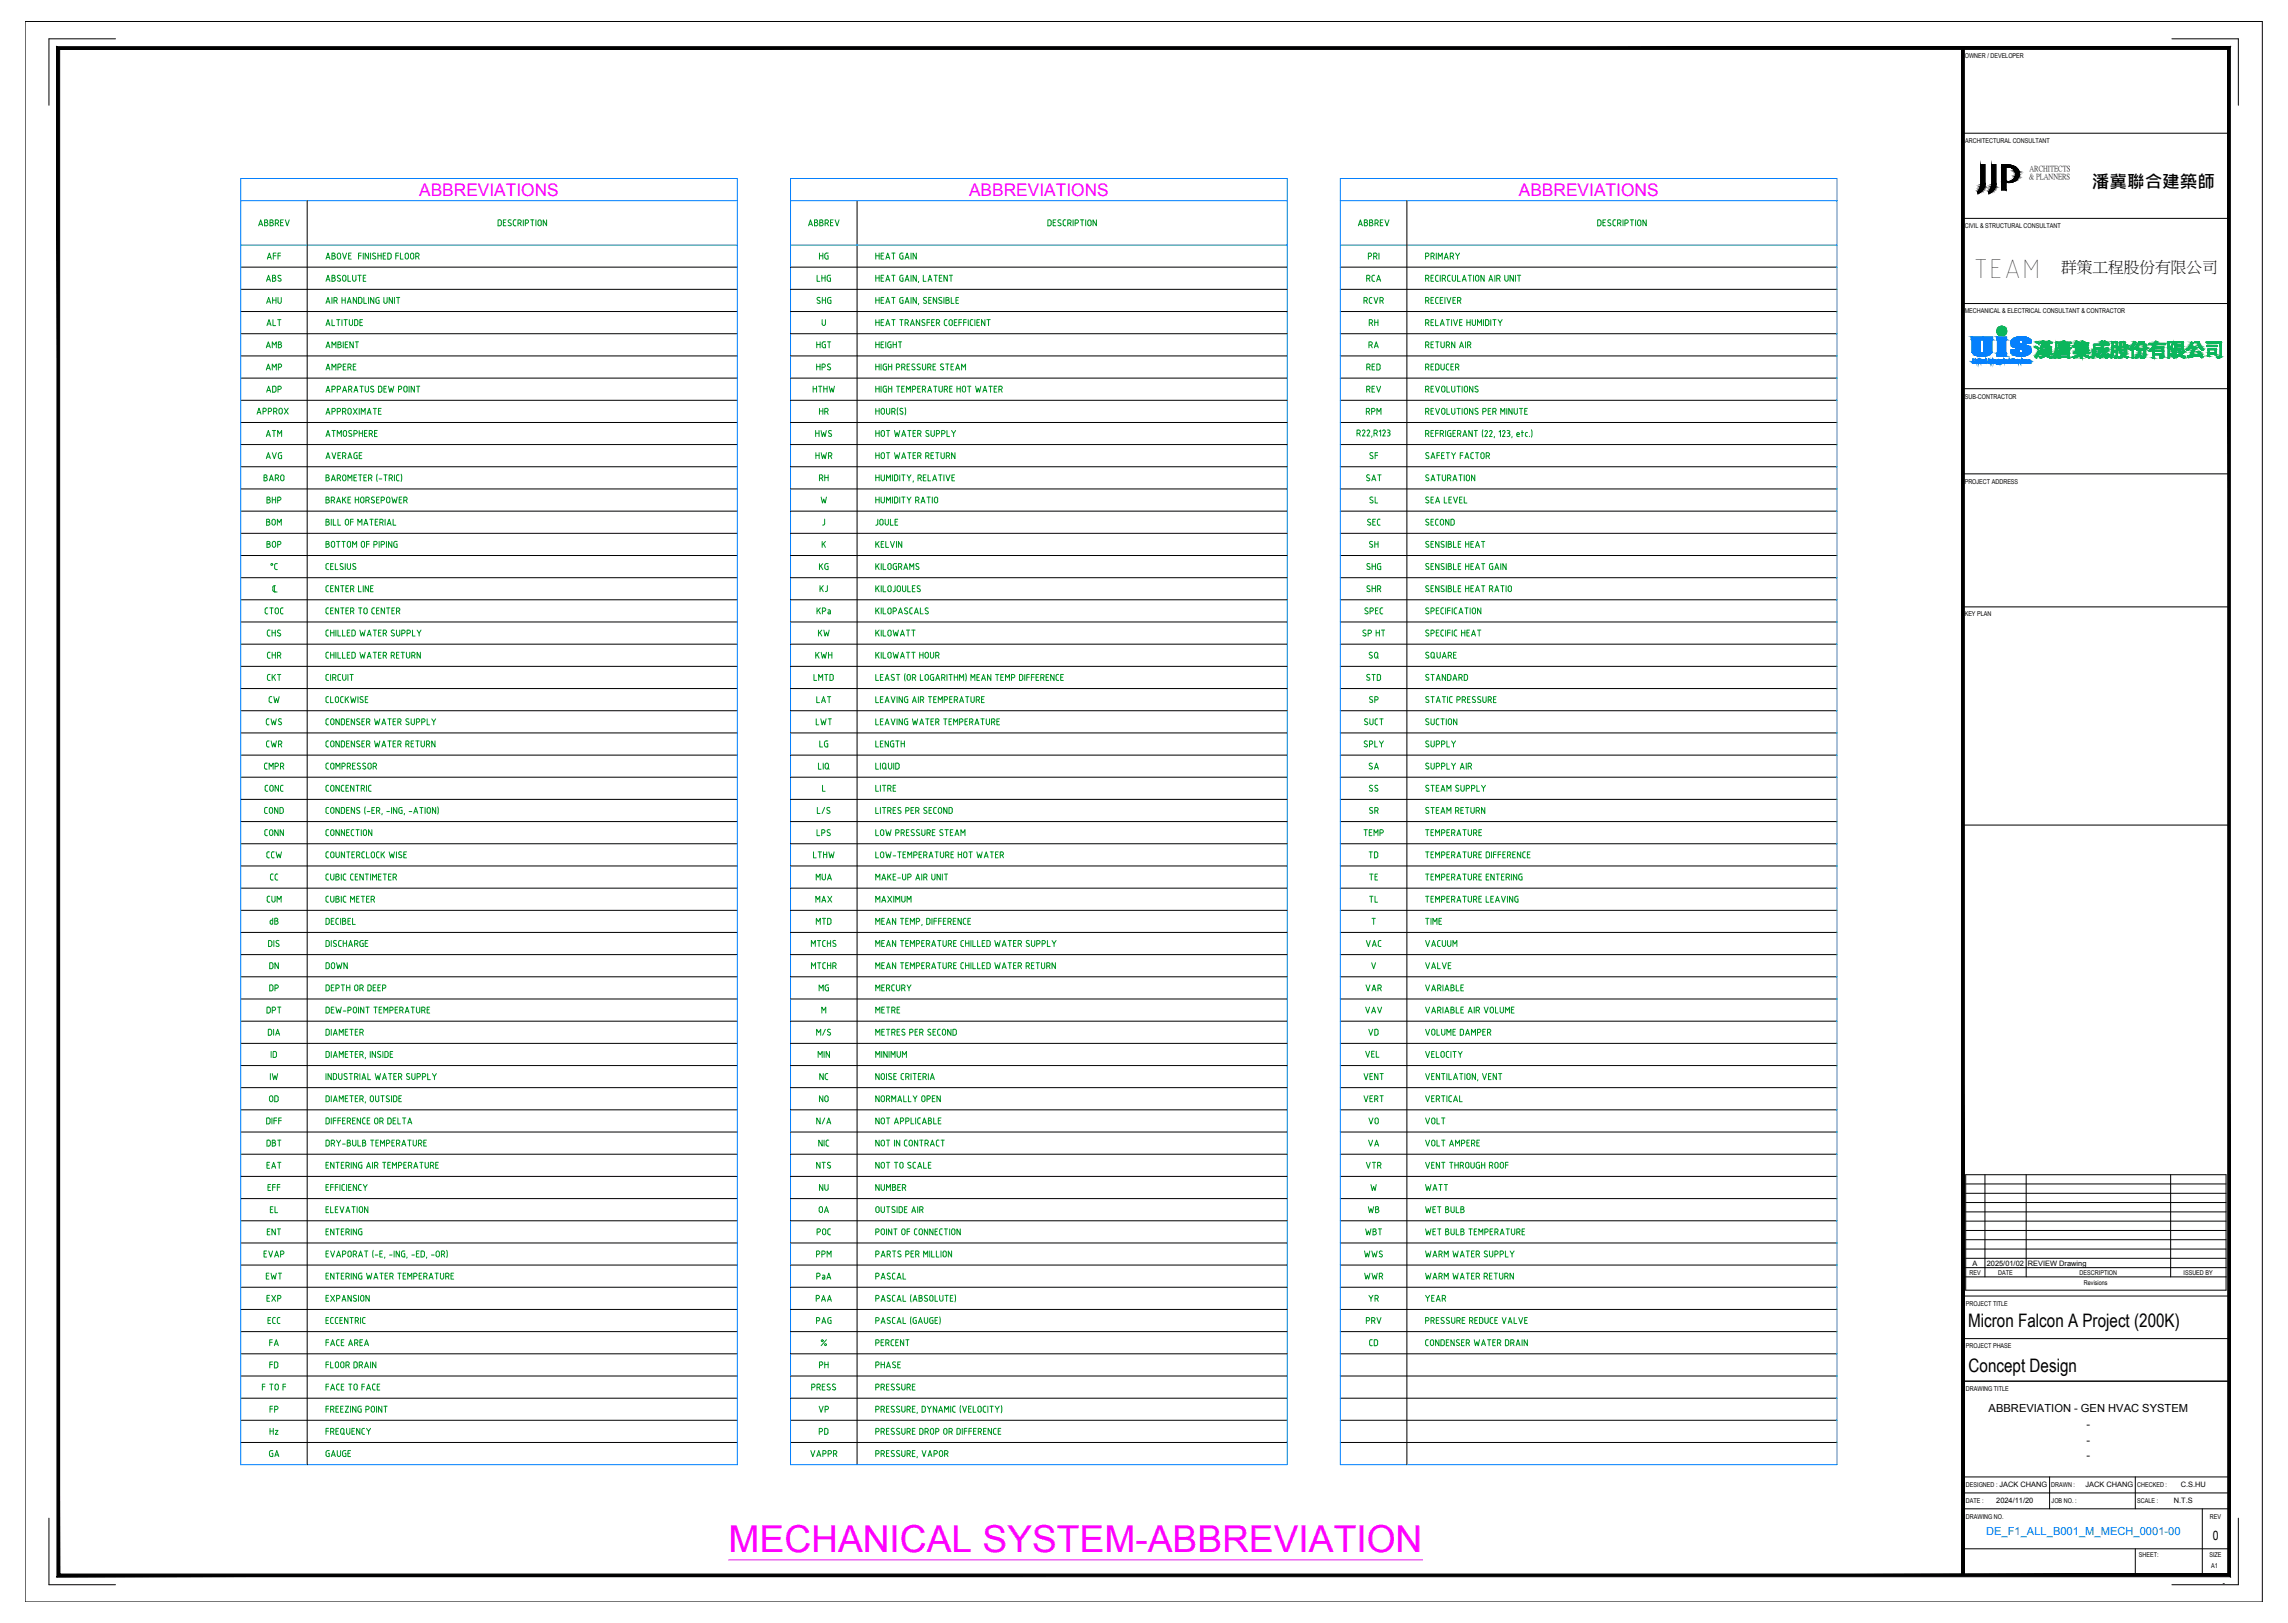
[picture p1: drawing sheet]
<svg xmlns="http://www.w3.org/2000/svg" width="860mm" height="610mm" viewBox="0 0 860 610" stroke-linecap="round" stroke-linejoin="round" font-family="sans-serif">
<defs><g id="words">
<text font-size="14" fill="#f0f" x="273.9" y="583.3">MECHANICAL SYSTEM-ABBREVIATION</text>
<text font-size="10.7" x="741.6" y="104.5">TEAM</text>
<g font-size="7.9" fill="#009525">
<text x="305.5" y="166.5">HWS</text>
<text x="518.9" y="191.6" transform="rotate(-90 518.9 191.6)">SL</text>
<text x="512.2" y="208.1">SH</text>
<text x="511.2" y="216.6">SHG</text>
<text x="511.2" y="258.2">STD</text>
<text x="98.8" y="274.8">CWS</text>
<text x="512.2" y="299.9">SS</text>
<text x="511.9" y="474.8">WWS</text>
</g>
<g font-size="7.5" fill="#009525">
<text x="99.1" y="107.9">ABS</text>
<text x="304.8" y="116.4">SHG</text>
<text x="512.6" y="174.6">SF</text>
<text x="511.2" y="183.1">SAT</text>
<text x="511.5" y="199.7">SEC</text>
<text x="511.2" y="224.7">SHR</text>
<text x="99.1" y="241.3">CHS</text>
<text x="512.2" y="249.8">SQ</text>
<text x="512.2" y="266.3">SP</text>
<text x="512.2" y="291.4">SA</text>
<text x="305.9" y="308">L/S</text>
<text x="512.2" y="308">SR</text>
<text x="305.9" y="316.4">LPS</text>
<text x="305.9" y="441.3">NTS</text>
</g>
<g font-size="7">
<text x="739.8" y="498.6">Micron Falcon A Project (200K)</text>
<text x="740" y="515.6">Concept Design</text>
</g>
<text font-size="6.6" x="786.4" y="70.6">潘冀聯合建築師</text>
<g font-size="6.5" fill="#f0f">
<text x="157.6" y="73.6">ABBREVIATIONS</text>
<text x="364.3" y="73.6">ABBREVIATIONS</text>
<text x="570.9" y="73.6">ABBREVIATIONS</text>
</g>
<text font-size="5.9" x="774.8" y="102.4">群策工程股份有限公司</text>
<g font-size="5.7" fill="#009525">
<text x="99.1" y="98.8">AFF</text>
<text x="306.9" y="98.8">HG</text>
<text x="534.8" y="98.8">PRIMARY</text>
<text x="99.1" y="115.4">AHU</text>
<text x="511.5" y="115.4">RCVR</text>
<text x="98.8" y="140.4">AMP</text>
<text x="121.4" y="140.4">AMPERE</text>
<text x="512.6" y="140.4">RED</text>
<text x="534.8" y="140.4">REDUCER</text>
<text x="95.2" y="157">APPROX</text>
<text x="121.4" y="157">APPROXIMATE</text>
<text x="306.9" y="157">HR</text>
<text x="512.2" y="157">RPM</text>
<text x="98.8" y="165.5">ATM</text>
<text x="98.1" y="182">BARO</text>
<text x="306.9" y="182">RH</text>
<text x="99.1" y="207.1">BOP</text>
<text x="306.9" y="223.7">KJ</text>
<text x="99.1" y="248.7">CHR</text>
<text x="305.5" y="248.7">KWH</text>
<text x="305.5" y="273.8">LWT</text>
<text x="98.1" y="290.3">CMPR</text>
<text x="98.4" y="315.4">CONN</text>
<text x="511.5" y="315.4">TEMP</text>
<text x="534.8" y="315.4">TEMPERATURE</text>
<text x="99.1" y="340.4">CUM</text>
<text x="305.5" y="340.4">MAX</text>
<text x="328.1" y="340.4">MAXIMUM</text>
<text x="513.6" y="340.4">TL</text>
<text x="512.2" y="357">VAC</text>
<text x="534.8" y="357">VACUUM</text>
<text x="99.1" y="382.1">DPT</text>
<text x="328.1" y="382.1">METRE</text>
<text x="512.2" y="382.1">VAV</text>
<text x="512.2" y="398.6">VEL</text>
<text x="100.5" y="407.1">IW</text>
<text x="306.9" y="407.1">NC</text>
<text x="511.5" y="407.1">VENT</text>
<text x="305.9" y="423.7">N/A</text>
<text x="513.3" y="423.7">VO</text>
<text x="534.8" y="423.7">VOLT</text>
<text x="99.5" y="448.7">EFF</text>
<text x="306.9" y="448.7">NU</text>
<text x="328.1" y="448.7">NUMBER</text>
<text x="534.8" y="448.7">WATT</text>
<text x="98.1" y="473.8">EVAP</text>
<text x="305.9" y="473.8">PPM</text>
<text x="99.1" y="490.4">EXP</text>
<text x="305.5" y="490.4">PAA</text>
<text x="513.3" y="490.4">YR</text>
<text x="534.8" y="490.4">YEAR</text>
<text x="100.2" y="515.4">FD</text>
<text x="306.9" y="515.4">PH</text>
<text x="100.2" y="540.5">Hz</text>
<text x="121.4" y="540.5">FREQUENCY</text>
<text x="306.6" y="540.5">PD</text>
</g>
<g font-size="5.3" fill="#009525">
<text x="96" y="86.1">ABBREV</text>
<text x="302.7" y="86.1">ABBREV</text>
<text x="509.4" y="86.1">ABBREV</text>
<text x="305.9" y="106.9">LHG</text>
<text x="512.6" y="106.9">RCA</text>
<text x="99.1" y="123.5">ALT</text>
<text x="121.4" y="123.5">ALTITUDE</text>
<text x="513.6" y="123.5">RH</text>
<text x="98.8" y="131.9">AMB</text>
<text x="121.4" y="131.9">AMBIENT</text>
<text x="305.9" y="131.9">HGT</text>
<text x="328.1" y="131.9">HEIGHT</text>
<text x="513.3" y="131.9">RA</text>
<text x="534.8" y="131.9">RETURN AIR</text>
<text x="99.1" y="148.5">ADP</text>
<text x="304.4" y="148.5">HTHW</text>
<text x="512.6" y="148.5">REV</text>
<text x="98.8" y="173.6">AVG</text>
<text x="121.4" y="173.6">AVERAGE</text>
<text x="305.5" y="173.6">HWR</text>
<text x="328.1" y="173.6">HOT WATER RETURN</text>
<text x="99.1" y="190.1">BHP</text>
<text x="99.1" y="198.6">BOM</text>
<text x="327.7" y="198.6">JOULE</text>
<text x="306.9" y="215.2">KG</text>
<text x="98.4" y="231.8">CTOC</text>
<text x="305.9" y="231.8">KPa</text>
<text x="306.6" y="240.2">KW</text>
<text x="328.1" y="240.2">KILOWATT</text>
<text x="99.1" y="256.8">CKT</text>
<text x="304.8" y="256.8">LMTD</text>
<text x="99.8" y="265.3">CW</text>
<text x="305.9" y="265.3">LAT</text>
<text x="99.1" y="281.9">CWR</text>
<text x="306.9" y="281.9">LG</text>
<text x="328.1" y="281.9">LENGTH</text>
<text x="98.4" y="298.4">CONC</text>
<text x="98.1" y="306.9">COND</text>
<text x="99.1" y="323.5">CCW</text>
<text x="304.4" y="323.5">LTHW</text>
<text x="328.1" y="323.5">LOW-TEMPERATURE HOT WATER</text>
<text x="513.3" y="323.5">TD</text>
<text x="100.5" y="332">CC</text>
<text x="305.5" y="332">MUA</text>
<text x="513.6" y="332">TE</text>
<text x="534.8" y="332">TEMPERATURE ENTERING</text>
<text x="100.2" y="348.5">dB</text>
<text x="305.5" y="348.5">MTD</text>
<text x="534.8" y="348.5">TIME</text>
<text x="100.2" y="365.1">DN</text>
<text x="121.4" y="365.1">DOWN</text>
<text x="303.7" y="365.1">MTCHR</text>
<text x="534.8" y="365.1">VALVE</text>
<text x="100.2" y="373.6">DP</text>
<text x="306.6" y="373.6">MG</text>
<text x="328.1" y="373.6">MERCURY</text>
<text x="512.2" y="373.6">VAR</text>
<text x="534.8" y="373.6">VARIABLE</text>
<text x="99.5" y="390.2">DIA</text>
<text x="121.4" y="390.2">DIAMETER</text>
<text x="513.3" y="390.2">VD</text>
<text x="534.8" y="390.2">VOLUME DAMPER</text>
<text x="104.8" y="398.6" transform="rotate(-90 104.8 398.6)">ID</text>
<text x="306.2" y="398.6">MIN</text>
<text x="328.1" y="398.6">MINIMUM</text>
<text x="534.8" y="398.6">VELOCITY</text>
<text x="100.2" y="415.2">OD</text>
<text x="306.9" y="415.2">NO</text>
<text x="328.1" y="415.2">NORMALLY OPEN</text>
<text x="511.5" y="415.2">VERT</text>
<text x="534.8" y="415.2">VERTICAL</text>
<text x="99.1" y="431.8">DBT</text>
<text x="121.4" y="431.8">DRY-BULB TEMPERATURE</text>
<text x="306.6" y="431.8">NIC</text>
<text x="513.3" y="431.8">VA</text>
<text x="534.8" y="431.8">VOLT AMPERE</text>
<text x="99.1" y="440.3">EAT</text>
<text x="512.2" y="440.3">VTR</text>
<text x="534.8" y="440.3">VENT THROUGH ROOF</text>
<text x="100.5" y="456.8">EL</text>
<text x="121.4" y="456.8">ELEVATION</text>
<text x="306.6" y="456.8">OA</text>
<text x="513.3" y="456.8">WB</text>
<text x="534.8" y="456.8">WET BULB</text>
<text x="99.1" y="465.3">ENT</text>
<text x="121.4" y="465.3">ENTERING</text>
<text x="305.9" y="465.3">POC</text>
<text x="512.2" y="465.3">WBT</text>
<text x="534.8" y="465.3">WET BULB TEMPERATURE</text>
<text x="98.8" y="481.9">EWT</text>
<text x="121.4" y="481.9">ENTERING WATER TEMPERATURE</text>
<text x="305.9" y="481.9">PaA</text>
<text x="511.9" y="481.9">WWR</text>
<text x="534.8" y="481.9">WARM WATER RETURN</text>
<text x="99.5" y="498.5">ECC</text>
<text x="305.9" y="498.5">PAG</text>
<text x="512.2" y="498.5">PRV</text>
<text x="100.2" y="506.9">FA</text>
<text x="121.4" y="506.9">FACE AREA</text>
<text x="328.1" y="506.9">PERCENT</text>
<text x="513.6" y="506.9">CD</text>
<text x="100.2" y="532">FP</text>
<text x="306.6" y="532">VP</text>
<text x="100.2" y="548.6">GA</text>
<text x="121.4" y="548.6">GAUGE</text>
<text x="303.4" y="548.6">VAPPR</text>
</g>
<text font-size="4.9" x="831.9" y="578.8">0</text>
<g font-size="4.2">
<text x="747.6" y="530.5">ABBREVIATION - GEN HVAC SYSTEM</text>
<text x="784.3" y="536.5">-</text>
<text x="784.3" y="542.5">-</text>
<text x="784.3" y="548.5">-</text>
</g>
<text font-size="4.2" fill="#007fff" x="746.6" y="576.8">DE_F1_ALL_B001_M_MECH_0001-00</text>
<text font-size="3.5" x="835.6" y="596">-</text>
<g font-size="2.9">
<text x="762.9" y="64.4">ARCHITECTS</text>
<text x="762.7" y="67.3">&amp; PLANNERS</text>
</g>
<g font-size="2.8">
<text x="741.4" y="475.8">A</text>
<text x="746.8" y="475.8">2025/01/02</text>
<text x="762.3" y="475.6">REVIEW Drawing</text>
<text x="784" y="558.9">JACK CHANG</text>
<text x="819.8" y="558.9">C.S.HU</text>
<text x="750.4" y="564.7">2024/11/20</text>
<text x="817.1" y="564.8">N.T.S</text>
</g>
<g font-size="2.5">
<text x="738.6" y="21.9">OWNER / DEVELOPER</text>
<text x="738.7" y="53.6">ARCHITECTURAL CONSULTANT</text>
<text x="738.6" y="85.6">CIVIL &amp; STRUCTURAL CONSULTANT</text>
<text x="738.5" y="117.8">MECHANICAL &amp; ELECTRICAL CONSULTANT &amp; CONTRACTOR</text>
<text x="738.6" y="150">SUB-CONTRACTOR</text>
<text x="738.5" y="182">PROJECT ADDRESS</text>
<text x="738.5" y="231.6">KEY PLAN</text>
<text x="740.4" y="479.1">REV</text>
<text x="751.1" y="479.1">DATE</text>
<text x="781.8" y="479.1">DESCRIPTION</text>
<text x="820.8" y="479.1">ISSUED BY</text>
<text x="783.4" y="483">Revisions</text>
<text x="739" y="490.7">PROJECT TITLE</text>
<text x="739" y="506.7">PROJECT PHASE</text>
<text x="739" y="522.6">DRAWING TITLE</text>
<text x="739" y="559">DESIGNED : JACK CHANG</text>
<text x="771.1" y="559">DRAWN :</text>
<text x="803.4" y="559">CHECKED :</text>
<text x="739" y="564.9">DATE :</text>
<text x="771.2" y="564.9">JOB NO. :</text>
<text x="803.4" y="564.9">SCALE :</text>
<text x="739" y="570.7">DRAWING NO.</text>
<text x="830.7" y="570.7">REV</text>
<text x="804" y="585.2">SHEET:</text>
<text x="830.5" y="585.2">SIZE</text>
<text x="831.2" y="589.1">A1</text>
</g>
</g></defs>
<path d="M273.9 586.3h260.8" fill="none" stroke="#f0f" stroke-width=".38"/>
<g fill="none" stroke="#009525" stroke-width=".38">
<path d="M122.5 97.4l.8-2.3 .7 2.3M122.8 96.8h1M125.4 96.1l.5-.3v-.4l-1.1-.3v2.3h.6a.61 .61 0 0 0 .7-.7 .61 .61 0 0 0-.7-.6h-.6M126.8 96.8v-1.1a.61 .61 0 0 1 .6-.6 .61 .61 0 0 1 .6 .6v1.1M126.8 96.7a.61 .61 0 0 0 .6 .7 .61 .61 0 0 0 .6-.7M128.8 95.1l.7 2.3 .8-2.3M131 96.1h.8M132 95.1h-1v2.3h1M134.8 96.1h1M135.8 95.1h-1v2.3M136.6 95.1v2.3M138.5 95.1v2.3l-1.2-2.3v2.3"/>
<path d="M139.3 95.1v2.3M141 96.4l.2 .2a.63 .63 0 0 1-.3 .8 .63 .63 0 0 1-.9-.3M141.2 95.2a.59 .59 0 0 0-.9 0 .59 .59 0 0 0 0 .8l.7 .4M142.1 96.1h1.2M142.1 95.1v2.3M143.3 95.1v2.3M144 96.1h.8M145 95.1h-1v2.3h1M147.1 95.8l-.5-.6-.8-.1v2.3l.8-.1 .5-.6M147.1 95.8v.9M148.8 96.1h1M149.8 95.1h-1v2.3"/>
<path d="M150.5 95.1v2.3h1M152.3 96.8v-1.1a.61 .61 0 0 1 .6-.6 .61 .61 0 0 1 .6 .6v1.1M152.3 96.7a.61 .61 0 0 0 .6 .7 .61 .61 0 0 0 .6-.7M154.3 96.8v-1.1a.61 .61 0 0 1 .6-.6 .61 .61 0 0 1 .7 .6l-.1 1.1M154.3 96.7a.61 .61 0 0 0 .6 .7 .61 .61 0 0 0 .7-.7M156.3 96.4h.6M156.9 96.3a.61 .61 0 0 0 .7-.6 .61 .61 0 0 0-.7-.6h-.6v2.3M157 96.4l.6 1M188.5 83.3v.9M188.5 83.3l-.4-.7h-.9v2.3l.9-.1 .4-.6M189.2 83.6h.7M190.2 82.6h-1v2.3h1"/>
<path d="M191.2 83.6l.7 .3M192 83.9a.62 .62 0 0 1-.1 1 .62 .62 0 0 1-.9-.3M192.1 82.7a.6 .6 0 0 0-.8 0 .6 .6 0 0 0 0 .8M192.9 83.2v1.1M193 84.3l.6 .6M193.5 84.9h.5M193.5 82.6h.5M193.6 82.6l-.6 .5M194.7 83.9h.6M195.3 82.6h-.6v2.3M195.3 82.6a.61 .61 0 0 1 .6 .6 .61 .61 0 0 1-.6 .6M195.4 83.9l.5 1"/>
<path d="M196.7 82.6v2.3M197.5 83.9h.6M198.1 83.8a.61 .61 0 0 0 .6-.6 .61 .61 0 0 0-.6-.6h-.6v2.3M199.5 82.6h1.2M200.1 82.6v2.3M201.5 82.6v2.3M202.4 82.8h.9l.2 1.5a.64 .64 0 0 1-.6 .6 .64 .64 0 0 1-.7-.6zM205.5 82.6v2.3l-1.3-2.3v2.3M329.2 95.1v2.3M329.2 96.1h1.3M330.5 95.1v2.3M331.2 96.1h.8"/>
<path d="M332.2 95.1h-1v2.3h1M333 97.4l.7-2.3 .8 2.3M333.2 96.8h1M335.2 95.1h1.3M335.9 95.1v2.3M338.2 95.7v1.1M339.1 96.1h.4v1.3l-.9-.1-.3-.6M339.5 95.1l-.9 .1-.3 .5M340.2 97.4l.8-2.3 .7 2.3M340.4 96.8h1.1M342.5 95.1v2.3M344.5 95.1v2.3l-1.3-2.3v2.3"/>
<path d="M394.4 82.6h-.5v2.3h.5M394.5 82.6l.6 .4 .1 1.2-.2 .5-.5 .2M395.9 83.6h.7M396.9 82.6h-1v2.3h1M397.9 83.6l.7 .3M398.6 83.9a.62 .62 0 0 1 0 1 .62 .62 0 0 1-1-.3M398.8 82.7a.6 .6 0 0 0-.9 0 .6 .6 0 0 0 0 .8M400.6 82.6l-.9 .3v1.4a.7 .7 0 0 0 .9 .6M401.4 83.9h.6M402 83.8a.61 .61 0 0 0 .7-.6 .61 .61 0 0 0-.7-.6h-.6v2.3M402.2 83.9l.5 1M403.4 82.6v2.3"/>
<path d="M404.1 83.9h.7M404.8 83.8a.61 .61 0 0 0 .6-.6 .61 .61 0 0 0-.6-.6h-.7v2.3M406.1 82.6h1.3M406.8 82.6v2.3M408.1 82.6v2.3M409.1 82.8h.9l.2 1.5a.64 .64 0 0 1-.7 .6 .64 .64 0 0 1-.6-.6zM412.1 82.6v2.3l-1.2-2.3v2.3M514.4 96.4h.6M515 96.3a.61 .61 0 0 0 .6-.6 .61 .61 0 0 0-.6-.6h-.6v2.3M516.4 96.4h.6M517 95.1h-.6v2.3M517 95.1a.61 .61 0 0 1 .6 .6 .61 .61 0 0 1-.6 .6"/>
<path d="M517.1 96.4l.5 1M518.4 95.1v2.3M601.1 82.6h-.5v2.3h.5M601.1 82.6l.5 .2 .2 .5v1.1l-.7 .5M602.6 83.6h.7M603.6 82.6h-1v2.3h1M604.6 83.6l.7 .3a.61 .61 0 0 1 0 1 .61 .61 0 0 1-.9-.3M605.5 82.7a.59 .59 0 0 0-.9 0 .59 .59 0 0 0 0 .8M607.3 82.6l-.7 .1-.3 .5 .1 1.4 .9 .3M608.1 83.9h.6M608.7 83.8a.61 .61 0 0 0 .6-.6 .61 .61 0 0 0-.6-.6h-.6v2.3M608.8 83.9l.5 1"/>
<path d="M610.1 82.6v2.3M610.8 83.9h.6M611.4 82.6h-.6v2.3M611.5 82.6a.61 .61 0 0 1 .6 .6 .61 .61 0 0 1-.6 .6M612.8 82.6h1.3M613.4 82.6v2.3M614.8 82.6v2.3M615.6 83.3v1M615.6 83.2a.61 .61 0 0 1 .6-.6 .61 .61 0 0 1 .6 .6v1.1a.61 .61 0 0 1-.6 .6 .61 .61 0 0 1-.6-.6M618.8 82.6v2.3l-1.2-2.3v2.3M122.5 105.7l.8-2.3 .7 2.3M122.5 114l.8-2.2 .7 2.2"/>
<path d="M122.8 105.1h1M122.8 113.4h1M124.8 111.8v2.2M125.4 104.4l.5-.2v-.5l-1.1-.3v2.3h.6a.61 .61 0 0 0 .7-.6 .61 .61 0 0 0-.7-.6h-.6M125.5 113.1l.7-.1a.61 .61 0 0 0 .6-.6 .61 .61 0 0 0-.7-.6h-.6v2.2M126.3 113.1l.5 .9M127.8 104.8l.1 .1a.63 .63 0 0 1-.3 .8 .63 .63 0 0 1-.8-.3M127.9 103.6a.59 .59 0 0 0-.8-.1 .59 .59 0 0 0 0 .9l.6 .4M128.6 112.8h1.2M128.6 111.8v2.2M128.8 104.1v1M128.8 104.1a.61 .61 0 0 1 .6-.7 .61 .61 0 0 1 .6 .7"/>
<path d="M129.8 111.8v2.2M130 104.1v1a.61 .61 0 0 1-.6 .6 .61 .61 0 0 1-.6-.6M130.5 114l.8-2.2 .7 2.2M130.8 113.4h1M130.8 103.4v2.3h1M132.5 103.4v1.7M133.8 103.4v1.7a.61 .61 0 0 1-.6 .6 .61 .61 0 0 1-.6-.6M134.1 111.8v2.2l-1.3-2.2v2.2M134.5 103.4h1.3M135.2 103.4v2.3M135.4 111.8h-.6v2.2h.6M135.4 111.7l.6 .5 .1 1.1-.2 .5-.5 .2"/>
<path d="M136.6 104.5h.7M136.8 111.8v2.2h1M137.5 103.4h-.9v2.3h.9M138.5 111.8v2.2M140.5 111.8v2.2l-1.2-2.2v2.2M142.5 111.8h-.8l-.4 .6 .2 1.5 1 .1v-1.2h-.4M144.3 111.8v1.6a.61 .61 0 0 0 .6 .6 .61 .61 0 0 0 .6-.6v-1.6M147.5 111.8v2.2l-1.2-2.2v2.2M148.3 111.8v2.2M149 111.8h1.3M149.7 111.8v2.2M329.2 112.8h1.3"/>
<path d="M329.2 104.5h1.3M329.2 103.4v2.3M329.2 111.8v2.2M330.5 103.4v2.3M330.5 111.8v2.2M331.2 112.8h.8M331.2 104.5h.8M332.2 111.8h-1v2.2h1M332.2 103.4h-1v2.3h1M333 114l.7-2.2 .8 2.2M333 105.7l.7-2.3 .8 2.3M333.2 105.1h1"/>
<path d="M333.2 113.4h1M335.2 111.8h1.3M335.2 103.4h1.3M335.9 103.4v2.3M335.9 111.8v2.2M338.2 104.1v1M338.2 112.4v1M339.1 112.8h.4v1.2h-.9l-.3-.6M339.1 104.5h.4v1.2l-.9-.1-.3-.5M339.5 111.8h-.9l-.3 .6M339.5 103.4l-.9 .1-.3 .6M340.2 114l.8-2.2 .7 2.2"/>
<path d="M340.2 105.7l.8-2.3 .7 2.3M340.4 105.1h1.1M340.4 113.4h1.1M342.5 103.4v2.3M342.5 111.8v2.2M344.5 111.8v2.2l-1.3-2.2v2.2M344.5 103.4v2.3l-1.3-2.3v2.3M345.3 114l-.1 .5M345.3 105.7l-.1 .5M347.1 103.4v2.3h1M347.1 113.8l.7 .2M347.4 112.8l.7 .3"/>
<path d="M347.6 111.8l-.5 .4 .3 .5M347.6 111.7l.7 .2M348.1 113.1l.2 .6-.4 .3M348.9 105.7l.7-2.3 .7 2.3M349.1 105.1h1M349.1 112.8h.7M350.1 111.8h-1v2.2h1M351.1 103.4h1.2M351.7 103.4v2.3M352.1 111.8v2.2l-1.3-2.2v2.2M353.1 104.5h.8M353.1 112.8l.7 .3"/>
<path d="M353.4 111.8l-.5 .4 .2 .5M353.4 111.7l.6 .2M353.8 113.1l.2 .1a.63 .63 0 0 1-.3 .9 .63 .63 0 0 1-.8-.3M354.1 103.4h-1v2.3h1M354.8 111.8v2.2M355.6 111.8l1.1 .2v.5l-.5 .3a.64 .64 0 0 1 .7 .6 .64 .64 0 0 1-.7 .6h-.6zM355.6 112.8h.6M356.1 103.4v2.3l-1.3-2.3v2.3M356.9 103.4h1.2M357.5 103.4v2.3M357.6 111.8v2.2h1M359.4 112.8h.7"/>
<path d="M360.3 111.8h-.9v2.2h.9M535.9 113.1l.6-.1a.61 .61 0 0 0 .7-.6 .61 .61 0 0 0-.7-.6h-.6v2.2M535.9 104.7h.6a.61 .61 0 0 0 .7-.6 .61 .61 0 0 0-.7-.7h-.6v2.3M536.6 113.1l.6 .9M536.6 104.7l.6 1M537.9 112.8h.7M537.9 104.5h.7M538.9 111.8h-1v2.2h1M538.9 103.4h-1v2.3h1M539.7 113.5l.2 .5h.8M540.7 111.8l-1 .3v1.4M540.7 103.4l-.8 .1-.2 .5v1.4l1 .3"/>
<path d="M541.4 112.8h.7M541.4 103.4v2.3M542.1 104.7h.7a.61 .61 0 0 0 .6-.6 .61 .61 0 0 0-.6-.7h-.7v2.3M542.4 111.8h-1v2.2h1M542.9 104.7l.5 1M543.2 111.8v2.2M543.9 111.8l.7 2.2 .8-2.2M544.1 104v1.1M544.2 105.1l.6 .6M544.7 105.7h.5M544.7 103.4h.5M544.8 103.4l-.6 .6"/>
<path d="M545.9 103.4v1.7a.61 .61 0 0 0 .6 .6 .61 .61 0 0 0 .6-.6v-1.7M546.2 112.8h.7M547.1 111.8h-.9v2.2h.9M547.9 113.1l.7-.1a.61 .61 0 0 0 .6-.6 .61 .61 0 0 0-.7-.6h-.6v2.2M547.9 103.4v2.3h1M548.7 113.1l.4 .9M549.6 105.7l.8-2.3 .8 2.3M549.9 105.1h1.1M551.9 103.4h1.3M552.5 103.4v2.3M553.9 103.4v2.3M554.6 104.1l.1 1a.61 .61 0 0 0 .6 .6 .61 .61 0 0 0 .6-.6v-1"/>
<path d="M554.7 104.1a.61 .61 0 0 1 .6-.7 .61 .61 0 0 1 .6 .7M557.9 103.4v2.3l-1.2-2.3v2.3M559.7 105.7l.7-2.3 .8 2.3M559.9 105.1h1M561.9 103.4v2.3M562.6 104.7h.7a.61 .61 0 0 0 .6-.6 .61 .61 0 0 0-.6-.7h-.7v2.3M563.4 104.7l.5 1M565.6 103.4l.1 1.7a.61 .61 0 0 0 .6 .6 .61 .61 0 0 0 .6-.6v-1.7M568.9 103.4v2.3l-1.3-2.3v2.3M569.7 103.4v2.3M570.4 103.4h1.3M571 103.4v2.3"/>
<path d="M307 136.8v2.3M307 137.8h1.3M308.3 136.8v2.3M309 138h.6a.61 .61 0 0 0 .6-.6 .61 .61 0 0 0-.6-.6h-.6v2.3M309.1 120.1v1.6a.61 .61 0 0 0 .6 .6 .61 .61 0 0 0 .6-.6v-1.6M311 138.8l.8 .2M311.3 137.7l.7 .4M311.5 136.8l.6 .1M311.5 136.8l-.4 .4 .2 .5M312 138.1l.2 .5-.4 .4M329.2 121.1h1.3M329.2 120.1v2.3"/>
<path d="M329.2 136.8v2.3M329.2 137.8h1.3M330.5 120.1v2.3M330.5 136.8v2.3M331.2 121.1h.8M331.2 136.8v2.3M332 137.4v1M332 138.4l.6 .6M332.2 120.1h-1v2.3h1M332.9 137.8h.3v1.3h-.6M333 122.4l.7-2.3 .8 2.3M333.2 121.7h1"/>
<path d="M333.2 136.8l-.8 .1-.4 .5M334 137.8h1.2M334 136.8v2.3M335.2 120.1h1.3M335.2 136.8v2.3M335.9 120.1v2.3M337 138h.6M337.6 136.8h-.6v2.3M337.6 136.8a.61 .61 0 0 1 .6 .6 .61 .61 0 0 1-.6 .6M338.2 120.1h1.3M338.9 120.1v2.3M338.9 138h.7a.61 .61 0 0 0 .6-.6 .61 .61 0 0 0-.6-.6h-.7v2.3"/>
<path d="M339.7 138l.5 1.1M340.2 121.4h.7M340.9 121.4a.61 .61 0 0 0 .6-.7 .61 .61 0 0 0-.6-.6h-.7v2.3M341 137.8h.7M341 121.4l.5 1M342 136.8h-1v2.3h1M342.2 122.4l.8-2.3 .7 2.3M342.4 121.7h1.1M343.2 136.8l-.4 .6 .9 .7M343.3 136.8l.6 .1M343.7 138.1l.2 .1a.63 .63 0 0 1-.3 .9 .63 .63 0 0 1-.9-.3M345.2 136.8l-.4 .6 .9 .7"/>
<path d="M345.3 136.8l.6 .1M345.7 138.1l.2 .1a.63 .63 0 0 1-.3 .9 .63 .63 0 0 1-.9-.3M345.7 120.1v2.3l-1.2-2.3v2.3M346.7 136.8v1.6a.61 .61 0 0 0 .7 .6 .61 .61 0 0 0 .6-.6v-1.6M346.7 121.1l.7 .3a.61 .61 0 0 1 0 1 .61 .61 0 0 1-.9-.3M347 120.1l.6 .1M347 120.1l-.5 .4 .3 .5M348.5 121.1h1M348.7 138h.7a.61 .61 0 0 0 .6-.6 .61 .61 0 0 0-.6-.6h-.7v2.3M349.5 120.1h-1v2.3M349.5 138l.5 1.1M350.2 121.1h.8"/>
<path d="M350.7 137.8h.8M351.2 120.1h-1v2.3h1M351.7 136.8h-1v2.3h1M352 121.4h.6M352.6 121.4a.61 .61 0 0 0 .6-.7 .61 .61 0 0 0-.6-.6h-.6v2.3M352.7 121.4l.5 1M353.5 138.8l.7 .2M353.8 137.7l.6 .4M354 136.8l.6 .1M354 136.8l-.5 .4 .3 .5M354.5 138.1l.2 .5-.4 .4M355.5 136.8h1.2"/>
<path d="M355.5 120.1h.5M355.5 122.4h.5M355.6 120.1l-.6 .6 .1 1.4 .5 .3M356.1 136.8v2.3M357 120.3h.8l.2 1.4a.64 .64 0 0 1-.6 .6 .64 .64 0 0 1-.7-.6zM357.5 137.8h.7M358.5 136.8h-1v2.3h1M358.7 121.1h.8M359.2 139.1l.8-2.3 .7 2.3M359.4 138.4h1.1M359.7 120.1h-1v2.3h1M360.5 121.1h1"/>
<path d="M361.5 139.1v-2.3l.7 1.2 .8-1.2v2.3M361.5 120.1h-1v2.3M362.2 121.1h1M363.2 120.1h-1v2.3M364 120.1v2.3M365.7 120.1l-.9 .3-.1 1.4a.7 .7 0 0 0 1 .6M366.5 120.1v2.3M367.2 121.1h.8M368.2 120.1h-1v2.3h1M370.2 120.1v2.3l-1.2-2.3v2.3M371 120.1h1.2M371.6 120.1v2.3"/>
<path d="M535.9 121.4h.6M536.5 121.4a.61 .61 0 0 0 .7-.7 .61 .61 0 0 0-.7-.6h-.6v2.3M536.6 121.4l.6 1M537.9 121.1h.7M538.9 120.1h-1v2.3h1M539.7 120.1v2.3h1M541.4 122.4l.7-2.3 .8 2.3M541.6 121.7h1.1M543.7 120.1h1.2M544.3 120.1v2.3M545.7 120.1v2.3M546.4 120.1l.7 2.3 .8-2.3"/>
<path d="M548.7 121.1h.7M549.6 120.1h-.9v2.3h.9M551.4 121.1h1.2M551.4 120.1v2.3M552.6 120.1v2.3M553.4 120.1l.1 1.6a.61 .61 0 0 0 .6 .6 .61 .61 0 0 0 .6-.6l-.1-1.6M555.4 122.4v-2.3l.8 1.3 .7-1.3v2.3M557.6 120.1v2.3M558.4 120.1h.8l.4 .4v1.4l-.4 .4-.8 .1zM560.4 120.1v2.3M561.2 120.1h1.2M561.8 120.1v2.3"/>
<path d="M563.1 120.1l.8 1.2 .8-1.2M563.9 121.3v1.1M122.5 147.4l.8-2.3 .7 2.3M122.8 146.8h1M124.8 146.4h.6M125.4 145.1h-.6v2.3M125.4 145.1a.61 .61 0 0 1 .7 .6 .61 .61 0 0 1-.7 .6M126.8 146.4h.6M127.4 145.1h-.6v2.3M127.4 145.1a.61 .61 0 0 1 .6 .6 .61 .61 0 0 1-.6 .6M128.8 147.4l.7-2.3 .8 2.3M129 146.8h1.1"/>
<path d="M131 146.4h.6M131.6 145.1h-.6v2.3M131.7 145.1a.61 .61 0 0 1 .6 .6 .61 .61 0 0 1-.6 .6M131.8 146.4l.5 1M133 147.4l.8-2.3 .7 2.3M133.3 146.8h1M135.3 145.1h1.3M135.9 145.1v2.3M137.3 145.1v1.7M137.3 146.7a.61 .61 0 0 0 .6 .6 .61 .61 0 0 0 .6-.6M138.5 145.1v1.7M139.3 147.1l.8 .2"/>
<path d="M139.8 145.1l-.5 .6 1.2 1.1-.5 .5M139.8 145.1l.6 .1M142.9 145.1h-.6v2.3l.9-.1 .4-.6M142.9 145.1l.5 .2 .2 .5M143.5 145.8v.9M144.3 146.1h.7M145.3 145.1h-1v2.3h1M146 145.1l.5 2.3 .6-1.5 .4 1.5 .5-2.3M149.8 146.4h.6M150.4 145.1h-.6v2.3M150.4 145.1a.61 .61 0 0 1 .6 .6 .61 .61 0 0 1-.6 .6M151.8 145.7v1.1"/>
<path d="M151.8 145.7a.61 .61 0 0 1 .6-.6 .61 .61 0 0 1 .7 .6M151.8 146.7a.61 .61 0 0 0 .6 .6 .61 .61 0 0 0 .7-.6M153 145.7v1.1M153.8 145.1v2.3M155.8 145.1v2.3l-1.3-2.3v2.3M156.5 145.1h1.3M157.2 145.1v2.3M329.2 146.1h1.3M329.2 154.5h1.3M329.2 145.1v2.3M329.2 153.5v2.2M330.5 145.1v2.3"/>
<path d="M330.5 153.5v2.2M331.2 145.1v2.3M331.2 154.1v1M331.2 154.1a.61 .61 0 0 1 .7-.7 .61 .61 0 0 1 .6 .7M332 145.7v1.1M332.5 154.1v1a.61 .61 0 0 1-.6 .6 .61 .61 0 0 1-.7-.6M332.6 145.1h.6M332.6 145.1l-.6 .6M332.9 146.1h.3v1.3l-.8-.1-.4-.6M333.2 153.5v1.6a.61 .61 0 0 0 .6 .6 .61 .61 0 0 0 .7-.6v-1.6M334 146.1h1.2M334 145.1v2.3"/>
<path d="M335.2 154.7h.7a.59 .59 0 0 0 .6-.6 .59 .59 0 0 0-.6-.6h-.7v2.2M335.2 145.1v2.3M336 154.7l.5 1M337 145.1h1.2M337.5 153.2l-.2 1.4 .2 1.3M337.6 145.1v2.3M338.7 153.4l.7 .2M338.8 153.4l-.5 .6 .9 .8a.61 .61 0 0 1 0 .9 .61 .61 0 0 1-.9-.3M338.9 146.1h.8M340 145.1h-1.1v2.3h1.1M340.2 153.2l.3 1.4-.3 1.3M340.7 147.4v-2.3l.8 1.3 .7-1.3v2.3"/>
<path d="M343 146.4h.6M343.6 145.1h-.6v2.3M343.6 145.1a.61 .61 0 0 1 .6 .6 .61 .61 0 0 1-.6 .6M345 146.1h.7M346 145.1h-1v2.3h1M346.7 146.4h.6M347.3 145.1h-.6v2.3M347.4 145.1a.61 .61 0 0 1 .6 .6 .61 .61 0 0 1-.6 .6M347.5 146.4l.5 1M348.7 147.4l.8-2.3 .7 2.3M348.9 146.8h1.1M351 145.1h1.2"/>
<path d="M351.6 145.1v2.3M353 145.1v1.7M353 146.7a.61 .61 0 0 0 .6 .6 .61 .61 0 0 0 .6-.6M354.2 145.1v1.7M355 146.4h.6M355.6 145.1h-.6v2.3M355.6 145.1a.61 .61 0 0 1 .6 .6 .61 .61 0 0 1-.6 .6M355.7 146.4l.5 1M357 146.1h.7M358 145.1h-1v2.3h1M359.7 146.1h1.3M359.7 145.1v2.3"/>
<path d="M361 145.1v2.3M361.7 145.7v1.1M361.8 145.7a.61 .61 0 0 1 .6-.6 .61 .61 0 0 1 .6 .6M361.8 146.7a.61 .61 0 0 0 .6 .6 .61 .61 0 0 0 .6-.6M363 145.7v1.1M363.7 145.1h1.3M364.3 145.1v2.3M366.7 145.1l.5 2.3 .5-1.5 .5 1.5 .5-2.3M369.5 147.4l.7-2.3 .8 2.3M369.7 146.8h1M371.7 145.1h1.3M372.3 145.1v2.3"/>
<path d="M373.7 146.1h.8M374.7 145.1h-1v2.3h1M375.5 146.4h.6M376.1 145.1h-.6v2.3M376.1 145.1a.61 .61 0 0 1 .7 .6 .61 .61 0 0 1-.7 .6M376.2 146.4l.5 1M535.9 154.7h.6a.59 .59 0 0 0 .7-.6 .59 .59 0 0 0-.7-.6h-.6v2.2M535.9 146.4h.6M536.5 145.1h-.6v2.3M536.5 145.1a.61 .61 0 0 1 .7 .6 .61 .61 0 0 1-.7 .6M536.6 146.4l.6 1M536.6 154.7l.6 1"/>
<path d="M537.9 146.1h.7M537.9 154.5h.7M538.9 145.1h-1v2.3h1M538.9 153.5h-1v2.2h1M539.7 145.1l.7 2.3 .7-2.3M539.7 153.5l.7 2.2 .7-2.2M541.9 145.7v1.1M541.9 154.1v1M541.9 145.7a.61 .61 0 0 1 .7-.6 .61 .61 0 0 1 .6 .6v1.1M541.9 146.7a.61 .61 0 0 0 .7 .6 .61 .61 0 0 0 .6-.6M541.9 154.1a.61 .61 0 0 1 .7-.7 .61 .61 0 0 1 .6 .7M543.2 154.1v1a.61 .61 0 0 1-.6 .6 .61 .61 0 0 1-.7-.6"/>
<path d="M543.9 145.1v2.3h1M543.9 153.5v2.2h1M545.7 145.1v1.7M545.7 153.5v1.6M545.7 146.7a.61 .61 0 0 0 .6 .6 .61 .61 0 0 0 .6-.6M545.7 155.1a.61 .61 0 0 0 .6 .6 .61 .61 0 0 0 .6-.6M546.9 145.1v1.7M546.9 153.5v1.6M547.7 145.1h1.2M547.7 153.5h1.2M548.3 145.1v2.3M548.3 153.5v2.2"/>
<path d="M549.6 145.1v2.3M549.6 153.5v2.2M550.4 146.8v-1.1a.61 .61 0 0 1 .7-.6 .61 .61 0 0 1 .6 .6v1.1M550.4 154.1v1a.61 .61 0 0 0 .7 .6 .61 .61 0 0 0 .6-.6v-1M550.4 146.7a.61 .61 0 0 0 .7 .6 .61 .61 0 0 0 .6-.6M550.4 154.1a.61 .61 0 0 1 .7-.7 .61 .61 0 0 1 .6 .7M553.7 145.1v2.3l-1.3-2.3v2.3M553.7 153.5v2.2l-1.3-2.2v2.2M554.9 145.1l-.5 .6 1 .7a.61 .61 0 0 1 0 1 .61 .61 0 0 1-1-.3M554.9 145.1l.7 .1M555.6 153.6a.59 .59 0 0 0-.9-.1 .59 .59 0 0 0 0 .9l.7 .4a.61 .61 0 0 1 0 .9 .61 .61 0 0 1-1-.3M557.4 154.7h.6a.59 .59 0 0 0 .7-.6 .59 .59 0 0 0-.7-.6h-.6v2.2"/>
<path d="M559.4 154.5h.7M560.4 153.5h-1v2.2h1M561.2 154.7h.6a.59 .59 0 0 0 .6-.6 .59 .59 0 0 0-.6-.6h-.6v2.2M561.9 154.7l.5 1M564.2 155.7v-2.2l.7 1.2 .7-1.2v2.2M566.4 153.5v2.2M568.4 153.5v2.2l-1.2-2.2v2.2M569.2 153.5v1.6M569.2 155.1a.61 .61 0 0 0 .6 .6 .61 .61 0 0 0 .6-.6M570.4 153.5v1.6M571.1 153.5h1.3M571.8 153.5v2.2"/>
<path d="M573.1 154.5h.8M574.2 153.5h-1.1v2.2h1.1M122.5 164.1l.8-2.3 .7 2.3M122.8 163.4h1M123.2 179.4l.4-.2v-.5l-1.1-.2v2.2h.7a.61 .61 0 0 0 .6-.6 .61 .61 0 0 0-.6-.6h-.7M124.8 161.8h1.3M125.4 161.8v2.3M126.8 164.1v-2.3l.7 1.3 .8-1.3v2.3M126.8 179.7h.6M127.4 179.7a.61 .61 0 0 0 .6-.6 .61 .61 0 0 0-.6-.6h-.6v2.2M127.5 179.7l.5 1M128.8 179.1v1"/>
<path d="M128.8 179.1a.61 .61 0 0 1 .6-.6 .61 .61 0 0 1 .6 .6v1M129.2 162h.9l.2 1.4a.64 .64 0 0 1-.6 .6 .64 .64 0 0 1-.7-.6zM131.1 163.8l.7 .2M131.3 162.8l1 .6-.5 .6M132.2 161.9a.59 .59 0 0 0-.9-.1 .59 .59 0 0 0 0 .9M133 163.1h.7M133 179.5h.8M133.7 161.8h-.7v2.3M133.7 161.8a.61 .61 0 0 1 .6 .6 .61 .61 0 0 1-.6 .6M134.1 178.5h-1.1v2.2h1.1M134.8 178.5h1.2M135 162.8h1.3"/>
<path d="M135 161.8v2.3M135.4 178.5v2.2M136.3 161.8v2.3M136.8 179.5h.7M137 162.8h.8M137.8 178.5h-1v2.2h1M138 161.8h-1v2.3h1M138.5 179.7h.7M138.8 163.1l.6-.1a.61 .61 0 0 0 .6-.6 .61 .61 0 0 0-.6-.6h-.6v2.3M139.2 179.7a.61 .61 0 0 0 .6-.6 .61 .61 0 0 0-.6-.6h-.7v2.2M139.3 179.7l.5 1M139.5 163.1l.5 1"/>
<path d="M140.8 162.8h.7M141.8 178.2l-.3 1.4 .3 1.4M141.8 161.8h-1v2.3h1M142.5 180h1M144.3 178.5h1.2M144.9 178.5v2.2M146.3 179.7h.6M146.9 178.5h-.6v2.2M146.9 178.5a.61 .61 0 0 1 .7 .6 .61 .61 0 0 1-.7 .6M147.1 179.7l.4 1M148.3 178.5v2.2M150 178.5l-.9 .2-.1 1.4a.7 .7 0 0 0 1 .6"/>
<path d="M150.8 178.2l.2 1.4-.2 1.4M329.2 162.8h1.3M329.2 161.8v2.3M329.2 178.5v2.2M329.2 179.5h1.3M330.5 161.8v2.3M330.5 178.5v2.2M331.2 162.4v1M331.2 178.5v1.6M331.2 162.4a.61 .61 0 0 1 .7-.6 .61 .61 0 0 1 .6 .6v1a.61 .61 0 0 1-.7 .6 .61 .61 0 0 1-.6-.6M332.5 178.5v1.6M333.2 161.8h1.3"/>
<path d="M333.8 161.8v2.3M335.5 178.5v2.2M336.2 161.8l.5 2.3 .5-1.6 .5 1.6 .5-2.3M338.2 178.5v2.2M338.9 164.1l.8-2.3 .8 2.3M338.9 178.5h1.3M339.2 163.4h1.1M339.6 178.5v2.2M341 178.5l.7 1.1 .8-1.1M341.2 161.8h1.3M341.7 179.6v1.1M341.8 161.8v2.3"/>
<path d="M343.2 162.8h.8M344.2 161.8h-1v2.3h1M345 163.1h.6M345.1 179.7h.6M345.6 161.8h-.6v2.3M345.6 161.8a.61 .61 0 0 1 .6 .6 .61 .61 0 0 1-.6 .6M345.7 163.1l.5 1M345.7 179.7a.61 .61 0 0 0 .7-.6 .61 .61 0 0 0-.7-.6h-.6v2.2M345.8 179.7l.6 1M347.1 179.5h.7M348.1 178.5h-1v2.2h1M348.3 162.8l.8 .4a.63 .63 0 0 1-.3 .9 .63 .63 0 0 1-.8-.3"/>
<path d="M348.9 178.5v2.2h.9M349.1 161.9a.59 .59 0 0 0-.8-.1 .59 .59 0 0 0 0 .9M350 161.8v1.6a.61 .61 0 0 0 .6 .6 .61 .61 0 0 0 .6-.6v-1.6M352 163.1l.6-.1a.61 .61 0 0 0 .6-.6 .61 .61 0 0 0-.6-.6h-.6v2.3M352.8 178.5h1.3M353.5 178.5v2.2M354 163.1h.6M354.6 161.8h-.6v2.3M354.6 161.8a.61 .61 0 0 1 .6 .6 .61 .61 0 0 1-.6 .6M354.8 178.5v2.2M355.6 178.5l.7 2.2 .8-2.2M356 161.8v2.3h1"/>
<path d="M357.7 161.8l.8 1.1 .7-1.1M357.8 179.5h.8M358.5 162.9v1.2M358.8 178.5h-1v2.2h1M510.1 162.9l.7-.1a.61 .61 0 0 0 .6-.6 .61 .61 0 0 0-.7-.6h-.6v2.3M510.9 162.9l.5 1M512.6 161.6l.5 .6-1 1.7h1M512.6 161.6l-.5 .4M514.4 161.6l.5 .6-1 1.7h1M514.4 161.6l-.5 .4M515.7 163.9l-.1 .5M516.5 162.9l.7-.1a.61 .61 0 0 0 .6-.6 .61 .61 0 0 0-.7-.6h-.6v2.3"/>
<path d="M517.3 162.9l.5 1M518.5 162.1l.5-.5v2.3M520.2 161.6l-.5 .4M520.3 161.6l.5 .6-1 1.7h.9M521.5 161.6l.9 .3v.4l-.4 .3 .5 .5M521.5 163.9h.5M521.7 162.6h.3M522.5 163.1l-.1 .5-.4 .2M535.9 163.1l.6-.1a.61 .61 0 0 0 .7-.6 .61 .61 0 0 0-.7-.6h-.6v2.3M536.2 171.1l.7 .3a.6 .6 0 0 1 0 1 .6 .6 0 0 1-1-.3M536.2 179.4l.9 .7-.4 .6M536.6 163.1l.6 1"/>
<path d="M537.1 170.2a.6 .6 0 0 0-.9 0 .6 .6 0 0 0 0 .8M537.1 178.5a.6 .6 0 0 0-.9 0 .6 .6 0 0 0 0 .9M537.9 172.4l.7-2.3 .8 2.3M537.9 162.8h.7M538.1 171.8h1.1M538.9 161.8h-1v2.3h1M539.7 162.8h1M540.2 171.1h.9M540.2 178.5h1.2M540.7 161.8h-1v2.3M540.8 178.5v2.2M541.1 170.1h-.9v2.3"/>
<path d="M541.4 163.1l.6-.1a.61 .61 0 0 0 .7-.6 .61 .61 0 0 0-.7-.6h-.6v2.3M541.9 171.1h.8M542.1 178.5v1.6M542.1 163.1l.6 1M542.9 170.1h-1v2.3h1M543.4 161.8v2.3M543.4 178.5v1.6M543.7 170.1h1.2M544.1 179.7h.7M544.1 162.4v1M544.2 163.4l.6 .6M544.3 170.1v2.3"/>
<path d="M544.8 179.7a.61 .61 0 0 0 .6-.6 .61 .61 0 0 0-.6-.6h-.7v2.2M544.9 179.7l.5 1M545 162.8h.4v1.3h-.6M545.4 161.8h-.8l-.4 .6M545.7 170.1l.7 1.2 .7-1.2M546.2 162.8h.7M546.4 171.3v1.1M547.1 161.8h-.9v2.3h.9M547.9 163.1l.7-.1a.61 .61 0 0 0 .6-.6 .61 .61 0 0 0-.7-.6h-.6v2.3M548.4 178.5h1.2M548.7 163.1l.4 1M548.9 171.1h1"/>
<path d="M549 178.5v2.2M549.9 170.1h-1v2.3M549.9 164.1l.8-2.3 .7 2.3M550.1 163.4h1.1M550.4 178.5v2.2M550.7 172.4l.7-2.3 .7 2.3M550.9 171.8h1M552.9 170.7l.1 1.4 .9 .3M553.4 161.8v2.3l-1.3-2.3v2.3M553.9 170.1l-.7 .1-.3 .5M554.2 161.8h1.2M554.4 178.5v2.2l-1.2-2.2v2.2"/>
<path d="M554.6 170.1h1.3M554.8 161.8v2.3M555.3 170.1v2.3M556.8 170.3h.9l.2 1.5a.61 .61 0 0 1-.6 .6 .61 .61 0 0 1-.6-.6zM557.4 161.5l-.2 1.4 .2 1.4M558.2 162.2a.5 .5 0 0 1 .6-.4 .5 .5 0 0 1 .3 .7M558.7 171.4h.6M559.1 162.5l-.9 1.6h1M559.3 170.1h-.6v2.3M559.3 170.1a.61 .61 0 0 1 .6 .6 .61 .61 0 0 1-.6 .7M559.4 171.4l.5 1M559.9 162.2a.5 .5 0 0 1 .7-.4 .5 .5 0 0 1 .2 .7"/>
<path d="M560.8 162.5l-.9 1.6h1M561.8 164.1l-.1 .4M563.5 162.3l.5-.5v2.3M564.8 162.2a.5 .5 0 0 1 .6-.4 .5 .5 0 0 1 .3 .7M565.7 162.5l-.9 1.6h1M566.5 161.8l1 .2v.5l-.4 .3M566.5 164.1h.5M566.8 162.8h.2M567.1 162.8l.4 .5v.5l-.4 .2M568.4 164.1l-.1 .4M570.2 163.3h.9v-.5l-.4-.3-.5 .3v.9l.3 .3M570.5 164.1h.6"/>
<path d="M571.9 162.5h.8M572.2 161.8v2.3M573.4 163v.6M573.4 163.6l.5 .4M573.9 164.1h.3M573.9 162.5h.3M573.9 162.5l-.5 .4M574.9 163.9v.2M575.7 161.5l.2 1.4-.2 1.4M122.5 195.1l1.1 .3v.5l-.4 .2a.61 .61 0 0 1 .6 .6 .61 .61 0 0 1-.6 .6l-.7 .1zM122.5 196.1h.7M122.5 187.8h.7"/>
<path d="M123.2 189a.61 .61 0 0 0 .6-.6 .61 .61 0 0 0-.6-.6l.4-.3v-.5l-1.1-.2v2.2h.7M124.5 180.7l.8-2.2 .8 2.2M124.5 188.1l.7-.1a.61 .61 0 0 0 .6-.6 .61 .61 0 0 0-.6-.6h-.7v2.2M124.5 195.1v2.3M124.7 180.1h1.1M125.3 195.1v2.3h1M125.3 188.1l.5 .9M126.5 189l.8-2.2 .7 2.2M126.7 188.4h1.1M127 195.1v2.3h1M128.8 186.8v2.2M128.8 180.1a.61 .61 0 0 0 .6 .6 .61 .61 0 0 0 .6-.6"/>
<path d="M129.3 187.6l.7 1.4M129.8 196.8v-1a.61 .61 0 0 1 .6-.7 .61 .61 0 0 1 .6 .7v1M129.8 196.7a.61 .61 0 0 0 .6 .6 .61 .61 0 0 0 .6-.6M130 186.8l-1.2 1.4M130.8 180.7v-2.2l.7 1.2 .8-1.2v2.2M130.8 187.8h.8M131.8 196.1h1M131.8 186.8h-1v2.2h1M132.8 195.1h-1v2.3M133.5 187.8h1.3M133.5 186.8v2.2M134.5 197.4v-2.3l.8 1.3 .7-1.3v2.3"/>
<path d="M134.8 186.8v2.2M135.5 187.4v1M135.6 187.4a.61 .61 0 0 1 .6-.6 .61 .61 0 0 1 .6 .6M136.8 197.4l.7-2.3 .8 2.3M136.8 187.4v1a.61 .61 0 0 1-.6 .6 .61 .61 0 0 1-.6-.6M137 196.8h1.1M137.5 188.1l.7-.1a.61 .61 0 0 0 .6-.6 .61 .61 0 0 0-.6-.6h-.7v2.2M138.3 188.1l.5 .9M139.1 195.1h1.2M139.6 188.8l.7 .2M139.6 195.1v2.3M140.1 186.8l.6 .1"/>
<path d="M140.1 186.8l-.5 .6 .9 .7M140.5 188.1l.3 .5-.5 .4M141 196.1h.8M141.5 187.8h.8M142.1 195.1h-1.1v2.3h1.1M142.6 186.8h-1.1v2.2h1.1M142.8 196.4h.6a.61 .61 0 0 0 .6-.7 .61 .61 0 0 0-.6-.6h-.6v2.3M143.3 188.1h.6M143.5 196.4l.5 1M143.9 186.8h-.6v2.2M143.9 186.8a.61 .61 0 0 1 .7 .6 .61 .61 0 0 1-.7 .6M144.8 195.1v2.3"/>
<path d="M145.3 187.4a.61 .61 0 0 1 .6-.6 .61 .61 0 0 1 .6 .6M145.3 187.4v1a.61 .61 0 0 0 .6 .6 .61 .61 0 0 0 .6-.6v-1M145.5 197.4l.8-2.3 .8 2.3M145.7 196.8h1.1M147.3 186.8l.5 2.2 .5-1.4 .5 1.4 .5-2.2M147.8 195.1v2.3h1M150.1 187.8h.7M151 186.8h-.9v2.2h.9M151.8 188.1l.6-.1a.61 .61 0 0 0 .7-.6 .61 .61 0 0 0-.7-.6h-.6v2.2M152.6 188.1l.5 .9M308.7 186.8l.5 2.2 .5-1.4 .5 1.4 .5-2.2M309.2 197.3h.3"/>
<path d="M310 196.8l-.5 .5M310 195.1v1.7M329.2 187.8h1.3M329.2 186.8v2.2M330.5 186.8v2.2M331.2 186.8v1.6M331.2 180.1a.61 .61 0 0 0 .7 .6 .61 .61 0 0 0 .6-.6M332.5 186.8v1.6a.61 .61 0 0 1-.6 .6 .61 .61 0 0 1-.7-.6M333.2 189v-2.2l.8 1.3 .7-1.3v2.2M333.2 180.7v-2.2l.8 1.2 .7-1.2v2.2M335.5 186.8v2.2M336.8 186.8l.7 .4v1.4l-.4 .4h-.9v-2.2h.6"/>
<path d="M337.5 180l-.4 .7h-.9v-2.2l1.1 .1 .2 1.4M338.2 186.8v2.2M338.9 186.8h1.3M339.6 186.8v2.2M341 186.8l.7 1.1 .8-1.1M341.7 187.9v1.1M343.4 180.7l-.2 .5M344.2 188.1h.6M344.8 186.8h-.6v2.2M344.9 186.8a.61 .61 0 0 1 .6 .6 .61 .61 0 0 1-.6 .6M345 188.1l.5 .9M346.2 189l.7-2.2 .8 2.2"/>
<path d="M346.4 188.4h1.1M348.5 186.8h1.2M349.1 186.8v2.2M350.5 186.8v2.2M350.6 180.7l.8-2.2 .7 2.2M350.8 180.1h1.1M351.2 187.4v1M351.3 187.4a.61 .61 0 0 1 .6-.6 .61 .61 0 0 1 .6 .6M351.3 188.4a.61 .61 0 0 0 .6 .6 .61 .61 0 0 0 .6-.6M352.5 187.4v1M535.9 180.5l.8 .2M535.9 188.8l.8 .2"/>
<path d="M536.2 196.1l.7 .3a.6 .6 0 0 1 0 1 .6 .6 0 0 1-1-.3M536.2 187.7l.7 .4M536.4 195.1l-.5 .4 .3 .6M536.4 186.8l-.5 .4 .3 .5M536.4 195.1l.7 .1M536.4 186.8l.7 .1M536.9 188.1l.2 .5-.4 .4M537.9 180.7l.7-2.2 .8 2.2M537.9 196.1h.7M537.9 187.8h.7M538.1 180.1h1.1M538.9 195.1h-1v2.3h1"/>
<path d="M538.9 186.8h-1v2.2h1M539.7 196.8l.2 .5 .8 .1M539.7 189l.7-2.2 .7 2.2M539.9 188.4h1M540.2 195.1h.5M540.2 195.1l-.5 .3v1.4M541.4 196.8v-1a.61 .61 0 0 1 .6-.7 .61 .61 0 0 1 .7 .7v1M541.4 196.7a.61 .61 0 0 0 .6 .6 .61 .61 0 0 0 .7-.6M542.2 180.1a.61 .61 0 0 0 .6 .6 .61 .61 0 0 0 .6-.6M542.9 186.8v2.2h1M544.6 195.1v2.3l-1.2-2.3v2.3M544.6 187.8h.8"/>
<path d="M545.7 186.8h-1.1v2.2h1.1M546 195.1h-.6v2.3l1.1-.2 .1-1.4M546 195.1l.5 .2 .2 .5M546.2 180.7l.7-2.2 .8 2.2M546.4 186.8l.7 2.2 .8-2.2M546.4 180.1h1M548.7 187.8h.7M549.6 186.8h-.9v2.2h.9M550.4 186.8v2.2h1M551.2 180.1v-1a.61 .61 0 0 1 .6-.6 .61 .61 0 0 1 .6 .6v1M551.2 180.1a.61 .61 0 0 0 .6 .6 .61 .61 0 0 0 .6-.6M103.2 213.5l.6 .5"/>
<path d="M103.8 214.1h.5M103.8 211.8h.5M103.8 211.8l-.5 .3-.1 1.4M122.5 213.5l.6 .5M122.5 203.5l1.1 .2v.5l-.4 .3a.61 .61 0 0 1 .6 .6 .61 .61 0 0 1-.6 .6h-.7zM122.5 204.5h.7M123.1 214.1h.4M123.5 211.8l-.9 .3-.1 1.4M124.3 212.8h.7M124.5 204.1v1M124.6 204.1a.61 .61 0 0 1 .6-.7 .61 .61 0 0 1 .6 .7M125.3 211.8h-1v2.3h1"/>
<path d="M125.8 204.1v1a.61 .61 0 0 1-.6 .6 .61 .61 0 0 1-.6-.6M126.1 211.8v2.3h.9M126.5 203.5h1.3M127.2 203.5v2.2M128 212.8l1 .4a.63 .63 0 0 1-.4 .9 .63 .63 0 0 1-.8-.3M128.6 203.5h1.2M128.9 211.9a.57 .57 0 0 0-.8 0 .57 .57 0 0 0 0 .8M129.1 203.5v2.2M129.8 211.8v2.3M130.5 204.1v1M130.5 211.8v1.6M130.6 213.4a.61 .61 0 0 0 .6 .6 .61 .61 0 0 0 .6-.6"/>
<path d="M130.6 204.1a.61 .61 0 0 1 .6-.7 .61 .61 0 0 1 .6 .7M130.6 205.1a.61 .61 0 0 0 .6 .6 .61 .61 0 0 0 .6-.6M131.8 204.1v1M131.8 211.8v1.6M132.5 205.7v-2.2l.8 1.2 .8-1.2v2.2M132.6 213.8l.7 .2M132.8 212.8l1 .6-.5 .6M133.7 211.9a.59 .59 0 0 0-.9-.1 .59 .59 0 0 0 0 .9M135.8 204.1v1a.61 .61 0 0 0 .6 .6 .61 .61 0 0 0 .7-.6l-.1-1M135.8 204.1a.61 .61 0 0 1 .6-.7 .61 .61 0 0 1 .7 .7M137.8 204.5h1M138.8 203.5h-1v2.2"/>
<path d="M140.5 204.7h.7a.59 .59 0 0 0 .6-.6 .59 .59 0 0 0-.6-.6h-.7v2.2M142.5 203.5v2.2M143.3 204.7h.6M143.9 203.5h-.6v2.2M143.9 203.4a.61 .61 0 0 1 .7 .7 .61 .61 0 0 1-.7 .6M145.3 203.5v2.2M147.3 203.5v2.2l-1.3-2.2v2.2M148 204.1v1M148.9 204.5h.4v1.2l-.9-.1-.3-.5M149.3 203.5h-.9l-.3 .6M309.1 203.5v2.2M309.5 204.3l.8 1.4"/>
<path d="M310.3 203.5l-1.2 1.3M329.2 203.5v2.2M329.2 211.8v2.3M329.7 204.3l.8 1.4M329.7 212.7l.8 1.4M330.5 203.5l-1.3 1.3M330.5 211.8l-1.3 1.4M331.2 204.5h.8M331.2 211.8v2.3M332 211.8v2.3h1M332.2 203.5h-1v2.2h1M333 203.5v2.2h1"/>
<path d="M333.7 212.4v1M333.8 212.4a.61 .61 0 0 1 .6-.6 .61 .61 0 0 1 .6 .6M333.8 213.4a.61 .61 0 0 0 .6 .6 .61 .61 0 0 0 .6-.6M334.7 203.5l.8 2.2 .7-2.2M335 212.4v1M336.6 212.8h.4v1.3h-.6M337 211.8h-.9l-.4 .6 .1 1.2 .6 .4M337 203.5v2.2M337.7 213h.7M338.4 211.8h-.7v2.3M338.4 211.8a.61 .61 0 0 1 .6 .6 .61 .61 0 0 1-.6 .6M338.5 213l.5 1.1"/>
<path d="M339 203.5v2.2l-1.3-2.2v2.2M339.7 214.1l.8-2.3 .7 2.3M340 213.4h1M342 214.1v-2.3l.7 1.2 .8-1.2v2.3M344.5 212.8l.7 .3a.6 .6 0 0 1 0 1 .6 .6 0 0 1-.9-.3M344.7 211.8l.7 .1M344.8 211.8l-.5 .4 .2 .5M536.2 204.4l.7 .4a.6 .6 0 0 1 0 .9 .6 .6 0 0 1-1-.3M536.2 212.8l.7 .3a.6 .6 0 0 1 0 1 .6 .6 0 0 1-1-.3M537.1 203.6a.6 .6 0 0 0-.9-.1 .6 .6 0 0 0 0 .9M537.1 211.9a.59 .59 0 0 0-.9-.1 .59 .59 0 0 0 0 .9M537.9 204.5h.7"/>
<path d="M537.9 212.8h.7M538.9 203.5h-1v2.2h1M538.9 211.8h-1v2.3h1M540.9 203.5v2.2l-1.2-2.2v2.2M540.9 211.8v2.3l-1.2-2.3v2.3M541.9 212.8l.9 .4a.63 .63 0 0 1-.3 .9 .63 .63 0 0 1-.8-.3M542.8 203.6a.6 .6 0 0 0-.8-.1 .6 .6 0 0 0-.1 .9l.9 .5a.63 .63 0 0 1-.3 .8 .63 .63 0 0 1-.8-.3M542.8 211.9a.59 .59 0 0 0-.8-.1 .59 .59 0 0 0-.1 .9M543.7 203.5v2.2M543.7 211.8v2.3M544.4 203.5l1.1 .2v.5l-.5 .3a.61 .61 0 0 1 .7 .6 .61 .61 0 0 1-.7 .6h-.6zM544.4 204.5h.6"/>
<path d="M544.4 212.8h.6M545 212.8a.61 .61 0 0 1 .7 .6 .61 .61 0 0 1-.7 .6M545 212.8l.5-.3v-.5l-1.1-.2v2.3h.6M546.4 203.5v2.2h1M546.4 211.8v2.3h1M548.2 204.5h.7M548.2 212.8h.7M549.1 203.5h-.9v2.2h.9M549.1 211.8h-.9v2.3h.9M550.9 204.5h1.2M550.9 203.5v2.2M550.9 211.8v2.3"/>
<path d="M550.9 212.8h1.2M552.1 203.5v2.2M552.1 211.8v2.3M552.9 204.5h.8M552.9 212.8h.8M553.9 203.5h-1v2.2h1M553.9 211.8h-1v2.3h1M554.6 205.7l.8-2.2 .8 2.2M554.6 214.1l.8-2.3 .8 2.3M554.9 205.1h1M554.9 213.4h1M556.9 203.5h1.3"/>
<path d="M556.9 211.8h1.3M557.5 203.5v2.2M557.5 211.8v2.3M560.5 211.8h.7M560.5 211.8l-.6 .6 .1 1.2 .5 .4M560.8 212.8h.4v1.3h-.7M561.9 214.1l.7-2.3 .8 2.3M562.1 213.4h1.1M564.2 211.8v2.3M566.2 211.8v2.3l-1.3-2.3v2.3M102.6 220.7v1.4l.5 .3M103.1 222.4h.4"/>
<path d="M103.2 220.2v2.3h1M103.5 220.1a.7 .7 0 0 0-.9 .6M122.5 220.7l.1 1.4 .5 .3M122.5 237.3v1.2a.7 .7 0 0 0 1 .5M123.1 236.8h.4M123.1 222.4h.4M123.1 236.8l-.6 .5M123.5 220.1a.7 .7 0 0 0-1 .6M123.5 228.5l-.9 .2-.1 1.4a.7 .7 0 0 0 1 .6M124.3 237.8h1.2M124.3 229.5h.7M124.3 221.1h.7"/>
<path d="M124.3 236.8v2.2M125.3 220.1h-1v2.3h1M125.3 228.5h-1v2.2h1M125.5 236.8v2.2M126.3 236.8v2.2M127 236.8v2.2h1M127.3 220.1v2.3l-1.2-2.3v2.3M127.3 228.5v2.2l-1.2-2.2v2.2M128 228.5h1.3M128 220.1h1.3M128.7 220.1v2.3M128.7 228.5v2.2"/>
<path d="M128.8 236.8v2.2h1M130 229.5h.8M130 221.1h.8M130.5 237.8h.8M131 220.1h-1v2.3h1M131 228.5h-1v2.2h1M131.5 236.8h-1v2.2h1M131.8 229.7h.6M131.8 221.4h.6M132.4 221.3a.61 .61 0 0 0 .6-.6 .61 .61 0 0 0-.6-.6h-.6v2.3M132.4 229.7a.61 .61 0 0 0 .6-.6 .61 .61 0 0 0-.6-.6h-.6v2.2M132.5 221.4l.5 1"/>
<path d="M132.5 229.7l.5 1M132.8 236.8h-.5v2.2h.5M132.8 236.8l.5 .2 .2 .5v1.1l-.7 .4M134.8 220.1v2.3h1M134.8 228.5h1.2M135.3 236.8l.5 2.2 .5-1.4 .5 1.4 .5-2.2M135.4 228.5v2.2M136.6 220.1v2.3M136.8 229.1v1M136.8 229.1a.61 .61 0 0 1 .6-.6 .61 .61 0 0 1 .6 .6v1M136.8 230.1a.61 .61 0 0 0 .6 .6 .61 .61 0 0 0 .6-.6M138 239l.8-2.2 .7 2.2"/>
<path d="M138.2 238.4h1.1M138.5 220.1v2.3l-1.2-2.3v2.3M139.3 221.1h.7M139.8 229.1v1.1M139.8 230.1a.7 .7 0 0 0 1 .6M140.3 220.1h-1v2.3h1M140.3 236.8h1.2M140.8 228.5a.7 .7 0 0 0-1 .5M140.9 236.8v2.2M141.5 229.5h.8M142.3 237.8h.7M142.5 228.5h-1v2.2h1"/>
<path d="M143.3 236.8h-1v2.2h1M144 238.1h.7M144.6 228.5v2.2l-1.3-2.2v2.2M144.7 238a.61 .61 0 0 0 .6-.6 .61 .61 0 0 0-.6-.6h-.7v2.2M144.8 238.1l.5 .9M145.3 228.5h1.2M145.9 228.5v2.2M147.1 238.8l.7 .2M147.3 229.5h.7M147.3 237.8l.7 .3M147.5 236.8l-.4 .4 .2 .5M147.6 236.8l.6 .1"/>
<path d="M148 238.1l.3 .5-.5 .4M148.3 228.5h-1v2.2h1M149 236.8l.1 1.6a.61 .61 0 0 0 .6 .6 .61 .61 0 0 0 .6-.6v-1.6M149 229.7h.7M149.7 229.7a.61 .61 0 0 0 .6-.6 .61 .61 0 0 0-.6-.6h-.7v2.2M149.8 229.7l.5 1M151 238.1l.7-.1a.61 .61 0 0 0 .6-.6 .61 .61 0 0 0-.6-.6h-.7v2.2M153 238.1l.7-.1a.61 .61 0 0 0 .6-.6 .61 .61 0 0 0-.6-.6h-.7v2.2M155.1 236.8v2.2h.9M156.8 236.8l.8 1.1 .7-1.1M157.6 237.9v1.1M329.2 220.1v2.3"/>
<path d="M329.2 228.5v2.2M329.7 221l.8 1.4M329.7 229.3l.8 1.4M330.5 220.1l-1.3 1.4M330.5 228.5l-1.3 1.4M331.2 220.1v2.3M331.2 228.5v2.2M332 220.1v2.3h1M332 228.5v2.2h1M333.7 220.8v1M333.7 229.1v1M333.8 220.7a.61 .61 0 0 1 .6-.6 .61 .61 0 0 1 .6 .6"/>
<path d="M333.8 221.7a.61 .61 0 0 0 .6 .7 .61 .61 0 0 0 .6-.7M333.8 229.1a.61 .61 0 0 1 .6-.6 .61 .61 0 0 1 .6 .6M333.8 230.1a.61 .61 0 0 0 .6 .6 .61 .61 0 0 0 .6-.6M335 220.8v1M335 229.1v1M335.7 229.7h.7M335.7 222.4h.3M336.4 229.7a.61 .61 0 0 0 .6-.6 .61 .61 0 0 0-.6-.6h-.7v2.2M336.5 220.1v1.8l-.5 .5M337.2 220.8v1M337.3 220.7a.61 .61 0 0 1 .6-.6 .61 .61 0 0 1 .6 .6v1.1a.61 .61 0 0 1-.6 .6 .61 .61 0 0 1-.6-.7M337.7 230.7l.8-2.2 .7 2.2"/>
<path d="M337.9 230.1h1.1M339.2 220.1v1.6a.61 .61 0 0 0 .7 .7 .61 .61 0 0 0 .6-.7v-1.6M341.1 228.6a.59 .59 0 0 0-.8-.1 .59 .59 0 0 0 0 .9l.8 .5a.63 .63 0 0 1-.3 .8 .63 .63 0 0 1-.8-.2M341.2 220.1v2.3h1.1M343 228.5l-.9 .2-.1 1.4a.7 .7 0 0 0 1 .6M343 221.1h.7M343.7 230.7l.8-2.2 .7 2.2M343.9 230.1h1.1M344 220.1h-1v2.3h1M344.8 222.1l.7 .3M345 221.1l1 .7-.5 .6M345.9 220.2a.59 .59 0 0 0-.9 0 .59 .59 0 0 0 0 .8"/>
<path d="M346 228.5v2.2h1M347.8 230.5l.7 .2M348.9 228.6a.59 .59 0 0 0-.9-.1 .59 .59 0 0 0 0 .9l1 .7-.5 .6M512.3 238.8l.8 .2M512.8 236.8l-.5 .6 1 .7M512.8 236.8l.6 .1M513.3 238.1l.2 .5-.5 .4M514 229.8l.2 .1a.63 .63 0 0 1-.3 .8 .63 .63 0 0 1-.9-.2M514.2 228.6a.59 .59 0 0 0-.9-.1 .59 .59 0 0 0 0 .9l.7 .4M514.3 238.1h.6M514.9 236.8h-.6v2.2M514.9 236.8a.61 .61 0 0 1 .7 .6 .61 .61 0 0 1-.7 .6"/>
<path d="M515 229.7h.6M515.7 229.7a.61 .61 0 0 0 .6-.6 .61 .61 0 0 0-.7-.6h-.6v2.2M517 229.5h.8M517.3 237.8h1.2M517.3 236.8v2.2M518 228.5h-1v2.2h1M518.5 236.8v2.2M519.3 236.8h1.2M519.8 228.5h-.7l-.3 .6 .1 1.3 .9 .3M519.9 236.8v2.2M535.9 238.8l.8 .2M536.2 229.4l.7 .4a.6 .6 0 0 1 0 .9 .6 .6 0 0 1-1-.2"/>
<path d="M536.2 221.1l.7 .3a.6 .6 0 0 1 0 1 .6 .6 0 0 1-1-.3M536.2 237.8l.7 .3M536.4 236.8l-.5 .4 .3 .5M536.4 236.8l.7 .1M536.9 238.1l.2 .5-.4 .4M537.1 228.6a.59 .59 0 0 0-.9-.1 .59 .59 0 0 0 0 .9M537.1 220.2a.59 .59 0 0 0-.9 0 .59 .59 0 0 0 0 .8M537.9 238.1l.6-.1a.61 .61 0 0 0 .6-.6 .61 .61 0 0 0-.6-.6h-.6v2.2M537.9 229.7h.6M537.9 221.1h.7M538.5 229.7a.61 .61 0 0 0 .6-.6 .61 .61 0 0 0-.6-.6h-.6v2.2M538.9 220.1h-1v2.3h1"/>
<path d="M539.9 237.8h.8M539.9 229.5h.8M540.9 236.8h-1v2.2h1M540.9 228.5h-1v2.2h1M540.9 220.1v2.3l-1.2-2.3v2.3M541.6 237.3l.1 1.2a.7 .7 0 0 0 1 .5M541.9 221.1l.9 .5a.63 .63 0 0 1-.3 .8 .63 .63 0 0 1-.8-.3M542.2 236.8h.5M542.3 236.8l-.6 .5M542.7 228.5a.75 .75 0 0 0-1.1 .6l.1 1a.7 .7 0 0 0 1 .6M542.8 220.2a.59 .59 0 0 0-.8 0 .59 .59 0 0 0-.1 .8M543.4 228.5v2.2"/>
<path d="M543.4 236.8v2.2M543.7 220.1v2.3M544.1 237.8h1.1M544.1 229.5h1.1M544.4 221.1h.6M545 221.1a.61 .61 0 0 1 .7 .6 .61 .61 0 0 1-.7 .7M545 221.1l.5-.2v-.5l-1.1-.3v2.3h.6M545.2 236.8h-1.1v2.2M545.2 228.5h-1.1v2.2M545.9 228.5v2.2M545.9 236.8v2.2M546.4 220.1v2.3h1"/>
<path d="M546.6 237.3l.1 1.2a.7 .7 0 0 0 1 .5M547.2 236.8h.5M547.3 236.8l-.6 .5M547.7 228.5a.75 .75 0 0 0-1.1 .6l.1 1a.7 .7 0 0 0 1 .6M548.2 221.1h.7M548.4 230.7l.7-2.2 .8 2.2M548.6 230.1h1.1M549.1 220.1h-.9v2.3h.9M549.4 237.8h1.3M549.4 236.8v2.2M550.7 236.8v2.2M550.7 228.5h1.2"/>
<path d="M550.9 220.1v2.3M550.9 221.1h1.2M551.3 228.5v2.2M551.4 237.8h.7M552.1 220.1v2.3M552.4 236.8h-1v2.2h1M552.6 228.5v2.2M552.9 221.1h.8M553.2 239l.7-2.2 .7 2.2M553.4 238.4h1M553.4 230.1l.1-1a.61 .61 0 0 1 .6-.6 .61 .61 0 0 1 .6 .6l-.1 1M553.5 230.1a.61 .61 0 0 0 .6 .6 .61 .61 0 0 0 .6-.6"/>
<path d="M553.9 220.1h-1v2.3h1M554.6 222.4l.8-2.3 .8 2.3M554.9 221.8h1M555.4 236.8h1.3M556 236.8v2.2M556.7 228.5v2.2l-1.3-2.2v2.2M556.9 220.1h1.3M557.5 220.1v2.3M559.9 221.4h.6M560.5 220.1h-.6v2.3M560.5 220.1a.61 .61 0 0 1 .7 .6 .61 .61 0 0 1-.7 .6M560.6 221.4l.6 1"/>
<path d="M561.9 222.4l.7-2.3 .8 2.3M562.1 221.8h1.1M564.2 220.1h1.2M564.8 220.1v2.3M566.2 220.1v2.3M567.1 220.3h.9l.2 1.4a.64 .64 0 0 1-.6 .7 .64 .64 0 0 1-.7-.6zM122.5 246.8a.7 .7 0 0 0 1 .6M123.1 245.1h.4M123.1 245.1l-.5 .3-.1 1.4M123.5 253.5l-.9 .2-.1 1.5a.7 .7 0 0 0 1 .5M124.3 246.2h1.2M124.3 245.1v2.3"/>
<path d="M124.3 253.5v2.2M125 254.7h.7M125.5 245.1v2.3M125.7 253.5h-.7v2.2M125.7 253.5a.61 .61 0 0 1 .6 .6 .61 .61 0 0 1-.6 .6M125.8 254.7l.5 1M126.3 245.1v2.3M127 245.1v2.3h1M128 253.5h-.7l-.3 .5 .1 1.4 .9 .3M128.8 245.1v2.3h1M128.8 253.5v1.6M130 253.5v1.6a.61 .61 0 0 1-.6 .6 .61 .61 0 0 1-.6-.6"/>
<path d="M130.5 246.2h.8M130.8 253.5v2.2M131.5 245.1h-1v2.3h1M131.5 253.5h1.3M132.2 253.5v2.2M132.8 245.1h-.5v2.3h.5M132.8 245.1l.5 .2 .2 .5M133.5 245.8v1.2l-.7 .4M135.3 245.1l.5 2.3 .5-1.5 .5 1.5 .5-2.3M138 247.4l.8-2.3 .7 2.3M138.2 246.7h1.1M140.3 245.1h1.2"/>
<path d="M140.9 245.1v2.3M142.3 246.2h.7M143.3 245.1h-1v2.3h1M144 246.4h.7M144.7 246.4a.61 .61 0 0 0 .6-.7 .61 .61 0 0 0-.6-.6h-.7v2.3M144.8 246.4l.5 1M147.1 246.4h.6a.61 .61 0 0 0 .6-.7 .61 .61 0 0 0-.7-.6h-.5v2.3M147.8 246.4l.5 1M149 246.2h.8M150 245.1h-1v2.3h1M150.8 245.1h1.2M151.4 245.1v2.3"/>
<path d="M152.8 245.1v1.6M152.8 246.7a.61 .61 0 0 0 .6 .6 .61 .61 0 0 0 .6-.6M154 245.1v1.6M154.8 246.4h.6a.61 .61 0 0 0 .6-.7 .61 .61 0 0 0-.6-.6h-.6v2.3M155.5 246.4l.5 1M158 245.1v2.3l-1.2-2.3v2.3M329.2 253.5v2.2h1M329.2 245.1v2.3M329.7 246l.8 1.4M330.5 245.1l-1.3 1.4M330.9 254.5h.8M331.2 245.1v2.3"/>
<path d="M332 245.1v2.3h1M332 253.5h-1.1v2.2h1.1M332.7 255.7l.8-2.2 .7 2.2M332.9 255.1h1.1M333.7 245.8v.9M333.8 245.8a.61 .61 0 0 1 .6-.7 .61 .61 0 0 1 .6 .7M333.8 246.7a.61 .61 0 0 0 .6 .6 .61 .61 0 0 0 .6-.6M335 245.8v.9M335.2 254.4l.9 .5a.63 .63 0 0 1-.3 .8 .63 .63 0 0 1-.8-.3M335.7 245.1l.5 2.3 .5-1.5 .5 1.5 .5-2.3M336.1 253.6a.59 .59 0 0 0-.8 0 .59 .59 0 0 0 0 .8M337 253.5h1.2"/>
<path d="M337.6 253.5v2.2M338.5 247.4l.7-2.3 .8 2.3M338.7 246.7h1.1M340.3 253.2l-.3 1.4 .3 1.3M340.7 245.1h1.3M341.2 253.7h.8l.2 1.4a.61 .61 0 0 1-.6 .6 .61 .61 0 0 1-.6-.6zM341.4 245.1v2.3M342.7 245.1h1.3M343 254.7h.6M343.4 245.1v2.3M343.6 253.5h-.6v2.2M343.6 253.5a.61 .61 0 0 1 .6 .6 .61 .61 0 0 1-.6 .6"/>
<path d="M343.7 254.7l.5 1M345.7 246.2h1.3M345.7 245.1v2.3M346 253.5v2.2h.9M347 245.1v2.3M347.7 246.7l.1-.9a.61 .61 0 0 1 .6-.7 .61 .61 0 0 1 .6 .7v.9M347.8 246.7a.61 .61 0 0 0 .6 .6 .61 .61 0 0 0 .6-.6M347.9 253.7h.9l.2 1.4a.64 .64 0 0 1-.6 .6 .64 .64 0 0 1-.7-.6zM349.7 254.1v1M349.7 246.7a.61 .61 0 0 0 .7 .6 .61 .61 0 0 0 .6-.6M349.7 245.1v1.6M350.6 254.5h.4v1.2l-.9-.1-.4-.5"/>
<path d="M351 253.5h-.9l-.4 .6M351 245.1v1.6M351.7 246.4h.7a.61 .61 0 0 0 .6-.7 .61 .61 0 0 0-.6-.6h-.7v2.3M351.7 255.7l.8-2.2 .7 2.2M351.9 255.1h1.1M352.5 246.4l.5 1M354 254.7h.6M354.6 253.5h-.6v2.2M354.6 253.5a.61 .61 0 0 1 .6 .6 .61 .61 0 0 1-.6 .6M354.7 254.7l.5 1M356 253.5v2.2M356.7 253.5h1.3"/>
<path d="M357.4 253.5v2.2M358.7 254.5h1.3M358.7 253.5v2.2M360 253.5v2.2M360.7 255.7v-2.2l.8 1.2 .7-1.2v2.2M363 253.2l.2 1.4-.2 1.3M365 255.7v-2.2l.7 1.2 .8-1.2v2.2M367.2 254.5h.8M368.2 253.5h-1v2.2h1M369 255.7l.7-2.2 .8 2.2M369.2 255.1h1M372.5 253.5v2.2l-1.3-2.2v2.2"/>
<path d="M374.2 253.5h1.3M374.8 253.5v2.2M376.2 254.5h.8M377.2 253.5h-1v2.2h1M378 255.7v-2.2l.7 1.2 .8-1.2v2.2M380.2 254.7h.7a.61 .61 0 0 0 .6-.6 .61 .61 0 0 0-.6-.6h-.7v2.2M383.2 253.5h.9l.3 .4v1.4l-.3 .4h-.9zM385.2 253.5v2.2M386 254.5h1M387 253.5h-1v2.2M387.7 254.5h1M388.7 253.5h-1v2.2"/>
<path d="M389.5 254.5h.7M390.5 253.5h-1v2.2h1M391.2 254.7h.7a.61 .61 0 0 0 .6-.6 .61 .61 0 0 0-.6-.6h-.7v2.2M392 254.7l.5 1M393.2 254.5h.8M394.2 253.5h-1v2.2h1M396.2 253.5v2.2l-1.2-2.2v2.2M398 253.5l-.9 .2-.1 1.5a.7 .7 0 0 0 1 .5M398.7 254.5h.8M399.7 253.5h-1v2.2h1M536.2 246.1l.7 .3a.61 .61 0 0 1 0 1 .61 .61 0 0 1-1-.3M536.2 254.4l.7 .4a.6 .6 0 0 1 0 .9 .6 .6 0 0 1-1-.3"/>
<path d="M536.4 245.1l-.5 .4 .3 .6M536.4 245.1l.7 .1M537.1 253.6a.6 .6 0 0 0-.9-.1 .6 .6 0 0 0 0 .9M537.9 246.7v-.9a.61 .61 0 0 1 .6-.7 .61 .61 0 0 1 .6 .7v.9M537.9 246.7a.61 .61 0 0 0 .6 .6 .61 .61 0 0 0 .6-.6M537.9 253.5h1.2M538.5 253.5v2.2M538.8 246.9l.6 .5M539.9 255.7l.8-2.2 .7 2.2M540.1 255.1h1.1M540.2 245.1v1.6M540.2 246.7a.61 .61 0 0 0 .6 .6 .61 .61 0 0 0 .6-.6"/>
<path d="M541.4 245.1v1.6M542.1 247.4l.8-2.3 .8 2.3M542.4 246.7h1M543.4 253.5v2.2l-1.3-2.2v2.2M544.4 246.4h.6a.61 .61 0 0 0 .7-.7 .61 .61 0 0 0-.7-.6h-.6v2.3M544.7 253.5h-.6v2.2h.6M544.8 253.4l.6 .5 .1 1.1-.3 .5-.4 .2M545.2 246.4l.5 1M546.2 255.7l.7-2.2 .8 2.2M546.4 246.2h.7M546.4 255.1h1M547.4 245.1h-1v2.3h1"/>
<path d="M548.4 254.7h.6M549 253.5h-.6v2.2M549.1 253.5a.61 .61 0 0 1 .6 .6 .61 .61 0 0 1-.6 .6l.5 1M550.4 253.5h.8l.4 .4v1.4l-.4 .4h-.8zM122.5 270.7v1.1a.7 .7 0 0 0 1 .6M123.1 270.2h.4M123.1 270.1l-.6 .6M123.5 261.8l-.9 .3-.1 1.4a.7 .7 0 0 0 1 .6M123.5 278.5h-.7l-.3 .5 .1 1.4 .9 .3M124.3 261.8v2.3h1M124.3 270.7v1.1M124.3 279.1v1"/>
<path d="M124.3 279.1a.61 .61 0 0 1 .6-.6 .61 .61 0 0 1 .6 .6v1M124.3 270.7a.61 .61 0 0 1 .6-.6 .61 .61 0 0 1 .6 .6v1.1a.61 .61 0 0 1-.6 .6 .61 .61 0 0 1-.6-.7M126.2 262h.9l.2 1.4a.61 .61 0 0 1-.6 .6 .61 .61 0 0 1-.6-.6zM127.5 278.5v2.2l-1.2-2.2v2.2M127.5 270.2v2.2l-1.2-2.2v2.2M128.6 261.8h.4M128.6 264.1h.4M128.6 261.8l-.6 .6 .1 1.4 .5 .3M128.8 270.2h-.5v2.2l.8-.1 .5-.6M128.9 270.1l.5 .2 .2 .5M129.5 270.8v.9M129.5 279.2v.8"/>
<path d="M129.6 279.2l-.5-.7h-.8v2.2l.8-.1 .5-.6M129.8 261.8v2.3M130.2 262.7l.8 1.4M130.3 279.5h.7M130.3 271.1h.7M131 261.8l-1.2 1.4M131.3 278.5h-1v2.2h1M131.3 270.2h-1v2.2h1M131.8 261.8l.5 2.3 .5-1.6 .5 1.6 .5-2.3M133.3 278.5v2.2l-1.3-2.2v2.2M133.3 270.2v2.2l-1.3-2.2v2.2M134.1 272.1l.7 .3"/>
<path d="M134.3 271.1l1 .7-.5 .6M134.6 261.8v2.3M135.2 278.6a.59 .59 0 0 0-.9-.1 .59 .59 0 0 0 0 .9l1 .7-.5 .6M135.2 270.2a.59 .59 0 0 0-.9 0 .59 .59 0 0 0 0 .8M136 279.5h.8M136 271.1h.8M136.5 261.9a.6 .6 0 0 0-.9 0 .6 .6 0 0 0 0 .8l.9 .5a.63 .63 0 0 1-.4 .9 .63 .63 0 0 1-.8-.3M137 278.5h-1v2.2h1M137 270.2h-1v2.2h1M137.3 262.8h.7M137.8 279.7h.6M137.8 271.4h.6"/>
<path d="M138.3 261.8h-1v2.3h1M138.4 270.2h-.6v2.2M138.4 279.7a.61 .61 0 0 0 .7-.6 .61 .61 0 0 0-.7-.6h-.6v2.2M138.4 270.1a.61 .61 0 0 1 .7 .6 .61 .61 0 0 1-.7 .6M138.5 279.7l.6 1M138.5 271.4l.6 1M140.8 278.5l.5 2.2 .5-1.5 .5 1.5 .5-2.2M140.8 270.2l.5 2.2 .5-1.5 .5 1.5 .5-2.2M143.5 272.4l.8-2.2 .7 2.2M143.7 271.8h1.1M145.8 270.2h1.3M145.8 278.5h1.3"/>
<path d="M146.4 270.2v2.2M146.4 278.5v2.2M147.8 279.5h.7M147.8 271.1h.7M148.8 278.5h-1v2.2h1M148.8 270.2h-1v2.2h1M149.5 279.7h.6M149.5 271.4h.6M150.1 270.2h-.6v2.2M150.2 279.7a.61 .61 0 0 0 .6-.6 .61 .61 0 0 0-.7-.6h-.6v2.2M150.2 270.1a.61 .61 0 0 1 .6 .6 .61 .61 0 0 1-.6 .6M150.3 279.7l.5 1"/>
<path d="M150.3 271.4l.5 1M152.6 279.7h.5M152.6 272.1l.7 .3M152.8 271.1l1 .7-.5 .6M153 270.1l-.4 .4 .2 .5M153.1 270.1l.6 .1M153.2 279.7a.61 .61 0 0 0 .6-.6 .61 .61 0 0 0-.7-.6h-.5v2.2M153.3 279.7l.5 1M154.5 270.2l.1 1.5a.61 .61 0 0 0 .6 .7 .61 .61 0 0 0 .6-.7v-1.5M154.5 279.5h.8M155.5 278.5h-1v2.2h1M156.3 278.5h1.3"/>
<path d="M156.5 271.4h.7M156.9 278.5v2.2M157.2 270.2h-.7v2.2M157.2 270.1a.61 .61 0 0 1 .6 .6 .61 .61 0 0 1-.6 .6M158.3 278.5v1.6M158.5 271.4h.7M159.2 270.2h-.7v2.2M159.2 270.1a.61 .61 0 0 1 .6 .6 .61 .61 0 0 1-.6 .6M159.5 278.5v1.6M160.3 279.7h.6M160.6 270.2v2.2h.9M160.9 279.7a.61 .61 0 0 0 .6-.6 .61 .61 0 0 0-.6-.6h-.6v2.2"/>
<path d="M161 279.7l.5 1M162.3 270.2l.8 1.1 .7-1.1M163.1 271.3v1.1M163.5 278.5v2.2l-1.2-2.2v2.2M329.2 261.8v2.3h1M329.2 270.2v2.2h1M330.9 262.8h.8M330.9 271.1h.8M332 261.8h-1.1v2.3h1.1M332 270.2h-1.1v2.2h1.1M332.7 264.1l.8-2.3 .7 2.3M332.7 272.4l.8-2.2 .7 2.2"/>
<path d="M332.9 263.4h1.1M332.9 271.8h1.1M335 261.8l.7 2.3 .8-2.3M335 270.2l.7 2.2 .8-2.2M337.2 261.8v2.3M337.2 270.2v2.2M339.2 261.8v2.3l-1.2-2.3v2.3M339.2 270.2v2.2l-1.2-2.2v2.2M340.6 270.2h.6M340.6 261.8h.6M340.6 261.8l-.6 .7 .1 1.1 .5 .4M340.6 270.1l-.6 .6 .1 1.3 .5 .4"/>
<path d="M340.9 262.8h.3v1.3h-.6M340.9 271.1h.3v1.3h-.6M343 264.1l.7-2.3 .8 2.3M343 270.2l.5 2.2 .5-1.5 .5 1.5 .5-2.2M343.2 263.4h1M345.2 261.8v2.3M345.7 272.4l.8-2.2 .7 2.2M345.9 271.8h1.1M346 263h.6M346.6 261.8h-.6v2.3M346.6 261.8a.61 .61 0 0 1 .6 .6 .61 .61 0 0 1-.6 .6M346.7 263l.5 1.1"/>
<path d="M348 270.2h1.2M348.6 270.2v2.2M349 261.8h1.2M349.6 261.8v2.3M350 271.1h.7M351 270.2h-1v2.2h1M351 262.8h.7M351.7 271.4h.6M352 261.8h-1v2.3h1M352.3 270.2h-.6v2.2M352.3 270.1a.61 .61 0 0 1 .7 .6 .61 .61 0 0 1-.7 .6M352.5 271.4l.5 1"/>
<path d="M352.7 264.1v-2.3l.8 1.2 .7-1.2v2.3M354.7 270.2h1.3M355 263h.6a.61 .61 0 0 0 .6-.6 .61 .61 0 0 0-.6-.6h-.6v2.3M355.3 270.2v2.2M356.7 271.1h.8M357 262.8h.7M357.7 270.2h-1v2.2h1M358 261.8h-1v2.3h1M358.5 272.4v-2.2l.7 1.2 .8-1.2v2.2M358.7 263h.7a.61 .61 0 0 0 .6-.6 .61 .61 0 0 0-.6-.6h-.7v2.3M359.5 263l.5 1.1M360.7 264.1l.8-2.3 .7 2.3"/>
<path d="M360.7 271.4h.6M360.9 263.4h1.1M361.3 270.2h-.6v2.2M361.4 270.1a.61 .61 0 0 1 .6 .6 .61 .61 0 0 1-.6 .6M362.7 271.1h.8M363 261.8h1.2M363.6 261.8v2.3M363.7 270.2h-1v2.2h1M364.5 271.4h.6M365 261.8v1.6a.61 .61 0 0 0 .6 .6 .61 .61 0 0 0 .6-.6v-1.6M365.1 270.2h-.6v2.2M365.1 270.1a.61 .61 0 0 1 .6 .6 .61 .61 0 0 1-.6 .6"/>
<path d="M365.2 271.4l.5 1M366.5 272.4l.7-2.2 .8 2.2M366.7 271.8h1M367 263h.6a.61 .61 0 0 0 .6-.6 .61 .61 0 0 0-.6-.6h-.6v2.3M367.7 263l.5 1.1M368.7 270.2h1.3M369 262.8h.7M369.3 270.2v2.2M370 261.8h-1v2.3h1M370.7 270.2v1.5a.61 .61 0 0 0 .7 .7 .61 .61 0 0 0 .6-.7v-1.5M372.7 271.4h.7M373.4 270.2h-.7v2.2"/>
<path d="M373.4 270.1a.61 .61 0 0 1 .6 .6 .61 .61 0 0 1-.6 .6M373.5 271.4l.5 1M374.7 271.1h.8M375.7 270.2h-1v2.2h1M513.2 271.1l.9 .5a.63 .63 0 0 1-.3 .8 .63 .63 0 0 1-.9-.3M513.4 270.1l-.4 .4 .2 .5M513.4 270.1l.7 .1M513.9 278.6a.59 .59 0 0 0-.8-.1 .59 .59 0 0 0 0 .9l.8 .5a.63 .63 0 0 1-.3 .8 .63 .63 0 0 1-.8-.3M514.8 279.7h.6M514.9 270.2v1.5a.61 .61 0 0 0 .6 .7 .61 .61 0 0 0 .7-.7v-1.5M515.4 278.5h-.6v2.2M515.4 278.5a.61 .61 0 0 1 .6 .6 .61 .61 0 0 1-.6 .6"/>
<path d="M516.8 278.5v2.2h1M516.9 270.7l.1 1.4 .5 .3M517.5 272.4h.4M517.5 270.2h.4M517.5 270.1l-.6 .6M518.5 278.5l.8 1.1 .8-1.1M518.7 270.2h1.2M519.3 270.2v2.2M519.3 279.6v1.1M536.2 271.1l.7 .3a.6 .6 0 0 1 0 1 .6 .6 0 0 1-1-.3M536.2 279.4l.7 .4a.6 .6 0 0 1 0 .9 .6 .6 0 0 1-1-.3M536.2 262.7l.7 .4a.6 .6 0 0 1 0 1 .6 .6 0 0 1-1-.3"/>
<path d="M537.1 270.2a.59 .59 0 0 0-.9 0 .59 .59 0 0 0 0 .8M537.1 278.6a.59 .59 0 0 0-.9-.1 .59 .59 0 0 0 0 .9M537.1 261.9a.6 .6 0 0 0-.9 0 .6 .6 0 0 0 0 .8M537.9 270.2v1.5a.61 .61 0 0 0 .6 .7 .61 .61 0 0 0 .6-.7v-1.5M537.9 278.5v1.6M537.9 261.8h1.2M538.5 261.8v2.3M539.1 278.5v1.6M539.9 270.7l.1 1.4 .9 .3M539.9 264.1l.8-2.3 .7 2.3M539.9 279.7h.6M540.1 263.4h1.1"/>
<path d="M540.5 270.2h.4M540.5 270.1l-.6 .6M540.6 279.7a.61 .61 0 0 0 .6-.6 .61 .61 0 0 0-.7-.6h-.6v2.2M541.6 270.2h1.3M541.9 279.7h.6M542.1 261.8h1.3M542.3 270.2v2.2M542.6 279.7a.61 .61 0 0 0 .6-.6 .61 .61 0 0 0-.7-.6h-.6v2.2M542.8 261.8v2.3M543.7 270.2v2.2M543.9 278.5v2.2h1M544.1 261.8v2.3"/>
<path d="M544.6 270.3h.9l.2 1.4a.64 .64 0 0 1-.7 .7 .64 .64 0 0 1-.6-.6zM545.7 278.5l.7 1.1 .7-1.1M545.9 261.8l-.7 .1-.3 .5 .1 1.4 .9 .3M546.4 279.6v1.1M547.7 270.2v2.2l-1.3-2.2v2.2M547.7 263h.6M548.3 261.8h-.6v2.3M548.3 261.8a.61 .61 0 0 1 .6 .6 .61 .61 0 0 1-.6 .6M549.6 263h.7M550.3 261.8h-.7v2.3M550.3 261.8a.61 .61 0 0 1 .6 .6 .61 .61 0 0 1-.6 .6M550.4 263l.5 1.1"/>
<path d="M551.7 262.8h.7M552.6 261.8h-.9v2.3h.9M554.5 261.9a.59 .59 0 0 0-.8 0 .59 .59 0 0 0 0 .8l.9 .5a.63 .63 0 0 1-.3 .9 .63 .63 0 0 1-.9-.3M556.4 263.1l.2 .1a.63 .63 0 0 1-.3 .9 .63 .63 0 0 1-.9-.3M556.6 261.9a.6 .6 0 0 0-.9 0 .6 .6 0 0 0 0 .8l.7 .4M557.4 261.8v1.6M558.7 261.8v1.6a.61 .61 0 0 1-.7 .6 .61 .61 0 0 1-.6-.6M559.4 263h.6a.61 .61 0 0 0 .6-.6 .61 .61 0 0 0-.6-.6h-.6v2.3M560.1 263l.5 1.1M561.4 262.8h.8M562.4 261.8h-1v2.3h1M122.5 296.8a.7 .7 0 0 0 1 .6"/>
<path d="M123.5 286.8l-.7 .1-.3 .5 .1 1.4 .9 .3M123.5 295.1a.7 .7 0 0 0-1 .6v1.1M124.3 287.4v1M124.3 295.8v1M124.3 280.1a.61 .61 0 0 0 .6 .6 .61 .61 0 0 0 .6-.6M124.3 287.4a.61 .61 0 0 1 .6-.6 .61 .61 0 0 1 .6 .6M124.3 295.7a.61 .61 0 0 1 .6-.6 .61 .61 0 0 1 .6 .6v1.1a.61 .61 0 0 1-.6 .6 .61 .61 0 0 1-.6-.6M125.5 287.4v1a.61 .61 0 0 1-.6 .6 .61 .61 0 0 1-.6-.6M126.3 289.1v-2.3l.7 1.3 .8-1.3v2.3M127.5 295.1v2.3l-1.2-2.3v2.3M128.3 296.8a.7 .7 0 0 0 1 .6M128.6 288.1l.6-.1a.61 .61 0 0 0 .6-.6 .61 .61 0 0 0-.7-.6h-.5v2.3"/>
<path d="M129.3 295.1a.7 .7 0 0 0-1 .6v1.1M130 296.1h.8M130.5 288.1l.7-.1a.61 .61 0 0 0 .6-.6 .61 .61 0 0 0-.6-.6h-.7v2.3M131 295.1h-1v2.3h1M131.3 288.1l.5 1M132.5 287.8h.8M133 295.1v2.3l-1.2-2.3v2.3M133.5 286.8h-1v2.3h1M133.8 295.1h1.2M134.1 280.4l.7 .3M134.4 295.1v2.3M134.8 286.8l-.5 .6 1.1 .9a.63 .63 0 0 1-.3 .8 .63 .63 0 0 1-.8-.3"/>
<path d="M134.8 286.8l.6 .1M135.8 296.4h.6a.61 .61 0 0 0 .7-.7 .61 .61 0 0 0-.7-.6h-.6v2.3M136.3 288.8l.8 .2M136.6 287.8l.9 .6-.5 .6M136.6 296.4l.4 1M137.4 286.9a.57 .57 0 0 0-.8 0 .57 .57 0 0 0 0 .8M137.8 295.1v2.3M138.3 287.4v1a.61 .61 0 0 0 .6 .6 .61 .61 0 0 0 .7-.6l-.1-1M138.3 287.4a.61 .61 0 0 1 .6-.6 .61 .61 0 0 1 .7 .6M138.5 296.8a.7 .7 0 0 0 1 .6M139.5 295.1a.7 .7 0 0 0-1 .6v1.1M140.3 288.1h.6"/>
<path d="M140.9 286.8h-.6v2.3M140.9 286.8a.61 .61 0 0 1 .6 .6 .61 .61 0 0 1-.6 .6M141 288.1l.5 1M143.5 280.7l.8-2.2 .7 2.2M143.7 280.1h1.1M158.3 280.1a.61 .61 0 0 0 .6 .6 .61 .61 0 0 0 .6-.6M307.7 286.8v2.3h1M309.2 295.1v2.3h1M309.4 286.8v2.3M310.2 287.4v1M310.2 287.4a.61 .61 0 0 1 .6-.6 .61 .61 0 0 1 .6 .6M311.1 288.6l.6 .5"/>
<path d="M311.4 287.4v1a.61 .61 0 0 1-.6 .6 .61 .61 0 0 1-.6-.6M329.2 286.8v2.3h1M329.2 295.1v2.3h1M330.9 286.8v2.3M330.9 295.1v2.3M331.7 287.4l.1 1a.61 .61 0 0 0 .6 .6 .61 .61 0 0 0 .6-.6v-1M331.7 295.1h1.3M331.8 287.4a.61 .61 0 0 1 .6-.6 .61 .61 0 0 1 .6 .6M332.3 295.1v2.3M332.6 288.6l.6 .5M333.7 296.4h.7a.61 .61 0 0 0 .6-.7 .61 .61 0 0 0-.7-.6h-.6v2.3M334 286.8v1.6a.61 .61 0 0 0 .6 .6 .61 .61 0 0 0 .6-.6v-1.6"/>
<path d="M334.5 296.4l.5 1M335.7 296.1h.8M336 286.8v2.3M336.7 295.1h-1v2.3h1M338 287.5v.9M338 287.5l-.4-.7h-.9v2.3l.9-.1 .4-.7M536.2 287.8l.7 .3a.6 .6 0 0 1 0 1 .6 .6 0 0 1-1-.3M536.2 296.1l.7 .3M536.4 295.1l-.5 .4 .3 .6M536.4 295.1l.7 .1M536.9 296.5a.6 .6 0 0 1 0 .9 .6 .6 0 0 1-1-.3M537.1 286.9a.59 .59 0 0 0-.9-.1 .59 .59 0 0 0 0 .9"/>
<path d="M537.9 280.1a.61 .61 0 0 0 .6 .6 .61 .61 0 0 0 .6-.6M537.9 286.8v1.6a.61 .61 0 0 0 .6 .6 .61 .61 0 0 0 .6-.6v-1.6M537.9 295.1h1.2M538.5 295.1v2.3M539.9 288.1l.7-.1a.61 .61 0 0 0 .6-.6 .61 .61 0 0 0-.7-.6h-.6v2.3M539.9 296.1h.8M540.9 295.1h-1v2.3h1M541.6 297.4l.8-2.3 .8 2.3M541.9 296.8h1.1M541.9 288.1l.7-.1a.61 .61 0 0 0 .6-.6 .61 .61 0 0 0-.7-.6h-.6v2.3M543.9 286.8v2.3h1M543.9 297.4v-2.3l.7 1.3 .8-1.3v2.3"/>
<path d="M545.7 286.8l.7 1.1 .7-1.1M546.4 287.9v1.2M547.4 296.1l.7 .3M547.7 295.1l-.5 .4 .3 .6M547.7 295.1l.6 .1M548.1 296.5l.2 .1a.63 .63 0 0 1-.3 .8 .63 .63 0 0 1-.8-.3M548.9 289.1l.7-2.3 .8 2.3M549.1 288.4h1.1M549.1 295.1v1.7M550.4 295.1v1.7a.61 .61 0 0 1-.6 .6 .61 .61 0 0 1-.6-.6M551.2 296.4h.6a.61 .61 0 0 0 .6-.7 .61 .61 0 0 0-.6-.6h-.6v2.3M551.2 286.8v2.3"/>
<path d="M551.9 288.1h.6M552.5 286.8h-.6v2.3M552.5 286.8a.61 .61 0 0 1 .7 .6 .61 .61 0 0 1-.7 .6M552.6 288.1l.6 1M553.2 296.4h.6a.61 .61 0 0 0 .6-.7 .61 .61 0 0 0-.6-.6h-.6v2.3M555.1 295.1v2.3h1.1M556.9 295.1l.7 1.2 .8-1.2M557.6 296.3v1.1M123.5 311.8l-.9 .3-.1 1.4a.7 .7 0 0 0 1 .6M123.5 303.5l-.9 .2-.1 1.4a.7 .7 0 0 0 1 .6M124.3 304.1v1M124.3 312.4v1"/>
<path d="M124.3 312.4a.61 .61 0 0 1 .6-.6 .61 .61 0 0 1 .6 .6v1a.61 .61 0 0 1-.6 .6 .61 .61 0 0 1-.6-.6M124.3 304.1a.61 .61 0 0 1 .6-.6 .61 .61 0 0 1 .6 .6v1a.61 .61 0 0 1-.6 .6 .61 .61 0 0 1-.6-.6M127.5 311.8v2.3l-1.2-2.3v2.3M127.5 303.5v2.2l-1.2-2.2v2.2M129.5 311.8v2.3l-1.2-2.3v2.3M129.5 304.2v.8M129.6 304.1l-.5-.6h-.8v2.2h.8l.5-.7M130.3 304.5h.7M130.3 312.8h.7M131.3 311.8h-1v2.3h1M131.3 303.5h-1v2.2h1M133 311.8a.71 .71 0 0 0-1 .6l.1 1.1a.7 .7 0 0 0 .9 .6"/>
<path d="M133.3 303.5v2.2l-1.3-2.2v2.2M133.8 311.8h1.2M134.1 305.5l.7 .2M134.3 304.4l1 .7-.5 .6M134.4 311.8v2.3M135.2 303.6a.6 .6 0 0 0-.9-.1 .6 .6 0 0 0 0 .9M135.8 311.8v2.3M136.7 312h.9l.2 1.4a.61 .61 0 0 1-.6 .6 .61 .61 0 0 1-.6-.6zM137.3 303.2l-.2 1.4 .2 1.4M138 305h1.1M139.8 311.8v2.3l-1.3-2.3v2.3M139.8 304.5h.7"/>
<path d="M140.8 303.5h-1v2.2h1M141.5 304.7h.6M142.2 304.7a.61 .61 0 0 0 .6-.6 .61 .61 0 0 0-.7-.6h-.6v2.2M142.3 304.7l.5 1M143.7 305.7l-.2 .5M145.4 305h1M147.2 303.5v2.2M149.2 303.5v2.2l-1.3-2.2v2.2M151.2 303.5h-.9l-.4 .6 .2 1.4 1.1 .2v-1.2h-.4M152 305.7l-.1 .5M153.8 305h1M155.5 305.7l.8-2.2 .7 2.2"/>
<path d="M155.8 305.1h1M157.8 303.5h1.2M158.4 303.5v2.2M159.8 303.5v2.2M160.7 303.7h.9l.2 1.4a.61 .61 0 0 1-.6 .6 .61 .61 0 0 1-.6-.6zM163.8 303.5v2.2l-1.3-2.2v2.2M164.5 303.2l.3 1.4-.3 1.4M329.2 303.5v2.2h1M329.2 311.8v2.3h1M330.9 303.5v2.2M331.2 312h.8l.2 1.4a.64 .64 0 0 1-.6 .6 .64 .64 0 0 1-.7-.6zM331.7 303.5h1.3"/>
<path d="M332.3 303.5v2.2M333 311.8l.5 2.3 .5-1.5 .5 1.5 .5-2.3M333.7 304.7h.6M334.4 304.7a.61 .61 0 0 0 .6-.6 .61 .61 0 0 0-.7-.6h-.6v2.2M334.5 304.7l.5 1M335.7 304.5h.8M336.7 303.5h-1v2.2h1M336.7 313h.7a.61 .61 0 0 0 .6-.6 .61 .61 0 0 0-.7-.6h-.6v2.3M337.8 304.4l.6 .4M338 303.4l.6 .2M338 303.5l-.5 .3 .3 .6M338.5 304.8a.62 .62 0 0 1-.1 .9 .62 .62 0 0 1-.9-.2"/>
<path d="M338.7 313h.7a.61 .61 0 0 0 .6-.6 .61 .61 0 0 0-.7-.6h-.6v2.3M339.5 313l.5 1.1M340.5 304.7h.6M340.7 312.8h.8M341.1 304.7a.61 .61 0 0 0 .6-.6 .61 .61 0 0 0-.6-.6h-.6v2.2M341.7 311.8h-1v2.3h1M342.5 304.5h.7M342.5 313.8l.7 .3M343.5 313.1l.2 .5-.5 .4M343.5 303.5h-1v2.2h1M343.6 311.9a.6 .6 0 0 0-.8 0 .6 .6 0 0 0 0 .8l.6 .4M344.2 304.7h.6"/>
<path d="M344.5 313.8l.7 .3M344.7 312.7l1 .7-.5 .6M344.8 303.5h-.6v2.2M344.9 303.5a.61 .61 0 0 1 .6 .6 .61 .61 0 0 1-.6 .6M345 304.7l.5 1M345.6 311.9a.6 .6 0 0 0-.8 0 .6 .6 0 0 0 0 .8M346.5 311.8v1.6a.61 .61 0 0 0 .6 .6 .61 .61 0 0 0 .6-.6v-1.6M347.5 304.4l.7 .4a.62 .62 0 0 1 0 .9 .62 .62 0 0 1-1-.2M348.4 303.6a.6 .6 0 0 0-.9-.1 .6 .6 0 0 0 0 .9M348.5 313h.6a.61 .61 0 0 0 .6-.6 .61 .61 0 0 0-.6-.6h-.6v2.3M349.2 304.5h.8M349.2 313l.5 1.1"/>
<path d="M350.2 303.5h-1v2.2h1M350.5 312.8h.7M351.5 311.8h-1v2.3h1M352 303.5h-.7l-.3 .5v1.4l1 .3M352.7 304.1v1M352.7 304.1a.61 .61 0 0 1 .7-.6 .61 .61 0 0 1 .6 .6v1a.61 .61 0 0 1-.6 .6 .61 .61 0 0 1-.7-.6M353.2 313.8l.8 .3M354.4 311.9a.6 .6 0 0 0-.9 0 .6 .6 0 0 0 0 .8l1 .7-.5 .6M355.2 311.8h1.3M355.8 311.8v2.3M356 303.5v2.2l-1.3-2.2v2.2M356.7 303.5h.9l.3 .4v1.4l-.3 .4h-.9z"/>
<path d="M357.2 312.8h.8M358.2 311.8h-1v2.3h1M359 314.1l.7-2.3 .8 2.3M359.2 313.4h1M361.2 314.1v-2.3l.8 1.2 .7-1.2v2.3M536.2 304.4l.7 .4a.61 .61 0 0 1 0 .9 .61 .61 0 0 1-1-.2M537.1 303.6a.6 .6 0 0 0-.9-.1 .6 .6 0 0 0 0 .9M537.9 303.5h1.2M538.5 303.5v2.2M539.9 304.5h.8M540.9 303.5h-1v2.2h1M541.6 305.7l.8-2.2 .8 2.2"/>
<path d="M541.9 305.1h1.1M543.9 305.7v-2.2l.7 1.2 .8-1.2v2.2M547.1 304.7h.7M547.8 304.7a.61 .61 0 0 0 .6-.6 .61 .61 0 0 0-.6-.6h-.7v2.2M547.9 304.7l.5 1M549.1 304.5h.8M550.1 303.5h-1v2.2h1M550.9 303.5h1.2M551.5 303.5v2.2M552.9 303.5v1.6M554.2 303.5v1.6a.61 .61 0 0 1-.6 .6 .61 .61 0 0 1-.7-.6M554.9 304.7h.6"/>
<path d="M555.5 303.5h-.6v2.2M555.5 303.5a.61 .61 0 0 1 .7 .6 .61 .61 0 0 1-.7 .6M555.7 304.7l.5 1M558.2 303.5v2.2l-1.3-2.2v2.2M122.5 320.7v1.1a.7 .7 0 0 0 1 .6M123.1 320.2h.4M123.1 320.1l-.6 .6M123.5 336.8l-.7 .1-.3 .5 .1 1.4 .9 .3M123.5 328.5l-.9 .2-.1 1.5a.7 .7 0 0 0 1 .5M124.3 320.8v1M124.3 328.5v1.6M124.3 336.8v1.6"/>
<path d="M124.3 320.8a.61 .61 0 0 1 .6-.6 .61 .61 0 0 1 .6 .6v1a.61 .61 0 0 1-.6 .6 .61 .61 0 0 1-.6-.7M124.3 330.1a.61 .61 0 0 0 .6 .6 .61 .61 0 0 0 .6-.6M125.5 336.8v1.6a.61 .61 0 0 1-.6 .6 .61 .61 0 0 1-.6-.6M125.5 328.5v1.6M126.3 320.2v1.5a.61 .61 0 0 0 .6 .7 .61 .61 0 0 0 .6-.7v-1.5M126.3 337.8h.6M126.3 329.5h.6M126.9 336.8h-.6v2.3h.6M126.9 328.5h-.6v2.2h.6M126.9 337.8a.61 .61 0 0 1 .6 .6 .61 .61 0 0 1-.6 .6M126.9 336.8l.5 .5-.5 .5M126.9 329.5a.61 .61 0 0 1 .6 .6 .61 .61 0 0 1-.6 .6"/>
<path d="M126.9 328.5l.5 .4-.5 .5M128.3 328.5v2.2M128.3 336.8v2.3M129.5 320.2v2.2l-1.2-2.2v2.2M130 336.8a.71 .71 0 0 0-1 .6l.1 1.4 .9 .3M130 328.5a.71 .71 0 0 0-1 .5l.1 1.2a.7 .7 0 0 0 .9 .5M130.3 320.2h1.2M130.9 320.2v2.2M131.8 339.1v-2.3l.7 1.3 .8-1.3v2.3M131.8 329v1.2M131.8 330.2l.6 .5M132.3 321.1h.7"/>
<path d="M132.4 328.5h.4M132.4 330.7h.4M132.4 328.5l-.6 .5M133.3 320.2h-1v2.2h1M133.5 329.5h.8M134.1 321.4h.6a.61 .61 0 0 0 .6-.6 .61 .61 0 0 0-.7-.6h-.5v2.2M134.1 337.8h.7M134.5 328.5h-1v2.2h1M134.8 321.4l.5 1M135 336.8h-.9v2.3h.9M135.8 336.8h1.2M136 320.7v1.1a.7 .7 0 0 0 1 .6"/>
<path d="M136.4 336.8v2.3M136.6 328.5v2.2l-1.3-2.2v2.2M136.6 320.2h.4M136.6 320.1l-.6 .6M137.3 328.5h1.2M137.8 320.2v2.2h1M137.8 337.8h.7M137.9 328.5v2.2M138.8 336.8h-1v2.3h1M139.3 328.5v2.2M139.5 338.1h.7M139.7 320.3h.9l.2 1.4a.64 .64 0 0 1-.6 .7 .64 .64 0 0 1-.7-.6z"/>
<path d="M140 330.7v-2.2l.8 1.2 .7-1.2v2.2M140.2 336.8h-.7v2.3M140.2 336.8a.61 .61 0 0 1 .6 .6 .61 .61 0 0 1-.6 .6M140.3 338.1l.5 1M141.5 320.7v1.1a.7 .7 0 0 0 1 .6M142.1 320.2h.4M142.1 320.1l-.6 .6M142.3 329.5h.7M143.3 328.5h-1v2.2h1M143.3 320.2v2.2M143.7 321l.9 1.4M144 328.5h1.3"/>
<path d="M144.6 320.2l-1.3 1.3M144.7 328.5v2.2M146 329.5h.8M146.3 320.2l.5 2.2 .5-1.5 .5 1.5 .5-2.2M147.1 328.5h-1.1v2.2h1.1M147.8 329.7h.6M148.4 329.7a.59 .59 0 0 0 .6-.6 .59 .59 0 0 0-.6-.6h-.6v2.2M148.5 329.7l.5 1M149 320.2v2.2M150.3 320.1l.6 .1M150.3 320.2l-.4 .5 .9 .8M150.8 321.4l.2 .2a.63 .63 0 0 1-.3 .8 .63 .63 0 0 1-.9-.3"/>
<path d="M151.8 321.1h.8M152.8 320.2h-1v2.2h1M329.2 330.7v-2.2l.8 1.2 .7-1.2v2.2M331.5 330.7l.7-2.2 .8 2.2M331.7 330.1h1.1M333.7 328.5v2.2M334.2 329.3l.8 1.4M335 328.5l-1.3 1.3M335.7 329.5h.8M336.7 328.5h-1v2.2h1M337.5 330h1M339.2 330.1a.61 .61 0 0 0 .7 .6 .61 .61 0 0 0 .6-.6"/>
<path d="M339.2 328.5v1.6M340.5 328.5v1.6M341.2 329.7h.7M341.9 329.7a.59 .59 0 0 0 .6-.6 .59 .59 0 0 0-.6-.6h-.7v2.2M344.2 330.7l.8-2.2 .7 2.2M344.5 330.1h1M346.5 328.5v2.2M347.2 329.7h.6M347.8 328.5h-.6v2.2M347.9 328.5a.61 .61 0 0 1 .6 .6 .61 .61 0 0 1-.6 .6M348 329.7l.5 1M350.3 330.1a.61 .61 0 0 0 .6 .6 .61 .61 0 0 0 .6-.6"/>
<path d="M350.3 328.5v1.6M351.5 328.5v1.6M353.5 328.5v2.2l-1.3-2.2v2.2M354.2 328.5v2.2M355 328.5h1.2M355.6 328.5v2.2M535.9 320.2h1.3M535.9 336.8h1.3M536.5 320.2v2.2M536.5 336.8v2.3M537.9 321.1h.7M537.9 337.8h.7"/>
<path d="M538.9 320.2h-1v2.2h1M538.9 336.8h-1v2.3h1M539.7 322.4v-2.2l.7 1.2 .7-1.2v2.2M539.7 339.1v-2.3l.7 1.3 .7-1.3v2.3M541.9 321.4h.7a.61 .61 0 0 0 .6-.6 .61 .61 0 0 0-.7-.6h-.6v2.2M541.9 338.1l.7-.1a.59 .59 0 0 0 .6-.6 .59 .59 0 0 0-.7-.6h-.6v2.3M543.9 321.1h.7M543.9 337.8h.7M544.9 320.2h-1v2.2h1M544.9 336.8h-1v2.3h1M545.7 321.4h.6a.61 .61 0 0 0 .6-.6 .61 .61 0 0 0-.6-.6h-.6v2.2M545.7 338.1l.6-.1a.59 .59 0 0 0 .6-.6 .59 .59 0 0 0-.6-.6h-.6v2.3"/>
<path d="M546.4 321.4l.5 1M546.4 338.1l.5 1M547.7 322.4l.7-2.2 .7 2.2M547.7 339.1l.7-2.3 .7 2.3M547.9 321.8h1M547.9 338.4h1M549.9 320.2h1.3M549.9 336.8h1.3M550.5 320.2v2.2M550.5 336.8v2.3M551.9 320.2v1.5a.61 .61 0 0 0 .6 .7 .61 .61 0 0 0 .7-.7v-1.5M551.9 336.8v1.6a.61 .61 0 0 0 .6 .6 .61 .61 0 0 0 .7-.6v-1.6"/>
<path d="M553.9 321.4h.6a.61 .61 0 0 0 .6-.6 .61 .61 0 0 0-.6-.6h-.6v2.2M553.9 338.1l.6-.1a.59 .59 0 0 0 .6-.6 .59 .59 0 0 0-.6-.6h-.6v2.3M554.6 321.4l.5 1M554.6 338.1l.5 1M555.9 321.1h.8M555.9 337.8h.8M556.9 320.2h-1v2.2h1M556.9 336.8h-1v2.3h1M558.7 336.8v2.3h1M559.2 320.1l.7 .4v1.5l-.4 .3-.8 .1v-2.2h.5M560.4 337.8h.8M560.6 320.2v2.2"/>
<path d="M561.4 336.8h-1v2.3h1M561.4 321.1h1M562.2 339.1l.7-2.3 .8 2.3M562.4 320.2h-1v2.2M562.4 338.4h1M563.1 321.1h1.1M564.2 320.2h-1.1v2.2M564.4 336.8l.7 2.3 .8-2.3M564.9 321.1h.7M565.9 320.2h-1v2.2h1M566.7 321.4h.6a.61 .61 0 0 0 .6-.6 .61 .61 0 0 0-.6-.6h-.6v2.2M566.7 336.8v2.3"/>
<path d="M567.4 321.4l.5 1M568.6 336.8v2.3l-1.2-2.3v2.3M568.6 321.1h.8M569.4 337.4v1M569.7 320.2h-1.1v2.2h1.1M570.3 337.8h.3v1.3l-.8-.1-.3-.6M570.6 336.8h-.8l-.3 .6M571.7 320.2v2.2l-1.3-2.2v2.2M572.4 320.7v1.1a.7 .7 0 0 0 1 .6M573 320.2h.4M573 320.1l-.6 .6M574.2 321.1h.7"/>
<path d="M575.2 320.2h-1v2.2h1M102.2 354.2v.8M102.2 354.2l-.4-.7h-.8v2.2h.8l.4-.7M102.9 353.5v2.2M103.7 355.5l.8 .2M104 354.4l.9 .7-.5 .6M104.8 353.6a.59 .59 0 0 0-.8-.1 .59 .59 0 0 0 0 .9M122.5 353.5h.9l.4 .4v1.4l-.4 .4h-.9zM123.1 347.4l.7-.5v-1.3l-.4-.4-.9-.1v2.3h.6M124.5 353.5v2.2M124.5 346.1h.8M125.5 345.1h-1v2.3h1"/>
<path d="M125.5 354.4l.8 .4M126.3 354.8a.6 .6 0 0 1-.1 .9 .6 .6 0 0 1-.9-.2M126.3 346.8l.6 .6M126.4 353.6a.59 .59 0 0 0-.8-.1 .59 .59 0 0 0 0 .9M126.9 347.4h.4M127.3 345.1a.7 .7 0 0 0-1 .6v1.1M127.3 354.1l.1 1.3 .9 .3M128 345.1v2.3M128.3 353.5h-.7l-.3 .5M128.8 346.1h.6M129 353.5v2.2M129 354.5h1.3"/>
<path d="M129.4 346.1a.61 .61 0 0 1 .6 .7 .61 .61 0 0 1-.6 .6M129.4 346.1l.4-.2v-.5l-1-.3v2.3h.6M130.3 353.5v2.2M130.8 346.1h.7M131 355.7l.8-2.2 .7 2.2M131.3 355.1h1M131.8 345.1h-1v2.3h1M132.5 345.1v2.3h1M133.3 354.7h.6M133.9 354.7a.61 .61 0 0 0 .7-.6 .61 .61 0 0 0-.7-.6h-.6v2.2M134.1 354.7l.4 1M135.9 353.5h.7"/>
<path d="M135.9 353.5l-.6 .6 .1 1.2 .5 .4M136.2 354.5h.4v1.2h-.7M137.3 354.5h.7M138.3 353.5h-1v2.2h1M305 355.7v-2.2l.8 1.2 .7-1.2v2.2M307.2 353.5h1.3M307.9 353.5v2.2M309.2 354.1l.1 1a.7 .7 0 0 0 .9 .6M310.2 353.5a.7 .7 0 0 0-.9 .5M311 354.5h1.2M311 353.5v2.2M312.2 353.5v2.2"/>
<path d="M313.3 354.4l.9 .5a.63 .63 0 0 1-.3 .9 .63 .63 0 0 1-.9-.3M314.1 353.6a.59 .59 0 0 0-.8-.1 .59 .59 0 0 0 0 .9M329.2 347.4v-2.3l.8 1.3 .7-1.3v2.3M329.2 355.7v-2.2l.8 1.2 .7-1.2v2.2M331.5 346.1h.7M331.5 354.5h.7M332.5 345.1h-1v2.3h1M332.5 353.5h-1v2.2h1M333.2 347.4l.8-2.3 .7 2.3M333.2 355.7l.8-2.2 .7 2.2M333.4 346.8h1.1M333.4 355.1h1.1"/>
<path d="M336.7 345.1v2.3l-1.2-2.3v2.3M336.7 353.5v2.2l-1.2-2.2v2.2M338.5 345.1h1.2M338.5 353.5h1.2M339.1 345.1v2.3M339.1 353.5v2.2M340.5 346.1h.7M340.5 354.5h.7M341.5 345.1h-1v2.3h1M341.5 353.5h-1v2.2h1M342.2 347.4v-2.3l.8 1.3 .7-1.3v2.3M342.2 355.7v-2.2l.8 1.2 .7-1.2v2.2"/>
<path d="M344.5 346.4h.6a.61 .61 0 0 0 .6-.7 .61 .61 0 0 0-.6-.6h-.6v2.3M344.5 354.7h.6M345.1 354.7a.61 .61 0 0 0 .6-.6 .61 .61 0 0 0-.6-.6h-.6v2.2M346.5 354.5h.7M346.6 347.4l-.1 .5M347.5 353.5h-1v2.2h1M348.2 354.7h.7M348.9 354.7a.61 .61 0 0 0 .6-.6 .61 .61 0 0 0-.6-.6h-.7v2.2M348.9 347.4l.7-.5v-1.3l-.4-.4-.9-.1v2.3h.6M349 354.7l.5 1M350.2 355.7l.8-2.2 .7 2.2M350.3 345.1v2.3"/>
<path d="M350.4 355.1h1.1M351.1 346.1h1M352.1 345.1h-1v2.3M352.5 353.5h1.2M352.8 346.1h1.1M353.1 353.5v2.2M353.9 345.1h-1.1v2.3M354.5 353.5v1.6a.61 .61 0 0 0 .6 .6 .61 .61 0 0 0 .6-.6v-1.6M354.6 346.1h.7M355.6 345.1h-1v2.3h1M356.3 346.4h.7a.61 .61 0 0 0 .6-.7 .61 .61 0 0 0-.6-.6h-.7v2.3M356.5 354.7h.6"/>
<path d="M357.1 346.4l.5 1M357.1 354.7a.61 .61 0 0 0 .6-.6 .61 .61 0 0 0-.6-.6h-.6v2.2M357.2 354.7l.5 1M358.3 346.1h.8M358.5 354.5h.7M359.4 345.1h-1.1v2.3h1.1M359.5 353.5h-1v2.2h1M361.2 354.1l.1 1.3 .9 .3M361.3 345.1v2.3l-1.2-2.3v2.3M362.1 346.8l.6 .6M362.2 353.5h-.7l-.3 .5M362.7 347.4h.4"/>
<path d="M363 353.5v2.2M363 354.5h1.2M363.1 345.1a.7 .7 0 0 0-1 .6v1.1M363.8 346.1h.8M364.2 353.5v2.2M364.9 345.1h-1.1v2.3h1.1M365 353.5v2.2M365.7 353.5v2.2h1M367.5 353.5v2.2h1M369.2 354.5h.8M370.2 353.5h-1v2.2h1M371 353.5h.8l.4 .4v1.4l-.4 .4h-.8z"/>
<path d="M374 353.5l.5 2.2 .5-1.5 .5 1.5 .5-2.2M376.7 355.7l.8-2.2 .7 2.2M376.9 355.1h1.1M379 353.5h1.2M379.6 353.5v2.2M381 354.5h.7M382 353.5h-1v2.2h1M382.7 354.7h.7M383.4 353.5h-.7v2.2M383.4 353.5a.61 .61 0 0 1 .6 .6 .61 .61 0 0 1-.6 .6M383.5 354.7l.5 1M386 354.4l.9 .5a.63 .63 0 0 1-.3 .9 .63 .63 0 0 1-.9-.3"/>
<path d="M386.9 353.6a.59 .59 0 0 0-.9-.1 .59 .59 0 0 0 0 .9M387.7 353.5l.1 1.6a.61 .61 0 0 0 .6 .6 .61 .61 0 0 0 .6-.6v-1.6M389.7 354.7h.6M390.4 354.7a.61 .61 0 0 0 .6-.6 .61 .61 0 0 0-.7-.6h-.6v2.2M391.7 354.7h.6M392.4 354.7a.61 .61 0 0 0 .6-.6 .61 .61 0 0 0-.7-.6h-.6v2.2M393.7 353.5v2.2h1M395.5 353.5l.7 1.1 .8-1.1M396.2 354.6v1.1M515.7 345.1h1.3M516.4 345.1v2.3M123.1 370.1l.7 .4v1.5l-.4 .3-.9 .1v-2.3h.6"/>
<path d="M123.8 379.1l-.4-.6h-.9v2.2l1.1-.2 .2-1.3M124.5 379.5h.8M124.5 371.2h.8M125.5 370.1h-1v2.3h1M125.5 378.5h-1v2.2h1M126.3 378.5l.5 2.2 .5-1.4 .5 1.4 .5-2.2M126.3 371.4h.6M126.9 370.1h-.6v2.3M126.9 370.1a.61 .61 0 0 1 .6 .7 .61 .61 0 0 1-.6 .6M128.3 370.1h1.2M128.9 370.1v2.3M129 380h1"/>
<path d="M130.3 370.1v2.3M130.3 371.2h1.2M130.8 379.7h.6a.61 .61 0 0 0 .6-.6 .61 .61 0 0 0-.6-.6h-.6v2.2M131.5 370.1v2.3M133.3 370.8v1M133.3 370.8a.61 .61 0 0 1 .6-.7 .61 .61 0 0 1 .7 .7M133.3 371.7a.61 .61 0 0 0 .6 .6 .61 .61 0 0 0 .7-.6M134.5 370.8v1M134.8 378.5v2.2M135.3 371.4h.6M135.9 370.1h-.6v2.3M135.9 370.1a.61 .61 0 0 1 .7 .7 .61 .61 0 0 1-.7 .6"/>
<path d="M136 371.4l.6 1M136.8 378.5v2.2l-1.3-2.2v2.2M137.5 378.5h1.3M138.2 378.5v2.2M138.8 370.1h-.5v2.3h.5M138.9 370.1l.6 .4 .1 1.2-.2 .5-.5 .2M140.3 371.2h.7M140.5 378.5h1.3M141.2 378.5v2.2M141.3 370.1h-1v2.3h1M142.1 371.2h.7M142.5 379.5h.8"/>
<path d="M143 370.1h-.9v2.3h.9M143.5 378.5h-1v2.2h1M143.8 371.4h.6a.61 .61 0 0 0 .7-.6 .61 .61 0 0 0-.7-.7h-.6v2.3M146.5 379.7h.7a.61 .61 0 0 0 .6-.6 .61 .61 0 0 0-.6-.6h-.7v2.2M148.5 379.5h.8M149.5 378.5h-1v2.2h1M150.3 379.7h.6a.61 .61 0 0 0 .6-.6 .61 .61 0 0 0-.6-.6h-.6v2.2M151 379.7l.5 1M154.5 378.5h1.3M155.2 378.5v2.2M156.5 378.5v1.6M157.8 378.5v1.6"/>
<path d="M158.5 379.7h.7a.61 .61 0 0 0 .6-.6 .61 .61 0 0 0-.6-.6h-.7v2.2M159.3 379.7l.5 1M160.6 379.5h.7M161.5 378.5h-.9v2.2h.9M329.2 364.1v-2.3l.8 1.3 .7-1.3v2.3M331.5 362.8h.7M332.5 361.8h-1v2.3h1M333.2 364.1l.8-2.3 .7 2.3M333.4 363.5h1.1M336.7 361.8v2.3l-1.2-2.3v2.3M338.5 361.8h1.2M339.1 361.8v2.3"/>
<path d="M340.5 362.8h.7M341.5 361.8h-1v2.3h1M342.2 364.1v-2.3l.8 1.3 .7-1.3v2.3M344.5 363.1h.6M345.1 363a.61 .61 0 0 0 .6-.6 .61 .61 0 0 0-.6-.6h-.6v2.3M346.5 362.8h.7M347.5 361.8h-1v2.3h1M348.2 363.1h.7M348.9 363a.61 .61 0 0 0 .6-.6 .61 .61 0 0 0-.6-.6h-.7v2.3M349 363.1l.5 1M350.2 364.1l.8-2.3 .7 2.3M350.4 363.5h1.1"/>
<path d="M352.5 361.8h1.2M353.1 361.8v2.3M354.5 363.4a.61 .61 0 0 0 .6 .7 .61 .61 0 0 0 .6-.7M354.5 361.8v1.7M355.7 361.8v1.7M356.5 363.1h.6M357.1 363a.61 .61 0 0 0 .6-.6 .61 .61 0 0 0-.6-.6h-.6v2.3M357.2 363.1l.5 1M358.5 362.8h.7M359.5 361.8h-1v2.3h1M362.2 361.8h-.7l-.3 .6 .1 1.4 .9 .3M363 361.8v2.3"/>
<path d="M363 362.8h1.2M364.2 361.8v2.3M365 361.8v2.3M365.7 361.8v2.3h1M367.5 361.8v2.3h1M369.2 362.8h.8M370.2 361.8h-1v2.3h1M372.3 363.4l-.5 .6-.8 .1v-2.3l1.1 .2 .1 1.4M374 361.8l.5 2.3 .5-1.5 .5 1.5 .5-2.3M376.7 364.1l.8-2.3 .7 2.3M376.9 363.5h1.1M379 361.8h1.2"/>
<path d="M379.6 361.8v2.3M381 362.8h.7M382 361.8h-1v2.3h1M382.7 363.1h.7M383.4 361.8h-.7v2.3M383.4 361.8a.61 .61 0 0 1 .6 .6 .61 .61 0 0 1-.6 .6M383.5 363.1l.5 1M385.7 363.1h.7M386.4 363a.61 .61 0 0 0 .6-.6 .61 .61 0 0 0-.6-.6h-.7v2.3M386.5 363.1l.5 1M387.7 362.8h.8M388.7 361.8h-1v2.3h1"/>
<path d="M389.5 361.8h1.2M390.1 361.8v2.3M391.5 363.4a.61 .61 0 0 0 .6 .7 .61 .61 0 0 0 .6-.7M391.5 361.8v1.7M392.7 361.8v1.7M393.5 363.1h.6M394.1 363a.61 .61 0 0 0 .6-.6 .61 .61 0 0 0-.6-.6h-.6v2.3M394.2 363.1l.5 1M396.7 361.8v2.3l-1.2-2.3v2.3M515.6 361.8l.8 2.3 .7-2.3M535.9 378.5l.7 2.2 .8-2.2M540.4 379.7h.6"/>
<path d="M541 378.5h-.6v2.2M541.1 378.5a.61 .61 0 0 1 .6 .6 .61 .61 0 0 1-.6 .6l.5 1M542.4 378.5v2.2M545.4 379.5h.6M546 378.5h-.6v2.2h.6M546.1 378.5l.5 .5-.5 .5a.61 .61 0 0 1 .6 .6 .61 .61 0 0 1-.6 .6M547.4 378.5v2.2h1M549.1 379.5h.8M550.1 378.5h-1v2.2h1M554.2 378.5v2.2M554.9 379.7h.6M555.5 378.5h-.6v2.2"/>
<path d="M555.5 378.5a.61 .61 0 0 1 .7 .6 .61 .61 0 0 1-.7 .6M555.7 379.7l.5 1M557.9 378.5l.8 2.2 .7-2.2M560.1 379.1v1M560.2 379.1a.61 .61 0 0 1 .6-.6 .61 .61 0 0 1 .6 .6v1M562.2 378.5v2.2h.9M563.9 378.5v1.6M565.1 378.5v1.6M568.1 379.5h.8M569.2 378.5h-1.1v2.2h1.1M123.8 396.7l-.4 .7h-.9v-2.2l1.1 .1 .2 1.4M124.5 395.2v2.2"/>
<path d="M125.3 397.4l.8-2.2 .7 2.2M125.5 396.8h1.1M127.5 397.4v-2.2l.8 1.2 .7-1.2v2.2M129.8 396.1h.7M130.8 395.2h-1v2.2h1M131.5 395.2h1.3M132.2 395.2v2.2M132.8 380.1v-1a.61 .61 0 0 1 .6-.6 .61 .61 0 0 1 .7 .6v1M132.8 380.1a.61 .61 0 0 0 .6 .6 .61 .61 0 0 0 .7-.6M133.5 396.1h.8M134.5 395.2h-1v2.2h1M135.3 396.4h.6"/>
<path d="M135.9 395.2h-.6v2.2M135.9 395.1a.61 .61 0 0 1 .7 .6 .61 .61 0 0 1-.7 .7M136 396.4l.6 1M137.4 397.4l-.1 .5M139.2 395.2v2.2M141.2 395.2v2.2l-1.3-2.2v2.2M142.2 396.1l.7 .3M142.4 395.1l-.5 .4 .3 .5M142.4 395.1l.7 .2M142.9 396.4a.6 .6 0 0 1 0 1 .6 .6 0 0 1-.9-.3M143.9 395.2v2.2M144.3 380.7v-2.2l.7 1.2 .8-1.2v2.2"/>
<path d="M145.2 395.2h-.5v2.2h.5M145.3 395.1l.6 .5v1.1M146 396.7l-.3 .5-.4 .2M146.7 396.1h.7M147.6 395.2h-.9v2.2h.9M152.3 380.7l.7-2.2 .8 2.2M152.5 380.1h1.1M156.6 380.1a.61 .61 0 0 0 .6 .6 .61 .61 0 0 0 .6-.6M307 389.1v-2.3l.7 1.3 .8-1.3v2.3M308.9 380.7v-2.2l.8 1.2 .7-1.2v2.2M310.2 386.8l-1 2.3M311 388.8l.8 .2"/>
<path d="M311.3 387.8l.9 .6-.4 .6M312.1 386.9a.59 .59 0 0 0-.8 0 .59 .59 0 0 0 0 .8M329.2 389.1v-2.3l.8 1.3 .7-1.3v2.3M331.5 387.8h.7M332.5 386.8h-1v2.3h1M333.2 386.8h1.3M333.8 386.8v2.3M335.2 388.1l.7-.1a.59 .59 0 0 0 .6-.6 .59 .59 0 0 0-.6-.6h-.7v2.3M336 388.1l.5 1M337.2 387.8h.8M338.2 386.8h-1v2.3h1M339.5 386.8l-.5 .6 1 .7"/>
<path d="M339.5 386.8l.6 .1M340 388.1a.6 .6 0 0 1-.1 1 .6 .6 0 0 1-.9-.3M342 388.1h.6M342.6 386.8h-.6v2.3M342.6 386.8a.61 .61 0 0 1 .6 .6 .61 .61 0 0 1-.6 .6M344 387.8h.7M345 386.8h-1v2.3h1M345.7 388.1l.7-.1a.59 .59 0 0 0 .6-.6 .59 .59 0 0 0-.6-.6h-.7v2.3M346.5 388.1l.4 1M349.9 386.9a.59 .59 0 0 0-.9 0 .59 .59 0 0 0 0 .8l.7 .4a.61 .61 0 0 1 0 1 .61 .61 0 0 1-1-.3M350.7 387.8h.8M351.7 386.8h-1v2.3h1"/>
<path d="M352.5 387.4v1.1M352.5 388.5a.7 .7 0 0 0 1 .6M353.5 386.8l-.7 .1-.3 .5M354.2 387.4a.61 .61 0 0 1 .6-.6 .61 .61 0 0 1 .7 .6M354.2 387.4v1a.61 .61 0 0 0 .6 .6 .61 .61 0 0 0 .7-.6v-1M357.5 386.8v2.3l-1.3-2.3v2.3M359.5 387.5v.9M359.5 387.5l-.4-.7h-.9v2.3l.9-.1 .4-.6M538.2 380.7l.7-2.2 .8 2.2M538.4 380.1h1M543.2 380.7l.7-2.2 .7 2.2M543.4 380.1h1"/>
<path d="M551.9 380.7l.7-2.2 .8 2.2M552.1 380.1h1.1M560.2 380.1a.61 .61 0 0 0 .6 .6 .61 .61 0 0 0 .6-.6M564 380.1a.61 .61 0 0 0 .6 .6 .61 .61 0 0 0 .6-.6M565.9 380.7v-2.2l.8 1.2 .7-1.2v2.2M122.5 403.5v2.3M123.8 412.5v.9M123.8 412.5l-.4-.6-.9-.1v2.2h.9l.4-.7M124.5 403.5v2.3l-1.2-2.3v2.3M124.5 411.8v2.2M125.3 414l.8-2.2 .7 2.2M125.5 413.5h1.1"/>
<path d="M126.5 404.2v.8M126.6 405l-.2 .5-.5 .2M126.6 404.2l-.5-.7h-.8v2.3h.5M127.3 403.5v1.6M127.5 414v-2.2l.8 1.3 .7-1.3v2.2M128.6 403.5v1.6a.61 .61 0 0 1-.7 .6 .61 .61 0 0 1-.6-.6M129.6 404.4l.8 .5a.63 .63 0 0 1-.3 .9 .63 .63 0 0 1-.8-.3M129.8 412.8h.7M130.4 403.6a.59 .59 0 0 0-.8-.1 .59 .59 0 0 0 0 .9M130.8 411.8h-1v2.2h1M131.3 403.5h1.2M131.5 411.8h1.3"/>
<path d="M131.9 403.5v2.3M132.2 411.8v2.2M133.3 404.7h.6M133.5 412.8h.8M133.9 404.7a.61 .61 0 0 0 .7-.6 .61 .61 0 0 0-.7-.6h-.6v2.3M134.1 404.7l.4 1.1M134.5 411.8h-1v2.2h1M135.3 403.5v2.3M135.3 413.1h.6M135.9 411.8h-.6v2.2M135.9 411.8a.61 .61 0 0 1 .7 .6 .61 .61 0 0 1-.7 .6M136 405.8l.8-2.3 .7 2.3"/>
<path d="M136 413.1l.6 .9M136.3 405.1h1M137.4 414l-.1 .6M138.3 403.5v2.3h1M139.2 413.5v-1.1a.61 .61 0 0 1 .6-.6 .61 .61 0 0 1 .6 .6v1.1M139.2 413.4a.61 .61 0 0 0 .6 .6 .61 .61 0 0 0 .6-.6M141 403.5l.5 2.3 .6-1.6 .4 1.6 .5-2.3M141.2 411.8v1.7M141.2 413.4a.61 .61 0 0 0 .6 .6 .61 .61 0 0 0 .6-.6M142.4 411.8v1.7M143.2 411.8h1.2M143.8 405.8l.8-2.3 .7 2.3"/>
<path d="M143.8 411.8v2.2M144 405.1h1.1M146 403.5h1.3M146.3 411.9a.59 .59 0 0 0-.8 0 .59 .59 0 0 0 0 .8l.8 .6a.63 .63 0 0 1-.3 .8 .63 .63 0 0 1-.8-.3M146.7 403.5v2.3M147.2 411.8v2.2M148 404.5h.8M149 403.5h-1v2.3h1M149.2 412.5v.9M149.2 412.5l-.4-.6-.9-.1v2.2h.9l.4-.7M149.8 404.7h.6M149.9 412.8h.8"/>
<path d="M150.4 403.5h-.6v2.3M150.4 403.5a.61 .61 0 0 1 .6 .6 .61 .61 0 0 1-.6 .6M150.5 404.7l.5 1.1M150.9 411.8h-1v2.2h1M153.1 404.4l.7 .4a.6 .6 0 0 1-.1 .9 .6 .6 0 0 1-.9-.2M153.9 403.6a.59 .59 0 0 0-.8-.1 .59 .59 0 0 0 0 .9M154.8 403.5v1.6a.61 .61 0 0 0 .6 .6 .61 .61 0 0 0 .6-.6v-1.6M156.8 404.7h.6M157.4 404.7a.61 .61 0 0 0 .7-.6 .61 .61 0 0 0-.7-.6h-.6v2.3M158.8 404.7h.6M159.4 403.5h-.6v2.3M159.4 403.5a.61 .61 0 0 1 .6 .6 .61 .61 0 0 1-.6 .6"/>
<path d="M160.8 403.5v2.3h1M162.5 403.5l.8 1.1 .7-1.1M163.3 404.6v1.2M330.5 403.5v2.3l-1.3-2.3v2.3M331.2 404.1v1M331.2 404.1a.61 .61 0 0 1 .7-.6 .61 .61 0 0 1 .6 .6v1a.61 .61 0 0 1-.7 .6 .61 .61 0 0 1-.6-.6M333.2 403.5v2.3M334.2 404.4l.9 .5a.63 .63 0 0 1-.3 .9 .63 .63 0 0 1-.8-.3M335.1 403.6a.59 .59 0 0 0-.8-.1 .59 .59 0 0 0 0 .9M336 404.5h.7M337 403.5h-1v2.3h1M338.7 404.1l.1 1.3 .5 .3"/>
<path d="M339.3 403.5h.4M339.3 405.8h.4M339.3 403.5l-.6 .5M340.5 404.7h.6M341.1 404.7a.61 .61 0 0 0 .6-.6 .61 .61 0 0 0-.6-.6h-.6v2.3M341.2 404.7l.5 1.1M342.5 403.5v2.3M343.2 403.5h1.3M343.9 403.5v2.3M345.2 404.5h.8M346.2 403.5h-1v2.3h1M346.9 404.7h.7"/>
<path d="M347.6 404.7a.61 .61 0 0 0 .6-.6 .61 .61 0 0 0-.6-.6h-.7v2.3M347.7 404.7l.5 1.1M349 403.5v2.3M349.7 405.8l.8-2.3 .7 2.3M350 405.1h1M535.9 403.5l.7 2.3 .8-2.3M538.2 404.5h.7M539.1 403.5h-.9v2.3h.9M541.1 403.5v2.3l-1.2-2.3v2.3M541.9 403.5h1.3M542.5 403.5v2.3M543.9 403.5v2.3"/>
<path d="M544.6 403.5v2.3h1.1M546.4 405.8l.7-2.3 .8 2.3M546.6 405.1h1.1M548.7 403.5h1.2M549.3 403.5v2.3M550.7 403.5v2.3M551.6 403.6h.9l.1 1.5a.61 .61 0 0 1-.6 .6 .61 .61 0 0 1-.6-.6zM554.6 403.5v2.3l-1.2-2.3v2.3M555.5 405.8l-.1 .4M557.3 403.5l.7 2.3 .8-2.3M559.5 404.5h.8M560.5 403.5h-1v2.3h1"/>
<path d="M562.5 403.5v2.3l-1.2-2.3v2.3M563.3 403.5h1.2M563.9 403.5v2.3M100.8 420.1h-.6v2.3l.9-.1 .4-.6M100.8 420.1l.5 .2 .2 .5M101.5 420.8v.9M102.2 420.1v2.3M103 421.2h1M104 420.1h-1v2.3M104.8 421.2h.9M105.7 420.1h-.9v2.3M122.5 437.8h.8"/>
<path d="M123.1 420.1l.7 .4v1.5l-.4 .3-.9 .1v-2.3h.6M123.5 436.8h-1v2.3h1M124.5 420.1v2.3M125.3 421.2h1M125.5 436.8v2.3l-1.2-2.3v2.3M126.3 420.1h-1v2.3M126.3 436.8h1.2M126.9 436.8v2.3M127 421.2h1M128 420.1h-1v2.3M128.3 437.8h.7M128.8 421.2h.7"/>
<path d="M129.3 436.8h-1v2.3h1M129.8 420.1h-1v2.3h1M130 438.1h.7M130.5 421.4h.7a.61 .61 0 0 0 .6-.7 .61 .61 0 0 0-.6-.6h-.7v2.3M130.7 436.8h-.7v2.3M130.7 436.8a.61 .61 0 0 1 .6 .6 .61 .61 0 0 1-.6 .7M130.8 438.1l.5 1M131.3 421.4l.5 1M132 436.8v2.3M132.5 421.2h.8M133.5 420.1h-1v2.3h1M134.1 436.8v2.3l-1.3-2.3v2.3"/>
<path d="M134.8 437.5v.9M135.5 420.1v2.3l-1.2-2.3v2.3M135.7 437.8h.3v1.3l-.8-.1-.4-.6M136 436.8l-.8 .1-.4 .5M136.3 420.7v1.1a.7 .7 0 0 0 1 .6M136.8 420.1h.5M136.9 420.1l-.6 .6M137.8 439.1l.7-2.3 .8 2.3M138 438.4h1.1M138 421.2h.8M139.1 420.1h-1.1v2.3h1.1M140 436.8v2.3"/>
<path d="M140.8 438.1h.6a.61 .61 0 0 0 .7-.7 .61 .61 0 0 0-.7-.6h-.6v2.3M140.8 420.8v1M140.8 420.8a.61 .61 0 0 1 .6-.7 .61 .61 0 0 1 .7 .7v1a.61 .61 0 0 1-.7 .6 .61 .61 0 0 1-.6-.6M141.5 438.1l.6 1M142.8 421.4h.6a.61 .61 0 0 0 .6-.7 .61 .61 0 0 0-.6-.6h-.6v2.3M143.5 421.4l.5 1M143.8 436.8h1.2M144.4 436.8v2.3M145.8 437.8h.7M146.4 420.1l.6 .4v1.5l-.4 .3-.8 .1v-2.3h.5M146.8 436.8h-1v2.3h1M147.5 439.1v-2.3l.8 1.3 .7-1.3v2.3"/>
<path d="M147.8 421.2h.7M148.8 420.1h-1v2.3h1M149.5 420.1v2.3h1M149.8 438.1h.6M150.4 436.8h-.6v2.3M150.4 436.8a.61 .61 0 0 1 .6 .6 .61 .61 0 0 1-.6 .7M151.3 420.1h1.3M151.8 437.8h.8M151.9 420.1v2.3M152.8 436.8h-1v2.3h1M153.3 422.4l.7-2.3 .8 2.3M153.5 421.8h1.1"/>
<path d="M153.5 438.1h.7M154.2 436.8h-.7v2.3M154.2 436.8a.61 .61 0 0 1 .6 .6 .61 .61 0 0 1-.6 .7M154.3 438.1l.5 1M155.5 439.1l.8-2.3 .7 2.3M155.8 438.4h1M157.8 436.8h1.2M158.4 436.8v2.3M159.8 436.8v1.6M159.8 438.4a.61 .61 0 0 0 .7 .6 .61 .61 0 0 0 .6-.6M161 436.8v1.6M161.8 438.1h.6"/>
<path d="M162.4 436.8h-.6v2.3M162.4 436.8a.61 .61 0 0 1 .7 .6 .61 .61 0 0 1-.7 .7M162.5 438.1l.6 1M163.8 437.8h.7M164.8 436.8h-1v2.3h1M330.5 428.5v2.2l-1.3-2.2v2.2M330.5 436.8v2.3l-1.3-2.3v2.3M330.5 420.1v2.3l-1.3-2.3v2.3M331.2 420.8v1M331.2 429.1v1M331.2 437.5v.9M331.2 429.1a.61 .61 0 0 1 .7-.6 .61 .61 0 0 1 .6 .6v1"/>
<path d="M331.2 430.1a.61 .61 0 0 0 .7 .6 .61 .61 0 0 0 .6-.6M331.2 437.4a.61 .61 0 0 1 .7-.6 .61 .61 0 0 1 .6 .6v1a.61 .61 0 0 1-.7 .6 .61 .61 0 0 1-.6-.6M331.2 420.8a.61 .61 0 0 1 .7-.7 .61 .61 0 0 1 .6 .7v1a.61 .61 0 0 1-.7 .6 .61 .61 0 0 1-.6-.6M333.2 428.5h1.3M333.2 436.8h1.3M333.2 420.1h1.3M333.8 420.1v2.3M333.8 428.5v2.2M333.8 436.8v2.3M336.2 422.4l.8-2.3 .7 2.3M336.2 428.5v2.2M336.2 436.8h1.3"/>
<path d="M336.5 421.8h1M336.8 436.8v2.3M338.2 428.5v2.2l-1.2-2.2v2.2M338.2 437.5v.9M338.3 437.4a.61 .61 0 0 1 .6-.6 .61 .61 0 0 1 .6 .6M338.3 438.4a.61 .61 0 0 0 .6 .6 .61 .61 0 0 0 .6-.6M338.5 421.4h.6a.61 .61 0 0 0 .6-.7 .61 .61 0 0 0-.6-.6h-.6v2.3M339.5 437.5v.9M340 430.2l.5 .5M340.5 421.4h.6a.61 .61 0 0 0 .6-.7 .61 .61 0 0 0-.6-.6h-.6v2.3M340.5 428.5h.5M340.5 430.7h.5"/>
<path d="M340.5 428.4l-.5 .3v1.5M341.7 430.1v-1a.61 .61 0 0 1 .7-.6 .61 .61 0 0 1 .6 .6v1M341.7 430.1a.61 .61 0 0 0 .7 .6 .61 .61 0 0 0 .6-.6M342.4 436.9a.6 .6 0 0 0-.9 0 .6 .6 0 0 0 0 .8l.7 .4a.53 .53 0 0 1 .1 .8 .53 .53 0 0 1-.8 0l-.2-.1M342.5 420.1v2.3h1M344.2 436.8l-.9 .3-.1 1.4a.7 .7 0 0 0 1 .6M344.2 420.1v2.3M345 428.5v2.2l-1.3-2.2v2.2M345 439.1l.7-2.3 .8 2.3M345 420.7v1.1a.7 .7 0 0 0 1 .6M345.2 438.4h1M345.6 420.1h.4"/>
<path d="M345.6 420.1l-.6 .6M345.7 428.5h1.2M346.4 428.5v2.2M346.7 422.4l.8-2.3 .7 2.3M346.9 421.8h1.1M347.2 436.8v2.3h1M347.7 429.8l.7-.1a.61 .61 0 0 0 .6-.6 .61 .61 0 0 0-.7-.6h-.6v2.2M348.5 429.8l.5 .9M349 437.8h.7M349.6 421.1l.4-.2v-.5l-1-.3v2.3h.6a.61 .61 0 0 0 .6-.6 .61 .61 0 0 0-.6-.6h-.6M349.7 430.7l.8-2.2 .7 2.2M350 436.8h-1v2.3h1"/>
<path d="M350 430.1h1M351 420.1v2.3h1M352 430.2l.6 .5M352.5 428.5h.5M352.5 430.7h.5M352.6 428.4l-.5 .3-.1 1.5M352.7 421.2h.8M353.7 420.1h-1v2.3h1M353.7 428.5h1.3M354.4 428.5v2.2M122.5 446.1h.8M123.5 445.2h-1v2.2h1"/>
<path d="M124.3 446.1h1M125.3 445.2h-1v2.2M126.1 446.1h.9M127 445.2h-.9v2.2M127.8 445.2v2.2M129.5 445.2l-.9 .2v1.4a.7 .7 0 0 0 .9 .6M130.3 445.2v2.2M131 446.1h.8M132 445.2h-1v2.2h1M134.1 445.2v2.2l-1.3-2.2v2.2M134.8 445.7v1.2M134.8 446.8l.6 .6"/>
<path d="M135.4 447.4h.4M135.4 445.2h.4M135.4 445.1l-.6 .6M136.6 445.2l.7 1.1 .7-1.1M137.3 446.3v1.1M329.2 454.1v1M329.3 454.1a.61 .61 0 0 1 .6-.6 .61 .61 0 0 1 .6 .6v1a.61 .61 0 0 1-.6 .6 .61 .61 0 0 1-.6-.6M331.2 453.5v1.6M332.5 453.5v1.6a.61 .61 0 0 1-.6 .6 .61 .61 0 0 1-.7-.6M333.2 453.5h1.3M333.8 453.5v2.2M335.7 453.5l.7 .1"/>
<path d="M335.8 453.5l-.5 .6 .9 .7M336.2 454.8l.2 .1a.63 .63 0 0 1-.3 .8 .63 .63 0 0 1-.9-.2M337.2 453.5v2.2M338.5 453.5h-.5v2.2h.8l.4-.7M338.5 453.5l.5 .2 .2 .5M339.2 454.2v.9M340 454.5h.7M341 453.5h-1v2.2h1M342.7 455.7l.8-2.2 .7 2.2M342.9 455.1h1.1M345 453.5v2.2M345.7 454.7h.7"/>
<path d="M346.4 453.5h-.7v2.2M346.4 453.5a.61 .61 0 0 1 .6 .6 .61 .61 0 0 1-.6 .6M346.5 454.7l.4 1M515.4 445.2l.5 2.2 .5-1.5 .5 1.5 .4-2.2M122.5 471.2h.8M123.5 470.1h-1v2.3h1M124.3 470.1l.7 2.3 .8-2.3M126.5 472.4l.8-2.3 .7 2.3M126.7 471.8h1.1M128.8 471.4h.6a.61 .61 0 0 0 .6-.7 .61 .61 0 0 0-.6-.6h-.6v2.3M130.8 470.8a.61 .61 0 0 1 .6-.7 .61 .61 0 0 1 .6 .7M130.8 470.8v1a.61 .61 0 0 0 .6 .6 .61 .61 0 0 0 .6-.6v-1"/>
<path d="M132.8 471.4h.6a.61 .61 0 0 0 .7-.7 .61 .61 0 0 0-.7-.6h-.6v2.3M133.5 471.4l.6 1M134.8 472.4l.7-2.3 .8 2.3M135 471.8h1M137 470.1h1.3M137.7 470.1v2.3M140.3 469.9l-.2 1.4 .2 1.3M141 471.7h1.1M142.8 471.2h.7M143.8 470.1h-1v2.3h1M144.7 472.4l-.1 .5M146.4 471.7h1"/>
<path d="M148.2 470.1v2.3M150.1 470.1v2.3l-1.2-2.3v2.3M150.9 470.8l.2 1.4 1.1 .2v-1.2h-.4M152.2 470.1l-.9 .1-.4 .6M153 472.4l-.1 .5M154.8 471.7h1M156.5 471.2h.8M157.6 470.1h-1.1v2.3h1.1M158.9 470.1h-.6v2.3h.6M158.9 470.1l.6 .5 .1 1.1-.2 .5-.5 .2M160.4 472.4l-.1 .5M162.2 471.7h1"/>
<path d="M163.9 470.8v1M163.9 470.8a.61 .61 0 0 1 .7-.7 .61 .61 0 0 1 .6 .7M165.2 470.8v1a.61 .61 0 0 1-.6 .6 .61 .61 0 0 1-.7-.6M165.9 471.4h.6a.61 .61 0 0 0 .7-.7 .61 .61 0 0 0-.7-.6h-.6v2.3M166.7 471.4l.5 1M167.9 469.9l.3 1.4-.3 1.3M329.2 479.7h.7a.61 .61 0 0 0 .6-.6 .61 .61 0 0 0-.7-.6h-.6v2.2M329.2 471.4h.7a.61 .61 0 0 0 .6-.7 .61 .61 0 0 0-.7-.6h-.6v2.3M329.2 463.1h.6M329.9 463a.59 .59 0 0 0 .6-.6 .59 .59 0 0 0-.7-.6h-.6v2.3M331.2 472.4l.8-2.3 .7 2.3M331.2 462.4v1.1"/>
<path d="M331.2 462.4a.61 .61 0 0 1 .7-.6 .61 .61 0 0 1 .6 .6v1.1M331.2 463.4a.61 .61 0 0 0 .7 .6 .61 .61 0 0 0 .6-.6M331.5 471.8h1M333.2 461.8v2.3M333.5 471.4h.6a.61 .61 0 0 0 .6-.7 .61 .61 0 0 0-.6-.6h-.6v2.3M333.7 479.5l.8 .3M334.2 471.4l.5 1M334.4 479.8a.6 .6 0 0 1 0 1 .6 .6 0 0 1-.9-.3M334.6 478.6a.6 .6 0 0 0-.8-.1 .6 .6 0 0 0 0 .9M335.2 461.8v2.3l-1.2-2.3v2.3M335.5 470.1h1.2M336 461.8h1.2"/>
<path d="M336.1 470.1v2.3M336.5 478.5a.7 .7 0 0 0-1 .6v1.1M336.6 461.8v2.3M338 470.1l.6 .2M338 470.1l-.5 .6 .9 .8M338.5 471.5l.1 .1a.63 .63 0 0 1-.3 .8 .63 .63 0 0 1-.8-.3M338.9 463.5l.1-1.1a.61 .61 0 0 1 .6-.6 .61 .61 0 0 1 .6 .6v1.1M339 463.4a.61 .61 0 0 0 .6 .6 .61 .61 0 0 0 .6-.6M339.5 478.5v2.2h1M340.5 471.4h.6a.61 .61 0 0 0 .6-.7 .61 .61 0 0 0-.6-.6h-.6v2.3M341 462.8h1M342 461.8h-1v2.3"/>
<path d="M342.5 471.2h.7M343.5 470.1h-1v2.3h1M344.2 471.4h.6M344.7 461.8l-.7 .1-.3 .5 .1 1.4 .9 .3M344.8 470.1h-.6v2.3M344.9 470.1a.61 .61 0 0 1 .6 .7 .61 .61 0 0 1-.6 .6M345 471.4l.5 1M345.5 462.4v1.1M345.5 462.4a.61 .61 0 0 1 .6-.6 .61 .61 0 0 1 .6 .6v1.1M345.5 463.4a.61 .61 0 0 0 .6 .6 .61 .61 0 0 0 .6-.6M347.2 472.4v-2.3l.8 1.3 .7-1.3v2.3M348.7 461.8v2.3l-1.2-2.3v2.3"/>
<path d="M349.5 470.1v2.3M350.2 470.1v2.3h1M350.7 461.8v2.3l-1.2-2.3v2.3M351.5 462.8h.7M352 470.1v2.3h1M352.5 461.8h-1v2.3h1M353.7 470.1v2.3M353.8 461.8h.4M353.8 464.1h.4M353.8 461.8l-.6 .6 .1 1.4 .5 .2M354.5 470.8a.61 .61 0 0 1 .6-.7 .61 .61 0 0 1 .6 .7M354.5 470.8v1a.61 .61 0 0 0 .6 .6 .61 .61 0 0 0 .6-.6v-1"/>
<path d="M355 461.8h1.2M355.6 461.8v2.3M357 461.8v2.3M357.7 470.1v2.3l-1.2-2.3v2.3M357.7 462.4v1.1M357.7 462.4a.61 .61 0 0 1 .7-.6 .61 .61 0 0 1 .6 .6v1.1M357.7 463.4a.61 .61 0 0 0 .7 .6 .61 .61 0 0 0 .6-.6M361 461.8v2.3l-1.3-2.3v2.3M535.9 470.1l.5 2.3 .5-1.5 .5 1.5 .5-2.3M538.6 472.4l.8-2.3 .8 2.3M538.9 471.8h1M540.9 471.4h.6a.61 .61 0 0 0 .6-.7 .61 .61 0 0 0-.6-.6h-.6v2.3"/>
<path d="M541.6 471.4l.5 1M542.9 472.4v-2.3l.8 1.3 .7-1.3v2.3M546.2 470.1l.4 2.3 .5-1.5 .6 1.5 .5-2.3M548.9 472.4l.7-2.3 .8 2.3M549.1 471.8h1.1M551.2 470.1h1.2M551.8 470.1v2.3M553.2 471.2h.7M554.2 470.1h-1v2.3h1M554.9 471.4h.6M555.5 470.1h-.6v2.3M555.5 470.1a.61 .61 0 0 1 .7 .7 .61 .61 0 0 1-.7 .6"/>
<path d="M555.7 471.4l.5 1M559.1 470.3a.59 .59 0 0 0-.9-.1 .59 .59 0 0 0 0 .9l.9 .5a.63 .63 0 0 1-.3 .8 .63 .63 0 0 1-.9-.3M559.9 470.1v1.7a.61 .61 0 0 0 .6 .6 .61 .61 0 0 0 .7-.6v-1.7M561.9 471.4h.6a.61 .61 0 0 0 .6-.7 .61 .61 0 0 0-.6-.6h-.6v2.3M563.9 471.4h.6M564.5 470.1h-.6v2.3M564.6 470.1a.61 .61 0 0 1 .6 .7 .61 .61 0 0 1-.6 .6M565.9 470.1v2.3h1M567.6 470.1l.8 1.2 .8-1.2M568.4 471.3v1.1M122.5 496.2h.8M122.5 487.8h.8"/>
<path d="M123.5 486.8h-1v2.3h1M123.5 495.2h-1v2.2h1M124.3 486.8l1.5 2.3M124.8 497.4h.5M124.8 495.2h.5M124.8 495.1l-.5 .6 .1 1.4 .4 .3M125.8 486.8l-1.5 2.3M126.5 488.1h.7M127 495.2l-.9 .2v1.4a.7 .7 0 0 0 .9 .6M127.2 488a.61 .61 0 0 0 .6-.6 .61 .61 0 0 0-.6-.6h-.7v2.3M127.8 496.2h.8M128.6 489.1l.7-2.3 .7 2.3"/>
<path d="M128.8 495.2h-1v2.2h1M128.8 488.4h1M130.8 495.2v2.2l-1.3-2.2v2.2M131.5 495.2h1.3M132 486.8v2.3l-1.2-2.3v2.3M132.2 495.2v2.2M133 487.8l.8 .3M133.3 486.8l.6 .1M133.3 486.8l-.5 .4 .3 .5M133.5 496.4h.6M133.8 488.1a.62 .62 0 0 1-.1 1 .62 .62 0 0 1-.9-.3M134.1 495.2h-.6v2.2"/>
<path d="M134.2 495.2a.61 .61 0 0 1 .6 .6 .61 .61 0 0 1-.6 .6M134.3 496.4l.5 1M134.8 486.8v2.3M135.5 487.5v.9M135.5 495.2v2.2M135.6 487.4a.61 .61 0 0 1 .6-.6 .61 .61 0 0 1 .6 .6M135.6 488.4a.61 .61 0 0 0 .6 .6 .61 .61 0 0 0 .6-.6M136.8 487.5v.9M137.3 495.2l-.9 .2-.1 1.4a.7 .7 0 0 0 1 .6M138.8 486.8v2.3l-1.3-2.3v2.3M329.2 496.4h.7a.61 .61 0 0 0 .6-.6 .61 .61 0 0 0-.7-.6h-.6v2.2M329.2 488.1h.6"/>
<path d="M329.9 488a.61 .61 0 0 0 .6-.6 .61 .61 0 0 0-.7-.6h-.6v2.3M331.2 480.7l.8-2.2 .7 2.2M331.2 489.1l.8-2.3 .7 2.3M331.2 497.4l.8-2.2 .7 2.2M331.5 496.8h1M331.5 480.1h1M331.5 488.4h1M333.5 497.2l.8 .2M333.7 487.8l.7 .3a.61 .61 0 0 1 0 1 .61 .61 0 0 1-.9-.3M334.6 486.9a.6 .6 0 0 0-.8 0 .6 .6 0 0 0 0 .8M334.6 495.2a.6 .6 0 0 0-.8 0 .6 .6 0 0 0 0 .9l.9 .7-.5 .6M335.5 480.2a.7 .7 0 0 0 1 .5"/>
<path d="M336.5 486.8l-.9 .3-.1 1.4a.7 .7 0 0 0 1 .6M336.5 495.2l-.9 .2-.1 1.4a.7 .7 0 0 0 1 .6M337.2 480.7l.8-2.2 .7 2.2M337.2 489.1l.8-2.3 .7 2.3M337.2 497.4l.8-2.2 .7 2.2M337.4 496.8h1.1M337.4 480.1h1.1M337.4 488.4h1.1M339.5 486.8v2.3h1M339.5 495.2v2.2h1M342.5 486.6l-.2 1.3 .2 1.4M342.5 494.9l-.2 1.4 .2 1.4"/>
<path d="M343.2 489.1l.8-2.3 .7 2.3M343.2 495.8v1M343.3 496.7l.6 .7M343.4 488.4h1.1M344.1 496.2h.4v1.2h-.6M344.5 495.2h-.9l-.3 .6M345.2 497.4l.8-2.2 .7 2.2M345.4 496.8h1.1M345.5 486.8l1 .3v.5l-.4 .2a.61 .61 0 0 1 .6 .6 .61 .61 0 0 1-.6 .6l-.6 .1zM345.5 487.8h.6M347.5 495.2v1.6M347.5 488.8l.7 .3"/>
<path d="M347.8 487.8l.9 .6-.5 .6M348.6 486.9a.6 .6 0 0 0-.8 0 .6 .6 0 0 0 0 .8M348.7 495.2v1.5a.61 .61 0 0 1-.6 .7 .61 .61 0 0 1-.6-.7M349.7 487h.8l.2 1.4a.61 .61 0 0 1-.6 .6 .61 .61 0 0 1-.6-.6zM350.3 496.2h.4v1.2h-.6M350.7 495.2h-.8l-.4 .3v1.5l.6 .4M351.5 486.8v2.3h1M351.5 496.2h.7M352.5 495.2h-1v2.2h1M353.2 486.8l.1 1.6a.61 .61 0 0 0 .6 .6 .61 .61 0 0 0 .6-.6v-1.6M353.2 494.9l.3 1.4-.3 1.4M355.2 486.8h1.3"/>
<path d="M355.8 486.8v2.3M357.2 487.8h.8M358.2 486.8h-1v2.3h1M359 486.6l.2 1.3-.2 1.4M535.9 496.4h.6a.61 .61 0 0 0 .7-.6 .61 .61 0 0 0-.7-.6h-.6v2.2M537.9 496.4h.6a.61 .61 0 0 0 .6-.6 .61 .61 0 0 0-.6-.6h-.6v2.2M538.6 496.4l.5 1M539.9 496.2h.8M540.9 495.2h-1v2.2h1M541.7 497.2l.7 .2M542.8 495.2a.6 .6 0 0 0-.8 0 .6 .6 0 0 0-.1 .9l1 .7-.5 .6M543.7 497.2l.7 .2"/>
<path d="M544.2 495.2l-.5 .5 .9 .8M544.2 495.1l.6 .1M544.6 496.4l.3 .6-.5 .4M545.7 495.2v1.6M545.7 496.7a.61 .61 0 0 0 .6 .7 .61 .61 0 0 0 .6-.7M546.9 495.2v1.6M547.7 496.4h.6M548.3 495.2h-.6v2.2M548.3 495.2a.61 .61 0 0 1 .6 .6 .61 .61 0 0 1-.6 .6M548.4 496.4l.5 1M549.6 496.2h.8M550.7 495.2h-1.1v2.2h1.1"/>
<path d="M552.4 496.4h.6a.61 .61 0 0 0 .7-.6 .61 .61 0 0 0-.7-.6h-.6v2.2M553.2 496.4l.5 1M554.4 496.2h.7M555.4 495.2h-1v2.2h1M557.4 495.8v.9M557.4 495.8l-.4-.6h-.8v2.2l.8-.1 .4-.6M558.2 495.2v1.6M559.4 495.2v1.5a.61 .61 0 0 1-.6 .7 .61 .61 0 0 1-.6-.7M560.1 495.7v1.2M560.2 496.8a.7 .7 0 0 0 1 .6M561.2 495.2h-.7l-.3 .5M561.9 496.2h.7"/>
<path d="M562.9 495.2h-1v2.2h1M564.7 495.2l.7 2.2 .8-2.2M566.9 497.4l.7-2.2 .8 2.2M567.1 496.8h1.1M569.2 495.2v2.2h1M570.9 495.2l.8 2.2 .7-2.2M573.1 496.2h.8M574.2 495.2h-1.1v2.2h1.1M122.5 512.8h1M123.5 511.8h-1v2.3M124.3 511.8v2.3h1M126.1 513.4v-1a.61 .61 0 0 1 .6-.6 .61 .61 0 0 1 .6 .6v1"/>
<path d="M126.1 513.4a.61 .61 0 0 0 .6 .6 .61 .61 0 0 0 .6-.6M128 513.4l.1-1a.61 .61 0 0 1 .6-.6 .61 .61 0 0 1 .6 .6v1M128.1 513.4a.61 .61 0 0 0 .6 .6 .61 .61 0 0 0 .6-.6M130 513.1h.7M130.7 511.8h-.7v2.3M130.7 511.8a.61 .61 0 0 1 .6 .6 .61 .61 0 0 1-.6 .6M130.8 513.1l.5 1M134.3 512.5l-.4-.6-.9-.1v2.3l1.1-.2 .2-1.4M135 513.1h.7M135.7 513a.59 .59 0 0 0 .6-.6 .59 .59 0 0 0-.6-.6h-.7v2.3M135.8 513.1l.5 1M137 514.1l.8-2.3 .7 2.3"/>
<path d="M137.3 513.4h1M139.3 511.8v2.3M141.3 511.8v2.3l-1.3-2.3v2.3M310.7 503.5l-2 2.2M329.2 513.1h.6M329.9 513a.59 .59 0 0 0 .6-.6 .59 .59 0 0 0-.7-.6h-.6v2.3M331.2 511.8v2.3M331.2 512.8h1.3M332.5 511.8v2.3M333.2 514.1l.8-2.3 .7 2.3M333.4 513.4h1.1M336.6 511.9a.59 .59 0 0 0-.8 0 .59 .59 0 0 0 0 .9l.7 .3a.61 .61 0 0 1-.1 1 .61 .61 0 0 1-.9-.3"/>
<path d="M337.5 512.8h.7M338.5 511.8h-1v2.3h1M535.9 504v1.2M535.9 505.2a.7 .7 0 0 0 1 .5M536.5 503.5h.4M536.5 503.5l-.6 .5M537.7 504.1v1M537.7 504.1a.61 .61 0 0 1 .6-.6 .61 .61 0 0 1 .6 .6M537.7 505.1a.61 .61 0 0 0 .6 .6 .61 .61 0 0 0 .6-.6M538.9 504.1v1M540.9 503.5v2.2l-1.2-2.2v2.2M542.2 503.5h-.6v2.2h.9l.5-.7"/>
<path d="M542.3 503.5l.4 .2 .3 .5M542.9 504.2v.9M543.7 504.5h.7M544.6 503.5h-.9v2.2h.9M546.6 503.5v2.2l-1.2-2.2v2.2M547.9 503.5l-.4 .6 .9 .7M547.9 503.5l.7 .1M548.4 504.8l.2 .1a.63 .63 0 0 1-.3 .8 .63 .63 0 0 1-.9-.3M549.4 504.5h.7M550.4 503.5h-1v2.2h1M551.2 504.7h.6a.61 .61 0 0 0 .6-.6 .61 .61 0 0 0-.6-.6h-.6v2.2M551.9 504.7l.5 1"/>
<path d="M554.2 503.5l.4 2.2 .5-1.4 .6 1.4 .5-2.2M556.9 505.7l.7-2.2 .8 2.2M557.1 505.1h1.1M559.2 503.5h1.2M559.8 503.5v2.2M561.2 504.5h.7M562.2 503.5h-1v2.2h1M562.9 504.7h.6M563.5 503.5h-.6v2.2M563.5 503.5a.61 .61 0 0 1 .7 .6 .61 .61 0 0 1-.7 .6M563.7 504.7l.5 1M566.5 503.5l.6 .4v1.4l-.4 .4h-.8v-2.2h.5"/>
<path d="M567.9 504.7h.6a.61 .61 0 0 0 .7-.6 .61 .61 0 0 0-.7-.6h-.6v2.2M568.6 504.7l.6 1M569.9 505.7l.7-2.2 .8 2.2M570.1 505.1h1.1M572.2 503.5v2.2M574.2 503.5v2.2l-1.3-2.2v2.2M98.6 521.2h1M99.6 520.2h-1v2.2M101.4 520.2h1.2M102 520.2v2.2M103.4 520.8v1a.61 .61 0 0 0 .6 .6 .61 .61 0 0 0 .6-.6v-1M103.4 520.7a.61 .61 0 0 1 .6-.6 .61 .61 0 0 1 .6 .6"/>
<path d="M106.4 521.2h1M107.4 520.2h-1v2.2M122.5 521.2h1M122.5 529.5h1M123.5 528.5h-1v2.3M123.5 520.2h-1v2.2M124.3 529.7h.6a.61 .61 0 0 0 .6-.6 .61 .61 0 0 0-.6-.6h-.6v2.3M124.3 522.4l.7-2.2 .8 2.2M124.5 521.8h1M125 529.7l.5 1.1M126.3 529.5h.7M126.5 520.7v1.1"/>
<path d="M126.6 521.8l.2 .5 .7 .1M127.3 528.5h-1v2.3h1M127.5 520.2h-.7l-.2 .5M128 529.5h.8M128.3 521.2h.7M129 528.5h-1v2.3h1M129.3 520.2h-1v2.2h1M129.8 528.5h1.2l-1.2 2.3h1.2M131 520.2h1.3M131.6 520.2v2.2M131.8 528.5v2.3M133 520.8l.1 1a.61 .61 0 0 0 .6 .6 .61 .61 0 0 0 .6-.6v-1"/>
<path d="M133.1 520.7a.61 .61 0 0 1 .6-.6 .61 .61 0 0 1 .6 .6M133.8 528.5v2.3l-1.3-2.3v2.3M134.5 529.1v1M134.6 530.1l.6 .6M135.4 529.5h.4v1.3h-.6M135.8 528.5h-.9l-.3 .6M136 521.2h1M137 520.2h-1v2.2M137.5 529.7h.7a.61 .61 0 0 0 .6-.6 .61 .61 0 0 0-.6-.6h-.7v2.3M137.8 522.4l.7-2.2 .8 2.2M138 521.8h1.1M139.7 528.7h.9l.2 1.4a.64 .64 0 0 1-.6 .6 .64 .64 0 0 1-.7-.6z"/>
<path d="M140.6 522.4h.4M140.6 520.2h.4M140.6 520.1l-.6 .6 .1 1.4 .5 .3M141.5 528.5v2.3M141.8 521.2h.7M142.8 520.2h-1v2.2h1M143.5 528.5v2.3l-1.2-2.3v2.3M144.3 528.5h1.2M144.9 528.5v2.3M305.1 521.4h.7a.59 .59 0 0 0 .6-.6 .59 .59 0 0 0-.6-.6h-.7v2.2M307.1 521.4h.7a.59 .59 0 0 0 .6-.6 .59 .59 0 0 0-.7-.6h-.6v2.2M307.9 521.4l.5 1"/>
<path d="M309.1 521.2h.8M310.1 520.2h-1v2.2h1M311.4 520.1l.6 .2M311.4 520.1l-.5 .6 1 .7M311.9 521.5l.2 .1a.63 .63 0 0 1-.4 .8 .63 .63 0 0 1-.8-.3M312.9 522.1l.7 .3M313.2 521.1l.9 .7-.4 .6M314 520.3a.59 .59 0 0 0-.8-.1 .59 .59 0 0 0 0 .9M329.2 521.4h.7a.59 .59 0 0 0 .6-.6 .59 .59 0 0 0-.7-.6h-.6v2.2M329.2 529.7h.7a.61 .61 0 0 0 .6-.6 .61 .61 0 0 0-.7-.6h-.6v2.3M329.2 538.1h.6M329.9 538a.61 .61 0 0 0 .6-.6 .61 .61 0 0 0-.7-.6h-.6v2.3"/>
<path d="M331.2 521.4h.7a.59 .59 0 0 0 .6-.6 .59 .59 0 0 0-.7-.6h-.6v2.2M331.2 529.7h.7a.61 .61 0 0 0 .6-.6 .61 .61 0 0 0-.7-.6h-.6v2.3M331.2 538.1h.6M331.9 538a.61 .61 0 0 0 .6-.6 .61 .61 0 0 0-.7-.6h-.6v2.3M332 521.4l.5 1M332 529.7l.5 1.1M332 538.1l.5 1M333.2 521.2h.8M333.2 529.5h.8M333.2 537.8h.8M334.2 520.2h-1v2.2h1M334.2 528.5h-1v2.3h1"/>
<path d="M334.2 536.8h-1v2.3h1M335.2 521.1l.9 .5a.63 .63 0 0 1-.3 .8 .63 .63 0 0 1-.8-.3M335.2 537.8l.9 .5a.63 .63 0 0 1-.3 .8 .63 .63 0 0 1-.8-.3M335.2 529.4l.7 .4M336 529.8l.1 .1a.63 .63 0 0 1-.3 .9 .63 .63 0 0 1-.8-.3M336.1 520.3a.57 .57 0 0 0-.8-.1 .57 .57 0 0 0 0 .9M336.1 528.6a.57 .57 0 0 0-.8 0 .57 .57 0 0 0 0 .8M336.1 536.9a.59 .59 0 0 0-.8 0 .59 .59 0 0 0 0 .8M337.3 537.8l.8 .5a.63 .63 0 0 1-.3 .8 .63 .63 0 0 1-.8-.3M337.3 529.4l.6 .4M338 529.8l.1 .1a.63 .63 0 0 1-.3 .9 .63 .63 0 0 1-.8-.3M338.1 520.3a.59 .59 0 0 0-.8-.1 .59 .59 0 0 0 0 .9l.8 .5a.63 .63 0 0 1-.3 .8 .63 .63 0 0 1-.8-.3"/>
<path d="M338.1 528.6a.59 .59 0 0 0-.8-.1 .59 .59 0 0 0 0 .9M338.1 536.9a.6 .6 0 0 0-.8 0 .6 .6 0 0 0 0 .8M338.9 520.2l.1 1.6a.61 .61 0 0 0 .6 .6 .61 .61 0 0 0 .6-.6v-1.6M338.9 528.5l.1 1.6a.61 .61 0 0 0 .6 .6 .61 .61 0 0 0 .6-.6v-1.6M338.9 536.8l.1 1.6a.61 .61 0 0 0 .6 .7 .61 .61 0 0 0 .6-.7v-1.6M341 521.4h.6a.59 .59 0 0 0 .6-.6 .59 .59 0 0 0-.6-.6h-.6v2.2M341 529.7h.6a.61 .61 0 0 0 .6-.6 .61 .61 0 0 0-.6-.6h-.6v2.3M341 538.1h.6M341.6 538a.61 .61 0 0 0 .6-.6 .61 .61 0 0 0-.6-.6h-.6v2.3M341.7 521.4l.5 1M341.7 529.7l.5 1.1M341.7 538.1l.5 1"/>
<path d="M343 521.2h.7M343 529.5h.7M343 537.8h.7M344 520.2h-1v2.2h1M344 528.5h-1v2.3h1M344 536.8h-1v2.3h1M344.8 530.8l-.1 .4M345.7 536.8l.9 .1 .3 .3v1.4l-.3 .4-.9 .1zM347.7 538.1h.6M347.8 529.2v.8M347.9 530l-.2 .5-.5 .2M347.9 529.2l-.4-.7h-.9v2.3h.6"/>
<path d="M348.4 538a.61 .61 0 0 0 .6-.6 .61 .61 0 0 0-.7-.6h-.6v2.3M348.5 538.1l.5 1M348.6 528.5l.8 1.1 .7-1.1M349.4 529.6v1.2M349.7 537.4v1.1M349.7 537.4a.61 .61 0 0 1 .7-.6 .61 .61 0 0 1 .6 .6v1.1a.61 .61 0 0 1-.7 .6 .61 .61 0 0 1-.6-.7M351.7 538.1h.6M352.1 528.5v2.3l-1.3-2.3v2.3M352.3 538a.61 .61 0 0 0 .7-.6 .61 .61 0 0 0-.7-.6h-.6v2.3M352.8 530.8l.8-2.3 .8 2.3M353 530.1h1.1M354.9 537h.9l.2 1.4a.61 .61 0 0 1-.6 .7 .61 .61 0 0 1-.7-.6z"/>
<path d="M355.1 530.8v-2.3l.7 1.2 .8-1.2v2.3M356.7 538.1h.7M357.4 528.5v2.3M357.4 538a.61 .61 0 0 0 .6-.6 .61 .61 0 0 0-.6-.6h-.7v2.3M357.5 538.1l.5 1M358.1 529.1v1.1M358.1 530.1l.6 .6M358.7 530.8h.4M359.1 528.5a.7 .7 0 0 0-1 .5M359.7 536.8l.9 .1 .3 .3v1.4l-.3 .4-.9 .1zM361.1 528.2l-.2 1.4 .2 1.4M361.7 536.8v2.3"/>
<path d="M361.9 528.5l.7 2.3 .7-2.3M362.5 537.8h1M363.5 536.8h-1v2.3M364.1 529.5h.8M364.2 537.8h1M365.1 528.5h-1v2.3h1M365.2 536.8h-1v2.3M365.8 528.5v2.3h1M366 537.8h.7M367 536.8h-1v2.3h1M367.7 538.1h.6M367.8 528.7h.9l.1 1.4a.61 .61 0 0 1-.6 .6 .61 .61 0 0 1-.6-.6z"/>
<path d="M368.3 536.8h-.6v2.3M368.3 536.8a.61 .61 0 0 1 .7 .6 .61 .61 0 0 1-.7 .6M368.5 538.1l.5 1M369.6 530.1l.6 .6M369.7 537.8h.8M370.1 530.8h.5M370.6 528.5l-.9 .3-.1 1.4M370.7 536.8h-1v2.3h1M371.3 528.5v2.3M372.1 528.5h1.3M372.7 536.8v2.3l-1.2-2.3v2.3M372.7 528.5v2.3"/>
<path d="M373.5 537.4v1.1a.7 .7 0 0 0 1 .6M374.1 528.5l.7 1.1 .8-1.1M374.5 536.8a.7 .7 0 0 0-1 .6M374.8 529.6v1.2M375.2 537.8h.8M376.2 536.8h-1v2.3h1M376.4 528.2l.2 1.4-.2 1.4M329.2 546.4h.7a.61 .61 0 0 0 .6-.6 .61 .61 0 0 0-.7-.6h-.6v2.2M331.2 546.4h.7a.61 .61 0 0 0 .6-.6 .61 .61 0 0 0-.7-.6h-.6v2.2M332 546.4l.5 1M333.2 546.2h.8M334.2 545.2h-1v2.2h1"/>
<path d="M335 547.1l.7 .3M335.2 546.1l1 .7-.4 .6M336.1 545.2a.59 .59 0 0 0-.8 0 .59 .59 0 0 0 0 .9M337 547.1l.7 .3M338.1 545.2a.6 .6 0 0 0-.8 0 .6 .6 0 0 0 0 .9l.9 .7-.5 .6M338.9 545.2v1.6M339 546.8a.61 .61 0 0 0 .6 .6 .61 .61 0 0 0 .6-.6M340.2 545.2v1.6M341 546.4h.6a.61 .61 0 0 0 .6-.6 .61 .61 0 0 0-.6-.6h-.6v2.2M341.7 546.4l.5 1M343 546.2h.7M344 545.2h-1v2.2h1"/>
<path d="M344.8 547.4l-.1 .5M346.6 545.2l.7 2.2 .8-2.2M348.9 547.4l.7-2.2 .7 2.2M349.1 546.8h1M351.1 546.4h.7a.61 .61 0 0 0 .6-.6 .61 .61 0 0 0-.7-.6h-.6v2.2M353.1 545.8v1M353.1 545.8a.61 .61 0 0 1 .6-.6 .61 .61 0 0 1 .7 .6v1M353.1 546.8a.61 .61 0 0 0 .6 .6 .61 .61 0 0 0 .7-.6M355.1 546.4h.6a.61 .61 0 0 0 .6-.6 .61 .61 0 0 0-.6-.6h-.6v2.2M355.8 546.4l.5 1"/>
<circle cx="102.2" cy="212.1" r=".36"/>
<circle cx="309.1" cy="503.9" r=".36"/>
<circle cx="310.3" cy="505.3" r=".36"/>
</g>
<g fill="none" stroke="#000" stroke-width=".38">
<path d="M9.4 8.1h841v594h-841zM21.9 18.1h816v574h-816zM43.4 14.6h-25v25M737.4 18.1v574M816.4 14.6h25v25M737.4 50.1h100.5M115.5 75.4v475M322.2 75.4v475M528.9 75.4v475M746.2 69.5l-1.2 2.1-1.5 1.2 .1-.8 1-2.3-.1-7.8h1.7v7.6M750.3 69.5l-1.2 2.1-1.5 1.2 .1-.8 1-2.3v-7.8h1.6v7.6M754.1 62.9a2.73 2.73 0 0 1 3.6 2.6 2.73 2.73 0 0 1-3.6 2.6v-5.2"/>
<path d="M754.1 68.4a3.5 3.5 0 0 0 3.9-.7 3.5 3.5 0 0 0 .7-3.8 4.8 4.8 0 0 0-4.6-1.9h-1.7v9.4h1.7v-3M737.4 82.1h100.5M90.5 117.1h186.7M90.5 108.7h186.7M90.5 100.4h186.7M297.2 117.1h186.7M297.2 108.7h186.7M297.2 100.4h186.7M503.8 117.1h186.7M503.8 108.7h186.7M503.8 100.4h186.7M737.4 114.1h100.5"/>
<path d="M90.5 133.8h186.7M90.5 125.4h186.7M297.2 133.8h186.7M297.2 125.4h186.7M503.8 133.8h186.7M503.8 125.4h186.7M90.5 158.8h186.7M90.5 150.4h186.7M90.5 142.1h186.7M297.2 158.8h186.7M297.2 150.4h186.7M297.2 142.1h186.7"/>
<path d="M503.8 158.8h186.7M503.8 150.4h186.7M503.8 142.1h186.7M737.4 146.1h100.5M90.5 175.4h186.7M90.5 167.1h186.7M297.2 175.4h186.7M297.2 167.1h186.7M503.8 175.4h186.7M503.8 167.1h186.7M737.4 178.1h100.5M90.5 192.1h186.7"/>
<path d="M90.5 183.8h186.7M297.2 192.1h186.7M297.2 183.8h186.7M503.8 192.1h186.7M503.8 183.8h186.7M90.5 217.1h186.7M90.5 208.8h186.7M90.5 200.4h186.7M297.2 217.1h186.7M297.2 208.8h186.7M297.2 200.4h186.7M503.8 217.1h186.7"/>
<path d="M503.8 208.8h186.7M503.8 200.4h186.7M90.5 233.8h186.7M90.5 225.4h186.7M297.2 233.8h186.7M297.2 225.4h186.7M503.8 233.8h186.7M503.8 225.4h186.7M737.4 228.1h100.5M90.5 258.8h186.7M90.5 250.4h186.7M90.5 242.1h186.7"/>
<path d="M297.2 258.8h186.7M297.2 250.4h186.7M297.2 242.1h186.7M503.8 258.8h186.7M503.8 250.4h186.7M503.8 242.1h186.7M90.5 275.4h186.7M90.5 267.1h186.7M297.2 275.4h186.7M297.2 267.1h186.7M503.8 275.4h186.7M503.8 267.1h186.7"/>
<path d="M90.5 283.8h186.7M90.5 292.1h186.7M297.2 283.8h186.7M297.2 292.1h186.7M503.8 283.8h186.7M503.8 292.1h186.7M90.5 317.1h186.7M90.5 308.8h186.7M90.5 300.4h186.7M297.2 317.1h186.7M297.2 308.8h186.7M297.2 300.4h186.7"/>
<path d="M503.8 317.1h186.7M503.8 308.8h186.7M503.8 300.4h186.7M737.4 310.1h100.5M90.5 333.8h186.7M90.5 325.4h186.7M297.2 333.8h186.7M297.2 325.4h186.7M503.8 333.8h186.7M503.8 325.4h186.7M90.5 358.8h186.7M90.5 350.4h186.7"/>
<path d="M90.5 342.1h186.7M297.2 358.8h186.7M297.2 350.4h186.7M297.2 342.1h186.7M503.8 358.8h186.7M503.8 350.4h186.7M503.8 342.1h186.7M90.5 375.4h186.7M90.5 367.1h186.7M297.2 375.4h186.7M297.2 367.1h186.7M503.8 375.4h186.7"/>
<path d="M503.8 367.1h186.7M90.5 392.1h186.7M90.5 383.8h186.7M297.2 392.1h186.7M297.2 383.8h186.7M503.8 392.1h186.7M503.8 383.8h186.7M90.5 417.1h186.7M90.5 408.8h186.7M90.5 400.5h186.7M297.2 417.1h186.7M297.2 408.8h186.7"/>
<path d="M297.2 400.5h186.7M503.8 417.1h186.7M503.8 408.8h186.7M503.8 400.5h186.7M90.5 433.8h186.7M90.5 425.4h186.7M297.2 433.8h186.7M297.2 425.4h186.7M503.8 433.8h186.7M503.8 425.4h186.7M90.5 458.8h186.7M90.5 450.5h186.7"/>
<path d="M90.5 442.1h186.7M297.2 458.8h186.7M297.2 450.5h186.7M297.2 442.1h186.7M503.8 458.8h186.7M503.8 450.5h186.7M503.8 442.1h186.7M738.9 441.5h97.9v43.4h-97.9zM738.9 445h97.9M738.9 448.5h97.9M738.9 451.9h97.9M738.9 455.5h97.9"/>
<path d="M738.9 458.9h97.9M746.2 441.5v38.4M761.6 441.5v38.4M816 441.5v38.4M90.5 475.4h186.7M90.5 467.1h186.7M297.2 475.4h186.7M297.2 467.1h186.7M503.8 475.4h186.7M503.8 467.1h186.7M738.9 462.4h97.9M738.9 465.9h97.9"/>
<path d="M738.9 469.4h97.9M738.9 472.9h97.9M738.9 476.4h97.9M738.9 479.9h97.9M90.5 492.1h186.7M90.5 483.8h186.7M297.2 492.1h186.7M297.2 483.8h186.7M503.8 492.1h186.7M503.8 483.8h186.7M737.4 487.1h100.5M90.5 508.8h186.7"/>
<path d="M90.5 500.5h186.7M90.5 517.1h186.7M297.2 508.8h186.7M297.2 500.5h186.7M297.2 517.1h186.7M503.8 508.8h186.7M503.8 500.5h186.7M503.8 517.1h186.7M737.4 519.1h100.5M737.4 503.1h100.5M90.5 533.8h186.7M90.5 525.5h186.7"/>
<path d="M297.2 533.8h186.7M297.2 525.5h186.7M503.8 533.8h186.7M503.8 525.5h186.7M90.5 542.1h186.7M297.2 542.1h186.7M503.8 542.1h186.7M737.4 555.1h100.5M770.5 555.1v11.9M802.7 555.1v11.9M18.4 570.6v25h25M737.4 561.1h100.5"/>
<path d="M737.4 567h100.5M827.9 567v25.1M841.4 570.6v25h-25M737.4 582.1h100.5M802.7 582.1v10"/>
</g>
<path d="M90.5 67.1h186.7v483.3h-186.7zM90.5 75.4h186.7M297.2 67.1h186.7v483.3h-186.7zM297.2 75.4h186.7M503.8 67.1h186.7v483.3h-186.7zM503.8 75.4h186.7M90.5 92.1h186.7M297.2 92.1h186.7M503.8 92.1h186.7" fill="none" stroke="#007fff" stroke-width=".38"/>
<g fill="#000" stroke="#000" stroke-width=".38">
<path d="M743.5 72h1.1l-.4 .4zM747.6 72h1.1l-.3 .4zM754.3 68.5h2z"/>
<path d="M21.4 17.6l1 1 816-1zM22.4 18.6l816-1-1 1zM838.4 17.6l-1 1 1 574zM837.4 18.6l1 574-1-1zM21.4 592.6h817l-1-1zM21.4 592.6l1-1h815zM21.4 17.6v575l1-1zM21.4 17.6l1 1v573z"/>
<path d="M737.4 18.1l1 574v-574zM737.4 18.1l1 574h-1z"/>
<path d="M743.5 72v.4h.7zM743.5 72.4h.7l-.7 .4z"/>
<path d="M743.7 71.8l.9 .2 .3-.2zM743.7 71.8l.9 .2h-1.1z"/>
<path d="M744 71.4l.9 .4 .3-.4zM744 71.4l.9 .4h-1.2z"/>
<path d="M744.1 71.1l1.1 .3 .2-.3zM744.1 71.1l1.1 .3h-1.2z"/>
<path d="M744.3 70.7l1.1 .4 .2-.4zM744.3 70.7l1.1 .4h-1.3z"/>
<path d="M744.4 70.3l1.2 .4 .3-.4zM744.4 70.3l1.2 .4h-1.3z"/>
<path d="M744.5 70l1.4 .3 .1-.3zM744.5 70l1.4 .3h-1.5z"/>
<path d="M744.5 61.9l1.7 7.3v-7.3zM744.5 61.9l1.7 7.3h-1.7z"/>
<path d="M744.5 69.2l1.7 .3v-.3zM744.5 69.2l1.7 .3h-1.7z"/>
<path d="M744.5 69.5l1.5 .5 .2-.5zM744.5 69.5l1.5 .5h-1.5z"/>
<path d="M747.6 72v.4h.8zM747.6 72.4h.8l-.8 .4z"/>
<path d="M747.8 71.8l.9 .2 .3-.2zM747.8 71.8l.9 .2h-1.1z"/>
<path d="M748.1 71.4l.9 .4 .3-.4zM748.1 71.4l.9 .4h-1.2z"/>
<path d="M748.2 71.1l1.1 .3 .3-.3zM748.2 71.1l1.1 .3h-1.2z"/>
<path d="M748.4 70.7l1.2 .4 .2-.4zM748.4 70.7l1.2 .4h-1.4z"/>
<path d="M748.5 70.3l1.3 .4 .2-.4zM748.5 70.3l1.3 .4h-1.4z"/>
<path d="M748.6 70l1.4 .3 .1-.3zM748.6 70l1.4 .3h-1.5z"/>
<path d="M748.7 61.9l1.6 7.3v-7.3zM748.7 61.9l1.6 7.3h-1.6z"/>
<path d="M748.7 69.2l1.6 .3v-.3zM748.7 69.2l1.6 .3h-1.6z"/>
<path d="M748.7 69.5l1.4 .5 .2-.5zM748.7 69.5l1.4 .5h-1.5z"/>
<path d="M752.4 62l2.9 .1zM752.4 62l2.9 .1z"/>
<path d="M752.4 62.9l1.7 5.2v-5.2zM752.4 62.9l1.7 5.2h-1.7z"/>
<path d="M752.4 68.1l2.2 .1zM752.4 68.1l2.2 .1z"/>
<path d="M752.4 68.4l1.7 .1zM752.4 68.4l1.7 .1z"/>
<path d="M752.4 68.5l1.7 2.9v-2.9zM752.4 68.5l1.7 2.9h-1.7z"/>
<path d="M754.3 68.5l1.3 .1zM754.8 68.6h.8z"/>
<path d="M752.4 62.8h2.2zM752.4 62.8h2.7z"/>
<path d="M752.4 62.8h2.2zM752.4 62.8l1.7 .1z"/>
<path d="M752.4 68.2h2.7zM752.4 68.2h2.7z"/>
<path d="M752.4 62.1h3.7zM752.4 62.1h3.7z"/>
<path d="M752.4 62.1l4.3 .2zM752.4 62.1l4.3 .2h-4.3z"/>
<path d="M754.1 68.4h2.3zM754.1 68.4l2.2 .1z"/>
<path d="M752.4 62.3l5 .3-.7-.3zM752.4 62.3l5 .3h-5z"/>
<path d="M752.4 68.3h4.5zM752.4 68.3l4 .1z"/>
<path d="M752.4 68.2h4.6zM752.4 68.2l4.5 .1z"/>
<path d="M755.3 68.2h1.7zM755.1 68.2h1.9z"/>
<path d="M755.6 68.1h1.5zM755.3 68.2h1.7z"/>
<path d="M752.4 62.6l5.2 .2zM752.4 62.6l5.2 .2z"/>
<path d="M756.1 68h1.3zM755.6 68.1h1.5z"/>
<path d="M756.2 67.9h1.4zM756.1 68h1.3z"/>
<path d="M755.1 62.8l2.6 .1zM755.1 62.8l2.6 .1z"/>
<path d="M755.6 62.9l2.4 .2zM755.6 62.9l2.4 .2zM756.1 63.1h1.9zM756.1 63.1h1.9z"/>
<path d="M756.5 67.7h1.3zM756.2 67.9h1.4z"/>
<path d="M756.1 63.1l2.1 .2-.2-.2zM756.1 63.1l2.1 .2h-1.7z"/>
<path d="M756.9 67.4l.9 .3 .3-.3zM756.5 67.7l.4-.3 .9 .3z"/>
<path d="M756.9 67.4h1.3zM756.9 67.4h1.2z"/>
<path d="M756.5 63.3l2 .3-.3-.3zM756.5 63.3l2 .3h-1.7z"/>
<path d="M756.8 63.6l1.7 .1zM756.8 63.6l1.7 .1z"/>
<path d="M757.2 67l1 .4 .3-.4zM757.2 67l1 .4h-1.3z"/>
<path d="M756.9 63.7l1.8 .2-.2-.2zM756.9 63.7l1.8 .2h-1.6z"/>
<path d="M757.3 66.8h1.3zM757.3 66.8l1.2 .2z"/>
<path d="M757.1 63.9l1.7 .1zM757.1 63.9l1.7 .1z"/>
<path d="M757.2 64l1.7 .2zM757.2 64l1.7 .2z"/>
<path d="M757.5 66.5l1.1 .3 .2-.3zM757.5 66.5l1.1 .3h-1.3z"/>
<path d="M757.3 64.2l1.6 .3v-.3zM757.3 64.2l1.6 .3h-1.4zM757.5 64.5h1.4zM757.5 64.5h1.4z"/>
<path d="M757.5 64.5l1.5 .4-.1-.4zM757.5 64.5l1.5 .4h-1.4z"/>
<path d="M757.6 66l1.3 .2zM757.6 66l1.3 .2h-1.4z"/>
<path d="M757.5 66.2l1.3 .3 .1-.3zM757.5 66.2l1.3 .3h-1.3z"/>
<path d="M757.6 64.9l1.4 .1zM757.6 64.9l1.4 .1z"/>
<path d="M757.6 65l1.4 .5v-.5zM757.6 65l1.4 .5h-1.3zM757.7 65.5h1.3zM757.7 65.5h1.3z"/>
<path d="M757.7 65.5l1.2 .5 .1-.5zM757.7 65.5l1.2 .5h-1.3z"/>
</g>
<g fill="#00b85c" stroke="#00b85c" stroke-width=".38">
<path d="M790 128.2l.4 .1z"/>
<path d="M791.8 130.6l.2 .1z"/>
<path d="M791 132.4h.6z"/>
<path d="M790.5 133.1h.6z"/>
<path d="M788.2 133.7h.4z"/>
<path d="M791.9 134h.6z"/>
<path d="M786.3 134.4h.5z"/>
<path d="M789.2 134.5h.4z"/>
<path d="M786.5 134.5l.2 .1z"/>
<path d="M786.5 134.5h.2z"/>
<path d="M791.7 134.6h.3z"/>
<path d="M752.1 122.6h.7z"/>
<path d="M775.6 128.1h.4z"/>
<path d="M772.3 134h.5z"/>
<path d="M772.2 134.6h.2z"/>
<path d="M772.2 134.6h.3z"/>
<path d="M773.8 129.7h4.1z"/>
<path d="M773.8 132.7h4.1z"/>
<path d="M766.2 129.1l.2 .2z"/>
<path d="M766.2 129.1h.3z"/>
<path d="M765.5 130.8h.8z"/>
<path d="M765.8 131l.2 .1z"/>
<path d="M765.8 131h.4z"/>
<path d="M767.8 128.1l.4 .1z"/>
<path d="M770 128.2h.5z"/>
<path d="M768.2 133.6h.7z"/>
<path d="M770.9 134.6h.2z"/>
<path d="M770.9 134.6h.3z"/>
<path d="M782.3 132.1l.4 .1z"/>
<path d="M779.5 134.4h.4z"/>
<path d="M785.2 134.5h.3z"/>
<path d="M779.5 130.4h.2z"/>
<path d="M823.8 128.6h.2z"/>
<path d="M823.5 129.4h.5z"/>
<path d="M824.7 130.6h.9z"/>
<path d="M822 131.4h.6z"/>
<path d="M827.8 131.6h.1z"/>
<path d="M827.8 131.6h.3z"/>
<path d="M825.1 133.5h2.5z"/>
<path d="M824.3 133.5h3.4z"/>
<path d="M827.4 134.3l.3 .1z"/>
<path d="M827.4 134.3h.6z"/>
<path d="M810.3 128.2l.3 .1z"/>
<path d="M809.1 130.5h4.2z"/>
<path d="M807.9 131.9l.4 .1z"/>
<path d="M807.9 131.9h.6z"/>
<path d="M812.6 134.1h.7z"/>
<path d="M811.9 134.1h1.4z"/>
<path d="M802 130.1l-.1 .2z"/>
<path d="M800.6 131.3h.5z"/>
<path d="M796.4 130.8h.5z"/>
<path d="M793.4 134.4l.3 .2z"/>
<path d="M793.4 134.4h.4z"/>
<path d="M796.4 134.5h.4z"/>
<path d="M796.5 134.5h.3z"/>
<path d="M806.6 131l.2 .2z"/>
<path d="M806.6 131h.5z"/>
<path d="M806 132.9h.5z"/>
<path d="M804.5 134.1h.4z"/>
<path d="M805 134.6l.5 .1z"/>
<path d="M805 134.6h.6z"/>
<path d="M802.7 134.6h.3z"/>
<path d="M818.8 133.5h.3z"/>
<path d="M817.1 134.4l.3 .1z"/>
<path d="M817.1 134.4h.3z"/>
<path d="M816 133.7h.4z"/>
<path d="M820.8 134.5h.2z"/>
<path d="M833.9 134h1.1z"/>
<path d="M833.5 134.5h.6z"/>
<path d="M830.1 131.1h3z"/>
<path d="M791.1 128.2l.3 .1zM791.1 128.2l.3 .1z"/>
<path d="M789.9 128.3h.6zM789.9 128.3h.6z"/>
<path d="M791 128.3h.5zM791 128.3h.5z"/>
<path d="M789.9 128.3h.6zM789.9 128.3h.6z"/>
<path d="M791 128.3l.7 .1zM791 128.3l.7 .1z"/>
<path d="M789.9 128.3h.6zM789.9 128.3l.6 .1z"/>
<path d="M790.9 128.4l.9 .1zM790.9 128.4l.9 .1z"/>
<path d="M789.9 128.4l.6 .1zM789.9 128.4l.6 .1z"/>
<path d="M790.9 128.5h1zM790.9 128.5h1z"/>
<path d="M790.9 128.5l1.1 .1zM790.9 128.5l1.1 .1z"/>
<path d="M789.9 128.5h.6zM789.9 128.5l.5 .1z"/>
<path d="M791.1 128.6l1 .1zM791.1 128.6l1 .1z"/>
<path d="M791.2 128.7l1 .1zM791.2 128.7l1 .1z"/>
<path d="M789.9 128.6l.5 .2zM789.9 128.6l.5 .2z"/>
<path d="M791.4 128.8h.9zM791.4 128.8h.9z"/>
<path d="M791.5 128.8h.9zM791.5 128.8h.9z"/>
<path d="M791.6 128.8h.8zM791.6 128.8l.7 .1z"/>
<path d="M791.6 128.9h.7zM791.6 128.9h.7z"/>
<path d="M789.9 128.8l.5 .1zM789.9 128.8l.5 .1z"/>
<path d="M791.7 128.9h.6zM791.7 128.9l.6 .2z"/>
<path d="M789.9 128.9l.5 .2zM789.9 128.9l.5 .2z"/>
<path d="M791.9 129.1h.4zM791.9 129.1l.2 .1z"/>
<path d="M789.9 129.1l.5 .1zM789.9 129.1l.5 .1z"/>
<path d="M789.9 129.2l.5 .2zM789.9 129.2l.5 .2z"/>
<path d="M787.1 129.4l5.6 .1zM787.1 129.4l5.6 .1z"/>
<path d="M787 129.5l5.7 .2v-.2zM787 129.5l5.7 .2h-5.7z"/>
<path d="M787 129.7h5.7zM787 129.7l5.6 .2z"/>
<path d="M790 129.9l.5 .2-.1-.2zM790 129.9l.5 .2h-.5z"/>
<path d="M790 130.1l.5 .1zM790 130.1l.5 .1z"/>
<path d="M790 130.2l.5 .2v-.2zM790 130.2l.5 .2h-.5z"/>
<path d="M790 130.4l.5 .1zM790 130.4l.5 .1z"/>
<path d="M790 130.5h.5zM790 130.5h.5z"/>
<path d="M790 130.5l.5 .2zM790 130.5l.5 .2z"/>
<path d="M791.7 130.7h.4zM791.7 130.7h.4z"/>
<path d="M787 129.9l.5 .9v-.9zM787 129.9l.5 .9h-.5z"/>
<path d="M790 130.7l.5 .1zM790 130.7l.5 .1z"/>
<path d="M791.7 130.7l.6 .1zM791.7 130.7l.6 .1z"/>
<path d="M790.1 130.8h.4zM790.1 130.8h.4z"/>
<path d="M787 130.8l2.4 .1zM787 130.8l2.4 .1z"/>
<path d="M791.7 130.8l.7 .1zM791.7 130.8l.7 .1z"/>
<path d="M791.7 130.9h.8zM791.7 130.9h.8z"/>
<path d="M791.7 130.9h.8zM791.7 130.9l.7 .1zM791.7 131h.7zM791.7 131h.7z"/>
<path d="M790.1 130.8l.5 .2zM790.1 130.8l.5 .2h-.5z"/>
<path d="M791.7 131h.7zM791.7 131l.5 .1z"/>
<path d="M790.1 131l.5 .1zM790.1 131l.5 .1z"/>
<path d="M787 130.9l2.4 .3v-.3zM787 130.9l2.4 .3h-2.4z"/>
<path d="M791.6 131.1h.6zM791.6 131.1l.5 .2z"/>
<path d="M789 131.2l.4 .1zM789 131.2l.4 .1z"/>
<path d="M790.1 131.1l.5 .2zM790.1 131.1l.5 .2h-.5z"/>
<path d="M791.6 131.3h.5zM791.6 131.3l.5 .1z"/>
<path d="M787 131.2l.5 .2zM787 131.2l.5 .2z"/>
<path d="M790.1 131.3l.5 .1zM790.1 131.3l.5 .1z"/>
<path d="M791.5 131.4h.6zM791.5 131.4l.5 .1z"/>
<path d="M789 131.3l.4 .2v-.2zM789 131.3l.4 .2h-.4z"/>
<path d="M787 131.4l.5 .2zM787 131.4l.5 .2z"/>
<path d="M789 131.5l.4 .1zM789 131.5l.4 .1z"/>
<path d="M790.1 131.4l.5 .2zM790.1 131.4l.5 .2z"/>
<path d="M791.4 131.5h.6zM791.4 131.5l.6 .1z"/>
<path d="M787 131.6l.5 .1zM787 131.6l.5 .1z"/>
<path d="M790.2 131.6l.4 .1zM790.2 131.6l.4 .1z"/>
<path d="M791.4 131.6h.6zM791.4 131.6l.5 .2z"/>
<path d="M791.4 131.8h.5zM791.3 131.8h.6z"/>
<path d="M788.9 131.6l.5 .3v-.3zM788.9 131.6l.5 .3h-.5z"/>
<path d="M787 131.7l.5 .2zM787 131.7l.5 .2z"/>
<path d="M788.9 131.9h.5zM788.9 131.9h.5z"/>
<path d="M791.3 131.8h.6zM791.3 131.8l.5 .1z"/>
<path d="M790.2 131.7l.5 .2zM790.2 131.7l.5 .2z"/>
<path d="M790.2 131.9l.5 .1zM790.2 131.9l.5 .1z"/>
<path d="M787 131.9l.5 .1zM787 131.9l.5 .1z"/>
<path d="M791.3 131.9h.5zM791.3 131.9l.4 .2h-.5z"/>
<path d="M788.9 131.9l.5 .3v-.3zM788.9 131.9l.5 .3h-.5z"/>
<path d="M788.9 132.2h.5zM788.9 132.2h.4z"/>
<path d="M791.2 132.1h.5zM791.2 132.1l.5 .1z"/>
<path d="M787 132h.5zM787 132l.4 .2z"/>
<path d="M790.2 132l.6 .2-.1-.2zM790.2 132l.6 .2h-.5z"/>
<path d="M790.3 132.2l.5 .1zM790.3 132.2l.5 .1z"/>
<path d="M787 132.2l.4 .1zM787 132.2l.4 .1z"/>
<path d="M788.9 132.2l.4 .2zM788.9 132.2l.4 .2z"/>
<path d="M791.2 132.2h.5zM791.2 132.2l.4 .2h-.5z"/>
<path d="M788.9 132.4h.4zM788.9 132.4h.4z"/>
<path d="M791.1 132.4h.5zM791.1 132.4h.5zM791 132.4h.6z"/>
<path d="M788.9 132.4l.4 .1zM788.9 132.4l.4 .1z"/>
<path d="M786.9 132.3l.5 .2zM786.9 132.3l.5 .2z"/>
<path d="M790.3 132.3l.6 .2zM790.3 132.3l.6 .2z"/>
<path d="M788.9 132.5h.4zM788.9 132.5h.4z"/>
<path d="M790.3 132.5h.6zM790.3 132.5h.6z"/>
<path d="M791 132.4h.6zM791 132.4l.5 .2z"/>
<path d="M790.4 132.5l.5 .1zM790.4 132.5l.5 .1z"/>
<path d="M786.9 132.5l.5 .1zM786.9 132.5l.5 .1z"/>
<path d="M790.9 132.6h.6zM790.9 132.6h.6z"/>
<path d="M790.4 132.6h.5zM790.4 132.6h.5z"/>
<path d="M786.9 132.6h.5zM786.9 132.6l.5 .1z"/>
<path d="M790.4 132.6h1.1zM790.4 132.6l1 .1z"/>
<path d="M786.9 132.7h.5zM786.9 132.7h.5z"/>
<path d="M790.4 132.7h1zM790.4 132.7l1 .1z"/>
<path d="M788.8 132.5l.5 .3v-.3zM788.8 132.5l.5 .3h-.5z"/>
<path d="M788.8 132.8h.5zM788.8 132.8l.4 .1z"/>
<path d="M786.9 132.7h.5zM786.9 132.7l.4 .2z"/>
<path d="M790.5 132.8h.9zM790.5 132.8l.7 .2z"/>
<path d="M786.8 132.9l.5 .1zM786.8 132.9l.5 .1z"/>
<path d="M788.8 132.9l.4 .1zM788.8 132.9l.4 .1z"/>
<path d="M790.5 133h.7zM790.5 133l.7 .1z"/>
<path d="M790.6 133.1h.6zM790.6 133.1h.5zM790.5 133.1h.6z"/>
<path d="M788.7 133h.5zM788.7 133l.5 .1z"/>
<path d="M788.7 133.1l.5 .1zM788.5 133.2h.7z"/>
<path d="M787.8 133.2h.3zM787.8 133.2h.3z"/>
<path d="M786.8 133l.5 .2v-.2zM786.8 133l.5 .2h-.5z"/>
<path d="M792.4 133l.3 .2zM792.4 133l.3 .2h-.4zM792.3 133.2h.4zM792.3 133.2h.4z"/>
<path d="M788.5 133.2h.7zM788.4 133.2h.8z"/>
<path d="M787.8 133.2h.6zM787.8 133.2h.6z"/>
<path d="M792.3 133.2l.4 .1zM792.3 133.2l.4 .1z"/>
<path d="M786.8 133.2h.5zM786.8 133.2l.5 .1z"/>
<path d="M790.5 133.1l.7 .2zM790.5 133.1l.7 .2h-.9z"/>
<path d="M787.8 133.2h1.4zM787.8 133.2l1.3 .1z"/>
<path d="M792.3 133.3l.5 .1zM792.3 133.3l.5 .1z"/>
<path d="M790.3 133.3l.9 .1zM790.3 133.3l.9 .1z"/>
<path d="M787.9 133.3l1.2 .1zM787.9 133.3l1.2 .1z"/>
<path d="M787.9 133.4h1.2zM787.9 133.4l1.2 .1z"/>
<path d="M786.8 133.3h.5zM786.8 133.3l.4 .2z"/>
<path d="M790.2 133.4l1.1 .1zM790.2 133.4l1.1 .1z"/>
<path d="M792.3 133.4h.5zM792.3 133.4l.4 .1z"/>
<path d="M790.1 133.5h1.2zM790.1 133.5h1.2z"/>
<path d="M790.8 133.5h.6zM790.8 133.5h.6z"/>
<path d="M790.1 133.5h.7zM790 133.5h.7z"/>
<path d="M786.7 133.5h.5zM786.7 133.5h.5z"/>
<path d="M787.9 133.5h1.2zM787.9 133.5l1.1 .1z"/>
<path d="M788 133.6h1zM788 133.6h1z"/>
<path d="M790.8 133.5l.6 .1zM790.8 133.5l.6 .1z"/>
<path d="M790 133.5h.7zM790 133.5l.6 .2z"/>
<path d="M792.2 133.5h.5zM792.2 133.5l.4 .2h-.5z"/>
<path d="M788 133.6h1zM788 133.6l.7 .1z"/>
<path d="M788.1 133.7h.6zM788.1 133.7h.6z"/>
<path d="M792.1 133.7h.5zM792.1 133.7h.5z"/>
<path d="M789.9 133.7h.7zM789.8 133.7h.8z"/>
<path d="M788.2 133.7h.5zM788.2 133.7h.4z"/>
<path d="M786.7 133.5l.4 .3 .1-.3zM786.7 133.5l.4 .3h-.5z"/>
<path d="M790.8 133.6l.7 .2zM790.8 133.6l.7 .2z"/>
<path d="M786.6 133.8h.5zM786.6 133.8h.5z"/>
<path d="M792.1 133.7h.5zM792.1 133.7l.5 .1z"/>
<path d="M789.8 133.7h.8zM789.6 133.8h.8z"/>
<path d="M790.9 133.8h.7zM790.9 133.8h.7z"/>
<path d="M789.6 133.8h.8zM789.5 133.9h.9z"/>
<path d="M789.5 133.9h.9zM789.5 133.9h.8z"/>
<path d="M792 133.8h.6zM792 133.8l.5 .2h-.6zM791.8 134h.7z"/>
<path d="M790.9 133.8l.9 .2zM790.9 133.8l.9 .2z"/>
<path d="M786.6 133.8h.5zM786.6 133.8l.4 .2h-.5z"/>
<path d="M791.8 134h.7zM791.8 134h.7z"/>
<path d="M791 134h.8zM791 134h.8z"/>
<path d="M789.5 133.9h.8zM789.3 134.1h.9z"/>
<path d="M791 134h1.5zM791 134l1.5 .1z"/>
<path d="M786.5 134h.5zM786.5 134l.5 .1z"/>
<path d="M789.3 134.1h.9zM789.1 134.1h1z"/>
<path d="M789.1 134.1h1zM789 134.1h1.1z"/>
<path d="M791.1 134.1h1.4zM791.1 134.1l1.3 .1z"/>
<path d="M789 134.1h1.1zM789 134.1l1 .1z"/>
<path d="M791.2 134.2h1.2zM791.2 134.2h1.2z"/>
<path d="M786.5 134.1l.4 .2 .1-.2zM786.5 134.1l.4 .2h-.6z"/>
<path d="M791.2 134.2h1.2zM791.2 134.2l1.1 .1z"/>
<path d="M789 134.2h1zM789 134.2l.9 .1z"/>
<path d="M786.3 134.3h.6zM786.3 134.3h.6z"/>
<path d="M789 134.3h.9zM789 134.3h.8z"/>
<path d="M786.3 134.3h.6zM786.3 134.3l.5 .1zM786.3 134.4h.5z"/>
<path d="M791.2 134.3h1.1zM791.2 134.3l1 .1z"/>
<path d="M789 134.3h.8zM789 134.3l.6 .1z"/>
<path d="M789.2 134.4h.4zM789.2 134.4l.4 .1z"/>
<path d="M786.4 134.4h.4zM786.4 134.4l.3 .1z"/>
<path d="M791.4 134.4h.8zM791.4 134.4l.8 .1z"/>
<path d="M789.2 134.5h.3zM789.3 134.5h.2z"/>
<path d="M791.5 134.5h.7zM791.5 134.5l.5 .1z"/>
<path d="M752.1 122.6l1.1 .2zM751.8 122.8h1.4z"/>
<path d="M751.8 122.8l1.7 .1zM751.4 122.9h2.1z"/>
<path d="M751.4 122.9l2.4 .2zM751.2 123.1l.2-.2 2.4 .2z"/>
<path d="M751.2 123.1l2.8 .3-.2-.3zM751.2 123.1l2.8 .3h-3.1z"/>
<path d="M750.9 123.4l3.3 .3-.2-.3zM750.9 123.4l3.3 .3h-3.4z"/>
<path d="M750.8 123.7l3.5 .3-.1-.3zM750.8 123.7l3.5 .3h-3.6z"/>
<path d="M750.7 124l3.6 .4v-.4zM750.7 124l3.6 .4h-3.7z"/>
<path d="M750.6 124.4l3.7 .3v-.3zM750.6 124.4l3.7 .3h-3.7z"/>
<path d="M750.6 124.7l3.6 .4 .1-.4zM750.6 124.7l3.6 .4h-3.5z"/>
<path d="M750.7 125.1l3.4 .3 .1-.3zM750.7 125.1l3.4 .3h-3.2z"/>
<path d="M750.9 125.4l3 .3 .2-.3zM750.9 125.4l3 .3h-2.8z"/>
<path d="M751.1 125.7l2.5 .2 .3-.2zM751.1 125.7l2.5 .2h-2.2z"/>
<path d="M751.4 125.9l1.9 .2 .3-.2zM751.4 125.9l1.9 .2z"/>
<path d="M775.6 128.1l.5 .1zM775.6 128.1l.5 .1z"/>
<path d="M775.5 128.2h.6zM775.5 128.2l.5 .1z"/>
<path d="M775.5 128.3h.5zM775.5 128.3l.5 .2z"/>
<path d="M775.5 128.5l.5 .1zM775.5 128.5l.5 .1z"/>
<path d="M772.8 128.6l5.7 .1zM772.7 128.7h5.8z"/>
<path d="M772.7 128.7l5.8 .3v-.3zM772.7 128.7l5.8 .3h-5.8z"/>
<path d="M772.7 129h5.8zM772.7 129l5.8 .1z"/>
<path d="M772.7 129.1l.5 1.9v-1.9zM772.7 129.1l.5 1.9h-.5z"/>
<path d="M772.7 131l.5 .3v-.3zM772.7 131l.5 .3h-.5z"/>
<path d="M772.7 131.3h.5zM772.7 131.3h.5z"/>
<path d="M772.7 131.3l.5 .3v-.3zM772.7 131.3l.5 .3h-.5z"/>
<path d="M772.7 131.6l.5 .1zM772.7 131.6l.5 .1z"/>
<path d="M772.7 131.7l.5 .2v-.2zM772.7 131.7l.5 .2h-.5z"/>
<path d="M772.7 131.9l.5 .1zM772.7 131.9l.5 .1z"/>
<path d="M772.7 132l.5 .2v-.2zM772.7 132l.5 .2h-.5z"/>
<path d="M772.7 132.2l.5 .1zM772.7 132.2l.5 .1z"/>
<path d="M772.7 132.3h.5zM772.7 132.3l.4 .1z"/>
<path d="M772.6 132.4l.5 .1zM772.6 132.4l.5 .1z"/>
<path d="M772.6 132.5l.5 .2zM772.6 132.5l.5 .2z"/>
<path d="M772.6 132.7h.5zM772.6 132.7l.5 .1z"/>
<path d="M772.6 132.8l.5 .1zM772.6 132.8l.5 .1z"/>
<path d="M772.6 132.9h.5zM772.6 132.9l.4 .1z"/>
<path d="M772.6 133l.4 .1zM772.6 133l.4 .1z"/>
<path d="M772.5 133.1h.5zM772.5 133.1l.5 .2z"/>
<path d="M772.5 133.3h.5zM772.5 133.3l.5 .1z"/>
<path d="M772.4 133.4h.6zM772.4 133.4l.5 .2z"/>
<path d="M772.4 133.6h.5zM772.4 133.6l.5 .1z"/>
<path d="M772.4 133.7h.5zM772.4 133.7l.4 .2z"/>
<path d="M772.3 133.9h.5zM772.3 133.9l.5 .1zM772.2 134h.6z"/>
<path d="M772.2 134h.6zM772.2 134l.5 .1z"/>
<path d="M772.2 134.1h.5zM772.2 134.1l.5 .2z"/>
<path d="M772.1 134.3h.6zM772.1 134.3l.5 .1z"/>
<path d="M772.1 134.4h.5zM772.1 134.4l.5 .1z"/>
<path d="M772.1 134.5h.4zM772.1 134.5h.5z"/>
<path d="M772.1 134.5l.4 .1zM772.1 134.5l.4 .1z"/>
<path d="M777.4 131l.5 .6v-.6zM777.4 131l.5 .6h-.5z"/>
<path d="M773.9 131.6l4 .2zM773.9 131.6l4 .2z"/>
<path d="M773.8 131.8l4.1 .2v-.2zM773.8 131.8l4.1 .2h-4.1z"/>
<path d="M773.8 132h4.1zM773.8 132l4 .1z"/>
<path d="M773.9 129.7h4zM773.9 129.7h4zM773.8 129.7h4.1z"/>
<path d="M773.8 129.7l4.1 .3v-.3zM773.8 129.7l4.1 .3h-4.1z"/>
<path d="M773.8 130l4.1 .1zM773.8 130l4.1 .1z"/>
<path d="M777.4 130.1l.5 .5v-.5zM777.4 130.1l.5 .5h-.5z"/>
<path d="M773.5 130.6l5 .2zM773.5 130.6l5 .2z"/>
<path d="M773.5 130.8l5 .2v-.2zM773.5 130.8l5 .2h-5z"/>
<path d="M773.5 131h5zM773.5 131h5z"/>
<path d="M773.9 132.7h4zM773.9 132.7h4zM773.8 132.7h4.1z"/>
<path d="M773.8 132.7l4.1 .4v-.4zM773.8 132.7l4.1 .4h-4.1z"/>
<path d="M777.4 133.1l.5 .8v-.8zM777.4 133.1l.5 .8h-.5z"/>
<path d="M773.8 133.1l.5 .8v-.8zM773.8 133.1l.5 .8h-.5z"/>
<path d="M773.8 133.9l4.1 .4v-.4zM773.8 133.9l4.1 .4h-4.1z"/>
<path d="M777.4 134.3l.5 .3v-.3zM777.4 134.3l.5 .3h-.5z"/>
<path d="M773.8 134.3l.5 .3v-.3zM773.8 134.3l.5 .3h-.5z"/>
<path d="M777.4 134.6h.5zM777.4 134.6h.4z"/>
<path d="M773.8 134.6h.5zM773.8 134.6h.3z"/>
<path d="M765.6 128.3l.4 .1zM765.6 128.3l.4 .1z"/>
<path d="M765.5 128.4l.5 .1zM765.5 128.4l.5 .1z"/>
<path d="M765.5 128.5l.7 .1zM765.5 128.5l.7 .1z"/>
<path d="M765.5 128.6h.7zM765.5 128.6h.7z"/>
<path d="M765.5 128.6h.8zM765.5 128.6h.8z"/>
<path d="M765.4 128.6l1 .1zM765.4 128.6l1 .1z"/>
<path d="M765.5 128.7l1 .1zM765.5 128.7l1 .1z"/>
<path d="M765.6 128.8h1zM765.6 128.8h1z"/>
<path d="M765.8 128.8l.9 .1zM765.8 128.8l.9 .1z"/>
<path d="M765.9 128.9h.8zM765.9 128.9h.7z"/>
<path d="M765.9 128.9l.7 .1zM765.9 128.9l.7 .1z"/>
<path d="M766 129h.6zM766 129l.5 .1z"/>
<path d="M765.2 130.2l.4 .1zM765.2 130.2l.4 .1zM765.1 130.3h.5zM765.1 130.3h.5z"/>
<path d="M765.1 130.3l.7 .1zM765.1 130.3l.7 .1z"/>
<path d="M765 130.4l.8 .1zM765 130.4l.8 .1z"/>
<path d="M765 130.5h.9zM765 130.5h.9z"/>
<path d="M765 130.5h1zM765 130.5h1z"/>
<path d="M765.2 130.5l.9 .1zM765.2 130.5l.9 .1z"/>
<path d="M765.3 130.6l.9 .1zM765.3 130.6l.9 .1z"/>
<path d="M765.4 130.7l.9 .1zM765.4 130.7l.9 .1zM765.5 130.8h.8z"/>
<path d="M765.6 130.8h.7zM765.6 130.8h.7z"/>
<path d="M765.6 130.8h.7zM765.6 130.8l.6 .2z"/>
<path d="M766.4 131.7l.2 .3zM766.4 131.7l.2 .3h-.3z"/>
<path d="M766.3 132h.3zM766.3 132h.3z"/>
<path d="M766.3 132l.4 .1zM766.3 132l.4 .1z"/>
<path d="M766.2 132.1h.5zM766.2 132.1l.4 .1z"/>
<path d="M766.2 132.2h.4zM766.2 132.2h.4z"/>
<path d="M766.1 132.2l.4 .2 .1-.2zM766.1 132.2l.4 .2h-.5z"/>
<path d="M766 132.4h.5zM766 132.4l.5 .1z"/>
<path d="M766 132.5h.5zM766 132.5l.4 .2h-.5z"/>
<path d="M765.9 132.7h.5zM765.9 132.7h.5z"/>
<path d="M765.9 132.7l.4 .3 .1-.3zM765.9 132.7l.4 .3h-.5z"/>
<path d="M765.8 133h.5zM765.8 133h.5z"/>
<path d="M765.8 133h.5zM765.8 133l.3 .2h-.5z"/>
<path d="M765.6 133.2l.5 .1zM765.6 133.2l.5 .1z"/>
<path d="M765.6 133.3h.5zM765.6 133.3l.4 .2h-.5z"/>
<path d="M765.5 133.5h.5zM765.5 133.5h.5zM765.4 133.5h.6zM765.4 133.5h.6z"/>
<path d="M765.4 133.5h.6zM765.4 133.5h.6z"/>
<path d="M765.4 133.5l.5 .3 .1-.3zM765.4 133.5l.5 .3h-.7zM765.2 133.8h.7zM765.2 133.8h.7z"/>
<path d="M765.2 133.8l.6 .2 .1-.2zM765.2 133.8l.6 .2h-.7z"/>
<path d="M765.1 134h.7zM765.1 134l.6 .1zM765 134.1h.7zM765 134.1h.7z"/>
<path d="M765 134.1h.7zM765 134.1h.7z"/>
<path d="M765.1 134.1h.6zM765.1 134.1l.5 .1z"/>
<path d="M765.1 134.2h.5zM765.1 134.2h.5z"/>
<path d="M765.2 134.2l.3 .3 .1-.3zM765.2 134.2l.3 .3z"/>
<path d="M767.8 128.2h.5zM767.7 128.2h.6z"/>
<path d="M770 128.2l.6 .1zM769.9 128.3h.7z"/>
<path d="M767.7 128.2h.6zM767.7 128.2l.6 .1z"/>
<path d="M769.9 128.3h.7zM769.9 128.3l.6 .1z"/>
<path d="M767.7 128.3h.6zM767.7 128.3l.5 .2z"/>
<path d="M769.9 128.4h.6zM769.9 128.4l.5 .1z"/>
<path d="M769.9 128.5l.5 .2zM769.9 128.5l.5 .2z"/>
<path d="M767.7 128.5l.5 .2v-.2zM767.7 128.5l.5 .2h-.5z"/>
<path d="M766.9 128.7l4.4 .1zM766.9 128.7l4.4 .1z"/>
<path d="M766.9 128.8l4.4 .2v-.2zM766.9 128.8l4.4 .2h-4.4z"/>
<path d="M766.9 129h4.4zM766.9 129l4.4 .1z"/>
<path d="M769.9 129.1l.5 .5v-.5zM769.9 129.1l.5 .5h-.5z"/>
<path d="M767.7 129.1l.5 .5v-.5zM767.7 129.1l.5 .5h-.5z"/>
<path d="M768.2 129.6l2.2 .4v-.4zM768.2 129.6l2.2 .4h-2.2z"/>
<path d="M767.7 129.6l.5 .4v-.4zM767.7 129.6l.5 .4h-.5z"/>
<path d="M769.9 130l.5 .1zM769.9 130l.5 .1z"/>
<path d="M767.7 130l.5 .1zM767.7 130l.5 .1z"/>
<path d="M769.9 130.1h.5zM769.9 130.1l.4 .1z"/>
<path d="M767.7 130.1h.5zM767.7 130.1l.4 .1z"/>
<path d="M768.9 130l.5 .4v-.4zM768.9 130l.5 .4h-.5z"/>
<path d="M767.2 130.4l3.8 .1zM767.2 130.4l3.8 .1z"/>
<path d="M767.2 130.5l3.8 .3v-.3zM767.2 130.5l3.8 .3h-3.8z"/>
<path d="M770.6 130.8l.4 .5v-.5zM770.6 130.8l.4 .5h-.4z"/>
<path d="M768.9 130.8l.5 .5v-.5zM768.9 130.8l.5 .5h-.5z"/>
<path d="M767.2 130.8l.5 .5v-.5zM767.2 130.8l.5 .5h-.5z"/>
<path d="M767.2 131.3l3.8 .3v-.3zM767.2 131.3l3.8 .3h-3.8z"/>
<path d="M767.2 131.6h3.8zM767.2 131.6l3.8 .1z"/>
<path d="M767.2 132.1l3.9 .1zM767.2 132.1l3.9 .1z"/>
<path d="M767.1 132.2l4 .2v-.2zM767.1 132.2l4 .2h-4z"/>
<path d="M767.1 132.4h4zM767.1 132.4l3.9 .1z"/>
<path d="M768.9 131.7l.5 .4v-.4zM768.9 131.7l.5 .4h-.5z"/>
<path d="M768.8 132.5l.5 .1zM768.8 132.5l.5 .1z"/>
<path d="M768.8 132.6l.5 .2v-.2zM768.8 132.6l.5 .2h-.5zM768.8 132.8h.5zM768.8 132.8h.5z"/>
<path d="M768.8 132.8l.5 .1zM768.8 132.8l.5 .1zM768.8 132.9h.5zM768.8 132.9h.5z"/>
<path d="M766.9 132.9l4.5 .1zM766.9 132.9l4.5 .1z"/>
<path d="M766.8 133l4.6 .2v-.2zM766.8 133l4.6 .2h-4.6z"/>
<path d="M766.8 133.2h4.6zM766.8 133.2l4.6 .1z"/>
<path d="M768.5 133.3h1.1zM768.5 133.3h1.1z"/>
<path d="M768.5 133.3l1.1 .1zM768.5 133.4h1.1z"/>
<path d="M769.1 133.4h.5zM769.1 133.4h.5z"/>
<path d="M768.5 133.4h.6zM768.5 133.4l.5 .1z"/>
<path d="M769.1 133.4l.7 .1zM769.1 133.4l.7 .1z"/>
<path d="M769.2 133.5l.7 .1zM769.2 133.5l.7 .1z"/>
<path d="M768.3 133.5h.7zM768.2 133.6h.7zM768.2 133.6h.7z"/>
<path d="M769.2 133.6l.8 .1zM769.2 133.6l.8 .1z"/>
<path d="M768.2 133.6h.7zM768 133.7h.8z"/>
<path d="M769.4 133.7l.7 .1zM769.4 133.7l.7 .1z"/>
<path d="M768 133.7h.8zM767.8 133.8h.9z"/>
<path d="M767.8 133.8h.9zM767.8 133.8h.9z"/>
<path d="M769.4 133.8h.9zM769.4 133.8h.9z"/>
<path d="M767.7 133.8h1zM767.6 133.9h1z"/>
<path d="M769.5 133.8l.9 .1zM769.5 133.8l.9 .1z"/>
<path d="M769.6 133.9h.8zM769.6 133.9h.8z"/>
<path d="M767.6 133.9h1zM767.4 134h1.1z"/>
<path d="M767.4 134h1.1zM767.2 134h1.3z"/>
<path d="M769.6 133.9l1.1 .1zM769.6 133.9l1.1 .1z"/>
<path d="M767.2 134h1.3zM767.2 134.1h1.2z"/>
<path d="M769.7 134l1.2 .1zM769.7 134l1.2 .1z"/>
<path d="M767.2 134.1h1.2zM766.9 134.1h1.4z"/>
<path d="M769.8 134.1h1.2zM769.8 134.1h1.2z"/>
<path d="M769.9 134.1h1.1zM769.9 134.1h1.1zM769.9 134.1h1.1zM769.9 134.1h1.1z"/>
<path d="M766.9 134.1h1.4zM766.6 134.1h1.7z"/>
<path d="M766.6 134.1h1.7zM766.6 134.1l1.6 .1z"/>
<path d="M769.9 134.1l1.4 .1zM769.9 134.1l1.4 .1z"/>
<path d="M769.9 134.2h1.6zM769.9 134.2h1.6z"/>
<path d="M770 134.2h1.5zM770 134.2h1.5z"/>
<path d="M766.6 134.2h1.6zM766.6 134.2h1.5z"/>
<path d="M770 134.2l1.5 .1zM770 134.2l1.5 .1z"/>
<path d="M766.7 134.2h1.4zM766.7 134.2l1.2 .1z"/>
<path d="M770.1 134.3h1.4zM770.1 134.3h1.4z"/>
<path d="M770.2 134.3h1.3zM770.2 134.3l1.2 .1z"/>
<path d="M766.7 134.3h1.2zM766.7 134.3l.9 .1z"/>
<path d="M770.4 134.4h1zM770.4 134.4l.9 .1z"/>
<path d="M766.9 134.4h.7zM766.9 134.4l.5 .1z"/>
<path d="M770.5 134.5h.8zM770.5 134.5h.8z"/>
<path d="M770.7 134.5l.6 .1zM770.7 134.5l.6 .1z"/>
<path d="M770.8 134.6h.5zM770.8 134.6h.4z"/>
<path d="M766.9 134.5h.5zM766.9 134.5l.2 .1z"/>
<path d="M782.3 132.2h.6zM782.2 132.2h.7z"/>
<path d="M782.2 132.2h.7zM782.2 132.2l.6 .1z"/>
<path d="M782.2 132.3h.6zM782.2 132.3l.5 .1z"/>
<path d="M779.5 132.4l6 .2zM779.5 132.4l6 .2z"/>
<path d="M779.4 132.6l6.1 .2v-.2zM779.4 132.6l6.1 .2h-6.1z"/>
<path d="M779.4 132.8h6.1zM779.4 132.8l6 .1z"/>
<path d="M782 132.9l1.1 .1zM781.9 133h1.2z"/>
<path d="M781.9 133l1.4 .1zM781.7 133.1h1.6z"/>
<path d="M781.7 133.1h1.6zM781.7 133.1h1.6z"/>
<path d="M782.7 133.1h.7zM782.7 133.1h.7z"/>
<path d="M781.7 133.1l1 .1zM781.7 133.1l1 .1z"/>
<path d="M782.7 133.1l.8 .2zM782.7 133.1l.8 .2z"/>
<path d="M781.6 133.2l1.1 .1zM781.5 133.3h1.2z"/>
<path d="M782.2 133.3h.5zM782.2 133.3h.5z"/>
<path d="M781.5 133.3h.7zM781.5 133.3h.6z"/>
<path d="M782.9 133.3h.8zM782.9 133.3h.8z"/>
<path d="M783 133.3l.7 .1zM783 133.3l.7 .1z"/>
<path d="M781.4 133.3h.7zM781.2 133.4h.8zM781.2 133.4h.8zM781.2 133.4h.8z"/>
<path d="M783 133.4l1 .1zM783 133.4l1 .1zM783.2 133.5h.8zM783.2 133.5h.8z"/>
<path d="M781.2 133.4h.8zM781 133.5h.8z"/>
<path d="M781 133.5h.8zM780.9 133.5h.9z"/>
<path d="M783.2 133.5l1.1 .1zM783.2 133.5l1.1 .1zM783.4 133.6h.9zM783.4 133.6h.9z"/>
<path d="M780.9 133.5h.9zM780.7 133.6h1z"/>
<path d="M780.7 133.6h1zM780.5 133.7h1z"/>
<path d="M783.4 133.6l1.1 .2zM783.4 133.6l1.1 .2z"/>
<path d="M780.5 133.7h1zM780.4 133.8h1.1z"/>
<path d="M780.4 133.8h1.1zM780.4 133.8h1.1z"/>
<path d="M783.5 133.8h1.2zM783.5 133.8h1.2z"/>
<path d="M780.4 133.8h1.1zM780.1 133.8h1.2z"/>
<path d="M783.6 133.8h1.2zM783.6 133.8h1.2z"/>
<path d="M780.1 133.8h1.2zM780 133.9h1.3z"/>
<path d="M780 133.9h1.3zM779.8 133.9h1.4z"/>
<path d="M783.7 133.8l1.4 .1zM783.7 133.8l1.4 .1zM783.9 133.9h1.2zM783.9 133.9h1.2z"/>
<path d="M779.8 133.9h1.4zM779.5 134h1.5z"/>
<path d="M779.5 134h1.5zM779.5 134h1.5z"/>
<path d="M783.9 133.9l1.5 .1zM783.9 133.9l1.5 .1z"/>
<path d="M779.5 134h1.5zM779.2 134.1h1.7z"/>
<path d="M784 134l1.7 .1zM784 134l1.7 .1z"/>
<path d="M779.2 134.1h1.7zM779.2 134.1h1.6z"/>
<path d="M784.2 134.1h1.7zM784.2 134.1h1.7z"/>
<path d="M784.3 134.1h1.6zM784.3 134.1h1.5z"/>
<path d="M779.2 134.1h1.6zM779.2 134.1h1.5z"/>
<path d="M784.3 134.1h1.5zM784.3 134.1l1.5 .1z"/>
<path d="M779.3 134.1h1.4zM779.3 134.1l1.3 .1z"/>
<path d="M779.3 134.2h1.3zM779.3 134.2h1.2z"/>
<path d="M784.4 134.2h1.4zM784.4 134.2l1.3 .1z"/>
<path d="M779.3 134.2h1.2zM779.3 134.2l1 .1z"/>
<path d="M784.5 134.3h1.2zM784.5 134.3l1.2 .1z"/>
<path d="M779.4 134.3h.9zM779.4 134.3l.5 .1z"/>
<path d="M784.8 134.4h.9zM784.8 134.4h.8z"/>
<path d="M779.5 134.4h.4zM779.5 134.4h.4z"/>
<path d="M785 134.4h.6zM785 134.4l.6 .1z"/>
<path d="M785.1 134.5h.5zM785.1 134.5h.4z"/>
<path d="M785.2 134.5h.3zM785.3 134.5h.2z"/>
<path d="M782.2 133.3l.5 1.3v-1.3zM782.2 133.3l.5 1.3h-.5z"/>
<path d="M782.2 134.6h.5zM782.2 134.6l.4 .1z"/>
<path d="M780.5 128.2l.5 .1zM780.5 128.2l.5 .1z"/>
<path d="M780.4 128.3l.7 .1zM780.4 128.3l.7 .1zM780.4 128.4h.7zM780.4 128.4h.7z"/>
<path d="M780.4 128.4h.7zM780.4 128.4l.6 .1z"/>
<path d="M780.4 128.5h.6zM780.4 128.5l.5 .1z"/>
<path d="M780.4 128.6h.5zM780.4 128.6l.5 .1z"/>
<path d="M780.3 128.7h.6zM780.3 128.7l.5 .1zM780.2 128.8h.6zM780.2 128.8h.6z"/>
<path d="M780.2 128.8l4.9 .2zM780.2 128.8l4.9 .2zM780.2 129h4.9zM780.2 129h4.9zM780.2 129h4.9zM780.2 129h4.9z"/>
<path d="M780.2 129l4.9 .2v-.2zM780.2 129l4.9 .2h-5z"/>
<path d="M780.1 129.2h5zM780.1 129.2h4.9z"/>
<path d="M780.1 129.2h4.9zM780.1 129.2l4.9 .1z"/>
<path d="M780 129.3l.7 .2zM780 129.3l.7 .2h-.8z"/>
<path d="M779.9 129.5l.8 .1zM779.9 129.5l.8 .1z"/>
<path d="M779.8 129.6l.9 .2zM779.8 129.6l.9 .2h-1z"/>
<path d="M779.7 129.8h5.1zM779.7 129.8h5.1z"/>
<path d="M779.6 129.8l5.2 .1zM779.6 129.8l5.2 .1z"/>
<path d="M780.2 129.9h4.7zM780.2 129.9h4.7z"/>
<path d="M779.6 129.9h.6zM779.5 130h.6z"/>
<path d="M779.5 130h.6zM779.5 130h.6z"/>
<path d="M780.2 129.9l4.7 .2v-.2zM780.2 129.9l4.7 .2h-4.7z"/>
<path d="M780.2 130.1h4.7zM780.2 130.1l4.6 .1z"/>
<path d="M779.4 130l.5 .2 .2-.2zM779.4 130l.5 .2h-.7zM779.2 130.2h.7zM779.2 130.2h.7z"/>
<path d="M779.2 130.2h.7zM779.2 130.2l.7 .1z"/>
<path d="M779.2 130.3h.7zM779.2 130.3h.6z"/>
<path d="M779.2 130.3h.6zM779.2 130.3l.5 .1z"/>
<path d="M780.2 130.2l.5 .5v-.5zM780.2 130.2l.5 .5h-.5z"/>
<path d="M780.2 130.7l.5 .4v-.4zM780.2 130.7l.5 .4h-.5z"/>
<path d="M780.2 131.1l.5 .4v-.4zM780.2 131.1l.5 .4h-.5z"/>
<path d="M780.2 131.5l.5 .5v-.5zM780.2 131.5l.5 .5h-.5z"/>
<path d="M780.2 132l.5 .1zM780.2 132l.5 .1z"/>
<path d="M780.2 132.1h.5zM780.2 132.1l.4 .1z"/>
<path d="M782.7 128.2l.5 .1zM782.7 128.2l.5 .1z"/>
<path d="M782.7 128.3l.7 .1zM782.7 128.3l.7 .1zM782.6 128.4h.8zM782.6 128.4h.8z"/>
<path d="M782.6 128.4h.7zM782.6 128.4h.8z"/>
<path d="M782.6 128.4h.7zM782.6 128.4l.7 .1z"/>
<path d="M782.6 128.5h.7zM782.6 128.5l.6 .1z"/>
<path d="M782.6 128.6h.6zM782.6 128.6l.5 .1z"/>
<path d="M782.5 128.7h.6zM782.5 128.7l.5 .1z"/>
<path d="M782.4 128.8h.6zM782.4 128.8h.5z"/>
<path d="M780.7 131.5l4.5 .1zM780.7 131.5l4.5 .1z"/>
<path d="M780.7 131.6l4.5 .3v-.3zM780.7 131.6l4.5 .3h-4.5z"/>
<path d="M780.7 131.9h4.5zM780.7 131.9l4.4 .1z"/>
<path d="M780.7 130.7l4.2 .1zM780.7 130.7l4.2 .1z"/>
<path d="M780.7 130.8l4.2 .2v-.2zM780.7 130.8l4.2 .2h-4.2z"/>
<path d="M780.7 131h4.2zM780.7 131l4.1 .1z"/>
<path d="M775.5 129.1l.5 .6v-.6zM775.5 129.1l.5 .6h-.5z"/>
<path d="M775.5 130.1l.5 .5v-.5zM775.5 130.1l.5 .5h-.5z"/>
<path d="M775.5 131l.5 .6v-.6zM775.5 131l.5 .6h-.5z"/>
<path d="M775.5 132.1l.5 .6v-.6zM775.5 132.1l.5 .6h-.5z"/>
<path d="M782.4 131.1l.5 .4v-.4zM782.4 131.1l.5 .4h-.5z"/>
<path d="M782.4 130.2l.5 .5v-.5zM782.4 130.2l.5 .5h-.5z"/>
<path d="M782.4 129.3l.5 .5v-.5zM782.4 129.3l.5 .5h-.5z"/>
<path d="M825.1 128.4l1.6 .1zM825.1 128.4l1.6 .1zM825 128.5h1.7zM825 128.5h1.7z"/>
<path d="M825 128.5l1.7 .2v-.2zM825 128.5l1.7 .2h-1.7z"/>
<path d="M823.8 128.6l.5 .2zM823.8 128.6l.5 .2z"/>
<path d="M825 128.7l1.8 .1zM825 128.7l1.8 .1z"/>
<path d="M826.2 128.8h.6zM826.2 128.8h.6z"/>
<path d="M823.7 128.8h.7zM823.7 128.8h.7z"/>
<path d="M823.7 128.8h.7zM823.7 128.8h.7z"/>
<path d="M823.7 128.8h.7zM823.7 128.8l.6 .2z"/>
<path d="M823.6 129h.7zM823.6 129l.6 .1z"/>
<path d="M823.6 129.1h.6zM823.6 129.1h.5z"/>
<path d="M826.2 128.8l.6 .3v-.3zM826.2 128.8l.6 .3h-.5z"/>
<path d="M826.3 129.1l.5 .1zM826.3 129.1l.5 .1z"/>
<path d="M823.6 129.1l.4 .3 .1-.3zM823.6 129.1l.4 .3h-.5zM823.5 129.4h.5z"/>
<path d="M826.3 129.2l.6 .3-.1-.3zM826.3 129.2l.6 .3h-.5zM826.4 129.5h.5zM826.4 129.5h.5z"/>
<path d="M823.5 129.4l.4 .3 .1-.3zM823.5 129.4l.4 .3h-.5z"/>
<path d="M823.4 129.7h.5zM823.3 129.7h.6z"/>
<path d="M826.4 129.5l.6 .2-.1-.2zM826.4 129.5l.6 .2h-.5z"/>
<path d="M826.5 129.7l.6 .1zM826.5 129.7l.6 .1z"/>
<path d="M823.3 129.7h.6zM823.3 129.7l.5 .2h-.6z"/>
<path d="M823.2 129.9h.6zM823.2 129.9h.6z"/>
<path d="M826.5 129.8l.6 .1zM826.5 129.8l.6 .1z"/>
<path d="M826.6 129.9l.6 .2zM826.6 129.9l.6 .2z"/>
<path d="M823.2 129.9h.6zM823.2 129.9l.5 .2h-.6z"/>
<path d="M826.6 130.1h.6zM826.6 130.1h.6z"/>
<path d="M823.1 130.1l.6 .1zM823.1 130.1l.6 .1z"/>
<path d="M823.1 130.2h.6zM823.1 130.2h.5z"/>
<path d="M826.6 130.1l.7 .2zM826.6 130.1l.7 .2z"/>
<path d="M824.9 130.2l.2 .1zM824.9 130.2l.2 .1z"/>
<path d="M823.1 130.2h.5zM823.1 130.2l.4 .2h-.6z"/>
<path d="M826.7 130.3l.6 .1zM826.7 130.3l.6 .1z"/>
<path d="M822.9 130.4h.6zM822.9 130.4l.6 .1z"/>
<path d="M824.8 130.3l.6 .2zM824.8 130.3l.6 .2z"/>
<path d="M826.8 130.4l.6 .1zM826.8 130.4l.6 .1z"/>
<path d="M822.9 130.5h.6zM822.9 130.5h.6z"/>
<path d="M824.8 130.5h.7zM824.8 130.5h.7z"/>
<path d="M824.7 130.5l.9 .1zM824.7 130.5l.9 .1zM824.7 130.6h.9z"/>
<path d="M826.8 130.5l.7 .1zM826.8 130.5l.7 .1z"/>
<path d="M826.8 130.6h.7zM826.8 130.6h.7z"/>
<path d="M824.7 130.6h.9zM824.7 130.6h.8z"/>
<path d="M822.8 130.5h.7zM822.8 130.5l.5 .2h-.6z"/>
<path d="M822.7 130.7h.6zM822.7 130.7l.6 .1z"/>
<path d="M824.7 130.6h.8zM824.7 130.6l.6 .2zM824.6 130.8h.7zM824.6 130.8h.7z"/>
<path d="M826.9 130.6l.8 .2zM826.9 130.6l.8 .2z"/>
<path d="M827 130.8h.8zM827 130.8h.8z"/>
<path d="M822.6 130.8h.7zM822.6 130.8l.6 .1h-.7z"/>
<path d="M822.5 130.9h.7zM822.5 130.9l.6 .1z"/>
<path d="M824.6 130.8h.7zM824.6 130.8l.6 .2h-.6z"/>
<path d="M827 130.8l.9 .2zM827 130.8l.9 .2z"/>
<path d="M822.4 131h.7zM822.4 131h.7z"/>
<path d="M827.1 131h1zM827.1 131h1z"/>
<path d="M824.6 131h.6zM824.6 131h.5z"/>
<path d="M827.2 131l1 .1zM827.2 131l1 .1z"/>
<path d="M827.3 131.1h.9zM827.3 131.1h.9z"/>
<path d="M822.4 131h.7zM822.2 131.1h.7z"/>
<path d="M824.5 131h.6zM824.5 131l.6 .2z"/>
<path d="M822.2 131.1h.7zM822.2 131.1l.7 .1z"/>
<path d="M827.3 131.1l1 .2zM827.3 131.1l1 .2zM827.4 131.3h.9zM827.4 131.3h.9z"/>
<path d="M822.1 131.2h.8zM822 131.3h.8z"/>
<path d="M827.4 131.3h.9zM827.4 131.3h.9z"/>
<path d="M824.5 131.2h.6zM824.5 131.2l.5 .1z"/>
<path d="M824.4 131.3h.6zM824.4 131.3l.5 .1z"/>
<path d="M822 131.3h.8zM822 131.3l.7 .1z"/>
<path d="M822 131.4h.7zM822 131.4h.7z"/>
<path d="M822 131.4h.7zM822 131.4h.6zM822 131.4h.6zM822 131.4h.6z"/>
<path d="M827.5 131.3h.8zM827.5 131.3l.7 .2z"/>
<path d="M827.6 131.5h.6zM827.6 131.5l.5 .1z"/>
<path d="M822 131.4l.5 .2zM822.3 131.6h.2z"/>
<path d="M824.4 131.4l.4 .2 .1-.2zM824.4 131.4l.4 .2h-.5z"/>
<path d="M824.3 131.6h.5zM824.3 131.6h.5z"/>
<path d="M824.3 131.6h.5zM824.3 131.6l.5 .1z"/>
<path d="M824.3 131.7h.5zM824.3 131.7l.4 .2z"/>
<path d="M824.2 131.9h.5zM824.2 131.9h.5z"/>
<path d="M824.2 131.9h.5zM824.2 131.9l.4 .2h-.6z"/>
<path d="M826.5 132l.2 .1zM826.4 132.1h.3z"/>
<path d="M824 132.1h.6zM824 132.1l.6 .1z"/>
<path d="M826.4 132.1l.4 .1zM826.4 132.1l.4 .1zM826.2 132.2h.6zM826.2 132.2h.6z"/>
<path d="M824 132.2h.6zM824 132.2l.5 .1h-.5z"/>
<path d="M824 132.3h.5zM824 132.3l.4 .1z"/>
<path d="M826.2 132.2l.8 .2zM826.2 132.2l.8 .2z"/>
<path d="M826.4 132.4l.6 .1zM826.4 132.4l.6 .1z"/>
<path d="M823.9 132.4h.5zM823.9 132.4l.4 .2h-.5z"/>
<path d="M823.8 132.6h.5zM823.8 132.6l.5 .1z"/>
<path d="M826.4 132.5l.8 .2zM826.4 132.5l.8 .2z"/>
<path d="M826.5 132.7h.7zM826.5 132.7h.7z"/>
<path d="M823.8 132.7l.3 .2 .2-.2zM823.8 132.7l.3 .2h-.5z"/>
<path d="M826.6 132.7l.7 .3zM826.6 132.7l.7 .3zM826.7 133h.6zM826.7 133h.6z"/>
<path d="M823.6 132.9h.5zM823.6 132.9l.5 .1z"/>
<path d="M826.7 133l.8 .2-.2-.2zM826.7 133l.8 .2z"/>
<path d="M826.9 133.2l.6 .1zM826.9 133.2l.6 .1z"/>
<path d="M823.6 133l.4 .3 .1-.3zM823.6 133l.4 .3h-.5z"/>
<path d="M826.9 133.3h.6zM826.7 133.3h.8z"/>
<path d="M826.7 133.3h.9zM826.3 133.3h1.3z"/>
<path d="M823.5 133.3h.5zM823.5 133.3h.4z"/>
<path d="M826.3 133.3h1.3zM826 133.3h1.6z"/>
<path d="M826 133.3l1.6 .1zM825.7 133.4h1.9z"/>
<path d="M825.7 133.4h1.9zM825.4 133.4h2.2z"/>
<path d="M825.4 133.4l2.2 .1zM825.1 133.5h2.5zM824.9 133.5h2.7z"/>
<path d="M824.9 133.5h2.7zM824.8 133.5h2.8z"/>
<path d="M824.8 133.5h2.9zM824.6 133.5h3.1z"/>
<path d="M824.6 133.5h3.1zM824.3 133.5h3.4zM824 133.5h3.7z"/>
<path d="M823.4 133.3l.4 .2 .1-.2zM823.4 133.3l.4 .2h-.5z"/>
<path d="M824 133.5l3.7 .1zM823.8 133.6h3.9z"/>
<path d="M823.3 133.5h.5zM823.3 133.5l.5 .1z"/>
<path d="M823.3 133.6h4.4zM823.3 133.6h4.4z"/>
<path d="M823.2 133.6h3.9zM823 133.6h4z"/>
<path d="M827.1 133.6l.7 .1zM827.1 133.6l.7 .1z"/>
<path d="M823 133.6h4zM822.7 133.7h4.2z"/>
<path d="M822.7 133.7h4.2zM822.5 133.7h4.3z"/>
<path d="M822.5 133.7h4.3zM822.5 133.7h4.2z"/>
<path d="M827.1 133.7h.7zM827.1 133.7h.7z"/>
<path d="M822.5 133.7h4.2zM822.5 133.7l3.7 .1z"/>
<path d="M822.5 133.8h3.7zM822.5 133.8h3.4z"/>
<path d="M822.5 133.8h3.4zM822.5 133.8l3 .1z"/>
<path d="M827.2 133.7l.7 .2zM827.2 133.7l.7 .2z"/>
<path d="M822.5 133.9h3zM822.5 133.9h2.6z"/>
<path d="M822.5 133.9h2.6zM822.5 133.9l2.3 .1z"/>
<path d="M827.3 133.9l.6 .1zM827.3 133.9l.6 .1z"/>
<path d="M822.5 134h2.3zM822.5 134h2z"/>
<path d="M822.5 134h2zM822.5 134l1.7 .1z"/>
<path d="M822.6 134.1h1.6zM822.6 134.1h1.5z"/>
<path d="M822.6 134.1h1.4zM822.6 134.1h1.5z"/>
<path d="M827.3 134l.7 .1zM827.3 134l.7 .1z"/>
<path d="M822.6 134.1h1.4zM822.6 134.1h1.1z"/>
<path d="M822.6 134.1h1.1zM822.6 134.1l.9 .1z"/>
<path d="M827.4 134.1l.6 .1zM827.4 134.1l.6 .1z"/>
<path d="M822.6 134.2h.9zM822.6 134.2h.7z"/>
<path d="M822.6 134.2h.7zM822.6 134.2h.4z"/>
<path d="M827.4 134.2h.6zM827.4 134.2l.6 .1z"/>
<path d="M822.6 134.2h.4zM822.6 134.2l.2 .2z"/>
<path d="M810.2 128.3l.7 .1zM810.2 128.3l.7 .1z"/>
<path d="M810.2 128.4l.8 .1zM810.2 128.4l.8 .1z"/>
<path d="M810.2 128.5h.8zM810.2 128.5h.8z"/>
<path d="M810.2 128.5h.8zM810.2 128.5l.7 .1z"/>
<path d="M810.1 128.6h.8zM810.1 128.6l.6 .2z"/>
<path d="M810.1 128.8h.6zM810.1 128.8h.6z"/>
<path d="M810.1 128.8l.4 .2 .2-.2zM810.1 128.8l.4 .2h-.5z"/>
<path d="M810 129l.5 .1zM810 129l.5 .1z"/>
<path d="M807.8 129.1l6.3 .1zM807.8 129.1l6.3 .1z"/>
<path d="M807.7 129.2l6.4 .2v-.2zM807.7 129.2l6.4 .2h-6.4z"/>
<path d="M807.7 129.4h6.4zM807.7 129.4l6.3 .1z"/>
<path d="M809.7 129.5h.6zM809.7 129.5l.6 .1z"/>
<path d="M809.7 129.6h.6zM809.7 129.6l.5 .1h-.6z"/>
<path d="M809.6 129.7h.6zM809.6 129.7l.6 .1z"/>
<path d="M809.6 129.8h.6zM809.6 129.8l.5 .2h-.6z"/>
<path d="M809.5 130h.6zM809.5 130l.5 .1z"/>
<path d="M809.4 130.1h.6zM809.3 130.2h.6z"/>
<path d="M809.3 130.2h.6zM809.3 130.2h.6z"/>
<path d="M809.3 130.2h.6zM809.3 130.2l.6 .1z"/>
<path d="M809.3 130.3l4 .1zM809.3 130.3l4 .1z"/>
<path d="M809.2 130.4l4.1 .1zM809.2 130.4l4.1 .1zM809.1 130.5h4.2z"/>
<path d="M809.1 130.5l4.2 .2v-.2zM809.1 130.5l4.2 .2h-4.4z"/>
<path d="M808.9 130.7l4.4 .1zM808.9 130.7l4.4 .1z"/>
<path d="M808.9 130.8l.9 .2zM808.7 131h1.1z"/>
<path d="M808.7 131l1.1 .1zM808.7 131l1.1 .1z"/>
<path d="M809.3 131.1l.5 .1zM809.3 131.1l.5 .1z"/>
<path d="M808.6 131.1h.7zM808.6 131.1l.6 .1z"/>
<path d="M808.5 131.2h.7zM808.5 131.2h.7z"/>
<path d="M808.5 131.2h.7zM808.3 131.3h.8z"/>
<path d="M808.3 131.3h.8zM808.3 131.3l.7 .1z"/>
<path d="M808.2 131.4h.8zM808.2 131.4l.6 .2z"/>
<path d="M812.8 130.8l.5 .8v-.8zM812.8 130.8l.5 .8h-.5z"/>
<path d="M809.3 131.2l.5 .4v-.4zM809.3 131.2l.5 .4h-.5z"/>
<path d="M808.1 131.6h.7zM808 131.6h.8z"/>
<path d="M808 131.6h.8zM808 131.6l.7 .1z"/>
<path d="M807.9 131.7h.8zM807.9 131.7l.7 .1z"/>
<path d="M807.8 131.8l.8 .1zM807.8 131.8l.8 .1z"/>
<path d="M807.8 131.9h.7zM807.8 131.9h.8z"/>
<path d="M807.8 131.9h.7zM807.8 131.9h.7z"/>
<path d="M812.8 131.6l.5 .5v-.5zM812.8 131.6l.5 .5h-.5z"/>
<path d="M809.3 131.6l.5 .5v-.5zM809.3 131.6l.5 .5h-.5z"/>
<path d="M812.8 132.1l.5 .9v-.9zM812.8 132.1l.5 .9h-.5z"/>
<path d="M809.3 132.1l.5 .9v-.9zM809.3 132.1l.5 .9h-.5z"/>
<path d="M812.8 133l.5 .4v-.4zM812.8 133l.5 .4h-.5z"/>
<path d="M809.3 133l.5 .4v-.4zM809.3 133l.5 .4h-.5z"/>
<path d="M812.8 133.4l.5 .5v-.5zM812.8 133.4l.5 .5h-.5z"/>
<path d="M812.8 133.9l.5 .2zM812.8 133.9l.5 .2h-.6z"/>
<path d="M812.7 134.1h.6zM812.6 134.1h.7zM812.3 134.1h1z"/>
<path d="M812.3 134.1h1zM811.9 134.1h1.4zM811.9 134.1h1.4z"/>
<path d="M811.9 134.1l1.4 .1zM811.9 134.1l1.4 .1z"/>
<path d="M811.9 134.2h1.4zM811.9 134.2l1.4 .2z"/>
<path d="M811.9 134.4h1.4zM811.9 134.4h1.3z"/>
<path d="M811.9 134.4h1.3zM811.9 134.4l1.1 .2z"/>
<path d="M809.3 133.4l.5 1.2v-1.2zM809.3 133.4l.5 1.2h-.5z"/>
<path d="M812 134.6h1zM812 134.6h.7z"/>
<path d="M812 134.6h.7zM812 134.6h.7z"/>
<path d="M812 134.6h.7zM812 134.6h.4z"/>
<path d="M812.1 134.6h.3zM812.1 134.6h.3zM812.1 134.6h.3z"/>
<path d="M809.3 134.6h.5zM809.3 134.6h.4z"/>
<path d="M802.1 128.4l.5 .1zM802.1 128.4l.5 .1z"/>
<path d="M802.1 128.5l.6 .1zM802.1 128.5l.6 .1z"/>
<path d="M802.1 128.6h.7zM802.1 128.6h.7z"/>
<path d="M802 128.6l.8 .1zM802 128.6l.8 .1z"/>
<path d="M802 128.7h.8zM802 128.7h.7z"/>
<path d="M802 128.7h.7zM802 128.7l.5 .1z"/>
<path d="M802 128.8h.5zM802 128.8h.5z"/>
<path d="M802 128.8l.4 .3 .1-.3zM802 128.8l.4 .3h-.5zM801.9 129.1h.5zM801.9 129.1h.5z"/>
<path d="M801.9 129.1l.4 .3 .1-.3zM801.9 129.1l.4 .3h-.6z"/>
<path d="M801.7 129.4h.6zM801.7 129.4h.6z"/>
<path d="M801.7 129.4l.6 .1zM801.7 129.4l.6 .1z"/>
<path d="M801.7 129.5h.6zM801.7 129.5l.5 .2h-.6z"/>
<path d="M801.6 129.7h.6zM801.6 129.7l.6 .1z"/>
<path d="M801.6 129.8h.6zM801.6 129.8l.5 .1h-.6z"/>
<path d="M801.5 129.9h.6zM801.5 129.9l.5 .1z"/>
<path d="M801.4 130h.6zM801.4 130l.6 .1z"/>
<path d="M801.4 130.1h.6zM801.4 130.1l.5 .2h-.6z"/>
<path d="M801.3 130.3l.4 .2 .2-.2zM801.3 130.3l.4 .2h-.6z"/>
<path d="M801.1 130.5h.6zM801.1 130.5h.6z"/>
<path d="M801.1 130.5l.5 .3 .1-.3zM801.1 130.5l.5 .3h-.7z"/>
<path d="M801.9 130.3l.1 .6zM801.9 130.3l.1 .6h-.5z"/>
<path d="M800.9 130.8h.7zM800.9 130.8l.6 .1z"/>
<path d="M801.5 130.9l.5 .1zM801.5 130.9l.5 .1z"/>
<path d="M800.8 130.9h.7zM800.8 130.9l.6 .1z"/>
<path d="M800.7 131h.7zM800.7 131l.6 .1z"/>
<path d="M800.6 131.1h.7zM800.6 131.1l.6 .2z"/>
<path d="M800.6 131.3h.6zM800.6 131.3h.5zM800.6 131.3h.5zM800.6 131.3h.5z"/>
<path d="M800.6 131.3l.4 .2zM800.8 131.5h.2z"/>
<path d="M801.5 131l.5 3.6v-3.6zM801.5 131l.5 3.6h-.5z"/>
<path d="M801.5 134.6h.5zM801.5 134.6h.4z"/>
<path d="M797 128.4l1.8 .1zM796.9 128.5h1.9z"/>
<path d="M796.9 128.5l1.9 .3v-.3zM796.9 128.5l1.9 .3h-1.9z"/>
<path d="M796.9 128.8l.5 .4v-.4zM796.9 128.8l.5 .4h-.5z"/>
<path d="M796.9 129.2h.5zM796.9 129.2h.5z"/>
<path d="M796.9 129.2l.5 .1zM796.9 129.2l.5 .1z"/>
<path d="M796.9 129.3l.5 .2v-.2zM796.9 129.3l.5 .2h-.5z"/>
<path d="M796.9 129.5l.5 .1zM796.9 129.5l.5 .1z"/>
<path d="M799.5 129.7h.4zM799.5 129.7h.4z"/>
<path d="M796.9 129.6l.5 .2v-.2zM796.9 129.6l.5 .2h-.5z"/>
<path d="M799.5 129.7l.5 .2zM799.5 129.7l.5 .2z"/>
<path d="M796.9 129.8l.5 .1zM796.9 129.8l.5 .1z"/>
<path d="M796.9 129.9h.5zM796.9 129.9h.5z"/>
<path d="M799.5 129.9h.5zM799.5 129.9l.4 .1z"/>
<path d="M796.8 129.9h.6zM796.8 129.9l.5 .1z"/>
<path d="M798.3 128.8l.5 1.4v-1.4zM798.3 128.8l.5 1.4h-.5z"/>
<path d="M799.4 130h.5zM799.4 130l.5 .2z"/>
<path d="M796.8 130h.5zM796.8 130l.5 .2h-.6z"/>
<path d="M799.4 130.2h.5zM799.4 130.2h.5z"/>
<path d="M798.3 130.2l.6 .1zM798.3 130.2l.6 .1z"/>
<path d="M799.4 130.2h.5zM799.2 130.3h.6z"/>
<path d="M798.3 130.3h.8zM798.3 130.3h.8z"/>
<path d="M796.7 130.2h.6zM796.6 130.3h.6z"/>
<path d="M796.6 130.3h.6zM796.6 130.3l.6 .1z"/>
<path d="M798.3 130.3h1.5zM798.3 130.3l1.5 .2z"/>
<path d="M798.3 130.5h1.5zM798.3 130.5h1.5z"/>
<path d="M796.5 130.4h.7zM796.3 130.6h.8z"/>
<path d="M796.3 130.6h.8zM796.3 130.6h.8z"/>
<path d="M798.3 130.5h1.5zM798.3 130.5l1.4 .1z"/>
<path d="M796.3 130.6h.8zM796.3 130.6l.7 .1z"/>
<path d="M796.3 130.7h.7zM796.3 130.7h.7z"/>
<path d="M798.4 130.6h1.3zM798.4 130.6l1.2 .1z"/>
<path d="M798.4 130.7h1.2zM798.4 130.7l1.2 .1z"/>
<path d="M798.5 130.8h1.1zM798.5 130.8h1z"/>
<path d="M798.6 130.8h.9zM798.6 130.8h.8z"/>
<path d="M796.3 130.7h.7zM796.3 130.7l.6 .1z"/>
<path d="M796.4 130.8l.3 .2zM796.5 131h.2z"/>
<path d="M794.4 128.4l1.6 .1zM794.4 128.4l1.6 .1z"/>
<path d="M794.4 128.5l1.6 .3v-.3zM794.4 128.5l1.6 .3h-1.6z"/>
<path d="M795.5 128.8l.5 1.3v-1.3zM795.5 128.8l.5 1.3h-.5z"/>
<path d="M795.5 130.1l.5 .4v-.4zM795.5 130.1l.5 .4h-.5z"/>
<path d="M795.5 130.5l.5 1.4v-1.4zM795.5 130.5l.5 1.4h-.5z"/>
<path d="M795.5 131.9l.5 .4v-.4zM795.5 131.9l.5 .4h-.5z"/>
<path d="M795.5 132.3l.5 1.4v-1.4zM795.5 132.3l.5 1.4h-.5z"/>
<path d="M795.5 133.7l.5 .2v-.2zM795.5 133.7l.5 .2h-.6z"/>
<path d="M795.4 133.9h.6zM795.4 133.9h.6z"/>
<path d="M795.4 133.9l.6 .1zM795.3 134h.7z"/>
<path d="M795.3 134h.7zM794.9 134h1z"/>
<path d="M794.9 134l1 .1zM794.9 134l1 .1z"/>
<path d="M794.8 134.1h1.1zM794.8 134.1h1.1z"/>
<path d="M794.9 134.1h1zM794.9 134.1l1 .2z"/>
<path d="M794.9 134.3h1zM794.9 134.3l.9 .1z"/>
<path d="M795 134.4h.7zM795 134.4h.8z"/>
<path d="M795 134.4h.7zM795 134.4l.5 .1z"/>
<path d="M795 134.5h.5zM795 134.5h.5zM795 134.5h.5z"/>
<path d="M794 128.4l.4 .1zM793.9 128.5h.5z"/>
<path d="M793.9 128.5l.5 .3v-.3zM793.9 128.5l.5 .3h-.5z"/>
<path d="M793.9 128.8l.5 1.3v-1.3zM793.9 128.8l.5 1.3h-.5z"/>
<path d="M793.9 130.1l1.6 .2v-.2zM793.9 130.1l1.6 .2h-1.6z"/>
<path d="M793.9 130.3l1.6 .2v-.2zM793.9 130.3l1.6 .2h-1.6z"/>
<path d="M793.9 130.5l.5 .1zM793.9 130.5l.5 .1z"/>
<path d="M793.9 130.6l.5 .3v-.3zM793.9 130.6l.5 .3h-.5z"/>
<path d="M793.9 130.9h.5zM793.9 130.9h.5z"/>
<path d="M793.9 130.9l.5 .3v-.3zM793.9 130.9l.5 .3h-.5z"/>
<path d="M793.9 131.2l.5 .1zM793.9 131.2l.5 .1z"/>
<path d="M793.9 131.3l.5 .2v-.2zM793.9 131.3l.5 .2h-.5z"/>
<path d="M793.9 131.5h.5zM793.9 131.5h.5z"/>
<path d="M793.9 131.5l.5 .2v-.2zM793.9 131.5l.5 .2h-.5z"/>
<path d="M793.9 131.7l.5 .1zM793.9 131.7l.5 .1z"/>
<path d="M793.9 131.8l.5 .1zM793.9 131.8l.5 .1z"/>
<path d="M793.9 131.9l1.6 .2v-.2zM793.9 131.9l1.6 .2h-1.7z"/>
<path d="M793.8 132.1l1.7 .1zM793.8 132.1l1.7 .1z"/>
<path d="M793.8 132.2l1.7 .1zM793.8 132.2l1.7 .1z"/>
<path d="M793.8 132.3h.5zM793.8 132.3l.5 .2zM793.8 132.5h.5zM793.8 132.5h.5z"/>
<path d="M793.8 132.5l.4 .3 .1-.3zM793.8 132.5l.4 .3h-.5zM793.7 132.8h.5zM793.7 132.8h.5z"/>
<path d="M793.7 132.8l.5 .2v-.2zM793.7 132.8l.5 .2h-.5z"/>
<path d="M793.7 133l.5 .1zM793.7 133l.5 .1z"/>
<path d="M793.7 133.1l.4 .2 .1-.2zM793.7 133.1l.4 .2h-.4zM793.7 133.3h.4zM793.7 133.3h.4z"/>
<path d="M793.7 133.3l.4 .2zM793.7 133.3l.4 .2z"/>
<path d="M793.6 133.5h.5zM793.6 133.5l.4 .1z"/>
<path d="M793.6 133.6h.4zM793.6 133.6l.4 .2z"/>
<path d="M793.5 133.8h.5zM793.5 133.8h.5z"/>
<path d="M793.5 133.8l.4 .2 .1-.2zM793.5 133.8l.4 .2h-.5z"/>
<path d="M793.4 134l.5 .1zM793.4 134l.5 .1z"/>
<path d="M793.4 134.1h.5zM793.4 134.1l.4 .2h-.5z"/>
<path d="M793.3 134.3h.5zM793.3 134.3l.5 .1z"/>
<path d="M793.4 134.4h.4zM793.4 134.4h.4z"/>
<path d="M796.5 131.3h2.8zM796.5 131.3h2.8z"/>
<path d="M796.5 131.3l2.8 .1zM796.5 131.3l2.8 .1z"/>
<path d="M796.4 131.4l3 .2zM796.4 131.4l3 .2z"/>
<path d="M796.4 131.6h3zM796.4 131.6h3z"/>
<path d="M796.4 131.6l3 .2zM796.4 131.6l3 .2z"/>
<path d="M796.8 131.8h.5zM796.8 131.8h.5z"/>
<path d="M798.8 131.8h.6zM798.8 131.8l.5 .1z"/>
<path d="M798.8 131.9l.5 .1zM798.8 131.9l.5 .1z"/>
<path d="M796.8 131.8l.6 .3-.1-.3zM796.8 131.8l.6 .3h-.5z"/>
<path d="M796.9 132.1l.5 .1zM796.9 132.1l.5 .1z"/>
<path d="M798.8 132l.4 .2 .1-.2zM798.8 132l.4 .2h-.5z"/>
<path d="M796.9 132.2h.6zM796.9 132.2h.6z"/>
<path d="M798.7 132.2h.5zM798.6 132.2h.6z"/>
<path d="M797 132.2l.5 .2zM797 132.2l.5 .2z"/>
<path d="M798.6 132.2h.6zM798.6 132.2l.5 .2z"/>
<path d="M798.6 132.4h.5zM798.6 132.4h.5z"/>
<path d="M797 132.4l.6 .1zM797 132.4l.6 .1z"/>
<path d="M798.6 132.4h.5zM798.6 132.4l.4 .2z"/>
<path d="M797.1 132.5l.6 .2zM797.1 132.5l.6 .2z"/>
<path d="M798.5 132.6h.5zM798.5 132.6l.5 .1z"/>
<path d="M797.2 132.7h.5zM797.2 132.7h.5z"/>
<path d="M797.2 132.7l.6 .1zM797.2 132.7l.6 .1z"/>
<path d="M798.4 132.7h.6zM798.4 132.7l.5 .1z"/>
<path d="M797.2 132.8l.6 .1zM797.2 132.8l.6 .1z"/>
<path d="M798.4 132.8h.5zM798.4 132.8l.5 .1z"/>
<path d="M798.3 132.9l.6 .1zM798.3 132.9l.6 .1z"/>
<path d="M797.3 132.9l.7 .2zM797.3 132.9l.7 .2z"/>
<path d="M798.3 133h.6zM798.3 133l.5 .1z"/>
<path d="M797.4 133.1h.7zM797.4 133.1h.7z"/>
<path d="M798.1 133.1h.7zM798.1 133.1l.6 .1z"/>
<path d="M797.4 133.1l.7 .1zM797.4 133.1l.7 .1z"/>
<path d="M797.5 133.2h1.2zM797.5 133.2l1.1 .1z"/>
<path d="M797.5 133.3h1.1zM797.5 133.3h1.1z"/>
<path d="M797.6 133.3h1zM797.6 133.3l.8 .2zM797.7 133.5h.7zM797.7 133.5h.7z"/>
<path d="M797.7 133.5h.8zM797.7 133.5h.8z"/>
<path d="M797.7 133.5l.9 .1zM797.7 133.5l.9 .1z"/>
<path d="M797.6 133.6l1.1 .1zM797.5 133.7h1.2z"/>
<path d="M797.5 133.7h1.3zM797.4 133.7h1.4z"/>
<path d="M797.4 133.7l1.5 .1zM797.3 133.8h1.6z"/>
<path d="M797.3 133.8h1.7zM797.2 133.8h1.8z"/>
<path d="M797.2 133.8h1.8zM797.2 133.8h1.8z"/>
<path d="M797.2 133.8h.9zM797.2 133.9h.9z"/>
<path d="M798.1 133.8l1.1 .1zM798.1 133.8l1.1 .1z"/>
<path d="M798.2 133.9h1zM798.2 133.9h1z"/>
<path d="M797.2 133.9h.9zM796.9 134h1z"/>
<path d="M796.9 134h1zM796.8 134h1z"/>
<path d="M798.2 133.9l1.3 .1zM798.2 133.9l1.3 .1z"/>
<path d="M796.8 134h1zM796.6 134.1h1.1z"/>
<path d="M798.4 134l1.4 .1zM798.4 134l1.4 .1z"/>
<path d="M796.6 134.1h1.1zM796.3 134.1h1.3z"/>
<path d="M798.6 134.1h1.4zM798.6 134.1h1.4z"/>
<path d="M796.3 134.1h1.3zM796.3 134.1h1.3z"/>
<path d="M798.6 134.1l1.4 .1zM798.6 134.1l1.4 .1z"/>
<path d="M798.6 134.2h1.4zM798.6 134.2h1.4z"/>
<path d="M796.3 134.1h1.3zM796.3 134.1l1.2 .1z"/>
<path d="M796.3 134.2h1.2zM796.3 134.2l1.1 .1z"/>
<path d="M798.7 134.2h1.3zM798.7 134.2l1.3 .1z"/>
<path d="M796.3 134.3h1.1zM796.3 134.3h1zM796.3 134.3h1zM796.3 134.3h1z"/>
<path d="M798.9 134.3h1.1zM798.9 134.3h1.1z"/>
<path d="M798.9 134.3h1.1zM798.9 134.3l1 .1z"/>
<path d="M796.3 134.3h1zM796.3 134.3l.8 .1z"/>
<path d="M799 134.4h.9zM799 134.4h.8z"/>
<path d="M799.3 134.4h.5zM799.3 134.4l.4 .1z"/>
<path d="M796.4 134.4h.7zM796.4 134.4l.4 .1zM796.4 134.5h.4z"/>
<path d="M799.4 134.5h.3zM799.4 134.5h.3z"/>
<path d="M799.5 134.5h.2zM799.5 134.5l.2 .1z"/>
<path d="M804.1 128.4l1.9 .1zM804.1 128.4l1.9 .1z"/>
<path d="M804 128.5h2zM804 128.5h2z"/>
<path d="M804 128.5l2 .2v-.2zM804 128.5l2 .2h-2z"/>
<path d="M804 128.7l2 .1zM804 128.7l2 .1z"/>
<path d="M804.1 128.8h1.9zM804.1 128.8h1.9z"/>
<path d="M805.5 128.8h.5zM805.5 128.8h.5z"/>
<path d="M805.5 128.8l.6 .3zM805.5 128.8l.6 .3z"/>
<path d="M805.5 129.1l.6 .1zM805.5 129.1l.6 .1z"/>
<path d="M803.6 129.1l.5 .2zM803.6 129.1l.5 .2z"/>
<path d="M805.6 129.2l.5 .2zM805.6 129.2l.5 .2z"/>
<path d="M803.5 129.3l.6 .1zM803.5 129.3l.6 .1zM803.5 129.4h.6zM803.5 129.4h.6z"/>
<path d="M803.5 129.4h.6zM803.5 129.4h.6z"/>
<path d="M805.6 129.4l.6 .1zM805.6 129.4l.6 .1z"/>
<path d="M803.4 129.4h.7zM803.4 129.4l.6 .1z"/>
<path d="M805.6 129.5l.6 .1zM805.6 129.5l.6 .1z"/>
<path d="M803.4 129.5h.6zM803.4 129.5l.5 .2z"/>
<path d="M805.7 129.6l.6 .1zM805.7 129.6l.6 .1z"/>
<path d="M803.4 129.7l.5 .2v-.2zM803.4 129.7l.5 .2h-.6z"/>
<path d="M805.7 129.7l.7 .2zM805.7 129.7l.7 .2z"/>
<path d="M803.3 129.9h.6zM803.3 129.9h.6z"/>
<path d="M805.8 129.9l.6 .1zM805.8 129.9l.6 .1z"/>
<path d="M805.8 130l.7 .1zM805.8 130l.7 .1z"/>
<path d="M803.3 129.9l.4 .2 .2-.2zM803.3 129.9l.4 .2h-.5z"/>
<path d="M805.9 130.1h.6zM805.9 130.1h.6z"/>
<path d="M803.2 130.1l.5 .1zM803.2 130.1l.5 .1z"/>
<path d="M805.9 130.1l.7 .2zM805.9 130.1l.7 .2z"/>
<path d="M803.1 130.2h.6zM803.1 130.2l.5 .1h-.6z"/>
<path d="M806 130.3l.7 .1zM806 130.3l.7 .1z"/>
<path d="M803 130.3h.6zM803 130.3l.6 .1z"/>
<path d="M803 130.4l.6 .1zM803 130.4l.6 .1z"/>
<path d="M806.1 130.4l.7 .1zM806.1 130.4l.7 .1z"/>
<path d="M803 130.5h.6zM803 130.5l.5 .1z"/>
<path d="M806.2 130.5l.7 .1zM806.2 130.5l.7 .1z"/>
<path d="M802.9 130.6h.6zM802.9 130.6l.5 .1z"/>
<path d="M806.2 130.6l.8 .2zM806.2 130.6l.8 .2z"/>
<path d="M802.8 130.7h.6zM802.8 130.7l.5 .1h-.6z"/>
<path d="M806.4 130.8h.7zM806.4 130.8h.7z"/>
<path d="M802.7 130.8h.6zM802.6 130.9h.7z"/>
<path d="M802.6 130.9h.7zM802.6 130.9h.6z"/>
<path d="M806.4 130.8l.8 .1zM806.4 130.8l.8 .1z"/>
<path d="M806.5 130.9h.7zM806.5 130.9l.6 .1z"/>
<path d="M806.6 131h.5zM806.6 131h.5z"/>
<path d="M802.6 130.9h.6zM802.4 131.1h.6zM802.4 131.1h.6zM802.4 131.1h.6z"/>
<path d="M802.4 131.1h.6zM802.4 131.1h.6z"/>
<path d="M802.3 131.1h.7zM802.3 131.1l.7 .1z"/>
<path d="M802.4 131.2h.6zM802.4 131.2l.4 .1z"/>
<path d="M803.3 131.1l3.2 .2zM803.3 131.1l3.2 .2z"/>
<path d="M803.2 131.3l3.3 .2v-.2zM803.2 131.3l3.3 .2h-3.3z"/>
<path d="M803.2 131.5l3.3 .1zM803.2 131.5l3.3 .1z"/>
<path d="M806.1 131.6h.4zM806.1 131.6h.4z"/>
<path d="M806.1 131.6h.4zM806.1 131.6h.4z"/>
<path d="M804.1 131.6l.5 .3v-.3zM804.1 131.6l.5 .3h-.5z"/>
<path d="M804.1 131.9l.5 .1zM804.1 131.9l.5 .1z"/>
<path d="M806.1 131.6l.4 .4v-.4zM806.1 131.6l.4 .4h-.4z"/>
<path d="M806.1 132h.4zM806.1 132h.4z"/>
<path d="M804.1 132l.5 .2v-.2zM804.1 132l.5 .2h-.5z"/>
<path d="M804.1 132.2l.5 .1zM804.1 132.2l.5 .1z"/>
<path d="M806.1 132l.4 .3v-.3zM806.1 132l.4 .3h-.4zM806.1 132.3h.4zM806.1 132.3h.4z"/>
<path d="M804.1 132.3l.4 .2 .1-.2zM804.1 132.3l.4 .2h-.5z"/>
<path d="M804 132.5l.5 .1zM804 132.5l.5 .1z"/>
<path d="M806.1 132.3l.4 .3v-.3zM806.1 132.3l.4 .3h-.5zM806 132.6h.5zM806 132.6h.5z"/>
<path d="M804 132.6h.5zM804 132.6l.5 .1z"/>
<path d="M804 132.7h.5zM804 132.7h.5z"/>
<path d="M804 132.7l.5 .1zM804 132.7l.5 .1z"/>
<path d="M804 132.8h.5zM804 132.8h.5z"/>
<path d="M806 132.6l.5 .3v-.3zM806 132.6l.5 .3h-.5zM806 132.9h.5z"/>
<path d="M803.9 132.8l.5 .2 .1-.2zM803.9 132.8l.5 .2h-.5z"/>
<path d="M806 132.9l.4 .2 .1-.2zM806 132.9l.4 .2h-.4zM806 133.1h.4zM806 133.1h.4z"/>
<path d="M803.9 133l.5 .1zM803.9 133l.5 .1z"/>
<path d="M806 133.1l.4 .1zM806 133.1l.4 .1z"/>
<path d="M803.8 133.1h.6zM803.8 133.1l.5 .2h-.6z"/>
<path d="M805.9 133.2h.5zM805.9 133.2l.5 .2z"/>
<path d="M803.7 133.3h.6zM803.7 133.3l.6 .1z"/>
<path d="M803.7 133.4h.6zM803.7 133.4l.5 .1z"/>
<path d="M805.9 133.4l.5 .2v-.2zM805.9 133.4l.5 .2h-.5z"/>
<path d="M803.6 133.5h.6zM803.6 133.5l.5 .2zM803.5 133.7h.6zM803.5 133.7h.6z"/>
<path d="M805.9 133.6h.5zM805.9 133.6l.5 .1z"/>
<path d="M803.5 133.7h.6zM803.5 133.7l.6 .1z"/>
<path d="M803.4 133.8h.7zM803.4 133.8l.6 .1z"/>
<path d="M805.9 133.7l.4 .2 .1-.2zM805.9 133.7l.4 .2h-.5zM805.8 133.9h.5zM805.8 133.9h.5z"/>
<path d="M803.3 133.9h.7zM803.1 134h.8z"/>
<path d="M803.1 134h.8zM803 134.1h.8zM803 134.1h.8zM803 134.1h.8z"/>
<path d="M805.8 133.9h.5zM805.8 133.9l.5 .2h-.6z"/>
<path d="M804.5 134.1h.7zM804.5 134.1h.7z"/>
<path d="M805.7 134.1h.6zM805.4 134.1h.8z"/>
<path d="M804.5 134.1h.9zM804.5 134.1h.9z"/>
<path d="M804.5 134.1h1.7zM804.5 134.1h1.7z"/>
<path d="M803 134.1h.8zM802.8 134.2h.9z"/>
<path d="M802.8 134.2h.9zM802.8 134.2h.8z"/>
<path d="M802.7 134.2h.9zM802.5 134.3h1z"/>
<path d="M804.5 134.1h1.7zM804.5 134.1l1.7 .2zM804.7 134.3h1.5zM804.7 134.3h1.5z"/>
<path d="M802.5 134.3h1zM802.5 134.3h1z"/>
<path d="M802.5 134.3h1zM802.5 134.3l.8 .1z"/>
<path d="M802.6 134.4h.7zM802.6 134.4h.7z"/>
<path d="M804.7 134.3h1.5zM804.7 134.3l1.4 .2z"/>
<path d="M804.8 134.5h1.3zM804.8 134.5h1.2z"/>
<path d="M802.6 134.4h.7zM802.6 134.4l.4 .2z"/>
<path d="M804.8 134.5h1.2zM804.8 134.5l1.1 .1z"/>
<path d="M804.8 134.6h1.1zM804.8 134.6h1z"/>
<path d="M804.9 134.6h.9zM804.9 134.6h.7z"/>
<path d="M817.8 128.4l.4 .1zM817.8 128.4l.4 .1z"/>
<path d="M817.7 128.5l.5 .3v-.3zM817.7 128.5l.5 .3h-.5z"/>
<path d="M817.7 128.8l.5 .8v-.8zM817.7 128.8l.5 .8h-.5z"/>
<path d="M817.7 129.6l.5 .5v-.5zM817.7 129.6l.5 .5h-.5z"/>
<path d="M817.7 130.1l.5 .8v-.8zM817.7 130.1l.5 .8h-.5z"/>
<path d="M817.7 130.9l.5 .4v-.4zM817.7 130.9l.5 .4h-.5z"/>
<path d="M818.8 133.5h.3zM818.7 133.5h.4z"/>
<path d="M818.7 133.5l.4 .1zM818.5 133.6h.6z"/>
<path d="M817.7 131.3l.5 2.3v-2.3zM817.7 131.3l.5 2.3h-.5z"/>
<path d="M818.5 133.6l.6 .1zM818.2 133.7h.9z"/>
<path d="M817.7 133.6l.5 .1zM817.7 133.6l.5 .1z"/>
<path d="M817.7 133.7l1.4 .1zM817.7 133.7l1.4 .1z"/>
<path d="M817.7 133.8h1.4zM817.7 133.8h1.4z"/>
<path d="M817.7 133.8l1.4 .1zM817.7 133.8l1.4 .1z"/>
<path d="M817.7 133.9h1.4zM817.6 133.9h1.4z"/>
<path d="M817.6 133.9h1.4zM817.3 134h1.5z"/>
<path d="M817.3 134h1.5zM817 134.1h1.6z"/>
<path d="M817 134.1h1.6zM817 134.1h1.5z"/>
<path d="M817 134.1h1.5zM817 134.1l1.2 .1z"/>
<path d="M817.1 134.2h1.1zM817.1 134.2h1.1z"/>
<path d="M817.1 134.2h1.1zM817.1 134.2l.9 .1z"/>
<path d="M817.1 134.3h.9zM817.1 134.3l.6 .1z"/>
<path d="M817.1 134.4h.6zM817.1 134.4h.3z"/>
<path d="M815.1 128.4h2zM815.1 128.4h2z"/>
<path d="M815 128.4l2.2 .1zM814.9 128.5h2.3z"/>
<path d="M814.9 128.5l2.4 .1zM814.9 128.5l2.4 .1z"/>
<path d="M814.9 128.6h2.4zM814.9 128.6l2.3 .2z"/>
<path d="M816.8 128.8l-.4 1.7 .8-1.7zM816.8 128.8l-.4 1.7h-.6z"/>
<path d="M815.8 130.5h.6zM815.8 130.5l.5 .1zM815.8 130.6h.5zM815.8 130.6h.5z"/>
<path d="M815.8 130.6l.6 .2zM815.8 130.6l.6 .2z"/>
<path d="M815.7 130.8h.7zM815.7 130.8h.7z"/>
<path d="M815.8 130.8h.7zM815.8 130.8h.7z"/>
<path d="M815.8 130.8l.8 .2zM815.8 130.8l.8 .2z"/>
<path d="M816 131h.6zM816 131h.6z"/>
<path d="M816 131l.8 .2zM816 131l.8 .2z"/>
<path d="M816.2 131.2h.6zM816.2 131.2h.6z"/>
<path d="M816.2 131.2l.7 .2zM816.2 131.2l.7 .2z"/>
<path d="M816.3 131.4l.6 .1zM816.3 131.4l.6 .1z"/>
<path d="M816.4 131.5h.6zM816.4 131.5h.6z"/>
<path d="M816.4 131.5l.7 .2zM816.4 131.5l.7 .2z"/>
<path d="M816.5 131.7l.6 .1zM816.5 131.7l.6 .1z"/>
<path d="M816.6 131.8l.5 .1zM816.6 131.8l.5 .1z"/>
<path d="M816.6 131.9l.5 .2zM816.6 131.9l.5 .2z"/>
<path d="M816.6 132.1l.5 .1zM816.6 132.1l.5 .1z"/>
<path d="M816.7 132.2l.5 .2zM816.7 132.2l.5 .2z"/>
<path d="M816.7 132.4h.5zM816.7 132.4h.5z"/>
<path d="M816.7 132.4l.4 .3 .1-.3zM816.7 132.4l.4 .3h-.4z"/>
<path d="M816.7 132.7h.4zM816.7 132.7h.4z"/>
<path d="M816.6 132.7l.5 .3v-.3zM816.6 132.7l.5 .3h-.5z"/>
<path d="M816.6 133h.5zM816.6 133h.5z"/>
<path d="M816.5 133h.6zM816.5 133l.6 .1z"/>
<path d="M816.4 133.1l.7 .1zM816.2 133.2h.9z"/>
<path d="M816.2 133.2h.9zM816.1 133.2h.9z"/>
<path d="M815.8 133.2h.3zM815.7 133.2h.4z"/>
<path d="M815.7 133.2h1.3zM815.7 133.2h1.3z"/>
<path d="M815.7 133.2h1.3zM815.7 133.2l1.3 .1z"/>
<path d="M815.7 133.3h1.3zM815.7 133.3l1.2 .1z"/>
<path d="M815.8 133.4h1.1zM815.8 133.4l.8 .1z"/>
<path d="M815.8 133.5l.8 .1zM815.8 133.5l.8 .1z"/>
<path d="M815.8 133.6h.8zM815.8 133.6h.8z"/>
<path d="M815.8 133.6h.8zM815.8 133.6l.6 .1z"/>
<path d="M814.9 128.8l.6 5.8v-5.8zM814.9 128.8l.6 5.8h-.6z"/>
<path d="M814.9 134.6h.6zM814.9 134.6h.5z"/>
<path d="M809.8 131.6l3 .5v-.5zM809.8 131.6l3 .5h-3z"/>
<path d="M809.8 133l3 .4v-.4zM809.8 133l3 .4h-3z"/>
<path d="M818.2 128.4l2.5 .1zM818.2 128.4l2.5 .1z"/>
<path d="M818.2 128.5l2.5 .3v-.3zM818.2 128.5l2.5 .3h-2.5z"/>
<path d="M820.2 128.8l.5 .8v-.8zM820.2 128.8l.5 .8h-.5z"/>
<path d="M820.2 129.6l.5 .5v-.5zM820.2 129.6l.5 .5h-.5z"/>
<path d="M820.2 130.1l.5 .8v-.8zM820.2 130.1l.5 .8h-.5z"/>
<path d="M818.2 130.9l2.5 .3v-.3zM818.2 130.9l2.5 .3h-2.5z"/>
<path d="M818.2 131.2h2.5zM818.2 131.2l2.4 .1z"/>
<path d="M818.2 129.6l2 .5v-.5zM818.2 129.6l2 .5h-2z"/>
<path d="M818.8 131.3l.5 .2zM818.8 131.3l.5 .2z"/>
<path d="M818.9 131.5l.4 .1zM818.9 131.5l.4 .1z"/>
<path d="M818.9 131.6l.5 .2zM818.9 131.6l.5 .2z"/>
<path d="M818.9 131.8l.5 .1zM818.9 131.8l.5 .1z"/>
<path d="M820.8 131.8l.4 .2zM820.8 131.8l.4 .2h-.6z"/>
<path d="M820.6 132h.7zM820.6 132h.7z"/>
<path d="M819 131.9l.5 .2-.1-.2zM819 131.9l.5 .2h-.5z"/>
<path d="M820.6 132l.7 .1zM820.6 132l.7 .1zM820.5 132.1h.8zM820.5 132.1h.8z"/>
<path d="M819 132.1l.5 .1zM819 132.1l.5 .1z"/>
<path d="M820.5 132.1h.8zM820.5 132.1l.8 .1z"/>
<path d="M820.4 132.2h.7zM820.4 132.2h.9z"/>
<path d="M820.4 132.2h.7zM820.4 132.2h.6z"/>
<path d="M819.1 132.2l.5 .1zM819.1 132.2l.5 .1z"/>
<path d="M820.4 132.2h.6zM820.2 132.4h.7z"/>
<path d="M820.2 132.4h.7zM820.2 132.4h.7z"/>
<path d="M819.1 132.3l.5 .1zM819.1 132.3l.5 .1z"/>
<path d="M820.1 132.4h.8zM820 132.5h.7z"/>
<path d="M819.1 132.4l.6 .2zM819.1 132.4l.6 .2z"/>
<path d="M820 132.5h.7zM819.8 132.7h.8z"/>
<path d="M819.2 132.6l.5 .1zM819.2 132.6l.5 .1z"/>
<path d="M819.8 132.7h.8zM819.7 132.7h.9z"/>
<path d="M819.2 132.7h.5zM819.2 132.7h.5z"/>
<path d="M819.2 132.7h1.4zM819.2 132.7l1.2 .1z"/>
<path d="M819.3 132.8h1.1zM819.3 132.8l1.1 .1z"/>
<path d="M819.3 132.9h1.1zM819.3 132.9l.9 .1z"/>
<path d="M819.3 133h.9zM819.3 133l.7 .1z"/>
<path d="M819.4 133.1h.6zM819.4 133.1l.6 .1z"/>
<path d="M819.4 133.2l.7 .1zM819.4 133.2l.7 .1z"/>
<path d="M819.5 133.3h.6zM819.5 133.3h.6z"/>
<path d="M819.5 133.3l.7 .2zM819.5 133.3l.7 .2z"/>
<path d="M819.6 133.5h.7zM819.6 133.5h.7z"/>
<path d="M819.6 133.5l.8 .2zM819.6 133.5l.8 .2z"/>
<path d="M819.7 133.7h.8zM819.7 133.7h.8z"/>
<path d="M819.8 133.7l.8 .1zM819.8 133.7l.8 .1z"/>
<path d="M819.8 133.8l.9 .1zM819.8 133.8l.9 .1z"/>
<path d="M819.9 133.9h.9zM819.9 133.9h.9z"/>
<path d="M819.9 133.9l1.1 .2zM819.9 133.9l1.1 .2z"/>
<path d="M820.1 134.1h1zM820.1 134.1h1z"/>
<path d="M820.2 134.1h1.1zM820.2 134.1h1.1z"/>
<path d="M820.2 134.1l1.1 .1zM820.2 134.1l1.1 .1z"/>
<path d="M820.2 134.2h1.1zM820.2 134.2l1.1 .1zM820.4 134.3h.9zM820.4 134.3h.9z"/>
<path d="M820.4 134.3h.9zM820.4 134.3l.7 .1z"/>
<path d="M820.6 134.4h.5zM820.6 134.4l.4 .1z"/>
<path d="M820.7 134.5h.3zM820.7 134.5h.3z"/>
<path d="M829.4 128.4l5.6 .1zM829.4 128.4l5.6 .1z"/>
<path d="M829.3 128.5l5.7 .3v-.3zM829.3 128.5l5.7 .3h-5.7z"/>
<path d="M829.3 128.8h5.7zM829.3 128.8h5.7z"/>
<path d="M829.7 129.8l3.7 .1zM829.7 129.8l3.7 .1z"/>
<path d="M829.6 129.9l3.8 .2v-.2zM829.6 129.9l3.8 .2h-3.8z"/>
<path d="M829.6 130.1h3.8zM829.6 130.1l3.8 .1z"/>
<path d="M834.5 128.8l.5 4.9v-4.9zM834.5 128.8l.5 4.9h-.5z"/>
<path d="M834.5 133.7h.5zM834.5 133.7h.5z"/>
<path d="M834.5 133.7l.5 .2zM834.5 133.7l.5 .2h-.6z"/>
<path d="M834.4 133.9h.6zM834.3 133.9h.7z"/>
<path d="M834.3 133.9l.7 .1zM834.2 134h.8z"/>
<path d="M834.2 134h.8zM833.9 134h1.1zM833.4 134h1.6z"/>
<path d="M833.4 134l1.6 .1zM833.4 134.1h1.6z"/>
<path d="M833.4 134.1h1.6zM833.4 134.1h1.6z"/>
<path d="M833.4 134.1h1.6zM833.4 134.1l1.4 .2z"/>
<path d="M833.4 134.3h1.4zM833.4 134.3h1.4z"/>
<path d="M833.4 134.3h1.4zM833.4 134.3l1.2 .1z"/>
<path d="M833.5 134.4h1.1zM833.5 134.4l.9 .1z"/>
<path d="M833.5 134.5h.9zM833.5 134.5h.7z"/>
<path d="M833.5 134.5h.6zM833.5 134.5h.7z"/>
<path d="M833.5 134.5l.3 .1zM833.6 134.6h.2z"/>
<path d="M830.1 131l3 .1zM830.1 131l3 .1zM830 131.1h3.1z"/>
<path d="M830 131.1l3.1 .4v-.4zM830 131.1l3.1 .4h-3.1z"/>
<path d="M832.6 131.5l.5 1.2v-1.2zM832.6 131.5l.5 1.2h-.5z"/>
<path d="M830 131.5l.5 1.2v-1.2zM830 131.5l.5 1.2h-.5z"/>
<path d="M832.6 132.7l.5 .4v-.4zM832.6 132.7l.5 .4h-.5z"/>
<path d="M830 132.7l.5 .4v-.4zM830 132.7l.5 .4h-.5z"/>
<path d="M832.6 133.1l.5 .3v-.3zM832.6 133.1l.5 .3h-.5z"/>
<path d="M832.6 133.4h.5zM832.6 133.4l.4 .1z"/>
<path d="M830 133.1l.5 .8v-.8zM830 133.1l.5 .8h-.5z"/>
<path d="M830 133.9h.5zM830 133.9l.4 .1z"/>
<path d="M830.5 132.7l2.1 .4v-.4zM830.5 132.7l2.1 .4h-2.1z"/>
</g>
<g fill="none" stroke="#00b85c" stroke-width=".38">
<path d="M751.2 123.1a1.84 1.84 0 0 1 2.8 .2 1.84 1.84 0 0 1-.7 2.8h-1.6l-.8-.7-.2-1.4zM765.1 134l-.1 .1M765.5 133.5h-.1M765.8 130.4l-.5-.3-.3 .4 1 .7 .3-.4M765.8 130.4v.1M765.8 130.5l.5 .3M766 133.5h.1M766.2 128.6l-.5-.3-.3 .3 1 .7 .2-.3M766.2 128.6l.5 .3M766.2 128.6h.1M766.3 130.8h.1M766.4 131.6l-1.3 2.4"/>
<path d="M766.4 131.6l.1 .1M766.5 131.7l.1 .3M766.6 132l.1 .1M766.7 132.1l-1.2 2.5-.5-.5M766.7 128.9l-.1 .1M766.9 132.9h.1M766.9 132.9v.4h1.6l-1.9 .8 .4 .5M766.9 132.9h1.9M766.9 128.7h.1M766.9 128.7h.8l.1-.6 .5 .1-.1 .5h1.7l.1-.5 .6 .1-.2 .4h.9M766.9 128.7v.4h.8l.1 1.1 .4-.1v-1h1.7v.5h-1.7M767 134.6h.1"/>
<path d="M767.2 132.1h.1M767.2 132.1h3.8M767.2 132.1v.4h3.8v-.4M767.2 130.4h.1M767.2 130.4v1.3h3.8v-1.3M767.7 131.3h.1M767.7 130.8h1.2v.5h-1.2zM768.2 129.6h.1M768.8 132.9h.1M768.8 132.5v.4M768.9 130v.4h-1.7M768.9 131.7v.4"/>
<path d="M769.3 132.8h.1M769.3 132.5v.4h2.1M769.4 130.8h1.2v.5h-1.2zM769.4 130v.4h1.6M769.4 131.7v.4M769.8 134.1l-.7-.7-.7 .7-1.3 .5M769.8 134.1h.1M771 130.4h.1M771 132.1h.1M771.3 128.7h.1M771.3 128.7v.4h-.9l-.1 1.1-2.1-.2M771.4 132.9h.1"/>
<path d="M771.4 132.9v.4h-1.8l.8 .6 1.1 .3-.3 .4-1.3-.5M772.1 134.5h.1M772.7 131h.1M772.8 134h.1M772.8 134l-.4 .7-.3-.2M772.8 128.6h.1M772.8 128.6h2.7l.1-.5 .5 .1-.1 .4h2.5M772.8 128.6l-.2 4.1-.5 1.8M773.1 132.8v.1M773.5 130.6h.1M773.5 130.6h5M773.5 130.6v.4h5v-.4"/>
<path d="M773.9 129.7h.1M773.9 131.6h.1M773.9 132.7h.1M773.9 132.7v1.9h.4v-.3h3.1v.3h.5l-.1-1.9M773.9 129.7h3.9M773.9 129.7v.4h3.5v.5M773.9 132.7h3.9M774.3 133.9h.1M774.3 133.1h3.1v.8h-3.1zM775.5 129.1v.6M775.5 130.1v.5M775.5 131v.6"/>
<path d="M775.5 132.1v.6M776 129.1v.6M776 130.1v.5M776 131v.6M776 132.1v.6M777.4 131v.6h-3.5M777.8 132.7h.1M777.8 129.7h.1M777.8 129.7l.1 .9M777.9 131l-.1 1.1h-3.9v-.5M778.5 128.6h.1M778.5 130.6h.1"/>
<path d="M778.5 128.6v.5h-5.3v3.2l-.4 1.7M779.5 132.4h.1M779.5 132.4v.5h2.5l-1.6 .9M779.5 132.4h2.7l.1-.3 .6 .1-.2 .2h2.7M780.2 129h.1M780.4 133.8h.1M780.7 130.7h4.1M780.7 131.5h4.4M780.8 128.8h.1M780.8 128.8h4.2M781 128.5l-.2 .3M781.1 128.4l-.6-.3-.4 1.1-.9 1.1 .4 .2 .6-.6 .2 2.3 .3-.1v-1.9h4.1v-.4"/>
<path d="M781.1 128.4l-.1 .1M782.4 129.3v.5M782.4 130.2v.5M782.4 131.1v.4M782.9 129.3v.5M782.9 130.2v.5M782.9 131.1v.4M783.4 128.4h.1M783.4 128.4l-.6-.3-.5 .7M783.4 128.4l-.5 .4M784.8 129.8h.1M784.8 130.7h.1"/>
<path d="M784.8 130.7v.4h-4.1M785 128.8h.1M785 128.8v.5h-4.3v.5h4.1M785.1 131.5h.1M785.1 131.5v.5h-4.4M785.4 132.4h.1M785.4 132.4v.5h-2.4l2.8 1.3a1.28 1.28 0 0 1-1.9-.3l-1.2-.8-.1 1.6-.4-.1v-1.3l-1.2 .7a1.27 1.27 0 0 1-1.7 .1l1.1-.3M787.1 129.4h.1M787.1 129.4h2.8l.1-1.2 .5 .1-.1 1.1h2.2M787.1 129.4l-.2 3.2-.6 1.8 .4 .2 .4-.8 .4-2.6h1.5l-.3 1.8-.3 .2M788.4 133.2h.1M788.4 133.2l-.6-.1a.7 .7 0 0 0 .5 .7 .7 .7 0 0 0 .8-.3"/>
<path d="M789.1 133.4v.1M789.3 130.8h.1M789.3 130.8h-1.8v-.9h2.5l.6 3.2-1.6 1.2 .5 .2 1.3-1 .9 1.1 .7-.4M789.3 130.8l-.2 2.6M789.6 133.8l-.1 .1M790.9 132.6h.1M791.1 128.2l1.3 .6-.3 .4-1.2-.7zM791.6 132.4h.1M791.6 132.4l.9-1.5-.7-.3-.9 2M791.6 132.4l-.5 .7 .7 .9M791.8 134h.1M792.1 129.2h.1"/>
<path d="M792.4 134.2h.1M792.6 129.4h.1M792.6 129.4v.5h-2.2l.5 2.7M792.7 133.2h.1M792.7 133.2l-.3-.3-.6 1.1M792.7 133.2l-.3 1M794.4 131.9h.1M794.4 131.9h1.1M794.4 130.1h.1M794.4 130.1h1.1M794.4 128.8h1.1v4.9l-.2 .3h-.4M794.4 128.4v1.7"/>
<path d="M794.8 134.1l.3 .5M794.9 134l-.1 .1M795.1 134.6h.1M795.5 132.3h-1.2l-.6 2.3-.3-.2 .4-2.2 .2-3.8 2 .1v5.4l-.2 .5-.7 .2M795.5 130.5h-1.1v1.4M796.3 130.7h.1M796.8 131.8l.9 1.7M797.3 131.8l.8 1.4 .7-1.4h-2.3l-.1-.4 2.9-.1-.1 .9-.8 1.3M797.3 134.3h.1M797.3 134.3l.3-.2a1.69 1.69 0 0 1 1.9 .5l.2-.1M797.7 133.5h.1M797.7 133.5l-1.4 .7 .3 .4 .7-.3"/>
<path d="M798.4 133.5h.1M798.4 133.5l.5 .3M798.9 133.8h.1M799 133.8l1 .3-.3 .4M799.1 130.3h.1M799.1 130.3l.4-.7 .5 .3-.5 .9-1.1-.1-.1-1.9h-.9a1.71 1.71 0 0 1-.9 2.2l-.2-.3M799.1 130.3l-.3-.1v-1.7l-1.8-.1-.1 1.5-.6 .8M799.7 134.5h.1M801.1 130.5h.1M801.1 130.5l-.5 .8 .4 .3 .5-.7M802 130.1l-.1 4.5h-.4v-3.7M802 130.1l-.5 .8"/>
<path d="M802.3 131.1l.1 .1M802.4 131.2h.1M802.4 131.2l.4 .1M802.4 131.1h-.1M802.8 128.6l-.6-.3-1.1 2.2M802.8 128.6v.1M802.8 128.7l-.8 1.4M802.8 131.3h.1M803 134.1h.1M803.6 129.1l-1.2 2M803.6 129.1l.5 .3-1.3 1.9M803.6 129.1h.1"/>
<path d="M804.1 131.6a2.67 2.67 0 0 1-1.1 2.5M804.5 132.8l-.1 .3a2.34 2.34 0 0 1-1.6 1.6l-.3-.4 .5-.2M804.5 132.8h.1M804.5 134.1h.9M804.5 134.1h.1M804.6 131.6l-.1 1.2M805.4 134.1h.1M805.5 128.8h.1M805.5 128.8h-1.4l-.1-.3 2-.1 .4 1.5M805.5 128.8l.5 1.5 .8 1 .4-.4-.8-1M806.1 131.6h.1M806.1 131.6h-2.8l-.1-.3 3.2-.2v2a1.09 1.09 0 0 1-.3 1.4 1.09 1.09 0 0 1-1.4-.2l-.2-.2"/>
<path d="M806.1 131.6l-.2 2.1-.5 .4M806.4 129.9h.1M807.8 131.8v.1M807.8 129.1h.1M807.8 129.1v.4h1.9l-.6 1M809.1 130.5h.1M809.1 130.5l-1.3 1.3M809.8 131.6h.1M809.8 133h.1M809.8 131.6h3M809.8 133h3M809.8 132.1h3"/>
<path d="M809.8 133.4h3M810.5 129.1h3.5M810.5 129v.1M810.7 128.8h.1M810.7 128.8l.3-.3-.7-.3-.4 .9h-2.1M810.7 128.8l-.2 .2M813.2 130.3h.1M813.2 130.3l.1 3.9-.3 .4-.9 .1-.2-.6 .9-.2v-3.1h-3l-.1 3.8h-.4v-3.5l-1 .9-.5-.1M814 129.1h.1M814 129.1v.4h-3.7l-.4 .8h3.3M814.9 128.5l2.1-.1 .3 .2-1 2a1.68 1.68 0 0 1 .9 1.7 1.68 1.68 0 0 1-1.2 1.4l-.3-.5a.95 .95 0 0 0 1.1-.6 .95 .95 0 0 0-.4-1.1l-.7-.7 1.1-2h-1.3v5.8h-.6zM816.9 131.4l.1 .1"/>
<path d="M818.2 129.6h.1M818.2 130.9h.1M818.2 130.1h2M818.2 129.6h2M818.2 131.3l2.5-.1-.1-2.8-2.9 .1v5.3l-.7 .3 .2 .4 1.9-.6v-.5M818.2 128.8h2v2.1h-2M818.2 128.4v5.3l.8-.3M818.8 131.3l.7 2 1.4 1.3 .4-.4-1.3-1 1.3-1.1M819 133.4h.1M819.3 131.3l.4 1.4M819.7 132.7h.1M820.8 131.8h.1"/>
<path d="M820.8 131.8l.5 .3M820.8 131.8l-1.1 .9M821.3 132.1h.1M822 131.4h.1M823 134.2h.1M823.3 134.2h-.3M823.8 133.6h.1M823.8 128.6l.6 .2-1.1 1.9a.95 .95 0 0 1-1.3 .7l1.1-1.3zM825.6 130.6h.1M825.6 130.6l-.8-.3-1.6 3.3-.7 .1 .1 .7 .4-.2M825.6 130.6l-1.8 3M826.2 132.2h.1"/>
<path d="M826.2 132.2l.5-.2 1.3 2.3-.4 .1-.5-.8-3.8 .6M826.2 132.2l.7 1.1-3.1 .3M828 131.6h.1M828.2 131.1a4.1 4.1 0 0 1-1.6-2.7h-1.5l-.1 .3 1.2 .1 .8 2 1.1 .8M828.2 131.1h.1M828.2 131.1l-.1 .5M829.4 128.4l5.6 .1v5.6l-1.4 .5-.2-.5 1.1-.4v-4.9h-5.1zM829.7 129.8h3.7v.3l-3.7 .1zM830 131.1h3.1v2.3h-.5v-1.9h-2.1v2.4h-.5zM830.5 132.7h.1M830.5 132.7h2.1M830.5 133.1h2.1"/>
</g>
<g fill="#002eb8" stroke="#002eb8" stroke-width=".38">
<path d="M756.5 134.9h.5z"/>
<path d="M760.7 135.3h.2z"/>
<path d="M757.8 135.3h.2z"/>
<path d="M762.4 135.5h.2z"/>
<path d="M760.5 135.5h.3z"/>
<path d="M761.4 135.5h.2z"/>
<path d="M757.5 135.5h.2z"/>
<path d="M761.4 135.6h.2z"/>
<path d="M757.5 135.6h.2z"/>
<path d="M760.5 135.5h.2z"/>
<path d="M762.7 136h.4z"/>
<path d="M758.1 136.2h.2z"/>
<path d="M757 136.2h.2z"/>
<path d="M757 136.3h.2z"/>
<path d="M760.7 136.5h.2z"/>
<path d="M761.6 136.5h.3z"/>
<path d="M757.8 136.5h.2z"/>
<path d="M760 131.4h3.5z"/>
<path d="M750.8 127.8h3.2z"/>
<path d="M749 135.1l.2-.2z"/>
<path d="M753.2 135.1l.1-.2z"/>
<path d="M749.8 135.3h.2z"/>
<path d="M753.9 135.3h.3z"/>
<path d="M748.3 135.3h.2z"/>
<path d="M754.9 135.3h.2z"/>
<path d="M750.7 135.3h.2z"/>
<path d="M748.1 135.5h.2z"/>
<path d="M752.2 135.5h.2z"/>
<path d="M753.7 135.5h.3z"/>
<path d="M749.5 135.5h.3z"/>
<path d="M750.5 135.5h.3z"/>
<path d="M749.5 135.5h.2z"/>
<path d="M753.7 135.6h.2z"/>
<path d="M754.7 135.5h.2z"/>
<path d="M750.5 135.6h.2z"/>
<path d="M752.7 135.8h.2z"/>
<path d="M752.1 136h.2z"/>
<path d="M755.1 136.4h.2z"/>
<path d="M749.1 136.5h.2z"/>
<path d="M753.3 136.5h.2z"/>
<path d="M752.3 136.5h.2z"/>
<path d="M749.8 136.5h.2z"/>
<path d="M751 136.7h.2z"/>
<path d="M750.9 136.8h.3z"/>
<path d="M750.7 137h.2z"/>
<path d="M744.4 135.1l.1-.2z"/>
<path d="M743.1 135.5h.2z"/>
<path d="M744.9 135.5h.2z"/>
<path d="M745.9 135.5h.3z"/>
<path d="M742.4 136.2h.2z"/>
<path d="M742.3 136.3h.3z"/>
<path d="M744.5 136.5h.2z"/>
<path d="M742 136.5h.3z"/>
<path d="M745.1 136.5h.2z"/>
<path d="M756.6 134.9h.2zM756.6 134.9h.2zM756.6 134.9h.2z"/>
<path d="M756.6 134.9h.3zM756.5 134.9h.4zM756.5 134.9h.4zM756.5 134.9h.4z"/>
<path d="M756.5 134.9h.5zM756.5 134.9h.5zM756.4 134.9h.6z"/>
<path d="M756.4 134.9l.6 .1zM756.4 134.9l.6 .1z"/>
<path d="M756.4 135h.7zM756.4 135h.7z"/>
<path d="M756.4 135h.7zM756.4 135h.7z"/>
<path d="M756.3 135l.8 .1zM756.3 135l.8 .1zM756.3 135.1h.8zM756.3 135.1h.8z"/>
<path d="M756.7 135.1h.4zM756.7 135.1h.4z"/>
<path d="M756.3 135.1h.4zM756.3 135.1h.4z"/>
<path d="M756.3 135.1h.3zM756.3 135.1h.4z"/>
<path d="M756.8 135.1h.3zM756.8 135.1h.3z"/>
<path d="M756.9 135.1h.3zM756.9 135.1h.3z"/>
<path d="M756.3 135.1h.3zM756.3 135.1h.2z"/>
<path d="M756.3 135.1h.2zM756.3 135.1h.2z"/>
<path d="M760 134.9l.2 .2zM760 134.9l.2 .2z"/>
<path d="M756.3 135.1h.2zM756.3 135.1h.2z"/>
<path d="M756.9 135.1l.3 .1zM756.9 135.1l.3 .1z"/>
<path d="M756.9 135.2h.3zM756.9 135.2h.3z"/>
<path d="M756.3 135.1h.2zM756.3 135.1l.1 .1z"/>
<path d="M757 135.2l.2 .1zM757 135.2l.2 .1z"/>
<path d="M760.7 135.3h.2zM760.7 135.3h.2z"/>
<path d="M761.6 135.3h.3zM761.6 135.3h.3z"/>
<path d="M757.8 135.3h.2zM757.8 135.3h.2z"/>
<path d="M762.6 135.3h.2zM762.6 135.3h.2z"/>
<path d="M756.2 135.3h.2zM756.2 135.3h.2z"/>
<path d="M757 135.3l.2 .1zM757 135.3l.2 .1z"/>
<path d="M762.6 135.3l.3 .1zM762.6 135.3l.3 .1z"/>
<path d="M760.7 135.3l.3 .1zM760.6 135.4h.4z"/>
<path d="M762.5 135.4h.4zM762.5 135.4h.4z"/>
<path d="M761.6 135.3l.3 .1zM761.6 135.4h.3z"/>
<path d="M758.8 135.3l.2 .1zM758.8 135.3l.2 .1z"/>
<path d="M757.8 135.3l.2 .1zM757.7 135.4h.3z"/>
<path d="M761.6 135.4h.3zM761.6 135.4h.3z"/>
<path d="M760.6 135.4h.4zM760.6 135.4h.4z"/>
<path d="M757.7 135.4h.3zM757.7 135.4h.3z"/>
<path d="M762.5 135.4h.4zM762.5 135.4h.4z"/>
<path d="M758.7 135.4h.3zM758.7 135.4h.3z"/>
<path d="M758.7 135.4h.3zM758.7 135.4h.3z"/>
<path d="M756.2 135.3l.2 .1zM756.2 135.3l.2 .1z"/>
<path d="M760.6 135.4h.5zM760.6 135.4h.5z"/>
<path d="M761.6 135.4h.4zM761.5 135.4h.5z"/>
<path d="M757.7 135.4h.4zM757.6 135.4h.5z"/>
<path d="M761.5 135.4h.5zM761.5 135.4h.5z"/>
<path d="M757.6 135.4h.5zM757.6 135.4h.5z"/>
<path d="M762.5 135.4h.5zM762.5 135.4h.5z"/>
<path d="M760.6 135.4h.5zM760.5 135.4h.6z"/>
<path d="M762.5 135.4h.5zM762.5 135.4h.5z"/>
<path d="M758.7 135.4h.3zM758.7 135.4h.3z"/>
<path d="M756.3 135.4l.2 .1zM756.3 135.4l.2 .1z"/>
<path d="M762.5 135.4l.5 .1zM762.5 135.4l.5 .1z"/>
<path d="M760.5 135.4l.6 .1zM760.5 135.4l.6 .1zM760.5 135.5h.6zM760.5 135.5h.6z"/>
<path d="M761.5 135.4l.6 .1zM761.5 135.4l.6 .1z"/>
<path d="M757.6 135.4l.6 .1zM757.6 135.4l.6 .1z"/>
<path d="M762.4 135.5h.6zM762.4 135.5h.6z"/>
<path d="M761.4 135.5h.7zM761.4 135.5h.7z"/>
<path d="M757.5 135.5h.7zM757.5 135.5h.7z"/>
<path d="M762.4 135.5h.6zM762.4 135.5h.6z"/>
<path d="M761.4 135.5h.7zM761.4 135.5h.7z"/>
<path d="M760.5 135.5h.6zM760.5 135.5h.6z"/>
<path d="M757.5 135.5h.7zM757.5 135.5h.7z"/>
<path d="M761.7 135.5h.4zM761.7 135.5h.4z"/>
<path d="M761.4 135.5h.3zM761.4 135.5h.3z"/>
<path d="M760.5 135.5h.3zM760.5 135.5h.3z"/>
<path d="M756.3 135.5h.2zM756.3 135.5h.2z"/>
<path d="M762.7 135.5h.3zM762.7 135.5h.3z"/>
<path d="M761.8 135.5h.3zM761.8 135.5h.3z"/>
<path d="M757.8 135.5h.4zM757.8 135.5h.4z"/>
<path d="M760.8 135.5h.3zM760.8 135.5h.3z"/>
<path d="M762.4 135.5h.3zM762.4 135.5h.2z"/>
<path d="M761.4 135.5h.3zM761.4 135.5h.3z"/>
<path d="M757.5 135.5h.3zM757.5 135.5h.3z"/>
<path d="M760.5 135.5h.3zM760.5 135.5h.3z"/>
<path d="M761.4 135.5h.2zM761.4 135.5h.3z"/>
<path d="M757.5 135.5h.3zM757.5 135.5h.3z"/>
<path d="M756.3 135.5h.3zM756.3 135.5h.3z"/>
<path d="M758.7 135.4l.3 .1zM758.7 135.4l.3 .1z"/>
<path d="M758.5 135.3l.1 .2zM758.5 135.3l.1 .2z"/>
<path d="M756.3 135.5h.3zM756.3 135.5h.3z"/>
<path d="M762.8 135.5h.2zM762.8 135.5h.2z"/>
<path d="M758.6 135.5h.4zM758.6 135.5h.4z"/>
<path d="M756.3 135.5h.3zM756.3 135.5h.3z"/>
<path d="M761.8 135.5h.3zM761.8 135.5h.3z"/>
<path d="M758.5 135.5h.5zM758.5 135.5h.5z"/>
<path d="M757.9 135.5h.3zM757.9 135.5h.3z"/>
<path d="M762.8 135.5h.2zM762.8 135.5h.2z"/>
<path d="M761.9 135.5h.2zM761.9 135.5h.2z"/>
<path d="M758 135.5h.2zM758 135.5h.2z"/>
<path d="M760.9 135.5h.3zM760.9 135.5h.3z"/>
<path d="M761.4 135.5h.2zM761.4 135.5h.2z"/>
<path d="M757.5 135.5h.3zM757.5 135.5h.2z"/>
<path d="M760.5 135.5h.2zM760.5 135.5h.2z"/>
<path d="M758.5 135.5h.3zM758.5 135.5h.4z"/>
<path d="M761 135.5h.2zM761 135.5h.2z"/>
<path d="M756.3 135.5h.4zM756.3 135.5h.4z"/>
<path d="M758.5 135.5h.2zM758.5 135.5h.3z"/>
<path d="M756.3 135.5h.4zM756.3 135.5h.4z"/>
<path d="M761.9 135.5l.2 .1zM761.9 135.5l.2 .1z"/>
<path d="M758 135.5l.2 .1zM758 135.5l.2 .1z"/>
<path d="M756.3 135.5l.5 .1zM756.3 135.5l.5 .1z"/>
<path d="M758 135.6h.3zM758 135.6h.3z"/>
<path d="M761 135.5l.2 .1zM761 135.5l.2 .1z"/>
<path d="M756.4 135.6h.5zM756.4 135.6h.5z"/>
<path d="M761.9 135.6h.3zM761.9 135.6h.3z"/>
<path d="M758 135.6h.3zM758 135.6h.3z"/>
<path d="M758.5 135.5h.2zM758.5 135.5l.2 .1z"/>
<path d="M762.9 135.6h.2zM762.9 135.6h.2z"/>
<path d="M756.4 135.6l.6 .1zM756.4 135.6l.6 .1zM756.4 135.7h.6zM756.4 135.7h.6z"/>
<path d="M756.4 135.7h.6zM756.4 135.7h.6z"/>
<path d="M758.5 135.6l.2 .1zM758.5 135.6l.2 .1z"/>
<path d="M756.4 135.7h.7zM756.4 135.7h.7z"/>
<path d="M762 135.6l.2 .1zM762 135.6l.2 .1z"/>
<path d="M758.1 135.6l.2 .1zM758.1 135.6l.2 .1z"/>
<path d="M756.5 135.7h.6zM756.5 135.7h.6z"/>
<path d="M756.5 135.7h.6zM756.5 135.7h.6z"/>
<path d="M758.5 135.7h.2zM758.5 135.7h.1z"/>
<path d="M762.4 135.7h.2zM762.4 135.7h.2z"/>
<path d="M756.6 135.7h.6zM756.6 135.7h.6zM756.7 135.7h.5zM756.7 135.7h.5zM756.7 135.7h.5zM756.7 135.7h.5z"/>
<path d="M762 135.7l.2 .1zM762 135.7l.2 .1z"/>
<path d="M758.1 135.7l.2 .1zM758.1 135.7l.2 .1z"/>
<path d="M762.4 135.7l.3 .1zM762.4 135.7l.3 .1zM762.4 135.8h.3zM762.4 135.8h.3z"/>
<path d="M756.7 135.7l.5 .1zM756.7 135.7l.5 .1z"/>
<path d="M762.4 135.8h.3zM762.4 135.8h.3z"/>
<path d="M756.8 135.8h.4zM756.8 135.8h.4z"/>
<path d="M761.3 135.7l.2 .1zM761.3 135.7l.2 .1z"/>
<path d="M757.4 135.7l.2 .1zM757.4 135.7l.2 .1z"/>
<path d="M761.3 135.8h.9zM761.3 135.8h.9z"/>
<path d="M757.4 135.8h.9zM757.4 135.8h.9z"/>
<path d="M756.8 135.8h.4zM756.8 135.8h.4z"/>
<path d="M762.4 135.8h.4zM762.4 135.8h.4z"/>
<path d="M758.5 135.7l.1 .1zM758.5 135.7l.1 .1z"/>
<path d="M762.4 135.8l.5 .1zM762.4 135.8l.5 .1z"/>
<path d="M756.9 135.8l.3 .1zM756.9 135.8l.3 .1z"/>
<path d="M762.4 135.9h.5zM762.4 135.9h.5z"/>
<path d="M756.9 135.9h.3zM756.9 135.9h.3zM757 135.9h.2zM757 135.9h.2z"/>
<path d="M758.5 135.8l.1 .1zM758.5 135.8l.1 .1z"/>
<path d="M762.5 135.9h.5zM762.5 135.9h.5z"/>
<path d="M761.3 135.8l.9 .1zM761.3 135.8l.9 .1z"/>
<path d="M757.4 135.8l.9 .1zM757.4 135.8l.9 .1z"/>
<path d="M762.5 135.9h.5zM762.5 135.9h.5z"/>
<path d="M760.4 135.8l.1 .1zM760.4 135.8l.1 .1z"/>
<path d="M761.3 135.9h.9zM761.3 135.9h.9z"/>
<path d="M757.4 135.9h.9zM757.4 135.9h.9z"/>
<path d="M761.3 135.9h.9zM761.3 135.9h.9z"/>
<path d="M757.4 135.9h.9zM757.4 135.9h.9z"/>
<path d="M762.5 135.9l.5 .1zM762.5 135.9l.5 .1z"/>
<path d="M757 135.9l.2 .1zM757 135.9l.2 .1z"/>
<path d="M761.3 135.9l.9 .1zM761.3 135.9l.9 .1z"/>
<path d="M757.4 135.9l.9 .1zM757.4 135.9l.9 .1z"/>
<path d="M762.5 136h.5zM762.5 136h.5z"/>
<path d="M762.6 136h.4zM762.6 136h.4z"/>
<path d="M761.3 136h.9zM761.3 136h.9z"/>
<path d="M757.4 136h.9zM757.4 136h.9z"/>
<path d="M757 136h.2zM757 136h.2z"/>
<path d="M762.6 136h.5zM762.6 136h.5zM762.7 136h.4z"/>
<path d="M760.4 136h.1zM760.4 136h.1z"/>
<path d="M759 135.3l.4 .7zM759 135.3l.4 .7z"/>
<path d="M762.7 136h.4zM762.7 136h.4z"/>
<path d="M759.7 135.3v.7zM759.7 135.3l-.2 .7z"/>
<path d="M761.3 136h.2zM761.3 136h.2z"/>
<path d="M757.4 136h.2zM757.4 136h.2z"/>
<path d="M756.2 136l.2 .1zM756.2 136l.2 .1z"/>
<path d="M756.2 136.1h.2zM756.2 136.1h.2z"/>
<path d="M762.8 136l.3 .1zM762.8 136l.3 .1z"/>
<path d="M760.4 136l.2 .1zM760.4 136l.2 .1z"/>
<path d="M759.2 136l.2 .1zM759.2 136l.2 .1z"/>
<path d="M761.3 136.1l.2 .1zM761.3 136.1l.2 .1z"/>
<path d="M757.4 136.1l.2 .1zM757.4 136.1l.2 .1z"/>
<path d="M756.2 136.1l.2 .1zM756.2 136.1l.2 .1z"/>
<path d="M758.1 136.1l.2 .1zM758.1 136.1l.2 .1z"/>
<path d="M762.9 136.1l.2 .1zM762.9 136.1l.2 .1z"/>
<path d="M761.3 136.2h.2zM761.3 136.2h.2z"/>
<path d="M757.4 136.2h.2zM757.4 136.2h.2z"/>
<path d="M756.2 136.2h.2zM756.2 136.2h.2z"/>
<path d="M762.9 136.2h.2zM762.9 136.2h.2z"/>
<path d="M757.1 136.1l.1 .1zM757.1 136.1l.1 .1z"/>
<path d="M759.2 136.1l.2 .1zM759.2 136.1l.2 .1z"/>
<path d="M761.3 136.2l.2 .1zM761.3 136.2l.2 .1z"/>
<path d="M757.4 136.2l.2 .1zM757.4 136.2l.2 .1z"/>
<path d="M760.4 136.2l.2 .1zM760.4 136.2l.2 .1z"/>
<path d="M756.2 136.2l.3 .1zM756.2 136.2l.3 .1z"/>
<path d="M762 136.2l.2 .1zM762 136.2l.2 .1z"/>
<path d="M758.1 136.2l.2 .1zM758.1 136.2l.2 .1z"/>
<path d="M762.3 136.2l.2 .1zM762.3 136.2l.2 .1z"/>
<path d="M760.4 136.3h.2zM760.4 136.3h.2z"/>
<path d="M761.4 136.3h.2zM761.4 136.3h.2z"/>
<path d="M757.5 136.3h.2zM757.5 136.3h.2z"/>
<path d="M756.3 136.3h.3zM756.3 136.3h.3z"/>
<path d="M762.3 136.3h.2zM762.3 136.3h.2z"/>
<path d="M761 136.3h.2zM761 136.3h.2z"/>
<path d="M757 136.3h.2zM757 136.3h.2z"/>
<path d="M756.9 136.3h.3zM756.9 136.3h.3z"/>
<path d="M762.4 136.3h.2zM762.4 136.3h.2z"/>
<path d="M761.4 136.3h.2zM761.4 136.3h.2z"/>
<path d="M760.5 136.3h.2zM760.5 136.3h.2z"/>
<path d="M757.5 136.3h.2zM757.5 136.3h.2z"/>
<path d="M762.9 136.3h.2zM762.9 136.3h.2z"/>
<path d="M761.9 136.3h.3zM761.9 136.3h.2z"/>
<path d="M758 136.3h.3zM758 136.3h.2z"/>
<path d="M756.3 136.3h.3zM756.3 136.3h.3z"/>
<path d="M756.3 136.3h.4zM756.3 136.3h.4z"/>
<path d="M760.5 136.3h.2zM760.5 136.3h.2z"/>
<path d="M756.9 136.3h.3zM756.9 136.3h.3z"/>
<path d="M761.4 136.3h.2zM761.4 136.3h.2z"/>
<path d="M757.5 136.3h.3zM757.5 136.3h.3z"/>
<path d="M762.9 136.3h.2zM762.8 136.3h.3z"/>
<path d="M761.9 136.3h.2zM761.9 136.3h.2z"/>
<path d="M758 136.3h.2zM758 136.3h.2z"/>
<path d="M756.9 136.3h.3zM756.7 136.3h.5z"/>
<path d="M756.3 136.3h.4zM756.3 136.3h.4z"/>
<path d="M762.4 136.3h.2zM762.4 136.3h.2z"/>
<path d="M761 136.3h.2zM760.9 136.3h.2z"/>
<path d="M762.4 136.3h.2zM762.4 136.3h.2z"/>
<path d="M762.8 136.3h.2zM762.8 136.3h.3z"/>
<path d="M761.9 136.3h.2zM761.8 136.3h.3z"/>
<path d="M758 136.3h.2zM757.9 136.3h.3z"/>
<path d="M761.8 136.3h.3zM761.8 136.3l.3 .1z"/>
<path d="M761.4 136.3l.3 .1zM761.4 136.3l.3 .1z"/>
<path d="M760.9 136.3l.2 .1zM760.9 136.3l.2 .1z"/>
<path d="M760.5 136.3l.3 .1zM760.5 136.3l.3 .1z"/>
<path d="M757.9 136.3h.3zM757.9 136.4h.3z"/>
<path d="M757.5 136.3l.3 .1zM757.5 136.3l.3 .1z"/>
<path d="M762.8 136.3l.2 .1zM762.7 136.4h.3z"/>
<path d="M762.4 136.3l.3 .1zM762.4 136.3l.3 .1z"/>
<path d="M761.8 136.4h.3zM761.8 136.4h.3z"/>
<path d="M761.4 136.4h.4zM761.4 136.4h.4z"/>
<path d="M760.8 136.4h.3zM760.8 136.4h.3z"/>
<path d="M760.5 136.4h.3zM760.5 136.4h.3z"/>
<path d="M757.9 136.4h.3zM757.9 136.4h.3z"/>
<path d="M757.5 136.4h.4zM757.5 136.4h.4z"/>
<path d="M761.4 136.4h.7zM761.4 136.4h.7z"/>
<path d="M760.5 136.4h.6zM760.5 136.4h.6z"/>
<path d="M757.5 136.4h.7zM757.5 136.4h.7z"/>
<path d="M756.3 136.3h.9zM756.3 136.3l.8 .1zM756.4 136.4h.7zM756.4 136.4h.7z"/>
<path d="M761.4 136.4h.7zM761.4 136.4h.7z"/>
<path d="M757.5 136.4h.7zM757.5 136.4h.7z"/>
<path d="M761.4 136.4h.7zM761.4 136.4h.7z"/>
<path d="M757.5 136.4h.7zM757.5 136.4h.7z"/>
<path d="M762.4 136.4h.6zM762.4 136.4h.6z"/>
<path d="M762.4 136.4h.6zM762.4 136.4h.6z"/>
<path d="M760.5 136.4h.6zM760.5 136.4h.6z"/>
<path d="M756.4 136.4h.7zM756.4 136.4h.7z"/>
<path d="M762.4 136.4h.6zM762.4 136.4h.6z"/>
<path d="M761.4 136.4h.7zM761.4 136.4h.6z"/>
<path d="M757.5 136.4h.7zM757.5 136.4h.6z"/>
<path d="M756.4 136.4h.7zM756.4 136.4h.7z"/>
<path d="M760.5 136.4h.6zM760.5 136.4l.6 .1z"/>
<path d="M761.5 136.4h.5zM761.5 136.4l.5 .1z"/>
<path d="M757.6 136.4h.5zM757.6 136.4l.5 .1z"/>
<path d="M762.5 136.4h.5zM762.5 136.4l.5 .1z"/>
<path d="M756.4 136.4h.7zM756.4 136.4l.6 .1zM756.5 136.5h.5zM756.5 136.5h.5z"/>
<path d="M762.5 136.5h.4zM762.5 136.5h.5z"/>
<path d="M760.6 136.5h.5zM760.6 136.5h.4z"/>
<path d="M761.5 136.5h.5zM761.5 136.5h.4z"/>
<path d="M757.6 136.5h.5zM757.6 136.5h.4z"/>
<path d="M760.6 136.5h.4zM760.6 136.5h.4z"/>
<path d="M761.6 136.5h.3zM761.6 136.5h.3z"/>
<path d="M757.7 136.5h.3zM757.7 136.5h.3z"/>
<path d="M762.5 136.5h.4zM762.5 136.5h.4z"/>
<path d="M760 135.3l.2 1.2zM760 135.3l.2 1.2z"/>
<path d="M759.3 136.3l.2 .2 .1-.2zM759.3 136.3l.2 .2z"/>
<path d="M758.5 135.9l.1 .6zM758.5 135.9l.1 .6z"/>
<path d="M756.5 136.5h.5zM756.5 136.5h.4z"/>
<path d="M762.5 136.5h.4zM762.5 136.5h.4z"/>
<path d="M760.6 136.5h.4zM760.6 136.5h.3z"/>
<path d="M761.6 136.5h.3zM761.6 136.5h.3z"/>
<path d="M757.7 136.5h.3zM757.7 136.5h.3z"/>
<path d="M762.6 136.5h.3zM762.6 136.5h.2z"/>
<path d="M756.6 136.5h.3zM756.6 136.5h.2z"/>
<path d="M758.8 126.6h2.4zM758.6 126.6h2.6z"/>
<path d="M758.6 126.6l2.8 .1zM758.2 126.7h3.2z"/>
<path d="M758.2 126.7l3.6 .1zM757.9 126.8h3.9z"/>
<path d="M757.9 126.8l4.2 .1zM757.5 126.9h4.6z"/>
<path d="M757.5 126.9l4.9 .1zM757.3 127h5.1z"/>
<path d="M757.3 127l5.4 .2zM756.9 127.2h5.8z"/>
<path d="M756.9 127.2l6 .2zM756.9 127.2l6 .2h-6.1z"/>
<path d="M756.8 127.4l6.4 .2-.3-.2zM756.4 127.6l.4-.2 6.4 .2z"/>
<path d="M756.4 127.6l7 .2zM756.4 127.6l7 .2h-7.1zM756.3 127.8h7.1zM756.3 127.8h7.1z"/>
<path d="M759.7 127.8h3.7zM759.7 127.8h3.7z"/>
<path d="M756.3 127.8h3.2zM756.3 127.8h3.4z"/>
<path d="M759.7 127.8h3.7zM759.7 127.8h3.7z"/>
<path d="M756.3 127.8h3.2zM756.3 127.8h3.1z"/>
<path d="M759.8 127.8h3.6zM759.8 127.8h3.6z"/>
<path d="M756.3 127.8h3.1zM756.3 127.8l3 .1z"/>
<path d="M759.9 127.8l3.5 .1zM759.9 127.8l3.5 .1z"/>
<path d="M756.2 127.9h3.1zM756.2 127.9l3 .1z"/>
<path d="M760 127.9l3.4 .1zM760 127.9l3.4 .1z"/>
<path d="M756.1 128h3.1zM756.1 128h3z"/>
<path d="M760.1 128l3.3 .1zM760.1 128l3.3 .1z"/>
<path d="M756.1 128h3zM756.1 128l3 .1z"/>
<path d="M756 128.1h3.1zM756 128.1l3 .1z"/>
<path d="M760.2 128.1l3.2 .1zM760.2 128.1l3.2 .1z"/>
<path d="M756 128.2h3zM756 128.2l3 .1z"/>
<path d="M760.3 128.2l3.1 .1zM760.3 128.2l3.1 .1z"/>
<path d="M756 128.3h3zM756 128.3l2.9 .1z"/>
<path d="M760.3 128.3l3.1 .2zM760.3 128.3l3.1 .2z"/>
<path d="M756 128.4l2.9 .2zM756 128.4l2.9 .2z"/>
<path d="M760.3 128.5l3.1 .1zM760.3 128.5l3.1 .1z"/>
<path d="M755.9 128.6h3.1zM755.9 128.6h3.1z"/>
<path d="M755.9 128.6l3.1 .1zM755.9 128.6l3.1 .1z"/>
<path d="M760.3 128.6l3.1 .1zM760.3 128.6l3.1 .1z"/>
<path d="M755.9 128.7l3.1 .1zM755.9 128.7l3.1 .1z"/>
<path d="M760.3 128.7l3.1 .1zM760.3 128.7l3.1 .1z"/>
<path d="M755.9 128.8l3.2 .1zM755.9 128.8l3.2 .1z"/>
<path d="M760.3 128.8l3.1 .1zM760.3 128.8l3.1 .1z"/>
<path d="M755.9 128.9l3.3 .1zM755.9 128.9l3.3 .1z"/>
<path d="M760.3 128.9l3.1 .1zM760.3 128.9l3.1 .1z"/>
<path d="M755.9 129l3.4 .1zM755.9 129l3.4 .1z"/>
<path d="M755.9 129.1h3.5zM755.9 129.1h3.5z"/>
<path d="M755.9 129.1h3.5zM755.9 129.1h3.5z"/>
<path d="M755.9 129.1h3.6zM755.9 129.1h3.6z"/>
<path d="M755.9 129.1l4.9 .5-1.3-.5zM755.9 129.1l4.9 .5h-4.8z"/>
<path d="M756 129.6h4.8zM756 129.6h4.8z"/>
<path d="M756 129.6l5.7 .2zM756 129.6l5.7 .2h-5.6zM756.1 129.8h5.6zM756.1 129.8h5.6z"/>
<path d="M756.1 129.8l6.1 .2-.5-.2zM756.1 129.8l6.1 .2h-6z"/>
<path d="M756.2 130l6.4 .1zM756.2 130l6.4 .1z"/>
<path d="M756.4 130.1h6.2zM756.4 130.1h6.2z"/>
<path d="M756.4 130.1l6.4 .1zM756.4 130.1l6.4 .1z"/>
<path d="M756.5 130.2h6.4zM756.5 130.2h6.4z"/>
<path d="M756.6 130.2l6.4 .1zM756.6 130.2l6.4 .1z"/>
<path d="M756.7 130.3l6.3 .1zM756.7 130.3l6.3 .1z"/>
<path d="M756.8 130.4l6.3 .1zM756.8 130.4l6.3 .1z"/>
<path d="M757.2 130.5l6.1 .2zM757.2 130.5l6.1 .2z"/>
<path d="M757.6 130.7h5.7zM757.6 130.7h5.7z"/>
<path d="M757.7 130.7l5.7 .2zM757.7 130.7l5.7 .2z"/>
<path d="M758.3 130.9l5.1 .1zM758.3 130.9l5.1 .1z"/>
<path d="M758.6 131l4.8 .3v-.3zM758.6 131l4.8 .3h-3.6z"/>
<path d="M759.8 131.3h3.6zM759.8 131.3h3.6z"/>
<path d="M760 131.3l3.5 .1zM760 131.3l3.5 .1zM760 131.4h3.5z"/>
<path d="M760.1 131.4l3.4 .1zM760.1 131.4l3.4 .1z"/>
<path d="M756 131.4h3.2zM756 131.4l3.1 .2z"/>
<path d="M760.2 131.5l3.3 .1zM760.2 131.5l3.3 .1z"/>
<path d="M756 131.6h3.1zM756 131.6h3.1z"/>
<path d="M760.3 131.6h3.2zM760.3 131.6l3.1 .1z"/>
<path d="M756 131.6h3.1zM756 131.6l3.1 .2z"/>
<path d="M760.4 131.7l3 .1zM760.4 131.7l3 .1z"/>
<path d="M760.4 131.8l3 .1zM760.4 131.8l3 .1z"/>
<path d="M756 131.8l3.1 .1zM756 131.8l3.1 .1z"/>
<path d="M760.4 131.9h3zM760.4 131.9h3z"/>
<path d="M756 131.9l3.1 .1zM756 131.9l3.1 .1z"/>
<path d="M760.4 131.9l3 .2zM760.4 131.9l3 .2z"/>
<path d="M756 132l3.1 .2zM756 132l3.1 .2z"/>
<path d="M760.5 132.1h2.9zM760.5 132.1l2.9 .1z"/>
<path d="M756 132.2l3.1 .1zM756 132.2l3.1 .1z"/>
<path d="M760.4 132.2h3zM760.4 132.2l2.9 .1z"/>
<path d="M760.4 132.3l2.9 .1zM760.4 132.3l2.9 .1z"/>
<path d="M756 132.3l3.1 .1zM756 132.3l3.1 .1z"/>
<path d="M760.3 132.4h3zM760.3 132.4h3z"/>
<path d="M756 132.4l3.2 .1zM756 132.4l3.2 .1z"/>
<path d="M760.3 132.4h3zM760.3 132.4l2.9 .1z"/>
<path d="M756 132.5l3.4 .1zM756 132.5l3.4 .1z"/>
<path d="M756 132.6h3.4zM756 132.6h3.4z"/>
<path d="M760.2 132.5h3zM760.1 132.6h3z"/>
<path d="M756 132.6l3.4 .1zM756 132.6l3.4 .1z"/>
<path d="M760.1 132.6h3zM760 132.7h3.1z"/>
<path d="M756 132.7h3.6zM756 132.7h3.6z"/>
<path d="M760 132.7h3.1zM759.9 132.7h3.2z"/>
<path d="M759.9 132.7h3.2zM759.7 132.7h3.3z"/>
<path d="M756.1 132.7h3.6zM756.1 132.7h3.6z"/>
<path d="M756.1 132.7h6.9zM756.1 132.7l6.8 .2z"/>
<path d="M756.3 132.9h6.6zM756.3 132.9l6.4 .1z"/>
<path d="M756.4 133l6 .3 .3-.3zM756.4 133l6 .3h-5.6z"/>
<path d="M756.8 133.3h5.6zM756.8 133.3l5.4 .1z"/>
<path d="M757 133.4l4.9 .2 .3-.2zM757 133.4l4.9 .2h-4.5z"/>
<path d="M757.4 133.6h4.5zM757.4 133.6h4.2z"/>
<path d="M757.6 133.6h4zM757.6 133.6l3.6 .2z"/>
<path d="M758.1 133.8h3.1zM758.1 133.8h2.8z"/>
<path d="M758.2 133.8h2.7zM758.2 133.8h2.4z"/>
<path d="M745.3 126.6l3.7 1.1v-1.1zM745.3 126.6l3.7 1.1h-3.7z"/>
<path d="M741 126.6l3.7 1.1v-1.1zM741 126.6l3.7 1.1h-3.7z"/>
<path d="M745.4 127.7h3.6zM745.4 127.7h3.5z"/>
<path d="M741.1 127.7h3.6zM741.1 127.7h3.5zM741.1 127.7h3.5zM741.1 127.7h3.5z"/>
<path d="M745.4 127.7h3.5zM745.4 127.7h3.5z"/>
<path d="M741.1 127.7h3.5zM741.1 127.7h3.5zM741.2 127.7h3.4zM741.2 127.7h3.4z"/>
<path d="M745.5 127.7h3.4zM745.5 127.7h3.4z"/>
<path d="M741.2 127.7h3.4zM741.2 127.7h3.3z"/>
<path d="M741.2 127.7h3.3zM741.2 127.7h3.3z"/>
<path d="M745.5 127.7h3.4zM745.5 127.7l3.3 .1z"/>
<path d="M741.2 127.7l3.3 .1zM741.2 127.7l3.3 .1zM741.2 127.8h3.3zM741.2 127.8h3.3z"/>
<path d="M745.6 127.8h3.2zM745.6 127.8h3.2z"/>
<path d="M741.2 127.8h3.3zM741.2 127.8h3.3z"/>
<path d="M741.3 127.8h3.2zM741.3 127.8h3.2z"/>
<path d="M745.6 127.8h3.2zM745.6 127.8h3.2z"/>
<path d="M741.3 127.8h3.2zM741.3 127.8h3.2z"/>
<path d="M741.3 127.8h3.2zM741.3 127.8l3.1 .1z"/>
<path d="M745.6 127.8h3.2zM745.6 127.8l3.1 .1z"/>
<path d="M741.3 127.9h3.1zM741.3 127.9h3.1z"/>
<path d="M741.3 127.9h3.1zM741.3 127.9h3.1z"/>
<path d="M745.6 127.9h3.1zM745.6 127.9h3.1z"/>
<path d="M741.3 127.9h3.1zM741.3 127.9h3.1z"/>
<path d="M745.6 127.9l3.1 .1zM745.6 127.9l3.1 .1z"/>
<path d="M741.3 127.9l3.1 .1zM741.3 127.9l3.1 .1z"/>
<path d="M745.6 128l3.1 4.3v-4.3zM745.6 128l3.1 4.3h-3.1z"/>
<path d="M741.3 128l3.1 4.3v-4.3zM741.3 128l3.1 4.3h-3.1z"/>
<path d="M745.6 132.3l3.1 .1zM745.6 132.3l3.1 .1z"/>
<path d="M741.3 132.3l3.1 .1zM741.3 132.3l3.1 .1z"/>
<path d="M745.6 132.4h3.1zM745.6 132.4h3.1z"/>
<path d="M741.3 132.4h3.1zM741.3 132.4h3.1z"/>
<path d="M745.6 132.4h3.1zM745.6 132.4h3.1z"/>
<path d="M741.3 132.4h3.1zM741.3 132.4h3.1z"/>
<path d="M745.6 132.4h3.1zM745.6 132.4h3.1z"/>
<path d="M741.3 132.4h3.1zM741.3 132.4h3.1z"/>
<path d="M745.6 132.4h3.1zM745.6 132.4h3.1z"/>
<path d="M741.4 132.4h3zM741.4 132.4h3z"/>
<path d="M745.6 132.4h3.1zM745.6 132.4h3.1z"/>
<path d="M741.4 132.4h3zM741.4 132.4h3z"/>
<path d="M745.6 132.4l3.1 .1zM745.6 132.4l3.1 .1z"/>
<path d="M741.4 132.4l3.1 .1zM741.4 132.4l3.1 .1z"/>
<path d="M745.6 132.5h3.1zM745.6 132.5h3z"/>
<path d="M741.4 132.5h3.1zM741.4 132.5h3.1z"/>
<path d="M745.6 132.5h3zM745.6 132.5l2.9 .1z"/>
<path d="M741.5 132.5l3.1 .1zM741.5 132.5l3.1 .1z"/>
<path d="M745.5 132.6h3zM745.3 132.7h3.2z"/>
<path d="M741.5 132.6l3.2 .1zM741.5 132.6l3.2 .1z"/>
<path d="M745.3 132.7h3.2zM745.2 132.7h3.2z"/>
<path d="M741.6 132.7h3.2zM741.6 132.7h3.2z"/>
<path d="M745.2 132.7h3.2zM745.1 132.8h3.3z"/>
<path d="M741.6 132.7l3.4 .1zM741.6 132.7l3.4 .1z"/>
<path d="M741.7 132.8h6.7zM741.7 132.8l6.6 .1z"/>
<path d="M741.8 132.9l6 .4 .5-.4zM741.8 132.9l6 .4h-5.5z"/>
<path d="M742.3 133.3l4.9 .3 .6-.3zM742.3 133.3l4.9 .3h-4.3z"/>
<path d="M742.9 133.6h4.3zM742.9 133.6l3.6 .2z"/>
<path d="M743.5 133.8h3zM743.5 133.8h2.4z"/>
<path d="M750.6 126.6l3.7 1.1v-1.1zM750.6 126.6l3.7 1.1h-3.7z"/>
<path d="M750.6 127.7h3.6zM750.6 127.7h3.6z"/>
<path d="M750.7 127.7h3.5zM750.7 127.7h3.4z"/>
<path d="M750.7 127.7h3.4zM750.7 127.7h3.4z"/>
<path d="M750.8 127.7h3.3zM750.8 127.7l3.2 .1zM750.8 127.8h3.2z"/>
<path d="M750.8 127.8h3.2zM750.8 127.8h3.2z"/>
<path d="M750.9 127.8l3.1 .1zM750.9 127.8l3.1 .1z"/>
<path d="M750.9 127.9h3.1zM750.9 127.9h3z"/>
<path d="M750.9 127.9l3 .1zM750.9 127.9l3 .1z"/>
<path d="M750.9 128l3 4.5v-4.5zM750.9 128l3 4.5h-3z"/>
<path d="M750.9 132.5l3 .1zM750.9 132.5l3 .1z"/>
<path d="M750.9 132.6h3.1zM750.9 132.6h3.1z"/>
<path d="M750.9 132.6l3.1 .1zM750.9 132.6l3.1 .1z"/>
<path d="M750.9 132.7h3.1zM750.8 132.7h3.2z"/>
<path d="M750.8 132.7h3.2zM750.8 132.7h3.2z"/>
<path d="M750.8 132.7h3.3zM750.8 132.7h3.3z"/>
<path d="M750.8 132.7h3.3zM750.7 132.7h3.4z"/>
<path d="M750.7 132.7h3.5zM750.7 132.7h3.5z"/>
<path d="M750.7 132.7l3.5 .1zM750.7 132.7l3.5 .1z"/>
<path d="M750.6 132.8l3.7 1v-1zM750.6 132.8l3.7 1h-3.7z"/>
<path d="M749.8 135.3h.2zM749.8 135.3h.2z"/>
<path d="M752.5 135.3h.2zM752.4 135.3h.3z"/>
<path d="M753.2 135.1l.1 .2zM753.2 135.1l.1 .2z"/>
<path d="M749 135.1l.2 .2zM749 135.1l.2 .2z"/>
<path d="M748.3 135.3l.2 .1zM748.3 135.3l.2 .1z"/>
<path d="M752.4 135.3l.3 .1zM752.4 135.3l.3 .1z"/>
<path d="M753.9 135.3l.3 .1zM753.9 135.3l.3 .1z"/>
<path d="M749.8 135.3l.2 .1zM749.7 135.4h.3z"/>
<path d="M754.9 135.3l.3 .1zM754.9 135.3l.3 .1z"/>
<path d="M753.9 135.4h.3zM753.9 135.4h.3z"/>
<path d="M750.7 135.3l.3 .1zM750.7 135.3l.3 .1z"/>
<path d="M749.7 135.4h.3zM749.7 135.4h.3z"/>
<path d="M752.3 135.4h.5zM752.3 135.4h.5z"/>
<path d="M751.8 135.4h.2zM751.7 135.4h.3z"/>
<path d="M748.2 135.4h.4zM748.2 135.4h.4zM748.2 135.4h.4zM748.2 135.4h.4z"/>
<path d="M752.3 135.4h.5zM752.3 135.4h.5z"/>
<path d="M751.7 135.4h.3zM751.7 135.4h.3z"/>
<path d="M750.7 135.4h.3zM750.6 135.4h.4z"/>
<path d="M754.9 135.4h.3zM754.8 135.4h.4z"/>
<path d="M748.2 135.4h.4zM748.2 135.4h.4z"/>
<path d="M752.3 135.4h.5zM752.3 135.4h.5z"/>
<path d="M753.9 135.4h.4zM753.8 135.4h.5z"/>
<path d="M749.7 135.4h.4zM749.7 135.4h.4z"/>
<path d="M753.8 135.4h.5zM753.8 135.4h.5z"/>
<path d="M749.6 135.4h.5zM749.6 135.4h.5z"/>
<path d="M750.6 135.4h.5zM750.6 135.4h.5z"/>
<path d="M754.8 135.4h.5zM754.8 135.4h.5z"/>
<path d="M751.7 135.4h.3zM751.7 135.4h.3z"/>
<path d="M752.2 135.4h.6zM752.2 135.4h.6z"/>
<path d="M754.8 135.4h.5zM754.8 135.4h.5z"/>
<path d="M748.1 135.4h.5zM748.1 135.4h.5z"/>
<path d="M750.6 135.4h.5zM750.6 135.4h.5z"/>
<path d="M748.1 135.4h.5zM748.1 135.4h.5z"/>
<path d="M752.2 135.4l.6 .1zM752.2 135.4l.6 .1z"/>
<path d="M753.8 135.4l.6 .1zM753.7 135.5h.7z"/>
<path d="M749.6 135.4l.6 .1zM749.6 135.4l.6 .1z"/>
<path d="M753.7 135.5h.7zM753.7 135.5h.7z"/>
<path d="M749.5 135.5h.7zM749.5 135.5h.7z"/>
<path d="M755.3 134.9l.2 .6zM755.3 134.9l.2 .6z"/>
<path d="M754.8 135.4l.5 .1zM754.8 135.4l.5 .1z"/>
<path d="M754.7 135.5h.8zM754.7 135.5h.8z"/>
<path d="M753.7 135.5h.7zM753.7 135.5h.7z"/>
<path d="M752.2 135.5h.7zM752.2 135.5h.7z"/>
<path d="M750.6 135.4l.5 .1zM750.6 135.4l.5 .1z"/>
<path d="M749.5 135.5h.7zM749.5 135.5h.7z"/>
<path d="M752.5 135.5h.4zM752.5 135.5h.4z"/>
<path d="M752.2 135.5h.3zM752.2 135.5h.3z"/>
<path d="M751.1 135.3l.2 .2zM751.1 135.3l.2 .2z"/>
<path d="M750.9 135.5h.2zM750.9 135.5h.2z"/>
<path d="M750.9 135.5h.2zM750.9 135.5h.2z"/>
<path d="M755 135.5h.5zM755 135.5h.5z"/>
<path d="M750.9 135.5h.4zM750.9 135.5h.4z"/>
<path d="M754.1 135.5h.3zM754.1 135.5h.3z"/>
<path d="M749.8 135.5h.4zM749.8 135.5h.4z"/>
<path d="M748.1 135.4l.6 .1zM748.1 135.4l.6 .1z"/>
<path d="M748.4 135.5h.3zM748.4 135.5h.3z"/>
<path d="M748.1 135.5h.3zM748.1 135.5h.3z"/>
<path d="M752.2 135.5h.2zM752.2 135.5h.2zM752.2 135.5h.2zM752.2 135.5h.3z"/>
<path d="M753.7 135.5h.3zM753.7 135.5h.4z"/>
<path d="M749.5 135.5h.3zM749.5 135.5h.3z"/>
<path d="M753.7 135.5h.3zM753.7 135.5h.3z"/>
<path d="M749.5 135.5h.3zM749.5 135.5h.3z"/>
<path d="M753.1 135.3l.4 .2zM753.1 135.3l.4 .2z"/>
<path d="M748.9 135.3l.4 .2zM748.9 135.3l.4 .2z"/>
<path d="M754.7 135.5h.3zM754.7 135.5h.3z"/>
<path d="M750.6 135.5h.3zM750.5 135.5h.3z"/>
<path d="M752.5 135.5h.4zM752.5 135.5h.4z"/>
<path d="M748.4 135.5h.3zM748.4 135.5h.3z"/>
<path d="M748.1 135.5h.3zM748.1 135.5h.2z"/>
<path d="M747.9 135.3l.2 .2zM747.9 135.3l.2 .2z"/>
<path d="M752.6 135.5h.3zM752.6 135.5h.3z"/>
<path d="M750.9 135.5h.4zM750.9 135.5h.4z"/>
<path d="M751.7 135.4h.3zM751.7 135.4l.3 .1z"/>
<path d="M751.5 135.3l.2 .2zM751.5 135.3l.2 .2z"/>
<path d="M748.4 135.5h.3zM748.4 135.5h.3z"/>
<path d="M755.1 135.5h.4zM755.1 135.5h.4z"/>
<path d="M754.1 135.5h.3zM754.1 135.5h.3z"/>
<path d="M751.5 135.5h.5zM751.5 135.5h.5z"/>
<path d="M749.9 135.5h.3zM749.9 135.5h.3z"/>
<path d="M748.4 135.5h.3zM748.4 135.5h.3z"/>
<path d="M754.2 135.5h.2zM754.2 135.5h.2z"/>
<path d="M750 135.5h.2zM750 135.5h.2z"/>
<path d="M752.6 135.5h.3zM752.6 135.5h.3z"/>
<path d="M751.5 135.5h.3zM751.5 135.5h.4z"/>
<path d="M747.9 135.5h.3zM747.9 135.5h.3z"/>
<path d="M748.5 135.5h.2zM748.5 135.5h.2z"/>
<path d="M754.7 135.5h.3zM754.7 135.5h.2z"/>
<path d="M751.5 135.5h.3zM751.5 135.5h.3z"/>
<path d="M753.7 135.5l.2 .1zM753.7 135.5l.2 .1z"/>
<path d="M747.9 135.5h.3zM747.9 135.5l.2 .1z"/>
<path d="M751 135.5l.3 .1zM751 135.5l.3 .1z"/>
<path d="M754.2 135.5l.3 .1zM754.2 135.5l.3 .1z"/>
<path d="M750 135.5l.2 .1zM750 135.5l.2 .1z"/>
<path d="M750.5 135.6h.2zM750.5 135.6h.2z"/>
<path d="M755.2 135.5l.3 .1zM755.2 135.5l.3 .1zM755.3 135.6h.2zM755.3 135.6h.2z"/>
<path d="M748.5 135.5l.2 .1zM748.5 135.5l.2 .1z"/>
<path d="M754.2 135.6h.3zM754.2 135.6h.3z"/>
<path d="M750 135.6h.3zM750 135.6h.3z"/>
<path d="M751.5 135.5h.3zM751.5 135.5l.2 .1z"/>
<path d="M751 135.6h.3zM751 135.6h.3z"/>
<path d="M747.9 135.6h.2zM747.9 135.6h.2z"/>
<path d="M755.3 135.6l.2 .1zM755.3 135.6l.2 .1z"/>
<path d="M752.7 135.6l.2 .1zM752.7 135.6l.2 .1z"/>
<path d="M748.5 135.6l.2 .1zM748.5 135.6l.2 .1z"/>
<path d="M754.3 135.6l.2 .1zM754.3 135.6l.2 .1z"/>
<path d="M750.1 135.6l.2 .1zM750.1 135.6l.2 .1z"/>
<path d="M751.1 135.6l.2 .1zM751.1 135.6l.2 .1z"/>
<path d="M747.9 135.6h.2zM747.9 135.6l.2 .1z"/>
<path d="M753.6 135.6l.2 .1zM753.6 135.6l.2 .1z"/>
<path d="M754.7 135.7h.1zM754.7 135.7h.1z"/>
<path d="M755.3 135.7h.2zM755.3 135.7h.2z"/>
<path d="M751.5 135.7h.2zM751.5 135.7h.2z"/>
<path d="M748.5 135.7l.2 .1zM748.5 135.7l.2 .1z"/>
<path d="M754.3 135.7l.2 .1zM754.3 135.7l.2 .1z"/>
<path d="M750.1 135.7l.2 .1zM750.1 135.7l.2 .1z"/>
<path d="M751.1 135.7l.2 .1zM751.1 135.7l.2 .1z"/>
<path d="M749.4 135.7l.2 .1zM749.4 135.7l.2 .1z"/>
<path d="M750.4 135.7l.2 .1zM750.4 135.7l.2 .1z"/>
<path d="M752.7 135.8h.2zM752.5 135.8h.4z"/>
<path d="M747.9 135.7l.2 .1zM747.9 135.7l.2 .1z"/>
<path d="M753.6 135.8h.9zM753.6 135.8h.9z"/>
<path d="M749.4 135.8h.9zM749.4 135.8h.9z"/>
<path d="M755.3 135.7l.2 .1zM755.3 135.7l.2 .1z"/>
<path d="M752.5 135.8h.4zM752.5 135.8h.4z"/>
<path d="M751.5 135.7l.2 .1zM751.5 135.7l.2 .1z"/>
<path d="M752.5 135.8h.4zM752.4 135.8h.5z"/>
<path d="M752.4 135.8l.5 .1zM752.3 135.9h.6z"/>
<path d="M751.5 135.8l.2 .1zM751.5 135.8l.2 .1z"/>
<path d="M752.3 135.9h.6zM752.3 135.9h.6z"/>
<path d="M753.6 135.8l.9 .1zM753.6 135.8l.9 .1z"/>
<path d="M749.4 135.8l.9 .1zM749.4 135.8l.9 .1z"/>
<path d="M750.4 135.8l.2 .1zM750.4 135.8l.2 .1z"/>
<path d="M751.1 135.8l.2 .1zM751.1 135.8l.2 .1z"/>
<path d="M753.6 135.9h.9zM753.6 135.9h.9z"/>
<path d="M752.2 135.9h.7zM752.2 135.9h.7z"/>
<path d="M749.4 135.9h.9zM749.4 135.9h.9z"/>
<path d="M754.6 135.8l.2 .1zM754.6 135.8l.2 .1z"/>
<path d="M753.6 135.9h.9zM753.6 135.9h.9z"/>
<path d="M749.4 135.9h.9zM749.4 135.9h.9z"/>
<path d="M752.2 135.9h.6zM752.2 135.9l.5 .1z"/>
<path d="M755.3 135.8l.2 .2zM755.3 135.8l.2 .2z"/>
<path d="M753.6 135.9l.9 .1zM753.6 135.9l.9 .1z"/>
<path d="M749.4 135.9l.9 .1zM749.4 135.9l.9 .1z"/>
<path d="M752.2 136h.5zM752.2 136h.5z"/>
<path d="M753.6 136h.9zM753.6 136h.9z"/>
<path d="M749.4 136h.9zM749.4 136h.9z"/>
<path d="M752.2 136h.4zM752.2 136h.5z"/>
<path d="M751.1 135.9l.2 .1zM751.1 135.9l.2 .1z"/>
<path d="M752.2 136h.4zM752.2 136h.3z"/>
<path d="M750.4 135.9l.2 .1zM750.4 135.9l.2 .1z"/>
<path d="M752.1 136h.3zM752.1 136h.4z"/>
<path d="M752.1 136h.3zM752.1 136h.3z"/>
<path d="M754.6 136h.2zM754.6 136h.2z"/>
<path d="M752.1 136h.2zM752.1 136h.3z"/>
<path d="M753.6 136h.2zM753.6 136h.2z"/>
<path d="M749.4 136h.2zM749.4 136h.2z"/>
<path d="M751.1 136l.2 .1zM751.1 136l.2 .1z"/>
<path d="M750.4 136l.2 .1zM750.4 136l.2 .1z"/>
<path d="M755.3 136l.2 .1zM755.3 136l.2 .1z"/>
<path d="M750.4 136.1h.2zM750.4 136.1h.2z"/>
<path d="M754.6 136l.2 .1zM754.6 136l.2 .1z"/>
<path d="M753.6 136.1l.2 .1zM753.6 136.1l.2 .1z"/>
<path d="M749.4 136.1l.2 .1zM749.4 136.1l.2 .1z"/>
<path d="M750.1 136.2h.2zM750.1 136.2h.2z"/>
<path d="M753.2 135.5l.1 .7zM753.2 135.5l.1 .7z"/>
<path d="M749 135.5l.2 .7zM749 135.5l.2 .7z"/>
<path d="M749.4 136.2h.2zM749.4 136.2h.2z"/>
<path d="M751.1 136.1l.2 .1zM751.1 136.1l.2 .1z"/>
<path d="M750.4 136.1l.2 .1zM750.4 136.1l.2 .1z"/>
<path d="M752.1 136.1l.1 .1zM752.1 136.1l.1 .1z"/>
<path d="M755.3 136.1l.2 .1zM755.3 136.1l.2 .1z"/>
<path d="M754.7 136.1l.1 .1zM754.7 136.1l.1 .1z"/>
<path d="M754.7 136.2h.2zM754.7 136.2h.2z"/>
<path d="M753.6 136.2l.3 .1zM753.6 136.2l.3 .1z"/>
<path d="M749.5 136.2l.1 .1zM749.5 136.2l.1 .1z"/>
<path d="M750.5 136.2l.2 .1zM750.5 136.2l.2 .1z"/>
<path d="M751.1 136.2l.2 .1zM751.1 136.2l.2 .1z"/>
<path d="M753.6 136.3h.3zM753.6 136.3h.3z"/>
<path d="M749.5 136.3h.2zM749.5 136.3h.2z"/>
<path d="M750.1 136.2h.2zM750.1 136.2l.2 .1z"/>
<path d="M752.7 136.2l.2 .1zM752.7 136.2l.2 .1z"/>
<path d="M754.7 136.2l.2 .1zM754.7 136.2l.2 .1z"/>
<path d="M753.6 136.3h.3zM753.6 136.3h.3z"/>
<path d="M749.5 136.3h.2zM749.5 136.3h.2z"/>
<path d="M752.7 136.3h.2zM752.7 136.3h.2z"/>
<path d="M751 136.3h.3zM751 136.3h.3z"/>
<path d="M753.2 136.2l.1 .1zM753.2 136.2l.1 .1z"/>
<path d="M749 136.2l.2 .1zM749 136.2l.2 .1z"/>
<path d="M752.1 136.2l.1 .1zM752.1 136.2l.1 .1z"/>
<path d="M750.5 136.3h.2zM750.5 136.3h.2z"/>
<path d="M755.3 136.3h.2zM755.3 136.3h.2z"/>
<path d="M754.7 136.3h.2zM754.7 136.3h.2z"/>
<path d="M750.5 136.3h.2zM750.5 136.3h.2z"/>
<path d="M753.7 136.3h.2zM753.7 136.3h.2z"/>
<path d="M749.5 136.3h.2zM749.5 136.3h.2z"/>
<path d="M750 136.3h.3zM750 136.3h.2z"/>
<path d="M751 136.3h.3zM750.9 136.3h.4z"/>
<path d="M752.1 136.3h.2zM752.1 136.3h.2z"/>
<path d="M752.7 136.3h.2zM752.7 136.3h.2z"/>
<path d="M754.7 136.3h.3zM754.7 136.3h.3z"/>
<path d="M753.2 136.3h.2zM753.2 136.3h.2z"/>
<path d="M749 136.3h.2zM749 136.3h.2z"/>
<path d="M753.7 136.3h.2zM753.7 136.3h.2z"/>
<path d="M752.6 136.3h.3zM752.6 136.3h.3z"/>
<path d="M749.5 136.3h.3zM749.5 136.3h.3z"/>
<path d="M749 136.3h.2zM749 136.3h.2z"/>
<path d="M753.2 136.3h.2zM753.2 136.3h.2z"/>
<path d="M749 136.3h.2zM749 136.3h.2z"/>
<path d="M754.2 136.3h.2zM754.2 136.3h.2z"/>
<path d="M750 136.3h.2zM750 136.3h.2z"/>
<path d="M750.9 136.3h.4zM750.9 136.3h.4z"/>
<path d="M750.5 136.3h.3zM750.5 136.3h.3z"/>
<path d="M750.9 136.3h.4zM750.9 136.3h.4z"/>
<path d="M750.6 136.3h.3zM750.6 136.3h.3z"/>
<path d="M750.6 136.3h.7zM750.6 136.3h.7z"/>
<path d="M755.2 136.3h.3zM755.1 136.3h.4z"/>
<path d="M750.6 136.3h.7zM750.6 136.3h.7z"/>
<path d="M754.2 136.3h.2zM754.2 136.3h.2z"/>
<path d="M750.6 136.3h.5zM750.6 136.3h.5z"/>
<path d="M750 136.3h.2zM750 136.3h.2z"/>
<path d="M755.1 136.3l.4 .1zM755.1 136.3l.4 .1z"/>
<path d="M750.6 136.3l.5 .1zM750.6 136.3l.5 .1z"/>
<path d="M752.6 136.3l.3 .1zM752.6 136.3l.3 .1z"/>
<path d="M752.5 136.4h.3zM752.5 136.4h.3z"/>
<path d="M753.7 136.3l.3 .1zM753.7 136.3l.3 .1z"/>
<path d="M749.5 136.3l.3 .1zM749.5 136.3l.3 .1z"/>
<path d="M754.7 136.3l.3 .1zM754.7 136.3l.3 .1z"/>
<path d="M754.2 136.3l.2 .1zM754.1 136.4h.3z"/>
<path d="M753.7 136.4h.4zM753.7 136.4h.4z"/>
<path d="M752.1 136.3l.3 .1zM752.1 136.3l.3 .1z"/>
<path d="M750 136.3h.2zM749.9 136.4h.3z"/>
<path d="M749.5 136.4h.3zM749.5 136.4h.3z"/>
<path d="M755.1 136.4h.2zM755 136.4h.3z"/>
<path d="M754.7 136.4h.3zM754.7 136.4h.3z"/>
<path d="M754.1 136.4h.3zM754.1 136.4h.3z"/>
<path d="M753.7 136.4h.4zM753.7 136.4h.4z"/>
<path d="M749.9 136.4h.3zM749.9 136.4h.3z"/>
<path d="M749.5 136.4h.4zM749.5 136.4h.4z"/>
<path d="M754.7 136.4h.6zM754.7 136.4h.6z"/>
<path d="M752.5 136.4h.3zM752.5 136.4h.3z"/>
<path d="M752.1 136.4h.3zM752.1 136.4h.3z"/>
<path d="M753.7 136.4h.7zM753.7 136.4h.7z"/>
<path d="M752.5 136.4h.2zM752.5 136.4h.3z"/>
<path d="M752.1 136.4h.4zM752.1 136.4h.4z"/>
<path d="M749.5 136.4h.7zM749.5 136.4h.7z"/>
<path d="M753.7 136.4h.7zM753.7 136.4h.7z"/>
<path d="M749.5 136.4h.7zM749.5 136.4h.7z"/>
<path d="M753.2 136.3l.3 .1zM753.2 136.3l.3 .1z"/>
<path d="M749 136.3l.3 .1zM749 136.3l.3 .1z"/>
<path d="M753.7 136.4h.7zM753.7 136.4h.7z"/>
<path d="M749.5 136.4h.7zM749.5 136.4h.7z"/>
<path d="M750.6 136.4h.5zM750.6 136.4h.5z"/>
<path d="M753.2 136.4h.3zM753.2 136.4h.3z"/>
<path d="M749 136.4h.3zM749 136.4h.3z"/>
<path d="M750.6 136.4h.5zM750.6 136.4h.4z"/>
<path d="M752.1 136.4h.6zM752.1 136.4h.6z"/>
<path d="M754.7 136.4h.6zM754.7 136.4h.6z"/>
<path d="M753.8 136.4h.6zM753.8 136.4h.5z"/>
<path d="M749.6 136.4h.5zM749.6 136.4h.6z"/>
<path d="M754.8 136.4h.5zM754.8 136.4h.5z"/>
<path d="M752.2 136.4h.5zM752.2 136.4h.5z"/>
<path d="M753.8 136.4l.5 .1zM753.8 136.4l.5 .1z"/>
<path d="M749.6 136.4l.5 .1zM749.6 136.4l.5 .1z"/>
<path d="M751.1 136.3l.2 .2zM751.1 136.3l.2 .2z"/>
<path d="M750.6 136.4h.4zM750.6 136.4l.4 .1zM750.7 136.5h.3zM750.7 136.5h.3z"/>
<path d="M752.2 136.4h.5zM752.2 136.4l.4 .1z"/>
<path d="M753.8 136.5h.5zM753.8 136.5h.5z"/>
<path d="M749.6 136.5h.5zM749.6 136.5h.4z"/>
<path d="M754.8 136.4h.5zM754.8 136.4l.4 .1z"/>
<path d="M753.2 136.4l.3 .1zM753.2 136.4l.3 .1z"/>
<path d="M749 136.4l.3 .1zM749 136.4l.3 .1z"/>
<path d="M754.9 136.5h.3zM754.9 136.5h.3z"/>
<path d="M752.2 136.5h.4zM752.2 136.5h.4zM752.2 136.5h.4zM752.2 136.5h.4z"/>
<path d="M750.7 136.5h.3zM750.7 136.5h.2z"/>
<path d="M753.9 136.5h.4zM753.9 136.5h.3z"/>
<path d="M749.7 136.5h.3zM749.7 136.5h.3z"/>
<path d="M753.3 136.5h.2zM753.3 136.5h.2z"/>
<path d="M749.1 136.5h.2zM749.1 136.5h.2z"/>
<path d="M755.3 136.4l.2 .1zM755.3 136.4l.2 .1z"/>
<path d="M752.8 136.5h.2zM752.8 136.5h.2z"/>
<path d="M751.5 135.9l.2 .6zM751.5 135.9l.2 .6z"/>
<path d="M748.5 135.8l.2 .7zM748.5 135.8l.2 .7z"/>
<path d="M747.9 135.9l.2 .6zM747.9 135.9l.2 .6z"/>
<path d="M747.5 134.9l.1 1.6zM747.5 134.9l.1 1.6z"/>
<path d="M753.3 136.5h.2zM753.3 136.5h.2z"/>
<path d="M749.1 136.5h.2zM749.1 136.5h.2z"/>
<path d="M753.9 136.5h.3zM753.9 136.5h.3z"/>
<path d="M749.7 136.5h.3zM749.7 136.5h.3z"/>
<path d="M754.9 136.5h.3zM754.9 136.5h.2z"/>
<path d="M752.2 136.5h.4zM752.2 136.5h.3z"/>
<path d="M753.9 136.5h.3zM753.9 136.5h.3z"/>
<path d="M749.8 136.5h.2zM749.8 136.5h.2z"/>
<path d="M751.1 136.5l.2 .1zM751.1 136.5l.2 .1z"/>
<path d="M750.5 136.6l.1 .1zM750.5 136.6l.1 .1z"/>
<path d="M751 136.7h.2zM751 136.7h.2z"/>
<path d="M750.5 136.7l.2 .1zM750.5 136.7l.2 .1z"/>
<path d="M750.5 136.8h.3zM750.5 136.8h.3z"/>
<path d="M750.5 136.8h.3zM750.5 136.8h.3z"/>
<path d="M750.9 136.8h.3zM750.9 136.8h.3zM750.9 136.8h.3zM750.9 136.8h.3z"/>
<path d="M750.5 136.8h.4zM750.5 136.8h.4z"/>
<path d="M750.5 136.8h.7zM750.5 136.8l.6 .1zM750.6 136.9h.5zM750.6 136.9h.5z"/>
<path d="M750.6 136.9h.5zM750.6 136.9h.5z"/>
<path d="M750.6 136.9h.5zM750.6 136.9h.5z"/>
<path d="M750.6 136.9h.5zM750.6 136.9h.4z"/>
<path d="M750.6 136.9l.4 .1zM750.6 136.9l.4 .1z"/>
<path d="M750.7 137h.3zM750.7 137h.2z"/>
<path d="M743.9 134.9l.2 .2zM743.9 134.9l.2 .2z"/>
<path d="M745.1 135.3h.2zM745.1 135.3h.2zM745.1 135.3h.2z"/>
<path d="M746.1 135.3h.2zM746.1 135.3h.2zM746.1 135.3h.2z"/>
<path d="M744.4 135.1l.1 .2zM744.4 135.1l.1 .2z"/>
<path d="M743.3 135.3l.2 .1zM743.3 135.3l.2 .1z"/>
<path d="M745.1 135.3l.3 .1zM745.1 135.4h.3z"/>
<path d="M746.1 135.3l.3 .1zM746.1 135.3l.3 .1z"/>
<path d="M745.1 135.4h.3zM745.1 135.4h.3z"/>
<path d="M743.2 135.4h.3zM743.2 135.4h.3zM743.2 135.4h.3zM743.2 135.4h.3z"/>
<path d="M746.1 135.4h.3zM746 135.4h.4z"/>
<path d="M743.2 135.4h.4zM743.2 135.4h.4z"/>
<path d="M745.1 135.4h.4zM745 135.4h.5zM745 135.4h.5zM745 135.4h.5z"/>
<path d="M746 135.4h.4zM746 135.4h.4zM746 135.4h.4zM746 135.4h.4z"/>
<path d="M743.1 135.4h.5zM743.1 135.4h.5zM743.1 135.4h.5zM743.1 135.4h.5z"/>
<path d="M745 135.4l.6 .1zM745 135.4l.6 .1z"/>
<path d="M744.9 135.5h.7zM744.9 135.5h.7z"/>
<path d="M746.5 134.9l.2 .6zM746.5 134.9l.2 .6z"/>
<path d="M746 135.4l.5 .1zM746 135.4l.5 .1z"/>
<path d="M745.9 135.5h.8zM745.9 135.5h.8z"/>
<path d="M744.9 135.5h.7zM744.9 135.5h.7z"/>
<path d="M746.2 135.5h.5zM746.2 135.5h.5z"/>
<path d="M745.2 135.5h.4zM745.2 135.5h.4z"/>
<path d="M744.9 135.5h.3zM744.9 135.5h.3z"/>
<path d="M745.3 135.5h.3zM745.3 135.5h.3z"/>
<path d="M743.1 135.4l.6 .1zM743.1 135.4l.6 .1z"/>
<path d="M743.3 135.5h.4zM743.3 135.5h.4z"/>
<path d="M743.1 135.5h.2zM743.1 135.5h.2z"/>
<path d="M744.9 135.5h.3zM744.9 135.5h.3z"/>
<path d="M744.9 135.5h.2zM744.9 135.5h.3z"/>
<path d="M744.2 135.3l.5 .2zM744.2 135.3l.5 .2z"/>
<path d="M745.9 135.5h.3zM745.9 135.5h.3z"/>
<path d="M743.4 135.5h.3zM743.4 135.5h.3z"/>
<path d="M742.9 135.3l.2 .2zM742.9 135.3l.2 .2z"/>
<path d="M743.4 135.5h.3zM743.4 135.5h.3z"/>
<path d="M746.3 135.5h.4zM746.3 135.5h.4z"/>
<path d="M745.3 135.5h.3zM745.3 135.5h.3z"/>
<path d="M743.4 135.5h.3zM743.4 135.5h.3z"/>
<path d="M745.4 135.5h.2zM745.4 135.5h.2z"/>
<path d="M742.9 135.5h.3zM742.9 135.5h.2z"/>
<path d="M743.4 135.5h.3zM743.4 135.5h.3z"/>
<path d="M742.9 135.5l.2 .1zM742.9 135.5l.2 .1z"/>
<path d="M745.4 135.5l.2 .1zM745.4 135.5l.2 .1z"/>
<path d="M745.9 135.6h.2zM745.9 135.6h.2z"/>
<path d="M746.4 135.5l.3 .1zM746.4 135.5l.3 .1zM746.4 135.6h.3zM746.4 135.6h.3z"/>
<path d="M743.4 135.5l.3 .1zM743.4 135.5l.3 .1z"/>
<path d="M745.4 135.6h.2zM745.4 135.6h.2z"/>
<path d="M742.9 135.6h.2zM742.9 135.6h.2z"/>
<path d="M745.9 135.6h.2zM745.9 135.6l.1 .1z"/>
<path d="M746.4 135.6l.3 .1zM746.4 135.6l.3 .1z"/>
<path d="M743.5 135.6l.2 .1zM743.5 135.6l.2 .1z"/>
<path d="M745.5 135.6l.1 .1zM745.5 135.6l.1 .1z"/>
<path d="M742.9 135.6h.2zM742.9 135.6l.2 .1z"/>
<path d="M746.4 135.7h.3zM746.4 135.7h.3z"/>
<path d="M743.5 135.7l.2 .1zM743.5 135.7l.2 .1z"/>
<path d="M745.5 135.7l.2 .1zM745.5 135.7l.2 .1z"/>
<path d="M744.8 135.7l.2 .1zM744.8 135.7l.2 .1z"/>
<path d="M745.8 135.7l.2 .1zM745.8 135.7l.2 .1z"/>
<path d="M742.9 135.7l.2 .1zM742.9 135.7l.2 .1z"/>
<path d="M744.8 135.8h.9zM744.8 135.8h.9z"/>
<path d="M742.5 134.9l.1 .9zM742.5 134.9l.1 .9z"/>
<path d="M741.6 134.9l.2 .9zM741.6 134.9l.2 .9z"/>
<path d="M746.5 135.7l.2 .1zM746.5 135.7l.2 .1z"/>
<path d="M744.8 135.8l.9 .1zM744.8 135.8l.9 .1z"/>
<path d="M742.5 135.8l.1 .1zM742.5 135.8l.1 .1z"/>
<path d="M744.8 135.9h.9zM744.8 135.9h.9z"/>
<path d="M745.8 135.8l.2 .1zM745.8 135.8l.2 .1z"/>
<path d="M744.8 135.9h.9zM744.8 135.9h.9z"/>
<path d="M741.6 135.9l.2 .1zM741.6 135.9l.2 .1z"/>
<path d="M746.5 135.8l.2 .2zM746.5 135.8l.2 .2z"/>
<path d="M744.8 135.9l.9 .1zM744.8 135.9l.9 .1zM744.8 136h.9zM744.8 136h.9z"/>
<path d="M741.6 136h.2zM741.6 136h.2z"/>
<path d="M742.5 135.9l.1 .1zM742.5 135.9l.1 .1z"/>
<path d="M742.4 136h.2zM742.4 136h.2z"/>
<path d="M745.8 136h.2zM745.8 136h.2z"/>
<path d="M741.6 136h.2zM741.6 136h.2z"/>
<path d="M744.8 136h.2zM744.8 136h.2z"/>
<path d="M742.4 136h.2zM742.4 136l.2 .1z"/>
<path d="M746.5 136l.2 .1zM746.5 136l.2 .1z"/>
<path d="M745.8 136l.2 .1zM745.8 136l.2 .1z"/>
<path d="M744.8 136.1l.2 .1zM744.8 136.1l.2 .1z"/>
<path d="M745.5 136.2h.2zM745.5 136.2h.2z"/>
<path d="M744.4 135.5l.1 .7zM744.4 135.5l.1 .7z"/>
<path d="M744.8 136.2h.2zM744.8 136.2h.2z"/>
<path d="M741.6 136.1l.2 .1zM741.6 136.1l.2 .1z"/>
<path d="M746.5 136.1l.2 .1zM746.5 136.1l.2 .1z"/>
<path d="M742.4 136.2h.2zM742.4 136.2h.2z"/>
<path d="M745.9 136.1l.1 .1zM745.9 136.1l.1 .1z"/>
<path d="M742.4 136.2h.2zM742.4 136.2h.2z"/>
<path d="M741.6 136.2h.2zM741.6 136.2h.2z"/>
<path d="M744.8 136.2l.2 .1zM744.8 136.2l.2 .1z"/>
<path d="M744.8 136.3h.3zM744.8 136.3h.3z"/>
<path d="M745.5 136.2h.2zM745.5 136.2l.1 .1z"/>
<path d="M741.7 136.2l.2 .1zM741.7 136.2l.2 .1z"/>
<path d="M745.9 136.2l.2 .1zM745.9 136.2l.2 .1z"/>
<path d="M746.4 136.2l.3 .1zM746.4 136.2l.3 .1z"/>
<path d="M744.8 136.3h.3zM744.8 136.3h.3z"/>
<path d="M744.4 136.2l.1 .1zM744.4 136.2l.1 .1z"/>
<path d="M741.7 136.3h.2zM741.7 136.3h.2z"/>
<path d="M746.4 136.3h.3zM746.4 136.3h.3z"/>
<path d="M742.3 136.3h.3zM742.3 136.3h.3zM742.3 136.3h.3zM742.3 136.3h.3z"/>
<path d="M745.9 136.3h.2zM745.9 136.3h.2z"/>
<path d="M744.8 136.3h.3zM744.8 136.3h.3z"/>
<path d="M745.4 136.3h.2zM745.4 136.3h.2z"/>
<path d="M741.7 136.3h.3zM741.7 136.3h.3z"/>
<path d="M741.7 136.3h.3zM741.7 136.3h.3z"/>
<path d="M745.9 136.3h.2zM745.9 136.3h.2z"/>
<path d="M744.4 136.3h.2zM744.4 136.3h.2z"/>
<path d="M742.3 136.3h.3zM742.2 136.3h.3z"/>
<path d="M744.9 136.3h.2zM744.9 136.3h.2z"/>
<path d="M744.4 136.3h.2zM744.4 136.3h.2z"/>
<path d="M744.4 136.3h.2zM744.4 136.3h.2z"/>
<path d="M745.4 136.3h.2zM745.3 136.3h.3z"/>
<path d="M742.2 136.3h.3zM742.1 136.3h.4z"/>
<path d="M741.7 136.3h.4zM741.7 136.3h.4z"/>
<path d="M746.4 136.3h.3zM746.3 136.3h.4z"/>
<path d="M745.3 136.3h.3zM745.3 136.3h.3z"/>
<path d="M746.3 136.3l.4 .1zM746.3 136.3l.4 .1z"/>
<path d="M744.9 136.3l.3 .1zM744.9 136.3l.3 .1z"/>
<path d="M745.9 136.3l.3 .1zM745.9 136.3l.3 .1z"/>
<path d="M745.3 136.3h.3zM745.3 136.4h.3z"/>
<path d="M744.9 136.4h.3zM744.9 136.4h.3z"/>
<path d="M746.3 136.4h.2zM746.2 136.4h.3z"/>
<path d="M745.9 136.4h.3zM745.9 136.4h.3z"/>
<path d="M745.3 136.4h.3zM745.3 136.4h.3z"/>
<path d="M744.9 136.4h.4zM744.9 136.4h.4z"/>
<path d="M745.9 136.4h.6zM745.9 136.4h.6z"/>
<path d="M741.7 136.3l.8 .1zM741.7 136.3l.8 .1z"/>
<path d="M744.9 136.4h.7zM744.9 136.4h.7z"/>
<path d="M741.7 136.4h.8zM741.7 136.4h.8z"/>
<path d="M744.9 136.4h.7zM744.9 136.4h.7z"/>
<path d="M744.4 136.3l.3 .1zM744.4 136.3l.3 .1z"/>
<path d="M744.9 136.4h.7zM744.9 136.4h.7z"/>
<path d="M744.4 136.4h.3zM744.4 136.4h.3z"/>
<path d="M741.7 136.4h.8zM741.7 136.4h.7z"/>
<path d="M745.9 136.4h.6zM745.9 136.4h.5z"/>
<path d="M741.8 136.4h.6zM741.8 136.4h.6z"/>
<path d="M745 136.4h.5zM745 136.4h.6z"/>
<path d="M746 136.4h.4zM746 136.4h.4z"/>
<path d="M741.8 136.4l.6 .1zM741.8 136.4l.6 .1z"/>
<path d="M745 136.4l.5 .1zM745 136.4l.5 .1z"/>
<path d="M741.8 136.5h.6zM741.8 136.5h.6z"/>
<path d="M745 136.5h.5zM745 136.5h.4z"/>
<path d="M746 136.4h.4zM746 136.4l.4 .1z"/>
<path d="M744.4 136.4l.3 .1zM744.4 136.4l.3 .1z"/>
<path d="M746.1 136.5h.3zM746.1 136.5h.3z"/>
<path d="M741.8 136.5h.6zM741.8 136.5h.5z"/>
<path d="M745.1 136.5h.3zM745.1 136.5h.3z"/>
<path d="M744.5 136.5h.2zM744.5 136.5h.2z"/>
<path d="M746.5 136.4l.2 .1zM746.5 136.4l.2 .1z"/>
<path d="M743.9 135.3l.2 1.2zM743.9 135.3l.2 1.2z"/>
<path d="M743.5 135.8l.2 .7zM743.5 135.8l.2 .7z"/>
<path d="M742.9 135.9l.2 .6zM742.9 135.9l.2 .6z"/>
<path d="M744.5 136.5h.2zM744.5 136.5h.2z"/>
<path d="M741.9 136.5h.4zM741.9 136.5h.4z"/>
<path d="M741.9 136.5h.4zM741.9 136.5h.4z"/>
<path d="M745.1 136.5h.3zM745.1 136.5h.2z"/>
<path d="M746.1 136.5h.3zM746.1 136.5h.2z"/>
<path d="M745.1 136.5h.2zM745.1 136.5h.2z"/>
<path d="M742 136.5h.2zM742 136.5h.2z"/>
</g>
<g fill="none" stroke="#002eb8" stroke-width=".38">
<path d="M741.3 127.9l-.3-.2v-1.1h3.7v1.1l-.2 .2M741.3 128v4.3M741.6 136.2l.1 .1M741.8 136h.1M741.8 136.1h.1M741.8 136.1l-.2-1.2 .1 1.4 .5 .3M741.8 136.1l.1 .2M741.9 136.3h.1M741.9 136.3h.4M742.1 136.3h.1M742.3 136.5l-.2 .1M742.3 136.3h.1"/>
<path d="M742.4 136.4v.1M742.4 136.1v.1M742.6 136.2h.1M742.6 136.2l-.1-1.3-.2 1.4M742.6 136l-.4 .6M743.1 135.5h.1M743.1 135.5l-.2-.2v1.2l.2-1h.3M743.2 135.4h.1M743.4 135.5h.1M743.4 135.3l-.3 .2M743.4 135.3l.1 .1M743.5 135.6h.1"/>
<path d="M743.5 135.4l.2 1.1-.3-1M743.9 136.5h.1M743.9 135.1h.1M743.9 134.9l.2 .2zM743.9 135.3l.2 1.2zM744.2 135.3h.1M744.2 135.3l.3-.4 .2 .4M744.2 135.3l.2 1.1 .3-.1M744.4 128v4.4M744.5 136.3h.1M744.6 136.3h.1M744.7 135.3h.1"/>
<path d="M744.7 135.3l-.2 1M744.8 136.3l.5 .3M744.8 135.6l.1 .8M744.9 135.6h-.1M744.9 136.4h.1M744.9 135.5h.1M745 135.8h.1M745 135.6l.3-.1 .2 .3h-.5zM745.1 136.3h.1M745.1 136.3l.1 .1M745.2 135.3h.1M745.3 136.6h.1"/>
<path d="M745.3 136.3v.1M745.4 135.4h.1M745.5 136.2l-.3 .2M745.5 136.4l-.2 .2M745.5 136.1l.1 .3M745.5 136.1v.1M745.5 136.4h.1M745.6 135.5l-.5-.2-.2 .3M745.6 135.5l.1 .5h-.7l.1 .3M745.6 127.9l-.3-.2v-1.1h3.7v1.1l-.2 .2M745.6 128v4.3a.64 .64 0 0 1-.5 .4 .64 .64 0 0 1-.6-.4M745.6 135.6v.1"/>
<path d="M745.7 135.9h.1M745.9 136.1v.1M746 136.1l.4 .2M746 136.2l.1 .1M746.3 136.5l-.1 .1M746.3 135.3h-.2a.69 .69 0 0 0 .1 1.3M746.3 135.3l.1 .1M746.4 135.4l.3-.5v1.6h-.4M746.4 135.6h.1M746.4 135.6l.1 .5M746.4 135.6l-.3-.1-.1 .6M746.4 136.3h.1"/>
<path d="M746.4 136.2v.1M746.5 136.1l-.1 .1M747.5 136.5h.1M747.5 134.9l.1 1.6zM748.1 135.5h.1M748.1 135.5l-.2-.2v1.2l.2-.9M748.1 135.6h.4M748.1 135.6v.1M748.2 135.4h.1M748.2 135.4l-.1 .1M748.4 135.5h.1M748.5 135.3l-.3 .1"/>
<path d="M748.5 135.3v.1M748.5 135.6h.1M748.5 135.4h.1M748.6 135.4h.1M748.6 135.4l.1 1.1-.2-.9M748.7 128v4.3a2.97 2.97 0 0 1-2.8 1.5h-1.7a2.96 2.96 0 0 1-2.8-1.5M748.9 135.3h.1M748.9 135.3l.3-.4 .1 .4M748.9 135.3l.1 1.1 .3 .1-.1-.2M749.2 136.3h.1M749.3 135.3h.1M749.3 135.3l-.1 1"/>
<path d="M749.5 135.6v.8M749.5 136.3h.1M749.5 135.6l.5-.3 .3 .5-.7 .2 .1 .3M749.5 135.6h.1M749.5 136.4h.1M749.5 135.5h.1M749.5 136.4l.4 .2M749.6 135.8h.1M749.6 135.6l.3-.1 .2 .3h-.5zM749.7 136.3h.1M749.7 136.3l.1 .1M749.8 135.3h.1"/>
<path d="M749.9 136.6h.1M750 136.3l-.1 .1M750.1 136.2l-.3 .2M750.1 136.1l.1 .3-.3 .2M750.1 136.1v.1M750.3 135.6v.1M750.3 135.9h.1M750.4 135.9h.1M750.5 135.6l.1 .8 .5-.1M750.5 135.6h.1M750.6 136.9h.1M750.6 136.7l-.1-.1 .1 .3"/>
<path d="M750.6 136.7l.1 .1M750.6 135.4l-.1 .2M750.6 136.2l.1 .1M750.7 136.8h.3M750.7 135.3h.2M750.7 136.3h.3M750.7 135.3l-.1 .1M750.9 128v4.5l-.3 .3v1h3.7l-.1-1M750.9 135.3l.1 .1M751 135.4l.3-.1-.1 1.4M751 136.3l.1-.6-.3-.2-.1 .8M751 136.3l.1 .4"/>
<path d="M751.1 136.7l-.1 .1M751.2 136.7h.1M751.3 136.6l-.3 .4-.4-.1M751.7 135.5h.1M751.7 135.3v.2M751.7 135.4v.1M751.8 135.5h.1M751.9 135.3h.1M751.9 135.3l-.1 .1M752 135.3h-.5v1.2l.3-1M752 135.3v.1M752 135.4l-.2 .1"/>
<path d="M752.1 136h.1M752.1 136.4h.1M752.2 135.7h.1M752.2 136.1l.6-.2-.3 .5zM752.3 135.9h-.1M752.3 135.5l-.1 .2M752.4 136.6h.1M752.4 135.5l.4 .2M752.4 135.5h-.1M752.6 135.3l.1 .1M752.7 135.6l.1 .1M752.8 135.4h-.6v.3"/>
<path d="M752.8 135.7a.44 .44 0 0 0-.6 .3 .44 .44 0 0 0 .2 .6M752.8 135.4l.2 1.1-.6 .1M752.8 136l-.1 .1M753.1 135.3h.1M753.1 135.3l.2-.4 .2 .4M753.1 135.3l.2 1.2 .1-.2M753.2 136.3v.1M753.3 136.3h.1M753.4 136.3h.1M753.4 136.5h.1M753.5 135.3h.1M753.5 135.3l-.2 1"/>
<path d="M753.6 136.3l.5 .3M753.6 135.6v.7M753.7 136.3v.1M753.7 136.4h.1M753.7 135.5h.1M753.7 135.5v.1M753.8 135.8h.1M753.8 135.6l.3-.1 .2 .3h-.5zM753.9 136.3h.1M753.9 135.4h-.1M753.9 128l.1 4.5 .2 .2M754.1 136.6h.1"/>
<path d="M754.1 135.3h.1M754.2 127.7h.1M754.2 127.7l-.2 .2M754.3 127.7v-1.1h-3.7v1.1l.3 .2M754.3 135.4l-.4-.1-.3 .3M754.3 136.1l-.2 .5M754.3 136.2l-.4 .1M754.3 136.4h.1M754.3 136.1v.1M754.3 135.4l.1 .1M754.4 135.5l.1 .5h-.7l.1 .3M754.5 135.6v.1"/>
<path d="M754.5 135.9h.1M754.6 136l.1 .1M754.7 136.2l.2 .3M754.7 135.7v.5M754.8 136v.1M754.8 135.7v.5M754.8 135.7v.1M754.8 136.2l.2 .2M754.9 136.5h.1M755 136.4h.1M755 136.4l.3-.2 .2-1.3v1.6h-.5M755.2 136.5h.1"/>
<path d="M755.3 135.6h.1M755.3 135.6l-.5 .1M755.3 135.7h.1M755.3 135.5l-.4-.2-.3 .5M756.2 135.3h.1M756.2 135.3l.6-.4 .4 .5M756.2 135.3l.2 .4M756.4 135.3h.1M756.4 135.7h.1M756.4 135.3l.3 .2M756.4 136.2l-.2-.2 .5 .6M756.4 135.7h.3"/>
<path d="M756.4 136.2h.1M756.4 136.2l.3 .1M756.5 135.1h.1M756.5 135.1l-.1 .2M756.5 135.1l.5 .2M756.6 136.5h.1M756.7 134.9h.1M756.7 135.7h.1M756.7 135.7l.2 .2M756.7 135.5h.1M756.7 136.3h.1M756.7 135.5l.3 .2"/>
<path d="M756.8 136.5h.1M756.9 135.9h.1M757 135.7h.1M757 134.9v.1M757 135.7l.2 .6M757 135.9v.1M757 135.4h.2M757 136.2l-.3 .1M757 136h.1M757 135.3v.1M757.1 136v.1M757.1 136.1l-.1 .1"/>
<path d="M757.2 135.2v.1M757.2 136.3h.1M757.2 136.3l-.5 .3M757.5 136.3h.1M757.5 135.5h.1M757.5 135.5v.9M757.5 136.4h.1M757.5 135.5a.45 .45 0 0 1 .6-.1 .45 .45 0 0 1 .2 .5M757.5 136.4l.4 .2M757.6 135.8h.1M757.6 135.6l.3-.1 .2 .3h-.5zM757.6 136.3h.1"/>
<path d="M757.8 135.3h.1M757.9 136.6h.1M757.9 136.3v.1M758.1 136.2l-.4 .1M758.1 136.1l-.1 .4M758.1 136.1v.1M758.3 135.9h.1M758.3 135.9l-.7 .1v.3M758.5 135.3l.1 1.2zM758.6 135.5h.1M758.6 131l1.2 .3M758.7 135.4h.1"/>
<path d="M758.7 135.4l-.1 .1M758.8 126.6l2.8 .1 1.8 1.1M758.8 135.3h.4l.2 .9M758.8 126.6a2.35 2.35 0 0 0-2.6 3.2l.6 .5 1.9 .6M758.9 135.5h.1M758.9 135.5l-.3 .2M758.9 135.3l.1 .1M759 135.3l.4 1.2 .5-1.2-.4 .7M759 135.4l-.1 .1M759.2 131.4h-3.2v1.2M759.3 131.4l-.2 .5M759.4 136.3h.1"/>
<path d="M759.4 136.2v.1M759.5 136v.1M759.5 136.1l-.1 .1M759.5 129.1l1.3 .5M759.9 131.3a.7 .7 0 0 1 .6 .8 .7 .7 0 0 1-.9 .6 .7 .7 0 0 1-.5-.8M760 135.1h.1M760 136.5h.1M760 134.9l.2 .2zM760 135.3l.2 1.2zM760.4 136.3l.4 .3M760.5 136.3v.1M760.5 135.5l.4-.2 .3 .4-.2-.2"/>
<path d="M760.5 135.5l-.1 .8M760.5 136l.1 .1M760.6 136.2l.2 .2M760.6 135.7v.5M760.6 135.4h.1M760.7 136.5l.1 .1M760.8 129.5l1.8 .6M760.8 136.4h.1M760.8 136.4l.4-.3-.4 .5M760.9 135.5l-.4 .3M761 135.5h.1M761 135.4h.1"/>
<path d="M761.4 136.3l.4 .3M761.4 135.6v.8M761.4 135.5h.1M761.4 135.5v.1M761.4 135.6h.1M761.4 136.4h.1M761.4 135.5h.7l.1 .4M761.5 135.8h.1M761.5 136.1v.1M761.8 136.6h.1M761.8 136.3v.1M761.9 135.6l-.3-.1-.1 .3"/>
<path d="M761.9 135.6h.1M762 135.6v.2h-.5M762 136.4l-.2 .2M762 136.4h.1M762.1 135.6l.1 .1M762.2 135.9h.1M762.2 135.9l-.7 .1 .2 .4 .5-.2-.1 .2M762.3 136.2h.1M762.3 136.2l.4 .4M762.5 136.2l.2 .2M762.5 136.1v.1M762.5 136.1l-.2 .1"/>
<path d="M762.6 130.1a1.92 1.92 0 0 1 .8 2.1 1.92 1.92 0 0 1-1.7 1.4l-3.4 .2-1.5-.5-.8-.7M762.6 136.5l.1 .1M762.7 135.3h.1M762.7 135.8h.1M762.7 136.4h.1M762.7 135.8l.4 .4-.4 .4M762.9 135.4h.1M762.9 136.1h.1M762.9 136.1l-.2 .3M763 135.4l-.6 .2v.3l.5 .2M763 135.4v.1M763 135.5l.1 .2-.6-.1 .2 .2"/>
<path d="M763.1 136.3h.1M763.4 127.8v1.2h-3.2a.71 .71 0 0 0-.1-1.1 .71 .71 0 0 0-1 .3 .71 .71 0 0 0 .5 .9"/>
</g>
<use href="#words"/>
</svg>
